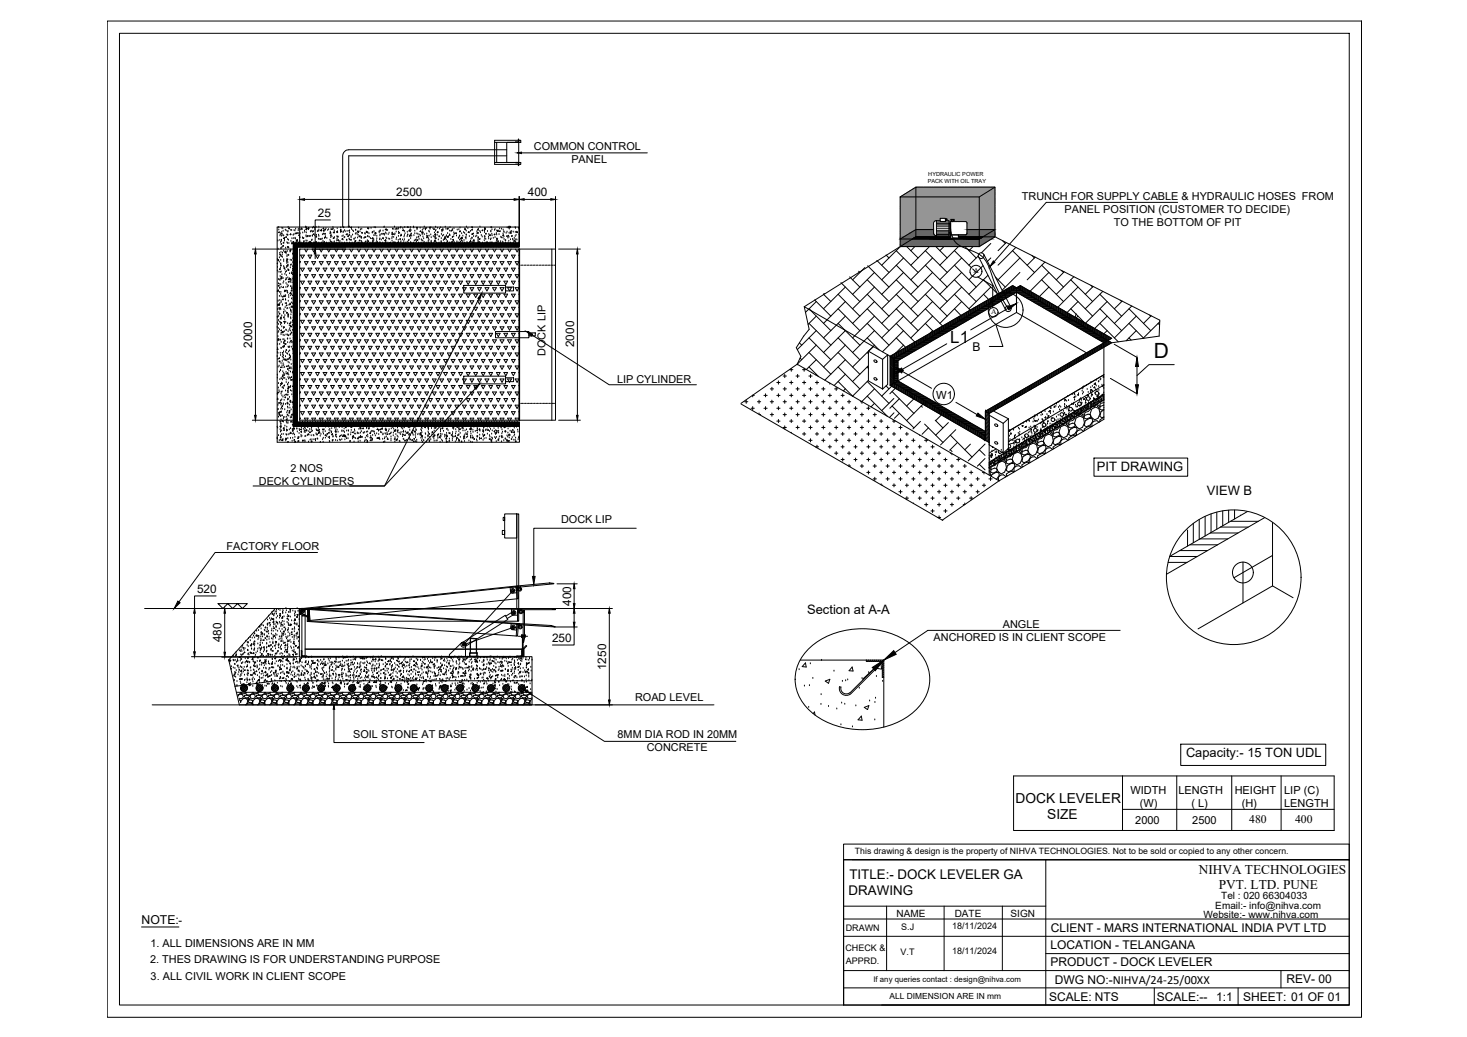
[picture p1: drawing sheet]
<svg xmlns="http://www.w3.org/2000/svg" width="420mm" height="297mm" viewBox="0 0 420 297" stroke-linecap="round" stroke-linejoin="round" font-family="sans-serif">
<defs><g id="words">
<text font-size="6" x="330.5" y="102.6">D</text>
<text font-size="4.8" x="272.2" y="98.2">L1</text>
<g font-size="3.9">
<text x="290.9" y="230">DOCK LEVELER</text>
<text x="299.9" y="234.7">SIZE</text>
</g>
<g font-size="3.8">
<text x="243.3" y="251.7">TITLE:- DOCK LEVELER GA</text>
<text x="343.3" y="250.2">NIHVA TECHNOLOGIES</text>
<text x="243" y="256.3">DRAWING</text>
<text x="349.1" y="254.6">PVT. LTD. PUNE</text>
</g>
<g font-size="3.7">
<text x="314.2" y="135">PIT DRAWING</text>
<text x="345.7" y="141.9">VIEW B</text>
<text x="231.2" y="175.9">Section at A-A</text>
<text x="339.7" y="217">Capacity:- 15 TON UDL</text>
</g>
<g font-size="3.5">
<text x="278.5" y="100.5">B</text>
<text x="40.5" y="264.8">NOTE:</text>
</g>
<g font-size="3.4">
<text x="113.5" y="56.2">2500</text>
<text x="151.2" y="56.2">400</text>
<text x="91" y="62.1">25</text>
<text x="72.2" y="99.6" transform="rotate(-90 72.2 99.6)">2000</text>
<text x="164.4" y="99.4" transform="rotate(-90 164.4 99.4)">2000</text>
<text x="56.4" y="169.8">520</text>
<text x="163.5" y="173.5" transform="rotate(-90 163.5 173.5)">400</text>
<text x="63.5" y="184" transform="rotate(-90 63.5 184)">480</text>
<text x="158.1" y="183.9">250</text>
<text x="173.6" y="192" transform="rotate(-90 173.6 192)">1250</text>
<text x="301" y="266.9">CLIENT - MARS INTERNATIONAL INDIA PVT LTD</text>
<text x="300.9" y="271.8">LOCATION - TELANGANA</text>
<text x="300.9" y="276.7">PRODUCT - DOCK LEVELER</text>
<text x="302.1" y="281.7">DWG NO:-NIHVA/24-25/00XX</text>
<text x="368.4" y="281.7">REV- 00</text>
<text x="300.5" y="286.6">SCALE: NTS</text>
<text x="331.3" y="286.6">SCALE:--</text>
<text x="348.3" y="286.6">1:1</text>
<text x="356.1" y="286.6">SHEET: 01 OF 01</text>
</g>
<g font-size="3.3">
<text x="357.8" y="235.8">480</text>
<text x="370.9" y="235.8">400</text>
</g>
<g font-size="3.2">
<text x="268.2" y="114.4">W1</text>
<text x="323.8" y="227.3">WIDTH</text>
<text x="337.5" y="227.3">LENGTH</text>
<text x="353.6" y="227.3">HEIGHT</text>
<text x="367.8" y="227.4">LIP (C)</text>
<text x="326.4" y="231.1">(W)</text>
<text x="341.3" y="231.1">( L)</text>
<text x="355.6" y="231.2">(H)</text>
<text x="367.8" y="231.2">LENGTH</text>
<text x="325.1" y="235.9">2000</text>
<text x="341.5" y="236">2500</text>
</g>
<g font-size="3.1">
<text x="152.9" y="43.1">COMMON CONTROL</text>
<text x="163.7" y="46.8">PANEL</text>
<text x="292.7" y="57.4">TRUNCH FOR SUPPLY CABLE &amp; HYDRAULIC HOSES FROM</text>
<text x="304.9" y="61.1">PANEL POSITION (CUSTOMER TO DECIDE)</text>
<text x="319" y="64.9">TO THE BOTTOM OF PIT</text>
<text x="156.3" y="102" transform="rotate(-90 156.3 102)">DOCK LIP</text>
<text x="176.7" y="109.6">LIP CYLINDER</text>
<text x="83.2" y="135.2">2 NOS</text>
<text x="74.1" y="139">DECK CYLINDERS</text>
<text x="160.7" y="149.9">DOCK LIP</text>
<text x="64.9" y="157.6">FACTORY FLOOR</text>
<text x="287.2" y="180">ANGLE</text>
<text x="267.4" y="183.7">ANCHORED IS IN CLIENT SCOPE</text>
<text x="181.9" y="200.8">ROAD LEVEL</text>
<text x="101.1" y="211.4">SOIL STONE AT BASE</text>
<text x="176.9" y="211.4">8MM DIA ROD IN 20MM</text>
<text x="185.2" y="215.2">CONCRETE</text>
<text x="51.1" y="264.7">-</text>
<text x="43" y="275.8">2. THES DRAWING IS FOR UNDERSTANDING PURPOSE</text>
<text x="43.1" y="271.2">1. ALL DIMENSIONS ARE IN MM</text>
<text x="43.2" y="280.8">3. ALL CIVIL WORK IN CLIENT SCOPE</text>
</g>
<g font-size="2.9">
<text x="349.8" y="257.4">Tel : 020 66304033</text>
<text x="256.8" y="262.5">NAME</text>
<text x="273.4" y="262.7">DATE</text>
<text x="289.4" y="262.5">SIGN</text>
<text x="344.6" y="262.9">Website:- www.nihva.com</text>
<text x="348.1" y="260.3">Email:- info@nihva.com</text>
</g>
<g font-size="2.6">
<text x="242.2" y="266.8">DRAWN</text>
<text x="258.1" y="266.2">S.J</text>
<text x="272.7" y="266.2">18/11/2024</text>
<text x="242.1" y="272.3">CHECK &amp;</text>
<text x="258" y="273.4">V.T</text>
<text x="272.7" y="273.4">18/11/2024</text>
<text x="242.2" y="276">APPRD.</text>
</g>
<text font-size="2.5" x="244.9" y="244.5">This drawing &amp; design is the property of NIHVA TECHNOLOGIES. Not to be sold or copied to any other concern.</text>
<text font-size="2.4" x="254.8" y="286.2">ALL DIMENSION ARE IN mm</text>
<g font-size="2.2">
<text x="278.8" y="78.1">A</text>
<text x="283.9" y="90">A</text>
<text x="250.2" y="281.1">If any queries contact : design@nihva.com</text>
</g>
<g font-size="1.6">
<text x="265.7" y="52.3">PACK WITH OIL TRAY</text>
<text x="265.9" y="50.3">HYDRAULIC POWER</text>
</g>
</g></defs>
<!-- layer: 0 -->
<g fill="none" stroke="#939598" stroke-width=".29">
<path d="M257.8 59.4l5.8-5.8-5.8 5.9M257.8 59.7l6.2-6.1-6.2 6.2M257.8 58.1l4.6-4.5-4.6 4.6M258 56.3l-.2 .1M258.2 56.2l-.4 .3M258.3 56.1l-.5 .5M258.8 55.8l-1 1M259 55.6l-1.2 1.2M259.2 55.5l-1.4 1.4M259.9 55.1l-2.1 2 1.9-1.9M260.1 55l-2.3 2.2M260.2 56.4l-2.4 2.4"/>
<path d="M260.3 56.4l-2.5 2.5M260.6 54.7l-2.8 2.7M260.8 54.5l-3 3M261 54.4l-3.2 3.2M261.5 54.1l-3.7 3.7M261.5 56.4l-3.7 3.6M261.5 56.4l2.8-2.8-6.5 6.6M261.8 53.9l-3.9 4 3.8-3.9M262.3 53.6l-4.5 4.5M262.3 58.2l-4.5 4.4M262.3 58.2l-4.5 4.5M262.3 58.9l-4.5 4.4"/>
<path d="M262.3 58.9l-4.5 4.5M262.7 53.6l-4.9 4.8M262.7 53.6l-4.9 4.9M262.8 53.6l-5 5M262.9 59.5l5.9-5.9-6.5 6.5zM262.9 53.6l-5.1 5.1M263 53.6l-2.8 2.8M263.1 53.6l-2.8 2.8M263.3 53.6l-5.5 5.5M263.4 53.6l-5.6 5.5M263.4 53.6l-5.6 5.6M263.8 53.6l-6 5.9"/>
<path d="M264.1 53.6l-6.3 6.2M264.3 53.6l-2.8 2.8M264.6 53.6l-6.8 6.7M264.9 53.6l-7.1 7.1M265 53.6l-2.8 2.8M265.1 53.6l-2.9 2.8M265.2 53.6l-7.4 7.4M265.3 53.6l-7.5 7.5M265.4 53.6l-7.6 7.5M265.6 53.6l-7.8 7.7M265.7 53.6l-7.9 7.8M265.7 53.6l-7.9 7.9"/>
<path d="M266 53.6l-8.2 8.2M266.2 53.6l-8.4 8.4 8.5-8.4M266.4 53.6l-8.6 8.5M266.5 53.6l-8.7 8.7M266.9 53.6l-4.6 4.6M267 53.6l-9.2 9.2M267.2 53.6l-9.4 9.4M267.3 53.6l-9.4 9.5 9.4-9.5M267.5 53.6l-9.7 9.7M267.6 53.6l-5.3 5.3M267.9 53.6l-10.1 10M267.9 53.6l-10.1 10.1"/>
<path d="M268 53.6l-10.2 10.2M268.2 53.6l-10.4 10.3M268.2 53.6l-10.4 10.4M268.3 53.6l-10.5 10.5M268.5 53.6l-10.7 10.7 10.8-10.7M268.6 53.6l-10.8 10.8M269 53.6l-11.2 11.1M269.2 53.6l-11.4 11.3M269.2 53.6l-11.3 11.4 11.4-11.4M269.5 53.6l-11.7 11.6M269.8 53.6l-12 11.9M269.9 53.6l-7.6 7.6"/>
<path d="M270.3 53.6l-12.5 12.4M270.4 53.6l-12.6 12.6 12.7-12.6M270.6 53.6l-12.8 12.8M270.8 53.6l-13 12.9M270.9 53.6l-13.1 13M270.9 53.6l-13.1 13.1M271.1 53.6l-8.8 8.8M271.2 53.6l-8.9 8.9M271.2 53.6l-13.4 13.4M271.4 53.6l-13.6 13.6M271.5 53.6l-13.7 13.6M271.6 53.6l-13.8 13.7"/>
<path d="M271.8 53.6l-14 13.9M272.1 53.6l-14.3 14.2M272.1 53.6l-14.2 14.4 14.3-14.4M272.4 53.6l-14.6 14.6M272.4 59.2l5.6-5.6-9.6 9.6zM272.5 53.6l-14.7 14.7M272.6 53.6l-14.8 14.7M272.7 53.6l-14.8 14.8M272.8 53.6l-14.7 14.7M272.9 53.6l-14.7 14.6M273.2 53.6l-14.1 14.1M273.4 53.6l-13.8 13.8"/>
<path d="M273.4 53.6l-13.7 13.7M273.5 53.6l-13.6 13.6M273.7 53.6l-13.3 13.3M274 53.6l-12.8 12.8M274.1 53.6l-12.7 12.7M274.2 53.6l-12.6 12.6M274.4 53.6l-12.3 12.3M274.4 53.6l-12.2 12.2M274.5 53.6l-12.1 12.2M274.7 53.6l-12.2 12.2M274.8 53.6l-12.2 12.2 12.2-12.2M275 53.6l-12.1 12.2"/>
<path d="M275.1 53.6l-12.2 12.2M275.1 53.6l-12.1 12.2M275.5 53.6l-12.2 12.2M275.6 53.6l-12.1 12.2M275.7 53.6l-12.1 12.2M275.8 53.6l-12.2 12.2M275.9 56.4l-6.2 6.1M275.9 56.4l-6.1 6.1M276 53.6l-12 12.2M276.3 53.6l-12.1 12.2M276.4 53.6l-12.2 12.2M276.5 53.6l-12.2 12.2"/>
<path d="M276.6 53.6l-12.1 12.2M276.7 53.6l-12.1 12.2 12.2-12.2M277 53.6l-12.2 12.2M277 53.6l-12.1 12.2 12.2-12.2M277.4 53.6l-12.1 12.2M277.6 53.6l-9.7 9.7M277.7 53.6l-9.7 9.6M277.8 53.6l-9.7 9.6M277.9 53.6l-9.6 9.6M278.3 53.6l-9 8.9 9-8.9M278.4 53.6l-8.9 8.9M278.6 53.6l-9 8.9"/>
<path d="M278.7 53.6l-2.8 2.8M278.9 53.6l-8.9 8.9M279 53.6l-8.9 8.9 8.9-8.9M279.2 53.6l-8.9 8.9M279.3 53.6l-8.9 8.9M279.4 56.4l-6.5 6.4M279.4 53.6l-9 8.9M279.7 53.6l-8.9 8.9M279.9 53.6l-9.1 9.1M280 53.6l-9.1 9.1M280.2 53.6l-9.1 9.1M280.5 57.2l-6.3 6.3"/>
<path d="M280.5 57.3l-6.2 6.2M280.5 58l-5.5 5.5M280.6 53.6l-9.3 9.2 9.3-9.2M280.7 53.6l-9.6 9.6M280.9 53.6l-9.7 9.6M280.9 53.6l-9.6 9.6M281 53.6l-9.6 9.6M281.2 53.6l-9.6 9.6M281.3 53.6l-9.7 9.6M281.3 53.6l-9.6 9.6M281.7 53.6l-9.9 9.7M281.8 53.6l-9.2 9.2"/>
<path d="M281.9 53.6l-9.2 9.2M282 53.6l-9.3 9.2M282.2 53.6l-2.8 2.8M282.3 53.6l-2.9 2.8M282.3 53.6l-9.2 9.2M282.6 53.6l-9.3 9.4M282.8 53.6l-9.8 9.8M282.9 53.6l-9.9 9.8M283 53.6l-9.9 9.9M283.1 53.6l-9.7 9.9M283.5 53.6l-9.9 9.9M283.5 53.6l-9.8 9.9"/>
<path d="M283.6 53.6l-9.9 9.9M283.8 53.6l-9.9 9.9M283.9 53.6l-9.9 9.9 9.9-9.9M284.1 53.6l-3.6 3.6M284.2 53.6l-3.7 3.7M284.2 53.6l-9.8 9.9M284.6 53.6l-9.9 9.9M284.7 53.6l-9.8 9.9M284.8 53.6l-4.3 4.4M284.9 53.6l-4.4 4.4M285 53.7l-9.8 9.8M285 54.1l-9.4 9.4 9.4-9.3"/>
<path d="M285 54.4l-9.1 9.1M285 54.7l-8.8 8.8M285 55l-8.5 8.5M285 55.7l-8.1 8M285 56l-8 8M285 56.4l-8 7.9M285 56.7l-8 8M285 57l-8 8M285 57.6l-8 8 8-7.9M285 58l-7.8 7.8M285 58.3l-7.5 7.5 7.5-7.5M285 58.6l-7.2 7.2"/>
<path d="M285 58.9l-6.9 6.9M285 59.3l-6.5 6.5M285 59.9l-5.9 5.9M285 54.5l-9.1 9M285 54.8l-8.7 8.7 8.7-8.6M285 55.1l-8.4 8.4M285 55.8l-8 8 8-7.9M285 56.4l-8 8M285 57.1l-8 7.9M285 58.7l-7.1 7.1M285 59l-6.8 6.8 6.8-6.7M285 59.4l-6.5 6.4"/>
<path d="M285 54.2l-9.3 9.3M285 54.5l-9 9M285 55.2l-8.3 8.3M285 55.5l-8.1 8.1M285 56.5l-8 7.9M285 56.8l-8 8M285 57.1l-8 8M285 57.5l-8 7.9M285 57.8l-8 8M285 58.4l-7.4 7.4M285 58.8l-7 7M285 59.4l-6.4 6.4"/>
<path d="M285 59.7l-6.1 6.1M257.8 61.7l8.1-8.1-8.1 8.1M257.8 65.9l12.3-12.3-12.3 12.4M257.8 60.4l6.9-6.8-6.9 6.9M257.8 62.4l8.8-8.8-8.8 8.9M258.4 60.1l3.8-3.7-4.3 4.4zM260.7 66.7l13.1-13.1-13.2 13.2M262.3 60.1l-4.5 4.5M262.3 62.4l-4.5 4.5M262.3 64.4l-3.6 3.5M262.3 60.2l-4.5 4.5M262.3 60.8l-4.5 4.5"/>
<path d="M262.3 61.2l-4.5 4.4M262.3 62.5l-4.5 4.4M262.3 63.1l-4.5 4.5M262.3 64.4l-3.4 3.4M262.3 60.9l-4.5 4.5M262.3 61.2l-4.5 4.5M262.3 63.2l-4.5 4.5M262.9 63.7l10.2-10.1-10.8 10.8zM263 60.1l6.6-6.5-7.3 7.2zM263 62.4l8.8-8.8-9.5 9.5zM263.2 65.8l12.2-12.2-12.2 12.2M265.1 65.8l12.2-12.2-12.1 12.2"/>
<path d="M266.9 65.7l.5-.5zM267.4 64.1l-1.6 1.7M267.4 64.5l-1.3 1.3M267.4 64.8l-1 1M267.4 65.1l-.6 .7M267.4 65.5l-.3 .3M267.4 63.9l-1.9 1.9M267.4 64.2l-1.5 1.6M267.4 64.9l-.9 .9M267.4 63.9l-1.8 1.9M267.4 64.3l-1.5 1.5M267.4 64.6l-1.2 1.2"/>
<path d="M267.4 65l-.8 .8M267.4 65.6l-.2 .2M267.4 63.8l-2 2M268.7 63.2l.6-.6-.6 .6M269.3 62.9l-.3 .3M269.3 63l-.3 .2M269.3 62.8l-.5 .4M269.3 63.1l-.2 .1M270.7 62.5l8.9-8.9-8.9 8.9M270.9 63l-.1 .2M271.1 63l-.2 .2M271.2 62.7l9.1-9.1-9.1 9.2"/>
<path d="M271.2 63l-.2 .2M271.8 63.6l.5-.5-.5 .6M272.1 64l.2-.1-.1 .1M272.3 63.5l-.5 .4M272.3 63.6l-.5 .4M272.3 63.6l-.4 .4M272.3 64h.1M272.3 63.5l.2-.2-.2 .2M272.3 62.9l-.5 .4M272.3 63l-.5 .4M272.5 63.1l-.7 .6M272.5 63.4l-.1 .1"/>
<path d="M273.1 63.1h-.1M273.2 62.8l9.3-9.2-9.2 9.3M274.6 63.5l9.9-9.9-9.9 9.9M275.3 63.5l9.7-9.7-9.6 9.7M276.8 63.5l8.2-8.1-8.2 8.2M277 65.3l8-8-8 8.1M277 64.1l8-8-8 8M277.3 65.8l7.7-7.7-7.7 7.7M278.8 65.8l6.2-6.2-6.1 6.2M279.5 65.8l5.5-5.5-5.4 5.5M280.8 65.8l4.2-4.2-4.2 4.2M281.5 65.8l3.5-3.5-3.5 3.5"/>
<path d="M282.5 65.8l2.5-2.5-2.5 2.5M283 65.8l2-1.9-1.9 1.9M283.7 65.8l1.3-1.2-1.2 1.2M285 60.3l-5.5 5.5M285 60.6l-5.2 5.2M285 60.9l-4.9 4.9M285 61.2l-4.6 4.6 4.6-4.5M285 61.9l-3.9 3.9M285 62.2l-3.6 3.6M285 62.5l-3.3 3.3 3.3-3.2M285 62.8l-3 3M285 63.2l-2.6 2.6"/>
<path d="M285 63.5l-2.3 2.3M285 64.1l-1.6 1.7M285 64.5l-1.3 1.3M285 64.8l-1 1M285 65.1l-.7 .7M285 65.5l-.3 .3 .3-.3M285 60l-5.8 5.8M285 61l-4.8 4.8M285 61.9l-3.9 3.9 3.9-3.8M285 62.9l-2.9 2.9M285 63.6l-2.2 2.2M285 64.2l-1.6 1.6 1.6-1.5"/>
<path d="M285 64.9l-.9 .9M285 65.2l-.6 .6M285 60.1l-5.8 5.7M285 60.7l-5.1 5.1M285 61.1l-4.8 4.7M285 61.4l-4.4 4.4M285 61.7l-4.1 4.1M285 62.7l-3.1 3.1M285 63l-2.8 2.8M285 64l-1.8 1.8M285 65l-.8 .8M285 65.3l-.5 .5"/>
<path d="M285 65.6l-.2 .2"/>
</g>
<g fill="none" stroke="#000" stroke-width=".29">
<path d="M30.7 6h359.2v285.4h-359.2zM34.2 9.5h352.2v278.4h-352.2zM85.8 56.3v14.2l.2-.1M87.2 57.1h60M148.6 56.3v14.2l-.2 .3M148.8 56.3v14.2M149.4 43.8h36M150.1 57.1h7.6M159.1 56.3v18.8M257.8 56.4h22.7v14.2h-22.7zM262.3 53.6l-4.5 2.8M285 53.6l-4.5 2.8"/>
<path d="M337.3 58h-37.7l-14.9 16.9M73.2 72.7v46.3M79.4 75.4v.1M79.4 77.6h.1M79.4 74.4h.1M79.5 76.6h.1M79.6 69h.1M79.6 71.4h.1M79.7 74.4l.1 .2h-.2zM79.8 66.6l.2-.2-.1 .2zM79.8 65.2h.1M79.9 65.9h.1"/>
<path d="M79.9 77.9h.1M80 75.1h.1M80 73.8h.1M80.1 72.6h.1M80.1 73l.3-.2-.1 .2zM80.2 68.8h.1M80.2 67.6h.1M80.2 77v.2l-.2-.1zM80.2 79.2h.1M80.3 78h.1M80.3 67.2h.1M80.3 76.8h.1"/>
<path d="M80.4 75.7h.1M80.4 76.3h.1M80.4 69.4h.1M80.4 74.6h.1M80.4 79.9h.1M80.4 75.6h.1M80.4 73.4h.1M80.4 71.2h.1M80.4 66.9h.1M80.5 72.3h.1M80.5 79.3h.2v.1zM80.5 71.1h.1"/>
<path d="M80.5 77.9h.1M80.6 70h.1M80.6 76.2h.1M80.6 73.5h.1M80.6 69.1h.1M80.6 68.8h.1M80.7 67.7h.1M80.7 79.9h.1M80.7 66.5h.1M80.7 79.6v.2h-.2zM80.7 65.4h.1M80.7 78.7h.1"/>
<path d="M80.7 66.8l.1 .2h-.2zM80.8 70.8h.1M80.8 73h.1M80.9 73.7h.1M80.9 72.5h.1M81 70.5l.2-.2-.1 .2zM81 65.5h.1M81 67.5h.1M81.1 66.2h.1M81.1 79.8h.1M81.2 68.3l.3-.3v.3zM81.3 74.9h.1"/>
<path d="M81.3 74.4h.1M81.3 76.3h.1M81.3 72h.1M81.3 67.6h.1M81.3 69.4v.2h-.2zM81.3 76.6h.1M81.3 76.8l.3-.1-.1 .2zM81.5 68.7h.1M81.5 69.1h.1M81.6 78.6h.1M81.6 77.4h.1M81.7 65.9h.1"/>
<path d="M81.7 72l.1 .2h-.3zM81.8 72.4h.1M81.8 78h.1M81.8 71.1h.1M81.8 67.9l.3-.1-.1 .2zM81.9 71.9v.4l-.3-.1zM81.9 72.7h.1M82 66.1h.1M82 79.8h.1M82 78.9h.1M82.1 77.8h.1M82.1 76.6h.1"/>
<path d="M82.1 75.5h.1M82.1 67.3h.1M82.2 74.3h.1M82.2 73.5h.1M82.2 69.5h.1M82.2 74.6v.2h-.2zM82.2 74.3l.2-.1v.2zM82.2 73.2h.1M82.3 72h.1M82.3 70.9h.1M82.4 69.7h.1M82.4 67.3h.1"/>
<path d="M82.4 75.9v.3h-.3zM82.4 68.6h.1M82.4 67.4h.1M82.4 76.3h.1M82.4 79.6h.1M82.4 75.2h.1M82.4 70.9h.1M82.4 66.5h.1M82.5 66.3h.1M82.5 77.2h.1M82.5 65.1h.1M82.5 76h.1"/>
<path d="M82.6 77.5h.1M82.6 73.2h.1M82.6 70.9h.1M82.6 68.8h.1M82.6 65.4l.3-.1-.1 .2zM82.7 71h.1M82.7 73.1h.1M82.7 77.2v.2h-.2zM82.7 69.7h.1M82.8 65.5h.1M82.9 78.4h.1M82.9 79.9h.1"/>
<path d="M83 71.8l.3-.1-.1 .2zM83.1 72.2h.1M83.1 67.2l.1-.2 .1 .2zM83.1 74.5h.1M83.2 76.7h.1M83.2 79.8v.2h-.2zM83.2 76h.1M83.3 66h.1M83.3 71.6h.1M83.3 67.2h.1M83.3 69.1h.1M83.4 75.9h.1"/>
<path d="M83.4 78.2l.3-.1-.1 .2zM83.5 74.6h.1M83.5 66h.1M83.6 69.7h.1M83.6 78.1h.1M83.6 68.4h.1M83.7 79.9h.1M83.7 69.6v.2h-.2zM83.7 78.7h.1M83.8 77.6h.1M83.8 77.1h.1M83.8 72.7h.1"/>
<path d="M83.8 76.4h.1M83.9 75.2h.1M83.9 69.3l.2-.1-.1 .2zM83.9 74.1h.1M84 73h.1M84 67.4h.1M84 69.6h.1M84 69.9h.1M84 71.3h.1M84 72.1h.1M84 74.3h.1M84 76.5h.1"/>
<path d="M84 77.2h.1M84 78.7h.1M84 79.4h.1M84 69.6h64.6v1.2M84 69.6v52.5M84 78.9h.1M84.1 69.5h.1M84.1 70.3l-.1 .1M84.1 70.5l-.1 .1M84.1 74h-.1M84.1 74.2h-.1M84.1 75.6l-.1 .1"/>
<path d="M84.1 76.4h-.1M84.1 76.9h-.1M84.1 77.8l-.1 .1M84.1 77.6l-.1 .1M84.1 79.1h-.1M84.1 68.3h.1M84.1 69.6l-.1 .2M84.1 74.4l-.1 .1M84.1 70.7l-.1 .2M84.1 72.9l-.1 .1M84.1 73.6l-.1 .2M84.1 75.8l-.1 .2"/>
<path d="M84.1 78l-.1 .2M84.1 76.6l-.1 .1M84.2 70.9l-.2 .2M84.2 78.2l-.2 .2M84.2 67.2h.1M84.2 74.6l-.2 .1M84.2 74.8l-.2 .1M84.2 75.3l-.2 .2M84.2 75.5l-.1 .1M84.2 76.8h-.1M84.2 77l-.2 .1M84.2 77.7l-.1 .1"/>
<path d="M84.2 66.1h.1M84.2 71.3l-.2 .3M84.2 72.1l-.2 .2M84.2 74.3v.1M84.2 76.5v.1M84.2 73.5v.1M84.2 78.7l-.1 .1M84.2 75.7v.1M84.2 79.4l-.2 .2M84.3 73l-.3 .3M84.3 76l-.3 .2M84.3 69.6l-.3 .2"/>
<path d="M84.3 72.3l-.3 .2M84.3 74.5l-.1 .1M84.3 75.2l-.1 .1M84.3 77.4l-.2 .2M84.3 78.2h-.1M84.3 69.8l-.3 .3M84.3 71.3h.1M84.3 72v.1M84.3 74.2v.1M84.3 73.3l-.3 .2M84.3 72.5l-.1 .1M84.3 76.2l-.2 .1"/>
<path d="M84.3 78.4l-.3 .2M84.3 78.6v.1M84.3 74.7l-.1 .1M84.3 74.9l-.3 .3M84.3 77.1l-.3 .3M84.3 77.7h-.1M84.3 79.3v.1M84.3 73.7l-.2 .2M84.3 78.8l-.2 .3M84.3 70l-.2 .2M84.3 71.5l-.3 .3M84.3 72.2v.1"/>
<path d="M84.3 77.4h.1M84.4 73.9l-.3 .2M84.4 69.6l-.4 .4M84.4 70.2l-.3 .3M84.4 70.5l-.2 .2M84.4 71.2h-.1M84.4 72.4l-.1 .1M84.4 74.1l-.1 .1M84.4 72.7l-.2 .2M84.4 76.3l-.1 .2M84.4 73.4l-.1 .1M84.4 75.4l-.2 .1"/>
<path d="M84.4 75.6l-.1 .1M84.4 76.1h-.1M84.4 80l-.4 .4M84.4 74.3l-.1 .2M84.4 72.9l-.1 .1M84.4 76.5l-.1 .2M84.4 75.1l-.1 .1M84.4 79.4l-.4 .5M84.5 71.6l-.5 .4M84.5 76.7l-.3 .3M84.5 66.1h.1M84.5 70.9l-.5 .4"/>
<path d="M84.5 73.1l-.2 .1M84.5 73.8h-.1M84.5 68.3h.1M84.5 69.6l-.2 .2M84.5 69.8l-.1 .2M84.5 70.4h-.1M84.5 70.6l-.3 .3M84.5 72l-.1 .2M84.5 71.3l-.1 .1M84.5 71.8l-.2 .2M84.5 72.7v.1M84.5 73.3h-.1"/>
<path d="M84.5 73.5l-.1 .1M84.5 74l-.1 .1M84.5 74.2v.1M84.5 74.9v.1M84.5 79.3v.1M84.5 75.7l-.2 .2M84.5 77.1l-.1 .2M84.5 77.9l-.2 .2M84.5 78.6l-.1 .2M84.6 74.4l-.3 .3M84.6 67h.1M84.6 70.8h-.1"/>
<path d="M84.6 72.2l-.1 .1M84.6 78.1l-.3 .2M84.6 72.4l-.2 .2M84.6 74.6l-.3 .3M84.6 77.6l-.4 .4M84.6 79.8l-.2 .1M84.6 68.5h.1M84.6 70.2l-.1 .1M84.6 71l-.2 .1M84.6 71.7l-.1 .1M84.6 73.2l-.1 .1M84.6 76.8l-.3 .3"/>
<path d="M84.6 73.9l-.1 .1M84.6 79.1l-.3 .2M84.6 75.4l-.2 .1M84.6 76.1l-.2 .2M84.6 78.3l-.3 .2M84.6 69.6l-.6 .6M84.6 69.7v.1M84.6 69.9l-.2 .3M84.6 70.7v.1M84.6 72.9l-.1 .1M84.6 73.6l-.1 .2M84.6 77.3l-.3 .3"/>
<path d="M84.6 78v.1M84.6 75.8l-.2 .2M84.6 78.5v.1M84.6 79.3h.1M84.7 65.6h.1M84.7 70.2h-.1M84.7 72.4h-.1M84.7 76l-.1 .1M84.7 69.6h.1M84.7 72.6l-.1 .1M84.7 78.7l-.7 .6M84.7 79.4l-.7 .7"/>
<path d="M84.7 79.9l-.1 .2M84.7 69.7h-.1M84.7 69.9h.1M84.7 70.6v.1M84.7 71.3l-.2 .3M84.7 72.8v.1M84.7 71.9l-.1 .1M84.7 73.5v.1M84.7 75l-.3 .3M84.7 75.7v.1M84.7 74.3l-.1 .1M84.7 77.9v.1"/>
<path d="M84.7 76.3l-.1 .1M84.7 76.5l-.2 .2M84.7 77l-.1 .1M84.7 77.2h.1M84.7 78.5h-.1M84.7 66.8l.2-.1v.2zM84.8 78.9l-.2 .1M84.8 70.3l-.2 .2M84.8 73.2l-.2 .3M84.8 75.4l-.2 .3M84.8 77.6l-.2 .3M84.8 71l-.2 .3"/>
<path d="M84.8 71.8h-.1M84.8 72.5h-.1M84.8 74l-.2 .2M84.8 74.7l-.2 .2M84.8 76.9h-.1M84.8 78.3l-.1 .1M84.8 79.1l-.2 .1M84.8 79.8l-.1 .1M84.9 69.6l-.9 .9M84.9 73.6l-.3 .3M84.9 77.8l-.1 .1M84.9 69.8h-.1"/>
<path d="M84.9 70.7l-.3 .3M84.9 70.5l-.1 .1M84.9 72.9l-.3 .3M84.9 68.8l.2-.2v.3zM84.9 74.2h-.1M84.9 78l-.3 .3M84.9 74.4l-.3 .2M84.9 74.9h-.1M84.9 75.8l-.2 .2M84.9 76.4h-.1M84.9 76.6l-.3 .2M84.9 79.3h-.1"/>
<path d="M84.9 69.4h.1M84.9 70.9v.1M84.9 78.2v.1M84.9 76.8h.1M84.9 69.9l-.2 .2M84.9 70.6v.1M84.9 71.3l-.3 .4M84.9 71.9l-.1 .1M84.9 72.1l-.2 .2M84.9 74.3v.1M84.9 72.8v.1M84.9 75.7v.1"/>
<path d="M84.9 76.5v.1M84.9 73.5v.1M84.9 77.2l-.3 .4M84.9 78.7l-.1 .1M84.9 75l-.3 .4M84.9 77l-.1 .1M84.9 77.7v.1M84.9 77.9v.1M84.9 79.4l-.3 .3M85 69.6l-.1 .1M85 72.3l-.1 .1M85 76l-.1 .1"/>
<path d="M85 74.5l-.1 .1M85 71l-.2 .3M85 73.3l-.2 .2M85 74l-.1 .1M85 76.2l-.1 .1M85 78.4l-.2 .2M85 70.3l-.1 .2M85 72.5l-.2 .2M85 74.7l-.1 .2M85 75.5l-.2 .2M85 76.9l-.1 .1M85 77.7h-.1"/>
<path d="M85 79.1l-.1 .2M85 79.9l-.1 .1M85.1 70l-.2 .2M85.1 71.5l-.2 .2M85.1 72.2l-.1 .1M85.1 73.7l-.2 .2M85.1 74.4l-.1 .1M85.1 76.6l-.2 .2M85.1 74.9l-.1 .1M85.1 78.8l-.2 .3M85.1 79.5l-.2 .3M85.1 75.7h-.1"/>
<path d="M85.1 78.6l-.1 .1M85.1 69.6l-1.1 1.2M85.1 77.6h.1M85.1 70.2v.1M85.1 71.7v.1M85.1 71h.1M85.1 71.4h.1M85.1 73.9v.1M85.1 72.4v.1M85.1 74.6v.1M85.1 73.2h.1M85.1 73.6h.1"/>
<path d="M85.1 76.8v.1M85.1 75.4h.1M85.1 75.8h.1M85.1 76.1h.1M85.1 78.3h.1M85.1 78.8h.1M85.1 79v.1M85.1 79.7v.1M85.1 70.9h.1M85.1 71.9l-.1 .2M85.1 72.4h.1M85.1 73.1h.1"/>
<path d="M85.1 73.8h.1M85.1 74.1l-.1 .2M85.1 74.6h.1M85.1 75.3h.1M85.1 76h.1M85.1 76.3l-.1 .2M85.1 76.8h.1M85.1 77.5h.1M85.1 78.2h.1M85.1 79h.1M85.1 79.2l-.1 .2M85.1 79.7h.1"/>
<path d="M85.1 69.2h.1M85.1 71l-1.1 1.2M85.1 71.3l-1.1 1.1M85.1 71.6l-1.1 1.1M85.1 71.8l-1.1 1.2M85.1 72l-1.1 1.2M85.1 72.3l-1.1 1.1M85.1 72.5l-1.1 1.2M85.1 72.7l-1.1 1.2M85.1 73l-1.1 1.1M85.1 73.3l-1.1 1.1M85.1 73.5l-1.1 1.1"/>
<path d="M85.1 73.7l-1.1 1.2M85.1 74l-1.1 1.1M85.1 74.2l-1.1 1.2M85.1 74.5l-1.1 1.1M85.1 74.7l-1.1 1.2M85.1 74.9l-1.1 1.2M85.1 75.2l-1.1 1.1M85.1 75.5l-1.1 1.1M85.1 75.7l-1.1 1.1M85.1 75.9l-1.1 1.2M85.1 76.2l-1.1 1.1M85.1 76.4l-1.1 1.2"/>
<path d="M85.1 76.7l-1.1 1.1M85.1 76.9l-1.1 1.2M85.1 77.1l-1.1 1.2M85.1 77.4l-1.1 1.1M85.1 77.7l-1.1 1.1M85.1 77.9l-1.1 1.2M85.1 78.1l-1.1 1.2M85.1 78.4l-1.1 1.1M85.1 78.6l-1.1 1.2M85.1 78.9l-1.1 1.1M85.1 79.1l-1.1 1.2M85.1 79.3l-1.1 1.2"/>
<path d="M85.1 79.6l-1.1 1.1M85.1 79.9l-1.1 1.1M85.1 69.9v.1M85.1 71.2l-.1 .1h-12.7M85.1 70.7l-.2 .2M85.1 72.9l-.2 .3M85.1 72.2h.1M85.1 72.7l-.1 .1M85.1 73.4l-.1 .1M85.1 74.4h.1M85.1 74.8v.1M85.1 75.1l-.2 .3"/>
<path d="M85.1 75.6h.1M85.1 77l-.1 .2M85.1 76.6h.1M85.1 77.3l-.2 .3M85.1 77.8l-.1 .1M85.1 78.5h.1M85.1 78l-.2 .2M85.1 79.5h.1M85.1 80l-.1 .1M85.2 69.6l-.2 .3M85.2 70.4l-.2 .2M85.3 66.9h.1"/>
<path d="M85.3 70l-.2 .2M85.3 70.6h-.1M85.4 69.7l-.2 .2M85.4 69.6l-1.4 1.4M85.4 70.5h-.1M85.4 66.9h.1M85.4 66.1h.1M85.4 69.9l-.1 .1M85.4 70.2l-.1 .1M85.4 65.7h.1M85.4 69.7h.1M85.4 70.4v.1"/>
<path d="M85.5 69.6h.1M85.5 69.9h-.1M85.5 70.1h-.1M85.5 70.3v.1M85.6 70.5l-.3 .3M85.6 69.8h-.1M85.6 69.6l-1.6 1.6M85.7 69.7h-.1M85.7 69.6v.1M85.7 67.2v.3h-.1zM85.8 69.8l-.3 .2M85.8 70.5l-.3 .3"/>
<path d="M85.8 68.1h.1M85.8 67.5h.1M85.8 69.6l-1.8 1.9M85.8 70.2l-.2 .3M85.8 74.9h.3l-.3 .5M85.8 78.7h.3l-.3 .4M85.9 69.2h.1M85.9 69.7l-.1 .1M85.9 68.1h.1M85.9 70.7h-.1M86 66.9h.1M86 69.6l-.1 .1"/>
<path d="M86 65.8h.1M86 70.6h.1M86 71.3l-.2 .3M86.1 69.6l-2.1 2.1M86.1 69.7l-.5 .5M86.1 73.1h1.1l-.6 .9zM86.1 76.8h1.1l-.6 .9zM86.1 69.9l-.2 .3M86.2 69.7h-.1M86.2 70.2l-.2 .1M86.2 70.4l-.2 .1M86.2 69.6h.1"/>
<path d="M86.2 70.6l-.2 .2M86.2 70.3v.1M86.3 70.5l-.1 .1M86.3 65.5h.1M86.3 69.6l-2.3 2.3M86.3 70l-.1 .1M86.5 65.8h.1M86.5 70.3l-.2 .2M86.5 69.6l-.3 .3M86.5 65.7h.1M86.5 69.8l-.1 .1M86.6 69.6l-1.2 1.2"/>
<path d="M86.6 69.7l-.1 .1M86.6 70.2l-.1 .1M86.6 70.5l-.3 .3M86.6 68.1h.1M86.7 70.1l-.1 .1M86.7 66.7h.1M86.7 70.4h-.1M86.7 69.6l-.1 .1M86.7 70.6l-.1 .1M86.8 68.2l.2-.1-.1 .2zM86.8 69.6l-1.1 1.2M86.8 69.7l-.5 .5"/>
<path d="M86.8 70.5h.1M86.8 69.9l-.1 .2M86.9 70.2l-.2 .1M86.9 69.6h.1M86.9 69.7h-.1M86.9 70.6l-.1 .2M87 70.3l-.2 .2M87 69.3h.1M87 69.8l-.1 .1M87 70.5v.1M87.1 69.6l-1.2 1.2M87.1 69.2h.1"/>
<path d="M87.1 70.2h-.1M87.2 69.6l-.1 .1M87.2 74.9h1l-.5 1zM87.2 78.7h1l-.5 .9zM87.2 66.2h.1M87.2 69.8l-.3 .3M87.2 70.5l-.2 .3M87.3 70.8h.1M87.3 71.3l.4 .9 .5-.9M87.3 66.6h.1M87.3 69.6l-1.1 1.2M87.3 70.2l-.2 .3"/>
<path d="M87.3 70.5h.1M87.3 69.9l-.2 .3M87.3 70.7h.1M87.4 69.6l-.1 .2M87.4 70.4h-.1M87.5 70.6h-.1M87.5 70.2v.1M87.6 69.7l-.2 .2M87.6 65h.1M87.6 69.6l-1.2 1.2M87.6 69.9l-.3 .3M87.6 70.2h.1"/>
<path d="M87.6 65.7l.3-.1-.1 .2zM87.6 70.4l-.1 .1M87.6 69h.1M87.6 65.4h.1M87.6 67.5h.1M87.6 69.7h.1M87.7 69.6h.1M87.7 67.9h.1M87.7 69.9h-.1M87.7 66.7h.1M87.7 70.3v.1M87.8 70.5l-.3 .3"/>
<path d="M87.8 65.5h.1M87.8 69.6l-1.2 1.2M87.8 70l-.2 .1M87.8 70.7l-.1 .1M87.9 69.7l-.2 .1M87.9 70.4l-.1 .1M87.9 69.6v.1M87.9 69.1h.1M88 67.8h.1M88 70.5l-.2 .2M88 69.6l-1.1 1.2M88 70.2l-.1 .2"/>
<path d="M88.1 65.5h.3v-.3l-.3 .3M88.2 69.6l-.4 .3M88.2 70.6l-.2 .1M88.2 67.5v.2h-.2zM88.2 70.2v.1M88.2 73.1h1.1l-.5 .9zM88.2 76.8h1.1l-.5 .9zM88.3 69.7l-.5 .5M88.3 69.6l-1.2 1.2M88.3 70.5h-.1M88.3 69.9l-.2 .3M88.3 70.2h.1"/>
<path d="M88.4 65.8h.1M88.4 69.7h-.1M88.4 69.6h.1M88.4 69.9h-.1M88.4 70.3l-.1 .2M88.5 70.5l-.3 .3M88.5 65.5h.1M88.5 69.6l-1.1 1.2M88.5 70l-.1 .1M88.5 70.2h.1M88.5 70.7v.1M88.5 69.4l.3-.3v.4z"/>
<path d="M88.6 67.7h.1M88.6 69.9h-.1M88.7 69.6l-.3 .2M88.7 70.3l-.2 .2M88.7 70l-.1 .2M88.8 69.6l-1.2 1.2M88.8 70.2l-.1 .1M88.8 69.4h.1M88.8 69.6h.2M88.8 69.6h.1M88.9 67.7h.1M88.9 69.6l-.2 .2"/>
<path d="M88.9 70.4l-.4 .3M88.9 66.4h.1M88.9 70.6l-.1 .1M89 70l-.2 .2M89 69.6l-1.1 1.2M89 69.7l-.2 .3M89 70.5h.1M89 69.9v.1M89.1 70.2l-.2 .1M89.1 66.3h.1M89.1 69.7h-.1M89.1 70.4l-.1 .1"/>
<path d="M89.1 69.6h.1M89.2 70.1h-.1M89.2 69.8l-.1 .1M89.2 70.3l-.1 .1M89.2 70.5l-.2 .3M89.3 68.9h.1M89.3 69.6l-1.2 1.2M89.3 70.2h-.1M89.3 74.9h1.1l-.6 1zM89.3 78.7h1.1l-.6 .9zM89.3 66.2h.1M89.4 68.8h.1"/>
<path d="M89.4 69.6l-.1 .1M89.4 67.6h.1M89.4 71.3l.4 .9 .5-.9M89.5 70.8h.1M89.5 66.5h.1M89.5 70l-.2 .2M89.5 65.3h.1M89.5 67.6h.1M89.5 69.6l-1.1 1.2M89.5 70.2l-.2 .3M89.5 70.5l-.3 .3M89.6 69.6l-.4 .4"/>
<path d="M89.6 70.4h-.1M89.6 70.6l-.1 .1M89.7 67.1l.2-.1-.1 .2zM89.7 70l-.2 .2M89.7 70.2l-.1 .1M89.8 66.4h.1M89.8 69.6l-1.2 1.2M89.8 69.7l-.3 .3M89.8 69.9l-.1 .1M89.8 65.1h.1M89.8 70.2h.1M89.8 69.6h.1"/>
<path d="M89.8 69.7h.1M89.8 69.9h.1M89.9 70.3l-.2 .2M90 69.6l-1.2 1.2M90 69.8h-.1M90 70l-.2 .1M90 70.5l-.3 .3M90 70.7l-.1 .1M90 65.2l.2-.1v.2zM90.1 69.6l-.1 .1M90.1 67.5h.1M90.2 70.8h.1"/>
<path d="M90.2 65.9h.1M90.2 69.6l-1.1 1.2M90.2 70.2l-.2 .3M90.3 70.5l-.3 .2M90.3 72.7v1.4M90.4 69.6l-.4 .3M90.4 70.4h-.1M90.4 70l-.1 .2M90.4 70.6l-.2 .1M90.4 73.1h1.1l-.6 .9zM90.4 76.8h1.1l-.6 .9zM90.5 69.7l-.5 .5"/>
<path d="M90.5 69.5h.1M90.5 69.6l-1.2 1.2M90.5 65.1h.1M90.5 69.9l-.1 .1M90.5 70.2l-.1 .1M90.6 69.7h-.1M90.6 69.6h.1M90.6 69.9h-.1M90.6 70.1h.1M90.6 67.4h.1M90.6 70.3l-.2 .2M90.6 67.7l.1 .2h-.2z"/>
<path d="M90.7 70.5l-.3 .3M90.7 69.5h.1M90.7 69.8h-.1M90.7 69.6l-1.2 1.2M90.7 70.2h.1M90.8 69.9l-.2 .1M90.8 70.6l-.2 .2M90.9 69.6l-.2 .1M90.9 66.4h.1M90.9 69.6l-1.1 1.2M90.9 70.2l-.2 .3M91 69.9l-.2 .3"/>
<path d="M91 70.7h-.1M91.1 66.2h.1M91.1 69.6l-.2 .3M91.1 70.4l-.2 .2M91.1 70.6h.1M91.2 70.2l-.1 .1M91.2 68.5h.1M91.2 69.6l-1.1 1.2M91.2 69.7l-.1 .2M91.2 69.9l-.2 .3M91.2 67.4h.1M91.2 70.7v.1"/>
<path d="M91.3 66.2h.1M91.3 69.7h-.1M91.3 70.2h-.1M91.3 69.6h.1M91.3 65.1h.1M91.3 67.7h.1M91.3 65.9h.1M91.3 70.6v.1M91.4 70.1h-.1M91.4 68.6h.1M91.4 70.3l-.2 .2M91.4 70.5v.1"/>
<path d="M91.5 69.6l-1.2 1.2M91.5 74.9h1.1l-.6 1zM91.5 78.7h1.1l-.6 .9zM91.5 71.3l.5 .9 .5-.9M91.6 70.1l-.2 .1M91.6 69.6l-.3 .3M91.7 70l-.1 .1M91.7 69.6l-1.1 1.2M91.7 70.2l-.2 .3M91.7 70.5l-.3 .3M91.8 66.1h.3l-.1-.3-.2 .3M91.8 69.9l-.1 .1"/>
<path d="M91.8 68.5l.2-.1-.1 .2zM91.8 70.1l-.1 .1M91.8 70.4h.1M91.8 69.6l-.4 .4M91.9 69.6l-1.1 1.2M91.9 69.7l-.1 .2M92 69.9l-.2 .2M92 70.2l-.2 .1M92 69.6h.1M92 65.9h.1M92 69.7h.1M92 69.9h.1"/>
<path d="M92 70.6l-.1 .2M92.1 70.3l-.2 .2M92.2 69.6l-1.2 1.2M92.2 69.8h-.1M92.3 69.9l-.3 .2M92.3 70.6l-.2 .2M92.3 68.5h.1M92.3 69.6l-.1 .1M92.3 67.2h.1M92.3 70.3l-.1 .2M92.4 70.8h.1M92.4 70l-.2 .2"/>
<path d="M92.4 69.6l-1.1 1.2M92.5 69.9l-.1 .1M92.5 70.7h-.1M92.5 69.5h.1M92.5 69.1h.1M92.5 70.1v.1M92.6 69.6l-.3 .3M92.6 70.4l-.3 .2M92.6 66l.2-.1-.1 .2zM92.6 73.1h1l-.5 .9zM92.6 76.8h1l-.5 .9zM92.6 70.6h-.1"/>
<path d="M92.6 67.1h.1M92.7 69.7l-.2 .2M92.7 69.6l-1.2 1.2M92.7 69.9l-.1 .2M92.7 70.7l-.1 .1M92.7 65.3v.2h-.2zM92.7 70.2l-.1 .1M92.8 66.4h.1M92.8 69.7h-.1M92.8 69.6h.1M92.8 69.9h-.1M92.8 70.1h.1"/>
<path d="M92.9 70.3l-.3 .2M92.9 70.5l-.2 .2M92.9 69.8h-.1M92.9 68.3h.1M92.9 69.4h.1M92.9 69.6l-1.1 1.2v-.2M93 67.1h.1M93 66h.1M93 69.6v.1M93 70.1l-.1 .1M93.1 69.8l-.2 .2M93.1 70.5l-.2 .3"/>
<path d="M93.1 69.6l-1.1 1.2M93.1 70.2l-.2 .3M93.1 67.9l.1 .2h-.2zM93.2 67.1h.1M93.2 67.8h.1M93.2 65.9h.1M93.2 70.1v.1M93.3 69.6l-.2 .2M93.3 70.4l-.2 .1M93.3 69.8l-.2 .3M93.3 70.6l-.2 .1M93.4 65.5h.1"/>
<path d="M93.4 69.6l-1.1 1.2M93.4 69.7v.1M93.4 70.5h.1M93.4 69.9l-.1 .2M93.4 70.7v.1M93.5 69.7h-.1M93.5 70.2l-.2 .1M93.5 69.6h.1M93.6 70.3l-.2 .2M93.6 68.3h.1M93.6 70.5l-.1 .2M93.6 74.9h1.1l-.5 1z"/>
<path d="M93.6 78.7h1.1l-.5 .9zM93.7 69.6l-1.2 1.2M93.7 70l-.2 .1M93.7 71.3l.5 .9 .4-.9M93.8 69.6l-.3 .3M93.8 69.8l-.1 .1M93.9 66h.1M93.9 70l-.3 .2M93.9 69.6l-1.2 1.2M93.9 70.2l-.2 .3M94 69.6l-.1 .2M94 70.4l-.4 .4"/>
<path d="M94 69.8l-.1 .2M94.1 70l-.2 .2M94.1 65.8h.1M94.1 69.6l-1.1 1.2M94.1 69.7v.1M94.2 69.9l-.1 .1M94.2 70.7l-.1 .1M94.2 70.2l-.2 .1M94.2 69.6h.1M94.2 69.7h.1M94.3 70.3l-.2 .2M94.3 69.8l-.1 .1"/>
<path d="M94.3 70.5l-.1 .2M94.4 69.6l-1.2 1.2M94.5 66.9h.1M94.5 68.8h.1M94.5 69.6l-.1 .1M94.5 69.8l-.3 .3M94.5 70.5l-.2 .3M94.6 70.8h.1M94.6 66.5h.1M94.6 70l-.3 .2M94.6 63h-4.3v6.4M94.6 69.6l-1.1 1.2"/>
<path d="M94.6 70.2l-.2 .3M94.6 67.4l.3-.1-.1 .2zM94.7 69.2h.1M94.7 66.7h.1M94.7 70.5h-.1M94.7 68h.1M94.7 73.1h1.1l-.5 .9zM94.7 76.8h1.1l-.5 .9zM94.8 69.6l-.2 .2M94.8 66.9h.1M94.8 70.4h-.1M94.8 69.8l-.2 .2"/>
<path d="M94.8 70.6l-.2 .1M94.8 65.8h.1M94.8 70l-.1 .2M94.9 69.4h.1M94.9 69.6l-1.2 1.2M94.9 69.7l-.1 .1M94.9 69.9l-.1 .1M94.9 70.7l-.1 .1M94.9 70.2l-.1 .1M95 70.4l-.2 .1M95 69.7h-.1M95 69.6h.1"/>
<path d="M95 69.9h-.1M95.1 67.9h.1M95.1 70.3l-.1 .1M95.1 70.5l-.2 .2M95.1 69.6l-1.1 1.2v-.2M95.1 70.7v.1M95.1 70l-.1 .1M95.1 65.5l.1 .2h-.2zM95.2 69.7l-.2 .1M95.2 70.4l-.1 .1M95.2 69.6v.1M95.3 70.8h.1"/>
<path d="M95.3 70l-.2 .2M95.3 69.6h.1M95.3 65.2h.1M95.3 69.6l-1.1 1.2M95.3 70.2l-.1 .2M95.4 69.7l-.3 .2M95.4 70.5l-.3 .2M95.4 65.6h.1M95.5 69.6l-.1 .1M95.5 70.4h-.1M95.5 69.8l-.2 .2M95.5 70.6l-.2 .1"/>
<path d="M95.6 69.6l-1.1 1.2M95.6 69.7v.1M95.6 68.1v.2h-.2zM95.6 69.9l-.2 .3M95.6 70.2l-.1 .1M95.7 69.7h-.1M95.7 70.4l-.1 .1M95.7 69.6h.1M95.7 70.6l-.1 .2M95.7 69.3h.1M95.7 66.1h.1M95.7 69.9h-.1"/>
<path d="M95.7 66.4l.1 .3-.3-.1zM95.8 68h.1M95.8 70.1h-.1M95.8 70.3l-.1 .1M95.8 74.9h1.1l-.6 1zM95.8 78.7h1.1l-.6 .9zM95.8 70.5v.1M95.9 69.6l-1.2 1.2M95.9 71.3l.4 .9 .5-.9M95.9 70.6l-.1 .2M95.9 69.9l-.1 .1M96 69.6l-.2 .2"/>
<path d="M96 69.8v.1M96.1 69.6l-1.2 1.2M96.1 70.2l-.2 .3M96.1 69.7v.1M96.2 70.7h-.1M96.2 69.6v.1M96.2 70.4l-.2 .2M96.3 69.6l-1.1 1.2M96.3 69.7l-.5 .5M96.4 69.9l-.3 .3M96.4 70.2l-.2 .1M96.4 69.7h.1"/>
<path d="M96.4 70.4l-.1 .1M96.4 69.6h.1M96.4 68.9h.1M96.4 66.6h.1M96.4 70.6l-.1 .2M96.5 67.8h.1M96.5 70.1h-.1M96.5 66.6h.1M96.5 68.4h.1M96.5 70.5v.1M96.6 65.5h.1M96.6 69.6l-1.2 1.2"/>
<path d="M96.6 70.4v.1M96.7 67.9h.1M96.7 66.4h.1M96.7 66.6h.1M96.7 70.1l-.2 .1M96.7 69.6l-.3 .3M96.7 68.8l.2-.1v.2zM96.7 69.8l-.2 .2M96.8 70.8h.1M96.8 69.6l-1.1 1.2M96.8 69.7v.1M96.8 70.2l-.1 .2"/>
<path d="M96.8 70.5l-.3 .3M96.9 67.9h.1M96.9 69.9l-.1 .1M96.9 73.1h1l-.5 .9zM96.9 76.8h1l-.5 .9zM97 70.4h-.1M97 69.6l-.1 .1M97 69.8l-.1 .1M97 70.6l-.2 .1M97 69.1h.1M97 70.2v.1M97.1 69.6l-1.2 1.2"/>
<path d="M97.1 69.9l-.3 .3M97.1 70.2h.1M97.2 69.6h.1M97.2 69.7h-.1M97.2 69.9h-.1M97.2 70.6l-.2 .2M97.3 70.3l-.3 .2M97.3 69.6l-1.1 1.2M97.3 69.8h-.1M97.3 70.5l-.1 .1M97.4 69.2h.1M97.4 69.9l-.2 .2"/>
<path d="M97.4 70.6l-.1 .2M97.4 69.6l-.1 .1M97.5 70.3l-.2 .2M97.5 70.8h.1M97.6 66.6h.1M97.6 66.2h.1M97.6 69.6l-1.2 1.2M97.6 70.2l-.1 .1M97.6 66.3l.2-.1-.1 .2zM97.6 65.3h.1M97.6 69.7l-.2 .2M97.6 70.5l-.2 .1"/>
<path d="M97.6 65.7l-.1 .2zM97.7 69.6l-.1 .1M97.7 70.6l-.1 .1M97.8 70.2l-.1 .1M97.8 69.7l-.5 .5M97.8 69.6l-1.1 1.2M97.8 70.5h-.1M97.8 69.9l-.2 .3M97.8 70.2h.1M97.9 69.7h-.1M97.9 69.6h.1M97.9 69.9h-.1"/>
<path d="M97.9 70.1h.1M97.9 74.9h1.1l-.5 1zM97.9 78.7h1.1l-.5 .9zM98 67.7h.1M98 70.3l-.2 .2M98 70.5l-.2 .3M98 69.8h-.1M98 71.3l.5 .9 .4-.9M98.1 69.6l-1.2 1.2M98.1 69.7h.1M98.1 68.3v.3l-.2-.1zM98.1 69.6v.1"/>
<path d="M98.2 68.7h.1M98.3 67.6h.1M98.3 66.6h.1M98.3 69.6l-1.2 1.2M98.3 70.2l-.2 .3M98.3 66.4h.1M98.4 65.2h.1M98.4 70.7h-.1M98.4 69.6l-.4 .4M98.4 70.4l-.4 .4M98.4 70.6h.1M98.5 65.2h.1"/>
<path d="M98.5 70.2l-.1 .1M98.5 69.6l-1.1 1.2M98.5 69.7l-.5 .5M98.5 70.5h.1M98.6 69.9l-.3 .3M98.6 68.1h.1M98.6 69.7h.1M98.6 70.2h-.1M98.7 69.6h.1M98.7 66.1h.1M98.7 70.3l-.1 .2M98.7 68h.1"/>
<path d="M98.7 70.5l-.2 .3M98.8 69.6l-1.2 1.2M98.8 70l-.2 .1M98.8 70.4v.1M98.9 66.4h.1M98.9 70.1l-.2 .1M98.9 69.6l-.3 .3M98.9 69.8l-.1 .1M99 69.6l-1.2 1.2M99 70.2l-.1 .2M99 69.7v.1M99 70.5l-.3 .3"/>
<path d="M99 73.1h1.1l-.5 .9zM99 76.8h1.1l-.5 .9zM99.1 70.1l-.1 .1M99.1 67.2l.4 .1M99.2 70.4h-.1M99.2 69.6l-.1 .1M99.2 70.6l-.2 .1M99.2 67.2l.2-.3 .1 .3M99.2 70v.1M99.2 68.8h.1M99.2 69.6l-1.1 1.2M99.2 69.7l-.3 .4"/>
<path d="M99.2 70.5h.1M99.3 69.9l-.1 .1M99.3 70.2l-.1 .1M99.4 69.6h.1M99.4 68.8h.1M99.4 69.7h-.1M99.4 66.3h.1M99.5 70.3l-.2 .2M99.5 69.8l-.2 .1M99.5 70.5l-.3 .3M99.5 69.6l-1.1 1.2M99.5 70.2h.1"/>
<path d="M99.6 67.7l.2-.2v.2zM99.6 69.6l-.1 .1M99.7 70.3l-.2 .2M99.7 70.8h.1M99.8 65h.1M99.8 69.6l-1.2 1.2M99.8 70.2l-.1 .1M99.8 70.5l-.3 .3M99.8 70.7h.1M99.8 70.1v.1M99.9 69.6l-.5 .5M99.9 70.4h-.1"/>
<path d="M99.9 70.6h-.1M100 68.5h.1M100 69.7l-.4 .5M100 67.3h.1M100 69.6l-1.1 1.2M100 69.9l-.1 .2M100 66.2h.1M100 70.2l-.1 .1M100.1 65h.1M100.1 68.7h.1M100.1 69.7h-.1M100.1 65.9v.2h-.2z"/>
<path d="M100.1 74.9h1.1l-.6 1zM100.1 78.7h1.1l-.6 .9zM100.1 69.6h.1M100.1 67.5h.1M100.1 66.7h.1M100.1 69.9h-.1M100.2 70.3l-.3 .2M100.2 71.3l.4 .9 .5-.9M100.2 70.5l-.2 .3M100.2 69.6l-1.1 1.2M100.2 70l-.1 .1M100.2 70.7v.1"/>
<path d="M100.3 69.6l-.2 .2M100.3 70.1l-.1 .1M100.4 65.2l.3-.2-.1 .2zM100.5 69.6l-1.2 1.2M100.5 70.2l-.3 .3M100.6 68.1h.1M100.6 67.7h.1M100.6 68.6v.2l-.2-.1zM100.6 70.1l-.1 .1M100.6 69.6l-.3 .3M100.6 70.4l-.3 .3M100.6 70.6l-.1 .1"/>
<path d="M100.7 65.7h.1M100.7 69.7l-.3 .4M100.7 69.6l-1.1 1.2M100.8 69.9l-.2 .2M100.8 70.2l-.2 .1M100.8 69.7h.1M100.8 70.4l-.1 .1M100.9 69.6h.1M100.9 69.9h-.1M100.9 70.3v.1M100.9 70.5l-.2 .3M101 67.3h.1"/>
<path d="M101 69.6l-1.2 1.2M101 70l-.2 .1M101 66.1h.1M101.1 69.6l-.2 .2M101.1 70.3l-.1 .2M101.2 70l-.3 .2M101.2 73.1h1l-.5 .9zM101.2 76.8h1l-.5 .9zM101.2 66.4h.1M101.2 69.6l-1.2 1.2M101.2 70.2l-.1 .1M101.3 69.9l-.1 .1"/>
<path d="M101.3 69.6l-.3 .3M101.3 70.4l-.4 .4M101.4 70l-.2 .2M101.4 68.6h.1M101.4 69.6l-1.1 1.2M101.4 69.7l-.1 .2M101.5 69.9l-.1 .1M101.5 70.2l-.1 .1M101.5 69.7h.1M101.5 70.4l-.1 .1M101.6 69.6h.1M101.6 70.1h-.1"/>
<path d="M101.7 69.8l-.2 .1M101.7 70.3l-.1 .1M101.7 70.5l-.3 .3M101.7 69l.2-.1-.1 .2zM101.7 69.4h.1M101.7 69.6l-1.1 1.2M101.7 68.2h.1M101.7 70.2h.1M101.8 67.1h.1M101.8 65.9h.1M101.8 69.6l-.1 .1M101.9 70.8h.1"/>
<path d="M101.9 66h.1M101.9 70l-.1 .2M102 69.6l-1.2 1.2M102 70.2l-.3 .3M102 66.8h.1M102 70.5l-.3 .3M102 69.9v.1M102.1 69.6l-.4 .4M102.1 70.4h-.1M102.1 70.6l-.1 .1M102.1 70l-.1 .2M102.2 69.6l-1.2 1.2"/>
<path d="M102.2 69.7l-.2 .2M102.2 69.9v.1M102.2 70.2l-.1 .1M102.2 74.9h1.1l-.5 1zM102.2 78.7h1.1l-.5 .9zM102.3 69.6h.1M102.3 67.2h.1M102.3 69.7h-.1M102.3 69.9h-.1M102.3 71.3l.5 .9 .5-.9M102.4 70.3l-.3 .2M102.4 68.2h.1"/>
<path d="M102.4 69.6l-1.1 1.2 .1-.2M102.4 69.8h-.1M102.4 70l-.1 .1M102.4 70.5l-.2 .3M102.4 70.7v.1M102.5 66.5l.2-.1v.2zM102.5 69.6l-.1 .1M102.5 66.1l.1 .3h-.2zM102.6 67.4h.1M102.6 70.8h.1M102.6 70l-.2 .2M102.7 69.6h.1"/>
<path d="M102.7 69.6l-1.2 1.2M102.7 70.2l-.3 .3M102.7 65.3h.1M102.7 70.5l-.2 .2M102.8 69.6l-.3 .3M102.8 70.4h.1M102.8 70l-.1 .2M102.8 70.6l-.1 .1M102.9 68.9l.2-.1v.2zM102.9 69.7l-.2 .3M102.9 69.6l-1.1 1.2M102.9 70.5h-.1"/>
<path d="M103 69.9l-.1 .1M103 70.2l-.2 .1M103 69.7h.1M103.1 69.6h.1M103.1 70.6l-.2 .2M103.1 69.9h-.1M103.1 66.4h.1M103.1 70.1h-.1M103.1 70.3l-.1 .2M103.1 67.5v.3h-.3zM103.1 70.5v.1M103.2 69.6l-1.2 1.2"/>
<path d="M103.2 70.2h-.1M103.2 65.8h.1M103.3 69.9l-.2 .1M103.3 70.6l-.2 .2M103.3 69.6l-.2 .2M103.3 69.8v.1M103.3 73.1h1.1l-.5 .9zM103.3 76.8h1.1l-.5 .9zM103.4 68.2h.1M103.4 69.6l-1.2 1.2M103.4 70.2l-.2 .3M103.5 69.1h.1"/>
<path d="M103.5 69.9l-.3 .3M103.5 70.7h-.1M103.5 68h.1M103.5 69.5h.1M103.5 69.6l-.1 .2M103.5 70.4l-.2 .2M103.6 66.8h.1M103.6 68.3h.1M103.6 69.8l-.1 .1M103.6 70.6h-.1M103.6 65.7h.1M103.6 70.2v.1"/>
<path d="M103.6 69.6l-1.1 1.2M103.6 69.7v.1M103.7 69.9l-.3 .3M103.7 70.7l-.1 .1M103.7 69.7h.1M103.7 70.2h-.1M103.8 69.6h.1M103.8 66.9h.1M103.8 70.1h-.1M103.9 70.3l-.3 .2M103.9 70.5l-.2 .2M103.9 69.6l-1.1 1.2"/>
<path d="M104 69.6l-.3 .3M104.1 69.8l-.2 .2M104.1 70.8h.1M104.1 70l-.2 .2M104.2 69.6l-1.2 1.2M104.2 70.2l-.3 .3M104.2 70.5l-.3 .3M104.2 68.3h.1M104.3 70.4h-.1M104.3 69.6l-.2 .2M104.3 69.8l-.1 .2M104.4 69.7l-.1 .1"/>
<path d="M104.4 69.6l-1.2 1.2M104.4 69.9l-.2 .3M104.4 70.7v.1M104.4 74.9h1.1l-.5 1zM104.4 78.7h1.1l-.5 .9zM104.5 70.2l-.2 .1M104.5 68.1h.1M104.5 69.6h.1M104.5 66.9h.1M104.5 69.7h-.1M104.5 69.9h.1M104.5 70.6v.1"/>
<path d="M104.5 71.3l.5 .9 .4-.9M104.5 67.9l.3-.1-.1 .2zM104.6 70.3l-.3 .2M104.6 67.1h.1M104.6 69.6l-1.1 1.2M104.6 69.8h-.1M104.6 70.5l-.1 .1M104.7 69.4h.1M104.7 69.9l-.2 .2M104.7 70.6l-.1 .2M104.7 69.6l-.1 .1M104.8 70.8h.1"/>
<path d="M104.8 69.3h.1M104.8 70l-.2 .2M104.9 69.6l-1.2 1.2M104.9 70.2l-.3 .3M104.9 66.5h.1M104.9 69.9v.1M104.9 70.7h.1M105 69.6l-.3 .3M105 70.4l-.3 .2M105 70.6h.1M105 70l-.1 .2M105 66.4l.1 .2h-.2z"/>
<path d="M105.1 69.7l-.1 .2M105.1 69.6l-1.1 1.2M105.1 70.5h-.1M105.2 69.9l-.1 .1M105.2 70.2l-.2 .1M105.2 68.9h.1M105.2 69.7h.1M105.2 70.4v.1M105.3 69.6h.1M105.3 67.7h.1M105.3 69.9h-.1M105.3 70.1h-.1"/>
<path d="M105.3 66.6h.1M105.3 70.3v.1M105.3 70.5l-.2 .3M105.3 65.5h.1M105.3 66.8h.1M105.3 69.1l.2-.1 .1 .2zM105.3 69.8h.1M105.4 65.5h.1M105.4 69.6l-1.2 1.2 .1-.2M105.4 65.4l.2-.1v.2zM105.4 67.8h.1M105.4 69.7h.1"/>
<path d="M105.5 69.6v.1M105.5 70.1l-.2 .1M105.5 73.1h1.1l-.6 .9zM105.5 76.8h1.1l-.6 .9zM105.6 69.8l-.3 .2M105.6 70.5l-.3 .3M105.6 69.6l-1.1 1.2M105.6 70.2l-.2 .3M105.6 69.7v.1M105.7 66.9h.1M105.7 70.7h-.1M105.7 70.1l-.1 .1"/>
<path d="M105.7 69.6v.1M105.7 70.4l-.1 .1M105.8 69.8l-.3 .3M105.8 68h.1M105.8 70.6h-.1M105.8 69.6l-1.1 1.2M105.8 69.7v.1M105.9 69.9l-.2 .2M105.9 69.7h.1M105.9 70.2l-.1 .1M105.9 70.4l-.1 .1M106 69.6h.1"/>
<path d="M106 70.6l-.2 .2M106 70.3v.1M106.1 70.5l-.1 .1M106.1 68.3h.1M106.1 69.6l-1.1 1.2M106.1 70l-.2 .1M106.2 69.6l-.3 .3M106.3 65.4h.1M106.3 69.8l-.2 .1M106.4 69.6l-1.2 1.2M106.4 70.2l-.3 .3M106.4 69.7l-.1 .1"/>
<path d="M106.4 69.9l-.3 .3M106.4 69.6v.1M106.4 70.4l-.3 .4M106.5 68.3l.3 .1v-.3l-.3 .2M106.5 70.6l-.1 .1M106.6 69.6l-1.2 1.2M106.6 69.7l-.2 .2M106.6 70.5h-.1M106.6 74.9h1.1l-.6 1zM106.6 78.7h1.1l-.6 .9zM106.6 69.9l-.2 .3M106.6 66.7h.1"/>
<path d="M106.6 70.7v.1M106.6 69.3l.3-.1-.1 .2zM106.7 70.2l-.2 .1M106.7 66.6h.1M106.7 71.3l.4 .9 .5-.9M106.7 69.6h.1M106.7 69.7h-.1M106.7 70.6v.1M106.7 69h.1M106.8 70.3l-.2 .2M106.8 66.6h.1M106.8 69.8l-.1 .1"/>
<path d="M106.8 70.5l-.1 .1M106.8 69.6l-1.1 1.2M106.9 70.2h-.1M106.9 69.6l-.1 .1M107 69.8l-.3 .3M107 70.5l-.2 .3M107 70.8h.1M107 68.6h.1M107 69h.1M107.1 67.5h.1M107.1 69.6l-1.2 1.2M107.1 70.2l-.3 .3"/>
<path d="M107.1 66.4h.1M107.1 70.5h-.1M107.1 69.9l-.2 .3M107.1 70.7h.1M107.2 65.2h.1M107.2 69.6l-.2 .2M107.2 70.4h-.1M107.2 70.6h.1M107.3 70.2l-.1 .1M107.3 69.7l-.1 .2M107.3 69.6l-1.1 1.2M107.3 69.9l-.2 .3"/>
<path d="M107.3 70.7v.1M107.4 70.2h-.1M107.4 70.4l-.2 .1M107.4 67.5h.1M107.4 69.7h-.1M107.5 69.6h.1M107.5 69.9h-.1M107.5 66.8l.2-.1-.1 .2zM107.5 67h.1M107.5 70.3v.1M107.5 66.6v.2h-.1zM107.5 70.5l-.1 .2"/>
<path d="M107.5 69.6l-1.1 1.2M107.5 70l-.1 .1M107.5 70.7v.1M107.6 65.2h.1M107.6 69.7l-.1 .1M107.6 70.4l-.1 .1M107.7 69.6v.1M107.7 73.1h1l-.5 .9zM107.7 76.8h1l-.5 .9zM107.8 70.8h.1M107.8 69.6l-1.1 1.2M107.8 70.2l-.1 .2"/>
<path d="M107.8 69.7l-.2 .2M107.8 70.5l-.2 .2M107.9 68.9h.1M107.9 67.7h.1M107.9 68.4h.1M107.9 69.6v.1M107.9 70.4h.1M108 70.6l-.2 .1M108 70.2v.1M108 69.2v.2h-.2zM108 69.7l-.5 .5M108 69.6l-1.1 1.2"/>
<path d="M108 70.5h.1M108.1 69.9l-.3 .3M108.1 70.2h-.1M108.1 69.7h.1M108.2 69.6h.1M108.2 69.9h-.1M108.2 70.3l-.1 .2M108.3 70.5l-.3 .3M108.3 69.6l-1.1 1.2M108.3 70l-.2 .1M108.4 69.6l-.2 .2M108.4 70.3l-.1 .2"/>
<path d="M108.5 69.8l-.2 .1M108.6 69.6l-1.2 1.2M108.6 70.2l-.1 .1M108.6 66.6h.1M108.6 66.4h.1M108.6 70.4l-.3 .3M108.6 69.6l-.1 .2M108.7 70.6l-.1 .1M108.7 70l-.1 .2M108.7 68.7h.1M108.7 74.9h1.1l-.5 1zM108.7 78.7h1.1l-.5 .9z"/>
<path d="M108.8 69.6h.1M108.8 69.6l-1.2 1.2M108.8 69.7l-.5 .5M108.8 70.5h-.1M108.8 68.4h.1M108.8 67.6h.1M108.8 69.9v.1M108.8 71.3l.5 .9 .4-.9M108.9 70.2l-.2 .1M108.9 67.3h.1M108.9 66.3h.1M108.9 69.7h-.1"/>
<path d="M108.9 70.4l-.1 .1M108.9 69.6h.1M108.9 66.1h.1M108.9 70.1h.1M109 70.3l-.1 .1M109 70.5l-.2 .3M109 69.6l-1.1 1.2M109.1 70.4l-.1 .1M109.1 70.1l-.1 .1M109.1 69.6l-.2 .3M109.2 68.8h.1M109.2 69.8l-.2 .2"/>
<path d="M109.2 70.5l-.2 .3M109.2 70.8h.1M109.3 69.6l-1.2 1.2M109.3 70.2l-.2 .2M109.3 70.5h-.1M109.4 67.1h.1M109.4 70.1l-.1 .1M109.4 69.6l-.2 .2M109.4 69.8l-.2 .3M109.4 70.4h-.1M109.4 70.6l-.1 .1M109.5 70.2l-.1 .1"/>
<path d="M109.5 69.6l-1.2 1.2M109.5 69.7l-.1 .1M109.5 69.9l-.1 .2M109.5 68.2l.2-.1zM109.6 70.2h-.1M109.6 69.6h.1M109.6 69.7h-.1M109.6 69.9h.1M109.7 70.3l-.3 .2M109.7 66.2h.1M109.7 69.6l-1.1 1.2M109.7 69.8h.1"/>
<path d="M109.7 70.5l-.2 .3M109.8 68.5h.1M109.8 67l.2-.2v.2zM109.8 73.1h1.1l-.6 .9zM109.8 76.8h1.1l-.6 .9zM109.9 69.6l-.2 .1M109.9 65h.1M109.9 70.3l-.2 .2M110 70.8h.1M110 69.6l-1.1 1.2M110 70.2v.1M110 65h.1"/>
<path d="M110 70.5l-.3 .3M110.1 67.4h.1M110.1 70.1l-.1 .1M110.1 69.6l-.5 .5M110.2 70.6l-.2 .1M110.3 69.7l-.6 .5M110.3 69.6l-1.2 1.2M110.3 69.9l-.2 .2M110.3 70.2l-.1 .1M110.3 69.6h.2M110.3 65.7l.3-.1-.1 .2zM110.3 69.7h.1"/>
<path d="M110.3 70.4l-.1 .1M110.4 69.6h.1M110.4 69.9h-.1M110.4 70.1h-.1M110.4 70.3v.1M110.5 70.5l-.3 .3M110.5 66.7h.1M110.5 69.8h-.1M110.5 69.4l-.2 .2M110.5 69.4v.2M110.5 68.6v.4l-.3-.1zM110.5 69.4h.1"/>
<path d="M110.5 69.6l-1.2 1.2M110.5 70.2h.1M110.5 68.2h.1M110.6 67h.1M110.6 69.9l-.2 .1M110.6 65.9h.1M110.6 66h.1M110.6 69.6l-.1 .1M110.7 69.6l-1.1 1.2M110.7 70.2l-.2 .3M110.8 68.3h.1M110.8 69.9l-.3 .3"/>
<path d="M110.8 70.7h-.1M110.8 70.4l-.4 .4M110.8 69.6l-.1 .2M110.9 70.6h-.1M110.9 74.9h1.1l-.6 1zM110.9 78.7h1.1l-.6 .9zM110.9 70.2v.1M111 69.6l-1.2 1.2M111 69.7l-.2 .2M111 71.3l.4 .9 .5-.9M111 69.9l-.2 .3M111 66h.1"/>
<path d="M111 70.7l-.1 .1M111.1 69.7h-.1M111.1 70.2h-.1M111.1 70.4l-.2 .1M111.1 69.6h.1M111.1 70.3v.1M111.2 67.2h.1M111.2 70.5l-.1 .2M111.2 69.6l-1.1 1.2M111.2 70l-.1 .1M111.3 70.4l-.1 .1M111.4 68.5h.1"/>
<path d="M111.4 70.1l-.2 .1M111.4 69.6l-.3 .3M111.4 66.8h.1M111.4 70v.1M111.5 69.6l-1.2 1.2M111.5 69.7l-.2 .2M111.5 70.2l-.2 .2M111.5 70.5l-.3 .3M111.6 70.1l-.1 .1M111.6 68.6h.1M111.6 70.4h-.1M111.6 70.6l-.1 .1"/>
<path d="M111.6 70v.1M111.7 69.6l-1.2 1.2M111.7 69.7l-.2 .3M111.7 69.9v.1M111.7 70.7v.1M111.8 70.2l-.2 .1M111.8 69.6l-.3 .1M111.8 69.6h.1M111.8 69.7h-.1M111.9 70.3l-.3 .2M111.9 69.8l-.1 .1M111.9 70.5l-.1 .2"/>
<path d="M111.9 69.6l-1.1 1.2M112 70.2h-.1M112 73.1h1l-.5 .9zM112 76.8h1l-.5 .9zM112.1 69.6l-.2 .1M112.2 70.8h.1M112.2 70l-.2 .2M112.2 69.6l-1.1 1.2M112.2 70.2l-.3 .3M112.2 68.3h.1M112.2 70.7h.1M112.3 69.1h.1"/>
<path d="M112.3 67.1h.1M112.3 66.8h.1M112.3 67.2l.2-.2v.2zM112.3 69.6l-.5 .5M112.3 67.9h.1M112.3 70.4l-.4 .4M112.4 66.8h.1M112.4 70.6h-.1M112.4 70l-.2 .2M112.4 65.6h.1M112.4 70.2v.1M112.4 67.1l.3-.1-.1 .2z"/>
<path d="M112.5 69.7l-.3 .3M112.5 69.6l-1.2 1.2M112.5 69.9l-.1 .1M112.5 70.2h.1M112.5 69.7h.1M112.6 69.6h.1M112.6 69.9h-.1M112.6 70.1h-.1M112.6 70.3l-.2 .2M112.6 69.5h.1M112.6 65.7h.1M112.7 70.5l-.3 .3"/>
<path d="M112.7 69.8h-.1M112.7 69.6l-1.2 1.2M112.7 68h.1M112.8 69.6l-.1 .1M112.8 70.1l-.1 .1M112.9 70.5l-.3 .3M112.9 69.8l-.3 .2M112.9 69.6l-1.1 1.2M112.9 70.2l-.2 .3M113 69.6h.1M113 65h.1M113 70.1v.1"/>
<path d="M113 67.3h.1M113 69.6l-.1 .2M113 70.4l-.1 .1M113 74.9h1.1l-.5 1zM113 78.7h1.1l-.5 .9zM113.1 69.8l-.3 .3M113.1 70.6l-.2 .1M113.1 67h.1M113.1 70.2v.1M113.1 71.3l.5 .9 .4-.9M113.2 65.8h.1M113.2 69.6l-1.2 1.2"/>
<path d="M113.2 69.7l-.1 .1M113.2 69.9l-.2 .2M113.2 70.2h.1M113.3 69.7h-.1M113.3 69.6h.1M113.3 70.6l-.2 .2M113.3 69.9h-.1M113.3 70.3l-.2 .2M113.4 70.5l-.1 .1M113.4 69.6l-1.1 1.2M113.4 70l-.1 .1M113.5 68.6h.1"/>
<path d="M113.5 66.4h.1M113.6 68.2h.1M113.6 69.6l-.3 .2M113.6 69.8l-.1 .1M113.6 70l-.2 .2M113.7 69.6l-1.2 1.2M113.7 70.2l-.3 .3M113.7 65.3v.3l-.3-.1zM113.7 69.9v.1M113.8 69.6l-.2 .2M113.8 70.4l-.4 .4M113.8 69.8v.1"/>
<path d="M113.8 70l-.1 .2M113.8 69.5h.4l-.1-.3-.2 .3M113.9 69.6l-1.2 1.2M113.9 69.7l-.1 .1M113.9 69.9v.1M114 70.2l-.2 .1M114 69.7h-.1M114 69.6h.1M114 70.6l-.1 .2M114.1 68.8h.1M114.1 65.6h.1M114.1 70.1h-.1"/>
<path d="M114.1 67.7h.1M114.1 69.8l-.1 .1M114.1 70.3l-.3 .2M114.1 70.5v.1M114.1 73.1h1.1l-.5 .9zM114.1 76.8h1.1l-.5 .9zM114.1 66.5h.1M114.1 66.9h.1M114.1 69.6l-1.1 1.2M114.2 65.4h.1M114.3 69.6l-.2 .1M114.4 70.8h.1"/>
<path d="M114.4 70l-.3 .2M114.4 69.6l-1.1 1.2M114.4 70.2l-.3 .3M114.4 66.8h.1M114.4 70.5l-.3 .3M114.4 69.9v.1M114.5 68.5l.2-.1v.2zM114.5 69.6l-.4 .4M114.5 70.4h-.1M114.5 69.8v.1M114.5 70.6l-.1 .1M114.7 65.3h.1"/>
<path d="M114.7 69.6l-1.2 1.2M114.7 69.7l-.1 .1M114.7 69.9l-.3 .3M114.7 70.7l-.1 .1M114.7 70.2l-.2 .1M114.7 70.4l-.1 .1M114.7 69.7h.1M114.8 69.6h.1M114.8 67.7h.1M114.8 69.9h-.1M114.8 69.2h.1M114.8 65.1h.1"/>
<path d="M114.8 70.3v.1M114.9 70.5l-.2 .2M114.9 67.3h.1M114.9 69.6l-1.2 1.2 .1-.2M114.9 70l-.2 .1M114.9 70.7l-.1 .1M114.9 70.4v.1M114.9 69.7l-.1 .1M114.9 67.2l.1 .3h-.2zM115 69.6v.1M115.1 70.8h.1M115.1 70l-.2 .2"/>
<path d="M115.1 69.6l-1.1 1.2M115.2 70.5l-.3 .2M115.2 69.7l-.3 .2M115.2 70.1v.1M115.2 74.9h1.1l-.5 1zM115.2 78.7h1.1l-.5 .9zM115.2 69.6v.1M115.2 70.4h.1M115.3 68.7h.1M115.3 70l-.1 .1M115.3 70.6l-.2 .1M115.3 71.3l.5 .9 .4-.9"/>
<path d="M115.3 66l.2-.1v.2zM115.4 69.7l-.3 .3M115.4 65.5h.1M115.4 69.6l-1.2 1.2M115.4 70.5h-.1M115.4 70.2l-.1 .1M115.5 66.1h.1M115.5 69.7h-.1M115.5 70.4l-.1 .1M115.5 69.6h.1M115.5 70.6l-.2 .2M115.5 69.9h-.1"/>
<path d="M115.5 70.1h.1M115.5 70.3v.1M115.6 70.5l-.1 .1M115.6 69.6l-1.1 1.2M115.7 69.1h.1M115.7 67.9h.1M115.7 69.9l-.2 .1M115.7 70.6l-.2 .2M115.8 68.6h.1M115.8 69.8v.1M115.8 67.5h.1M115.8 69.6l-1.1 1.2"/>
<path d="M115.8 70.2l-.2 .3M115.9 66.3h.1M115.9 69.7l-.1 .1M115.9 65.2h.1M115.9 69.9l-.3 .3M115.9 70.7h-.1M116 69.6l-.1 .1M116 70.4l-.2 .2M116 66.9h.1M116 69.8v.1M116 70.6h.1M116.1 69.6l-1.2 1.2"/>
<path d="M116.1 69.7l-.1 .1M116.1 70.5h-.1M116.1 69.9l-.2 .3M116.1 70.7l-.1 .1M116.2 69.7h-.1M116.2 70.2l-.2 .1M116.2 69.6h.1M116.3 70.1h-.1M116.3 73.1h1.1l-.6 .9zM116.3 76.8h1.1l-.6 .9zM116.3 70.3l-.2 .2M116.3 70.5l-.1 .2"/>
<path d="M116.3 69.6l-1.1 1.2M116.5 69.6l-.3 .3M116.5 69.8l-.2 .2M116.6 70.8h.1M116.6 67.8h.1M116.6 69.6l-1.1 1.2M116.6 70.2l-.3 .3M116.6 69.7v.1M116.6 70.5l-.3 .3M116.6 66.5h.1M116.6 65.2h.1M116.6 69.4h.1"/>
<path d="M116.7 67.4h.1M116.7 69.8l-.4 .4M116.7 70.4h-.1M116.7 69.6l-.1 .1M116.7 70.6l-.1 .1M116.8 65h.2M116.8 65h.1M116.8 67.3h.1M116.8 70.2l-.1 .1M116.9 69.6l-1.2 1.2M116.9 69.7l-.1 .1M116.9 69.9l-.3 .3"/>
<path d="M116.9 70.7l-.1 .1M116.9 70.2h.1M116.9 69.6h.1M116.9 69.7h.1M116.9 69.9h.1M116.9 70.6v.1M117 69h.1M117 70.3l-.2 .2M117.1 69.6l-1.2 1.2M117.1 69.8h-.1M117.1 70.5l-.1 .1M117.2 68.8h.1"/>
<path d="M117.2 70.6l-.2 .2M117.2 69.9l-.3 .2M117.2 69.6l-.1 .1M117.2 70.3l-.1 .2M117.3 70.8h.1M117.3 70l-.2 .2M117.3 69.6l-1.1 1.2M117.3 70.2v.1M117.4 67.4l.2-.1-.1 .2zM117.4 69.9l-.1 .1M117.4 70.7h-.1M117.4 65.8v.4l-.3-.1z"/>
<path d="M117.4 74.9h1l-.5 1zM117.4 78.7h1l-.5 .9zM117.4 67.5v.2h-.2zM117.4 69.6l-.2 .3M117.4 70.4l-.2 .2M117.4 71.3l.5 .9 .4-.9M117.5 66.4h.1M117.5 65.8h.1M117.5 70.6h-.1M117.5 65.2h.1M117.5 70.2v.1M117.6 69.7l-.2 .2"/>
<path d="M117.6 69.5h.1M117.6 69.6l-1.2 1.2M117.6 70.5h-.1M117.6 68.3h.1M117.6 69.9l-.2 .3M117.6 70.2h.1M117.7 67.2h.1M117.7 69.7h-.1M117.7 69.6h.1M117.7 66.1h.1M117.7 70.1h.1M117.7 69.9h-.1"/>
<path d="M117.7 70.3l-.1 .2M117.8 70.5l-.3 .3M117.8 69.8h-.1M117.8 67h.1M117.8 69.6l-1.2 1.2M117.9 69.7h-.1M117.9 67.6h.1M117.9 69.6v.1M118 69.8l-.3 .2M118 70.5l-.3 .3M118 69.6l-1.1 1.2M118 70.2l-.2 .3"/>
<path d="M118.1 70.7h-.1M118.2 69.6l-.2 .2M118.2 70.4l-.2 .1M118.3 69.6l-1.1 1.2M118.3 69.7l-.5 .5M118.3 69.9l-.2 .3M118.4 69.7h-.1M118.4 70.2l-.2 .1M118.4 70.4l-.1 .1M118.4 69.6h.1M118.4 65h.1M118.4 73.1h1.1l-.5 .9z"/>
<path d="M118.4 76.8h1.1l-.5 .9zM118.5 70.3l-.1 .1M118.5 65.3h.1M118.5 70.5l-.2 .3M118.5 67.5h.1M118.5 69.6l-1.1 1.2M118.5 70l-.1 .1M118.7 69h.1M118.7 69.6l-.3 .3M118.7 70.3l-.2 .2M118.7 69.8l-.1 .1M118.8 66.2h.1"/>
<path d="M118.8 66.9h.1M118.8 69.6l-1.2 1.2M118.8 70.2l-.1 .1M118.8 69.7v.1M118.8 70.5l-.3 .3M118.9 70.1l-.1 .1M118.9 70.4h-.1M118.9 69.6l-.1 .1M119 68.8h.1M119 69.6l-1.1 1.2M119 69.7l-.5 .5M119 70.5h.1"/>
<path d="M119.1 69.9l-.2 .2M119.1 70.2l-.2 .1M119.1 69.6h.1M119.1 69.7h.1M119.1 70.6l-.1 .2M119.2 68.7h.1M119.2 70.3l-.1 .2M119.2 69.8l-.1 .1M119.2 70.5v.1M119.3 65.2l.1-.1v.2zM119.3 69.6l-1.2 1.2M119.3 69.3h.1"/>
<path d="M119.3 70.2h-.1M119.4 68.1h.1M119.4 67h.1M119.4 69.6l-.1 .1M119.4 65.8h.1M119.4 69.8l-.3 .3M119.4 70.5l-.2 .3M119.4 68.8l.3-.1-.1 .2zM119.5 70.8h.1M119.5 65.4h.1M119.5 69.6l-1.1 1.2M119.5 70.2l-.2 .3"/>
<path d="M119.5 74.9h1.1l-.5 1zM119.5 78.7h1.1l-.5 .9zM119.6 70.5h-.1M119.6 70.7h-.1M119.6 70.1v.1M119.6 71.3l.5 .9 .4-.9M119.6 69.6l-.1 .2M119.6 70.4h.1M119.7 67.1h.1M119.7 70.6h-.1M119.8 69.7l-.3 .3M119.8 69.6l-1.2 1.2"/>
<path d="M119.8 69.9l-.2 .2M119.8 70.2l-.1 .1M119.9 70.4l-.2 .1M119.9 69.7h-.1M119.9 69.6h.1M119.9 69.9h-.1M119.9 67.7v.2h-.2zM119.9 70.3v.1M120 70.5l-.3 .3M120 69.6l-1.2 1.2M120 70l-.1 .1M120 70.7l-.1 .1"/>
<path d="M120 68.6h.1M120.1 67.3h.1M120.1 69.7l-.2 .1M120.1 70.4l-.1 .1M120.1 69.6v.1M120.2 69.6l-1.1 1.2M120.2 70.2l-.1 .2M120.3 66.3l.2-.2v.3zM120.3 65.3h.1M120.3 70.1v.1M120.4 69.6l-.4 .3M120.4 70.4l-.4 .3"/>
<path d="M120.4 67.6h.1M120.4 70.6l-.2 .1M120.5 69.7l-.5 .5M120.5 69.6l-1.1 1.2M120.5 69.9l-.1 .2M120.5 70.2l-.1 .1M120.6 69.7h-.1M120.6 73.1h1.1l-.6 .9zM120.6 76.8h1.1l-.6 .9zM120.6 69.6h.1M120.6 69.9h-.1M120.7 68.7h.1"/>
<path d="M120.7 70.3l-.2 .2M120.7 70.5l-.2 .3M120.7 69.6l-1.1 1.2M120.7 70l-.1 .1M120.7 70.2h.1M120.7 70.7v.1M120.8 66.7l.2-.3 .1 .4zM120.8 68.9h.1M120.8 66.6h.1M120.9 69.6l-.2 .2M120.9 70.3l-.2 .2M120.9 67.2h.1"/>
<path d="M121 66h.1M121 70l-.2 .2M121 69.6l-1.2 1.2M121 69.7l-.3 .2M121 70.2l-.1 .1M121.1 69.1h.1M121.1 70.4l-.4 .3M121.1 69.6l-.1 .1M121.1 67.9h.1M121.1 70.6l-.1 .1M121.2 70l-.2 .2M121.2 66.7h.1"/>
<path d="M121.2 65.6h.1M121.2 69.6l-1.1 1.2M121.2 69.7l-.2 .3M121.3 69.9l-.1 .1M121.3 70.7l-.1 .1M121.3 70.2l-.2 .1M121.3 69.7h.1M121.3 70.4l-.1 .1M121.3 69.6h.1M121.3 68.4h.1M121.4 70.1h-.1M121.4 70.3l-.1 .1"/>
<path d="M121.4 70.5l-.1 .2M121.5 69.6l-1.2 1.2M121.5 67.2h.1M121.5 69.4h.1M121.5 65h.1M121.5 70.4v.1M121.6 70.1l-.2 .1M121.6 69.6l-.3 .3M121.7 70.8h.1M121.7 70l-.1 .1M121.7 74.9h1l-.5 1zM121.7 78.7h1l-.5 .9z"/>
<path d="M121.7 69.6l-1.1 1.2M121.7 70.2l-.1 .2M121.8 70.5l-.4 .3M121.8 71.3l.4 .9 .5-.9M121.8 69.6l-.4 .4M121.8 65.8h.1M121.8 70.4h.1M121.8 70.6l-.1 .1M121.9 70l-.1 .2M121.9 65.3v.2h-.2zM121.9 70.2l-.1 .1M122 69.6l-1.2 1.2"/>
<path d="M122 69.7l-.3 .3M122 69.9l-.1 .1M122 70.2h.1M122.1 69.6h.1M122.1 69.7h-.1M122.1 69.9h-.1M122.1 70.3l-.2 .2M122.2 65.4h.1M122.2 69.6l-1.2 1.2M122.2 69.8h-.1M122.2 70l-.1 .1M122.2 70.5l-.3 .3"/>
<path d="M122.2 70.7l-.1 .1M122.2 67h.1M122.2 67.7h.1M122.3 69.6l-.1 .1M122.3 67.6l.3-.1-.1 .2zM122.4 67.9v.2h-.2zM122.4 70.8h.1M122.4 70l-.2 .2M122.4 69.6l-1.1 1.2M122.4 70.2l-.2 .3M122.5 70.5l-.3 .2M122.6 69.6l-.4 .3"/>
<path d="M122.6 69.5h.1M122.6 70.6l-.2 .1M122.6 70l-.1 .2M122.7 69h.1M122.7 70.2l-.1 .1M122.7 69.7l-.3 .3M122.7 68.3h.1M122.7 69.6l-1.1 1.2M122.7 69.9v.1M122.7 70.2h.1M122.7 73.1h1.1l-.5 .9zM122.7 76.8h1.1l-.5 .9z"/>
<path d="M122.8 69.7h-.1M122.8 69.6h.1M122.8 66.3h.1M122.8 69.9h-.1M122.8 70.1h.1M122.9 68.8h.1M122.9 70.3l-.3 .2M122.9 70.5l-.2 .3M122.9 67.6h.1M122.9 69.8h-.1M123 66.5h.1M123 69.6l-1.2 1.2"/>
<path d="M123 70.2h-.1M123 65.3h.1M123 69.9l-.1 .1M123 70.6l-.1 .2M123.1 69.6l-.1 .1M123.2 65.7h.1M123.2 69.6l-1.2 1.2M123.2 70.2l-.2 .3M123.2 65.1l.2-.1-.1 .2zM123.2 69.9l-.2 .3M123.2 70.7h.1M123.3 69.6l-.1 .2"/>
<path d="M123.3 70.6h.1M123.4 67.3h.1M123.4 70.2l-.1 .1M123.4 69.6l-1.1 1.2M123.4 69.7l-.1 .2M123.5 69.9l-.3 .3M123.5 69.4h.1M123.5 70.7l-.1 .1M123.5 68.1h.1M123.5 69.1h.1M123.5 69.7h.1M123.5 69.6h.1"/>
<path d="M123.5 70.6v.1M123.6 70.3l-.2 .2M123.6 70.5v.1M123.7 69.6l-1.2 1.2M123.7 70l-.2 .1M123.8 70.1l-.2 .1M123.8 69.6l-.3 .3M123.8 74.9h1.1l-.5 1zM123.8 78.7h1.1l-.5 .9zM123.9 70l-.1 .1M123.9 69.6l-1.1 1.2M123.9 69.7v.1"/>
<path d="M123.9 70.2l-.2 .3M123.9 70.5l-.3 .3M123.9 71.3l.5 .9 .4-.9M124 69.9l-.1 .1M124 65.5h.1M124 70.1l-.1 .1M124.1 70.4h-.1M124.1 67.7h.1M124.1 69.6l-1.1 1.2M124.1 69.7l-.1 .2M124.2 69.9l-.1 .2M124.2 70.2l-.1 .1"/>
<path d="M124.3 69.6h.1M124.3 69.7h-.1M124.3 69.9h-.1M124.3 70.6l-.2 .2M124.3 70.3l-.2 .2M124.3 65.5l.1 .2h-.2zM124.4 68h.1M124.4 69.6l-1.2 1.2M124.4 69.8h-.1M124.4 70.5l-.1 .1M124.4 69l.2-.1v.2zM124.4 66.7h.1"/>
<path d="M124.5 69.9l-.2 .2M124.5 70.6l-.2 .2M124.5 69.1h.1M124.5 69.6l-.1 .1M124.6 70.8h.1M124.6 70l-.2 .2M124.6 68.6h.1M124.6 69.6l-1.1 1.2M124.6 70.2l-.2 .3M124.7 67.4h.1M124.7 68h.1M124.7 69.9l-.1 .1"/>
<path d="M124.7 70.7h-.1M124.7 66.2h.1M124.7 70.1v.1M124.7 67l.1 .3h-.3zM124.8 69.6l-.3 .3M124.8 65.1h.1M124.8 69.2h.1M124.8 70.4l-.3 .2M124.8 70.6h-.1M124.9 65.9h.1M124.9 68.1v.2h-.2zM124.9 69.7l-.2 .2"/>
<path d="M124.9 69.6l-1.1 1.2M124.9 69.9l-.1 .2M124.9 70.7v.1M124.9 73.1h1.1l-.6 .9zM124.9 76.8h1.1l-.6 .9zM124.9 70.2l-.1 .1M125 69.7h-.1M125 69.6h.1M125 69.9h-.1M125 70.1h.1M125.1 70.3l-.3 .2M125.1 70.5l-.2 .2"/>
<path d="M125.1 69.8h-.1M125.2 69.6l-1.2 1.2 .1-.2M125.2 67.4h.1M125.2 69.7h.1M125.2 69.6v.1M125.2 70.1l-.1 .1M125.2 66.5l.3-.1-.1 .2zM125.3 66.6h.1M125.3 65.4h.1M125.3 69.8l-.2 .2M125.3 70.5l-.2 .3M125.4 69.6l-1.2 1.2"/>
<path d="M125.4 70.2l-.2 .3M125.4 70.1v.1M125.5 69.6l-.1 .2M125.5 70.4l-.1 .1M125.5 69.8l-.2 .3M125.5 68.7h.1M125.5 70.6l-.1 .1M125.6 69.6l-1.1 1.2M125.6 69.7v.1M125.6 70.5h.1M125.7 69.9l-.2 .2M125.7 70.2l-.2 .1"/>
<path d="M125.7 67.8h.1M125.7 69.7h.1M125.7 69.6h.1M125.7 70.6l-.1 .2M125.7 69.9h.1M125.8 70.3l-.1 .2M125.8 70.5v.1M125.9 65.6h.1M125.9 69.6l-1.2 1.2M125.9 70l-.2 .1M125.9 67.8h.1M126 69.6l-.2 .2"/>
<path d="M126 74.9h1.1l-.6 1zM126 78.7h1.1l-.6 .9zM126 69.8l-.1 .1M126.1 71.3l.4 .9 .5-.9M126.1 69.6l-1.2 1.2M126.1 70.2l-.2 .3M126.2 65.2h.1M126.2 69.6l-.1 .2M126.2 70.4l-.4 .4M126.3 69.8l-.5 .4M126.3 70.6l-.2 .1M126.3 69.5h.1"/>
<path d="M126.3 69.2h.1M126.3 69.6l-1.1 1.2M126.3 69.7v.1M126.3 70.5h.1M126.4 69.9l-.3 .3M126.4 68.3h.1M126.4 70.7l-.1 .1M126.4 70.2l-.1 .1M126.4 67.2h.1M126.5 69.6h.1M126.5 66h.1M126.5 69.7h-.1"/>
<path d="M126.5 70.3l-.1 .2M126.5 69.8l-.1 .1M126.5 70.5l-.1 .2M126.6 66.4h.1M126.6 69.6l-1.2 1.2M126.7 67.6h.1M126.7 69.6l-.1 .1M126.8 69.8l-.3 .3M126.8 70.5l-.3 .3M126.8 70.8h.1M126.8 70l-.3 .2M126.8 65.6h.1"/>
<path d="M126.8 69.6l-1.1 1.2M126.8 70.2l-.2 .3M126.8 65.7l.1 .2h-.2zM126.9 70.5h-.1M127 69.6l-.2 .2M127 68.9h.1M127 70.4h-.1M127 69.8l-.2 .2M127 70.6l-.2 .1M127.1 67.4h.1M127.1 70.2l-.1 .1M127.1 73.1h1.1l-.6 .9z"/>
<path d="M127.1 76.8h1.1l-.6 .9zM127.1 69.6l-1.2 1.2M127.1 69.7l-.1 .1M127.1 69.9l-.2 .3M127.1 70.7v.1M127.1 70.2h.1M127.2 70.4l-.2 .1M127.2 69.7h-.1M127.2 69.6h.1M127.2 69.9h-.1M127.3 70.3l-.1 .1M127.3 70.5l-.2 .2"/>
<path d="M127.3 69.6l-1.1 1.2M127.3 70l-.1 .1M127.3 70.7v.1M127.3 68.3l.1 .3-.3-.1zM127.3 67.9l.2-.1v.2zM127.4 69.7l-.2 .1M127.4 70.4l-.1 .1M127.4 69.6v.1M127.5 70.8h.1M127.5 65.1h.1M127.5 70l-.2 .2M127.6 68.4h.1"/>
<path d="M127.6 69.6l-1.2 1.2M127.6 70.5l-.2 .2M127.6 69.7l-.2 .2M127.7 69.6l-.1 .1M127.7 70.4h-.1M127.7 69.8l-.1 .2M127.7 65.7h.1M127.7 70.6l-.1 .1M127.8 67.9h.1M127.8 68.8h.1M127.8 69.6l-1.1 1.2M127.8 69.7v.1"/>
<path d="M127.9 69.9l-.3 .3M127.9 67.5h.1M127.9 70.2l-.2 .1M127.9 69.7h.1M127.9 70.4l-.1 .1M127.9 69.6h.1M127.9 69.9h.1M128 70.1h-.1M128 70.3l-.1 .1M128 70.5l-.2 .3M128.1 69.6l-1.2 1.2M128.1 69.2h.1"/>
<path d="M128.1 65.4l.3-.1-.1 .2zM128.2 68h.1M128.2 67.8l.2-.2 .1 .3zM128.2 74.9h1l-.5 1zM128.2 78.7h1l-.5 .9zM128.2 66.9h.1M128.2 69.3h.1M128.2 65.8h.1M128.2 69.8l-.2 .2M128.2 71.3l.5 .9 .4-.9M128.3 69.6l-1.2 1.2M128.3 70.2l-.2 .3"/>
<path d="M128.3 69.7v.1M128.4 70.7h-.1M128.4 69.6v.1M128.4 70.4l-.4 .4M128.5 70.6h-.1M128.5 69.6l-1.1 1.2M128.5 69.7l-.5 .5M128.6 69.9l-.3 .3M128.6 70.2l-.1 .1M128.6 69.7h.1M128.6 70.4l-.1 .1M128.7 69.6h.1"/>
<path d="M128.7 70.6l-.2 .2M128.7 70.1h-.1M128.7 67.4h.1M128.7 67.3h.1M128.7 70.3v.1M128.7 70.5v.1M128.8 66.2h.1M128.8 69.6l-1.2 1.2M128.8 70.4v.1M128.9 67.5h.1M128.9 69.6h.1M128.9 65.2h.1"/>
<path d="M128.9 69.6l-.3 .3M129 69.8l-.3 .2M129 70.8h.1M129 69.6l-1.1 1.2M129 70.2l-.1 .2M129 69.7v.1M129 70.5l-.3 .3M129.1 68.6h.1M129.1 70.1l-.1 .1M129.2 69.8l-.5 .4M129.2 70.4h-.1M129.2 69.6l-.1 .1"/>
<path d="M129.2 70.6l-.2 .1M129.2 73.1h1.1l-.5 .9zM129.2 76.8h1.1l-.5 .9zM129.3 70.2l-.1 .1M129.3 69.6l-1.2 1.2M129.3 69.7l-.1 .1M129.3 69.9l-.1 .2M129.3 65.9v.2h-.2zM129.3 70.2h.1M129.3 69.3l.3-.1-.1 .2zM129.4 69.6h.1M129.4 69.7h-.1"/>
<path d="M129.4 69.9h-.1M129.4 70.6l-.1 .2M129.5 70.3l-.3 .2M129.5 69.6l-1.1 1.2M129.5 69.8h-.1M129.5 70.5l-.1 .1M129.6 65.8h.1M129.6 68h.1M129.6 69.9l-.2 .2M129.6 70.6l-.1 .2M129.6 66.1h.1M129.6 69.6l-.1 .1"/>
<path d="M129.7 70.3l-.2 .2M129.7 70.8h.1M129.8 69.6l-1.2 1.2M129.8 70.2l-.1 .1M129.8 68.6l.1 .2-.3-.1zM129.8 69.7l-.2 .2M129.8 70.5l-.2 .1M129.9 69h.1M129.9 69.6v.1M129.9 70.4h.1M129.9 67.8h.1M129.9 70.6l-.1 .1"/>
<path d="M130 66.7h.1M130 70.2l-.1 .1M130 69.7l-.5 .5M130 65.5h.1M130 67.2h.1M130 69.4h.1M130 69.6l-1.1 1.2M130.1 69.9l-.3 .3M130.1 70.2h-.1M130.1 69.7h.1M130.1 69.6h.1M130.1 69.9h.1"/>
<path d="M130.1 70.1h.1M130.2 66.8l.2-.1zM130.2 70.3l-.3 .2M130.2 70.5l-.2 .3M130.2 69.8h-.1M130.3 69.6l-1.2 1.2M130.3 69.7h.1M130.3 74.9h1.1l-.6 1zM130.3 78.7h1.1l-.6 .9zM130.4 69.6v.1M130.4 71.3l.4 .9 .5-.9M130.5 69.6l-1.2 1.2"/>
<path d="M130.5 70.2l-.2 .3M130.6 70.7h-.1M130.6 69.6l-.4 .4M130.6 70.4l-.4 .4M130.7 70.6h-.1M130.7 70.2v.1M130.7 67.6h.1M130.7 66.9h.1M130.7 69.6l-1.1 1.2M130.7 69.7l-.5 .5M130.7 70.5h.1M130.8 69.9l-.3 .3"/>
<path d="M130.8 69.7h.1M130.8 70.2h-.1M130.9 69.6h.1M130.9 69.3h.1M130.9 70.3l-.1 .2M131 65.9h.1M131 70.5l-.3 .3M131 69.6l-1.1 1.2M131 70l-.2 .1M131.1 69.6l-.3 .3M131.1 70.3l-.1 .2M131.2 70l-.2 .2"/>
<path d="M131.2 69.6h.1M131.2 69.6l-1.1 1.2M131.2 70.2v.1M131.2 69.7l-.2 .2M131.2 70.5l-.2 .3M131.3 68.3h.1M131.3 70.1l-.1 .1M131.4 70.4h-.1M131.4 69.6l-.1 .1M131.4 73.1h1.1l-.6 .9zM131.4 76.8h1.1l-.6 .9zM131.4 65.8h.1"/>
<path d="M131.4 70v.1M131.5 68h.1M131.5 70.5h-.1M131.5 69.6l-1.2 1.2M131.5 69.7l-.3 .3M131.5 69.9v.1M131.5 70.2l-.1 .1M131.6 69.6h.1M131.6 67.7h.1M131.6 69.7h-.1M131.6 68.8h.1M131.7 70.3l-.2 .2"/>
<path d="M131.7 67.6h.1M131.7 69.8l-.2 .1M131.7 70.5l-.2 .3M131.7 66.4h.1M131.7 69.6l-1.1 1.2M131.8 65.3h.1M131.8 70.2h-.1M131.8 66.1v.3h-.2zM131.8 69.6l-.1 .1M131.9 69.4h.1M131.9 70.8h.1M132 69.6l-1.2 1.2"/>
<path d="M132 70.2l-.3 .3M132 70.5l-.3 .3M132 70.7h.1M132.1 69.6l-.5 .5M132.1 70.4h-.1M132.1 68.9l.2-.1v.2zM132.1 68.1v.4l-.3-.1zM132.1 70l-.1 .2M132.1 70.6h.1M132.2 68.2h.1M132.2 69.7l-.2 .3M132.2 66.9h.1"/>
<path d="M132.2 69.6l-1.1 1.2M132.2 69.9v.1M132.3 70.2l-.2 .1M132.3 68.2l.2-.1-.1 .2zM132.3 69.7h-.1M132.3 69.6h.1M132.3 69.9h.1M132.4 70.3l-.3 .2M132.4 70.5l-.2 .3M132.4 69.6l-1.1 1.2M132.4 70l-.1 .1M132.4 70.7v.1"/>
<path d="M132.5 74.9h1l-.5 1zM132.5 78.7h1l-.5 .9zM132.6 69.4h.1M132.6 67.7h.1M132.6 69.6l-.3 .2M132.6 70.1l-.2 .1M132.6 71.3l.4 .9 .4-.9M132.7 69.6l-1.2 1.2M132.7 70.2l-.3 .3M132.8 66.6h.1M132.8 70.1l-.1 .1M132.8 69.6l-.3 .3"/>
<path d="M132.8 70.4l-.3 .3M132.9 69.8l-.3 .3M132.9 70.6l-.2 .1M132.9 68.9h.1M132.9 69.6l-1.1 1.2M132.9 69.7v.1M133 69.9l-.2 .2M133 70.2l-.1 .1M133 69.7h.1M133.1 69.6h.1M133.1 70.6l-.2 .2M133.1 66.9h.1"/>
<path d="M133.1 69.9h-.1M133.1 65.6h.1M133.1 70.3l-.2 .2M133.1 65.7l.2-.1v.2zM133.2 70.5l-.1 .1M133.2 69.6l-1.1 1.2M133.2 70l-.2 .1M133.2 70.2h.1M133.2 70.7v.1M133.2 65.9h.1M133.3 68.1h.1M133.3 69.9h-.1"/>
<path d="M133.3 70.6l-.1 .1M133.3 69.6l-.2 .2M133.3 70.3l-.1 .2M133.4 70l-.2 .2M133.4 68.5h.1M133.4 69.6l-1.1 1.2M133.4 70.2v.1M133.5 67.3h.1M133.5 68h.1M133.5 69.9l-.1 .1M133.5 66.2h.1M133.5 69.6l-.2 .3"/>
<path d="M133.5 70.4l-.2 .2M133.5 73.1h1.1l-.5 .9zM133.5 76.8h1.1l-.5 .9zM133.6 65h.1M133.6 67.4h.1M133.6 70l-.2 .2M133.7 69.6l-1.2 1.2M133.7 69.7l-.2 .2M133.7 69.9v.1M133.7 70.2l-.1 .1M133.7 69.5h.1M133.7 69.7h.1"/>
<path d="M133.8 69.6h.1M133.8 70.6l-.1 .2M133.8 70.1h-.1M133.9 69.8l-.2 .1M133.9 70.3l-.3 .2M133.9 70.5l-.1 .1M133.9 69.6l-1.1 1.2M134 65.5h.1M134 69.6l-.1 .1M134.1 70.8h.1M134.1 70l-.2 .2M134.2 69.6l-1.2 1.2"/>
<path d="M134.2 70.2l-.3 .3M134.2 70.5l-.3 .3M134.2 69.9v.1M134.3 70.1l-.1 .1M134.3 66.4v.2h-.2zM134.3 69.6l-.4 .4M134.3 69.6l-1.1 1.2M134.3 70.4h-.1M134.3 69.6h.2M134.4 66.7h.1M134.4 67.7h.1M134.4 69.7l-.1 .2"/>
<path d="M134.4 69.9l-.1 .2M134.5 70.2l-.2 .1M134.5 69.6h.1M134.5 69.7h-.1M134.5 69.9h.1M134.6 70.3l-.3 .2M134.6 69.6l-1.1 1.2 .1-.2M134.6 69.8h-.1M134.6 70l-.1 .1M134.6 70.5l-.2 .3M134.6 70.7v.1M134.6 74.9h1.1l-.6 1z"/>
<path d="M134.6 78.7h1.1l-.6 .9zM134.7 71.3l.4 .9 .5-.9M134.8 69.1h.1M134.8 66.3h.1M134.8 69.6l-.2 .1M134.8 69v.2h-.2zM134.8 70.8h.1M134.8 70l-.2 .2M134.9 68.6h.1M134.9 69.6l-1.2 1.2M134.9 70.2l-.3 .3M134.9 69.7l-.2 .2"/>
<path d="M134.9 70.5l-.2 .2M135 70.1l-.1 .1M135 69.6v.1M135 70.4h.1M135.1 70.6l-.2 .1M135.1 70l-.1 .1M135.1 66h.1M135.1 65h.3M135.1 69.7l-.2 .3M135.1 68.2h.1M135.1 69.6l-1.1 1.2M135.1 70.5h.1"/>
<path d="M135.1 67.1l.3-.1-.1 .2zM135.2 69.4h.1M135.2 69.9l-.1 .1M135.2 70.2l-.1 .1M135.2 68.3h.1M135.2 69.7h.1M135.3 69.6h.1M135.3 67.1h.1M135.3 70.1h-.1M135.3 65.9h.1M135.3 65.3h.1M135.3 70.3l-.1 .2"/>
<path d="M135.4 70.5l-.3 .3M135.4 69.8l-.2 .1M135.4 69.6l-1.2 1.2 .1-.2M135.4 70.2h.1M135.5 69.9l-.2 .1M135.5 70.6l-.2 .2M135.5 69l.3-.3v.4zM135.5 69.6l-.1 .1M135.6 69.6h.1M135.6 69.8l-.1 .1M135.6 69h.1M135.6 67h.1"/>
<path d="M135.6 69.6l-1.1 1.2M135.6 70.2l-.2 .3M135.7 67.7h.1M135.7 69.9l-.3 .3M135.7 70.7h-.1M135.7 73.1h1.1l-.6 .9zM135.7 76.8h1.1l-.6 .9zM135.7 69.6l-.1 .2M135.8 69.8l-.1 .1M135.8 70.6h-.1M135.8 70.2v.1M135.9 69.6l-1.2 1.2"/>
<path d="M135.9 69.7l-.1 .1M135.9 70.5h-.1M135.9 69.9l-.2 .3M135.9 70.7l-.1 .1M135.9 69.7h.1M136 69.6h.1M136 70.1h-.1M136.1 70.3l-.2 .2M136.1 70.5l-.2 .2M136.1 69.6l-1.1 1.2M136.2 67.8h.1M136.2 69.6l-.3 .3"/>
<path d="M136.3 70l-.2 .2M136.4 69.6l-1.2 1.2M136.4 69.7l-.1 .1M136.4 70.2l-.3 .3M136.4 70.5l-.3 .3M136.5 70.4h-.1M136.5 69.8l-.1 .2M136.5 67.6h.1M136.5 70l-.1 .2M136.6 66.4h.1M136.6 69.6l-1.2 1.2M136.6 69.7l-.1 .1"/>
<path d="M136.6 69.9v.1M136.6 70.7v.1M136.7 70.2l-.2 .1M136.7 69.6h.1M136.7 69.7h-.1M136.7 69.9h.1M136.7 70.6v.1M136.8 66.6v.2h-.2zM136.8 70.3l-.3 .2M136.8 65.9h.1M136.8 74.9h1.1l-.6 1zM136.8 78.7h1.1l-.6 .9z"/>
<path d="M136.8 69.6l-1.1 1.2M136.8 69.8h.1M136.8 70.5v.1M136.9 71.3l.4 .9 .5-.9M136.9 69.2h.1M136.9 68.8h.1M136.9 66.1h.1M136.9 68.2h.1M136.9 69.9l-.2 .2M136.9 70.6l-.1 .2M137 68h.1M137 68.3h.1"/>
<path d="M137 69.6l-.2 .1M137 66.9h.1M137 70.3l-.2 .2M137 70.8h.1M137 65.7h.1M137 70l-.2 .2M137.1 69.6l-1.2 1.2M137.1 70.2l-.1 .1M137.1 69.9v.1M137.1 70.7h.1M137.2 69.6l-.2 .3M137.2 70.4l-.2 .2"/>
<path d="M137.2 69.2l.1 .2h-.3zM137.2 68.5l.3-.1-.1 .2zM137.3 70.6h-.1M137.3 70l-.2 .2M137.3 69.7l-.1 .2M137.3 69.6l-1.1 1.2M137.3 70.5h.1M137.4 69.9l-.1 .1M137.4 70.2l-.1 .1M137.4 66.3h.1M137.4 69.7h.1M137.4 70.4v.1"/>
<path d="M137.5 69.6h.1M137.5 65h.1M137.5 69.9h-.1M137.5 70.1h-.1M137.5 70.3v.1M137.6 70.5l-.3 .3M137.6 69.8h-.1M137.6 66.6h.1M137.6 69.6l-1.2 1.2 .1-.2M137.6 69.7h.1M137.7 69.6v.1M137.8 69.8l-.3 .2"/>
<path d="M137.8 70.5l-.3 .3M137.8 69.6l-1.1 1.2M137.8 70.2l-.2 .3M137.9 67.5h.1M137.9 69.7l-.1 .1M137.9 73.1h1l-.5 .9zM137.9 76.8h1l-.5 .9zM137.9 70.7h-.1M137.9 69.6v.1M137.9 70.4l-.1 .1M138 69.8l-.4 .4M138 70.6h-.1"/>
<path d="M138.1 69.6l-1.2 1.2M138.1 69.7l-.1 .1M138.1 66l.2-.1-.1 .2zM138.1 69.9l-.2 .3M138.1 67.9h.1M138.1 69.7h.1M138.1 70.2l-.1 .1M138.1 70.4l-.1 .1M138.2 69.6h.1M138.2 70.6l-.2 .2M138.2 70.3v.1M138.3 70.5l-.1 .1"/>
<path d="M138.3 69.6l-1.1 1.2M138.3 70l-.2 .1M138.4 69.6l-.3 .3M138.5 69.8l-.1 .1M138.6 69.6l-1.2 1.2M138.6 70.2l-.3 .3M138.6 69.7l-.1 .1M138.7 69.6l-.1 .1M138.7 70.4l-.4 .4M138.7 68.9h.1M138.7 70.6l-.1 .1M138.7 67.7h.1"/>
<path d="M138.7 66.1h.1M138.8 66.6h.1M138.8 66.1h.1M138.8 65.5h.1M138.8 69.6l-1.2 1.2M138.8 69.7l-.5 .5M138.8 70.5h-.1M138.8 69.9l-.2 .3M138.8 68.3h.1M138.9 70.2l-.2 .1M138.9 69.6h.1M138.9 67.9h.1"/>
<path d="M138.9 69.7h-.1M138.9 70.6l-.1 .2M138.9 74.9h1.1l-.5 1zM138.9 78.7h1.1l-.5 .9zM139 70.3l-.2 .2M139 69.8l-.1 .1M139 70.5v.1M139 65.3v.4l-.3-.1zM139 69.6l-1.1 1.2M139 67l.2-.2v.2zM139 71.3l.5 .9 .4-.9M139.1 70.2h-.1"/>
<path d="M139.1 68.6h.1M139.2 69.6l-.2 .1M139.2 69.8l-.3 .3M139.2 70.5l-.2 .3M139.2 70.8h.1M139.3 69.6l-1.2 1.2M139.3 70.2l-.3 .3M139.3 70.5h-.1M139.3 69.9l-.2 .3M139.3 70.7h.1M139.4 69.6l-.2 .2M139.4 70.4h-.1"/>
<path d="M139.5 70.6h-.1M139.5 69.3v.3h-.3zM139.5 70.2v.1M139.5 69.7l-.1 .2M139.5 69.6l-1.1 1.2M139.5 69.9l-.2 .3M139.5 69.6l.2-.2 .1 .2M139.5 69.6h.3M139.6 70.2h-.1M139.6 70.4l-.1 .1M139.6 66.3h.1M139.6 69.7h-.1"/>
<path d="M139.7 69.6h.1M139.7 69.9h-.1M139.7 70.3v.1M139.8 70.5l-.3 .3M139.8 69.6l-1.2 1.2M139.8 70l-.2 .1M139.8 70.7l-.1 .1M139.8 69.7l-.1 .1M139.8 70.4v.1M139.9 69.6v.1M139.9 68h.1M140 70.8h.1"/>
<path d="M140 68.4h.1M140 67.2h.1M140 69.6l-1.1 1.2M140 73.1h1.1l-.5 .9zM140 76.8h1.1l-.5 .9zM140.1 69.7l-.3 .2M140.1 70.5l-.3 .2M140.1 67.4l.2-.1v.2zM140.1 69.6v.1M140.1 70.4h.1M140.2 70.6l-.2 .1M140.2 70.2v.1"/>
<path d="M140.3 69.7l-.5 .5M140.3 69.6l-1.2 1.2M140.3 70.5h-.1M140.3 69.9l-.2 .3M140.3 70.2h.1M140.3 69.6h.1M140.3 69.7h.1M140.4 69.6h.1M140.4 69.9h-.1M140.4 70.3l-.1 .2M140.5 70.5l-.3 .3M140.5 68.7h.1"/>
<path d="M140.5 67.5h.1M140.5 69.6l-1.1 1.2M140.5 70l-.2 .1M140.6 66.4h.1M140.6 65.2h.1M140.6 66.2h.1M140.6 68.4h.1M140.7 69.6l-1.1 1.2M140.7 70.2l-.2 .3M140.8 69.6h.1M140.8 65.2h.1M140.8 70.7h-.1"/>
<path d="M140.9 67.1h.1M140.9 69.6l-.4 .3M140.9 70.4l-.4 .3M140.9 65.8h.1M140.9 70l-.1 .2M140.9 67.5h.1M141 69.6l-1.2 1.2M141 69.7l-.5 .5M141 70.5h-.1M141 69.9v.1M141.1 70.2l-.2 .1M141.1 69.7h-.1"/>
<path d="M141.1 70.4l-.1 .1M141.1 74.9h1.1l-.6 1zM141.1 78.7h1.1l-.6 .9zM141.1 69.6h.1M141.2 70.1h-.1M141.2 71.3l.4 .9 .5-.9M141.2 70.5l-.2 .3M141.2 69.6l-1.1 1.2M141.3 68.3h.1M141.3 70.4l-.1 .1M141.4 70.1l-.2 .1M141.4 69.6l-.3 .3"/>
<path d="M141.4 69.8l-.2 .2M141.4 70.5l-.2 .3M141.4 70.8h.1M141.5 69.6l-1.2 1.2M141.5 70.2l-.2 .2M141.5 70.5h-.1M141.6 70.1l-.1 .1M141.6 69.6l-.2 .2M141.6 66h.1M141.6 70.4h-.1M141.6 69.8l-.1 .2M141.6 70.6l-.1 .1"/>
<path d="M141.7 70l-.1 .1M141.7 70.2l-.1 .1M141.7 67v.2h-.2zM141.7 69.6l-1.2 1.2M141.7 69.9v.1M141.8 65.7h.1M141.8 68h.1M141.8 70.2h-.1M141.8 69.6h.1M141.8 69.7h-.1M141.8 69.9h.1M141.9 70.3l-.2 .2"/>
<path d="M142 69.6l-1.2 1.2M142 69.8h-.1M142 70.5l-.3 .3M142.1 69.6l-.1 .1M142.1 70.3l-.1 .2M142.2 70.8h.1M142.2 69.6h.1M142.2 66.9h.1M142.2 68.8l.2-.2-.1 .2zM142.2 73.1h1l-.5 .9zM142.2 76.8h1l-.5 .9zM142.2 68.5h.1"/>
<path d="M142.2 69.6l-1.1 1.2M142.2 70.2v.1M142.3 67.3h.1M142.3 70.5l-.4 .3M142.3 66.1h.1M142.3 70.1v.1M142.3 69.6l-.5 .5M142.3 70.4h.1M142.4 70.6l-.2 .1M142.4 66.2l.3-.3v.4zM142.5 69.7l-.5 .5M142.5 66.3h.1"/>
<path d="M142.5 69.6l-1.2 1.2M142.5 68.5h.1M142.5 69.9l-.2 .2M142.5 70.2l-.1 .1M142.6 69.3h.1M142.6 69.7h-.1M142.6 69.6h.1M142.6 69.9h-.1M142.6 70.1h.1M142.6 70.3l-.2 .2M142.7 70.5l-.3 .3M142.7 69.8h-.1"/>
<path d="M142.7 69.6l-1.2 1.2M142.8 69.2h.1M142.8 70.1l-.1 .1M142.8 69.6l-.1 .1M142.9 67.2h.1M142.9 69.6l-1.1 1.2M142.9 70.2l-.2 .3M143 69.9l-.2 .2M143 70.7h-.1M143 66.2l.3-.1-.1 .3zM143.1 69.6l-.5 .4M143.1 70.4l-.5 .4"/>
<path d="M143.1 65.5h.1M143.1 70.6h.1M143.1 70.2v.1M143.2 69.6l-1.2 1.2M143.2 69.7l-.1 .2M143.2 69.9l-.2 .3M143.2 70.7l-.1 .1M143.2 74.9h1.1l-.5 1zM143.2 78.7h1.1l-.5 .9zM143.3 69.7h-.1M143.3 70.2h-.1M143.3 70.4l-.2 .1"/>
<path d="M143.3 69.6h.1M143.3 71.3l.5 .9 .4-.9M143.4 70.3l-.1 .1M143.4 69.2h.1M143.4 70.5l-.1 .2M143.4 68h.1M143.4 69.6l-1.1 1.2M143.4 70l-.1 .1M143.6 70.1l-.2 .1M143.6 69.6l-.3 .3M143.6 68.1h.1M143.7 65.6h.1"/>
<path d="M143.7 70l-.1 .1M143.7 69.6l-1.1 1.2M143.7 70.2l-.3 .3M143.7 70.5l-.3 .3M143.7 69.9v.1M143.8 70.1l-.1 .1M143.8 70.4h-.1M143.8 69.6l-.3 .3M143.9 70l-.1 .1M143.9 69.6l-1.1 1.2M143.9 69.7l-.1 .2M143.9 69.9v.1"/>
<path d="M144 70.2l-.2 .1M144 69.4h.1M144 69.6h.1M144 68.2h.1M144 69.7h-.1M144.1 67h.1M144.1 70.3l-.2 .2M144.1 65.9h.1M144.1 69.8l-.1 .1M144.1 70.5l-.2 .3M144.2 69.6l-1.2 1.2M144.2 67.2v.3h-.2z"/>
<path d="M144.2 70.2h-.1M144.3 66.4h.1M144.3 69.6l-.1 .1M144.3 67.8h.1M144.3 73.1h1.1l-.5 .9zM144.3 76.8h1.1l-.5 .9zM144.4 70.8h.1M144.4 66.6h.1M144.4 68.6h.1M144.4 70l-.2 .2M144.4 69.6l-1.1 1.2M144.4 70.2l-.2 .3"/>
<path d="M144.5 70.5l-.4 .3M144.5 69.9l-.1 .1M144.5 70.7h-.1M144.5 69.6l-.5 .5M144.5 70.4h.1M144.6 70l-.1 .2M144.6 70.6h-.1M144.7 69.7l-.2 .2M144.7 69.6l-1.2 1.2M144.7 69.9l-.1 .1M144.7 70.7l-.1 .1M144.7 69h.1"/>
<path d="M144.7 70.2l-.1 .1M144.8 69.7h-.1M144.8 69.6h.1M144.8 69.9h-.1M144.8 70.3l-.2 .2M144.8 68.9h.1M144.9 70.5l-.2 .2M144.9 70l-.1 .1M144.9 70.7l-.1 .1M144.9 69.6l-1.2 1.2 .1-.2M145 66.8h.1M145 69.6l-.2 .2"/>
<path d="M145 70.1l-.1 .1M145.1 69.8l-.2 .1M145.1 70.5l-.2 .2M145.1 67.6l.2-.1v.2zM145.1 69.6l-1.1 1.2M145.1 70.2l-.2 .3M145.2 66.5h.1M145.2 70.1v.1M145.3 65.2h.1M145.3 69.6l-.2 .2M145.3 69.8l-.3 .3M145.3 70.6l-.2 .1"/>
<path d="M145.4 69.6l-1.2 1.2M145.4 69.7l-.1 .1M145.4 70.5h-.1M145.4 74.9h1.1l-.6 1zM145.4 78.7h1.1l-.6 .9zM145.4 69.9l-.1 .2M145.4 70.2l-.1 .1M145.5 68.2h.1M145.5 69.7h-.1M145.5 71.3l.4 .9 .5-.9M145.5 69.6h.1M145.5 70.6l-.2 .2"/>
<path d="M145.5 69.9h-.1M145.6 70.3l-.2 .2M145.6 70.5v.1M145.6 67.7h.1M145.6 65.3h.1M145.6 69.6l-1.1 1.2M145.6 70l-.1 .1M145.7 69.1h.1M145.7 65.1h.1M145.8 68h.1M145.8 69.6l-.2 .2M145.8 66.8h.1"/>
<path d="M145.9 65.6h.1M145.9 70l-.3 .2M145.9 65.1l.2-.1v.2zM145.9 69.6l-1.2 1.2M145.9 70.2l-.3 .3M146 69.6l-.1 .2M146 70.4l-.4 .4M146 65h.1M146 69.8l-.1 .2M146 65h.2M146.1 70l-.2 .2M146.1 69.6l-1.1 1.2"/>
<path d="M146.1 69.7v.1M146.1 65.1h.1M146.1 66.4h.1M146.1 69.9v.1M146.1 70.7v.1M146.2 70.2l-.2 .1M146.2 68.7h.1M146.2 69.7h-.1M146.2 69.6h.1M146.3 70.1h-.1M146.3 69.8l-.1 .1M146.3 70.3l-.2 .2"/>
<path d="M146.3 70.5l-.1 .2M146.4 69.6l-1.2 1.2M146.4 66.5v.3h-.3zM146.5 69.6l-.1 .1M146.5 73.1h1l-.5 .9zM146.5 76.8h1l-.5 .9zM146.5 66.3h.1M146.5 69.8l-.2 .2M146.5 70.5l-.2 .3M146.6 70.8h.1M146.6 70l-.3 .2M146.6 69.6l-1.1 1.2"/>
<path d="M146.6 70.2l-.2 .3M146.7 70.5h-.1M146.7 67.5v.2h-.2zM146.7 69.6l-.1 .2M146.7 69.8l-.1 .2M146.7 70.4h.1M146.7 70.6l-.1 .1M146.8 68.6h.1M146.9 69.6l-1.2 1.2M146.9 69.7l-.1 .1M146.9 69.9l-.2 .3M146.9 70.7l-.1 .1"/>
<path d="M146.9 68.8h.1M146.9 70.2l-.2 .1M147 70.4l-.2 .1M147 69.7h-.1M147 69.6h.1M147 66.5h.1M147 69.9h-.1M147 70.3v.1M147.1 70.5l-.2 .2M147.1 69.6l-1.2 1.2 .1-.2M147.1 70l-.1 .1M147.1 70.7l-.1 .1"/>
<path d="M147.1 69l.3-.1-.1 .2zM147.2 69.7l-.2 .1M147.2 70.4l-.1 .1M147.2 69.6v.1M147.3 70.8h.1M147.3 68.3h.1M147.3 70l-.2 .2M147.3 69.6l-1.1 1.2M147.3 70.2l-.1 .2M147.4 70.5l-.3 .2M147.4 69.7l-.3 .2M147.5 69.6l-.1 .1"/>
<path d="M147.5 70.4h-.1M147.5 68.9h.1M147.5 70.6l-.2 .1M147.5 70l-.1 .2M147.5 67.7h.1M147.5 65.2h.1M147.5 74.9h1.1l-.5 1zM147.5 78.7h1.1l-.5 .9zM147.6 69.7l-.3 .3M147.6 66.6h.1M147.6 69.6l-1.2 1.2M147.6 70.5h-.1"/>
<path d="M147.6 65.4h.1M147.6 69.9l-.1 .1M147.6 70.2l-.1 .1M147.6 71.3l.5 .9 .5-.9M147.7 69.3h.1M147.7 69.7h-.1M147.7 70.4l-.1 .1M147.7 69.6h.1M147.7 70.6l-.2 .2M147.7 69.9h-.1M147.8 68.6h.1M147.8 70.1h-.1"/>
<path d="M147.8 70.3l-.1 .1M147.8 67.4h.1M147.8 70.5v.1M147.8 69.6l-1.1 1.2M147.9 69.9l-.1 .1M147.9 70.6l-.1 .2M148 66.5h.1M148 69.6l-.2 .2M148 66.5l.2-.1-.1 .2zM148 69.8v.1M148.1 68.8h.1M148.1 69.6l-1.2 1.2"/>
<path d="M148.1 70.2l-.3 .3M148.1 69.7v.1M148.1 69.9l-.3 .3M148.1 70.7h.1M148.2 69.6l-.1 .1M148.2 70.4l-.2 .2M148.2 70.6h.1M148.3 69.6l-1.1 1.2M148.3 69.7l-.1 .2M148.4 69.9l-.3 .3M148.4 69.7h.1M148.4 70.2l-.2 .1"/>
<path d="M148.4 70.4l-.1 .1M148.4 69.6h.1M148.4 70.6l-.1 .2M148.5 70.1h-.1M148.5 70.3l-.1 .1M148.5 70.5v.1M148.6 69.6l-1.2 1.2M148.6 69.7l-.2 .2M148.6 70.4v.1M148.6 70.8h.1M148.6 69.8l-.9 1M148.6 70l-.7 .8"/>
<path d="M148.6 70.3l-.5 .5M148.6 70.8h-63.5v50.1M148.6 70.2h-.1M148.6 69.9l-.1 .1M148.6 70.6l-.1 .2M148.6 65.1l.1 .2h-.2zM148.6 71.3v49.1M148.6 76h.4M148.7 67.3h.1M148.7 66h.1M148.8 69.6v-4.6h-69.4v61.7h69.4v-4.6M148.8 71.3h10.3v49.1h-10.3"/>
<path d="M148.8 71.3h-63v49.1h63M148.8 71.3v49.1M148.8 76.8v.2M148.8 73.1v.2M149.3 76h.5M150.1 76h.6M151 76h.6M151.9 76h.6M152.7 76h.6M153.6 76h.5M154.4 76h.6M155.3 76h.6"/>
<path d="M156.2 76h.6M157 76h.6M157.9 76h.6M158 71.3v49.1M158.8 76h.3M160 71.3h6.2M165.4 72.7v46.3M243.3 79.3l3 2.9M245.9 77.7l.4 .3M247.7 76.6l-3.5 3.6M248.5 76.1l6.1 6.1M250.5 78l-6.3 6.3"/>
<path d="M251.1 74.6l3.5 3.4M253.8 73l.8 .9M256.7 76l6.2 6.2M256.7 71.8l6.2 6.2M257.8 70.6l-27.5 17.3M257.9 70.6l-5.4 5.4M258.8 73.9l-6.3 6.3M258.8 78l-6.3 6.3M259.7 70.6l3.2 3.3M262 70.6l-1.1 1.2M262.3 67.8l-4.5 2.8M265 76l6.3 6.2"/>
<path d="M265 71.8l6.3 6.2M266.2 70.6l-5.3 5.4M267.1 73.9l-6.2 6.3M267.1 78l-6.2 6.3M267.4 64.1l-.1 2.6a.87 .87 0 0 0 .9 .8M267.4 65.8h-5.1l-4.5 2.7h22.7l4.5-2.7h-8M268 70.6l3.3 3.3M268.2 63.2a.87 .87 0 0 0-.9 .8M268.2 66h3.6M268.2 66.4h3.6M268.2 63.6h3.6M268.2 64h3.6"/>
<path d="M268.2 64.4h3.6M268.2 64.8h3.6M268.2 67.2h3.6M268.2 66.8h3.6M268.2 65.4h3.6M269.3 63.2h-1.1v4.4h3.6v-2.2M269.3 62.5h1.5v.9h-1.5zM270.4 70.6l-1.2 1.2M270.8 63.2h1v2.2M270.8 62.7l.1 .4zM271.1 62.7l.1 .3h-.3v-.3h.2M271.8 64h.5v2.8h-.5z"/>
<path d="M272 64l.2 1a6 6 0 0 0 2.7 5.4l3.2 1.4a7.7 7.7 0 0 1 5.5 5.7l1.8 4.9 3.5 6.3M272.3 67.8h-10v-14.2h22.7v14.2h-10.5M272.3 67.3h2.2v1h-2.2zM272.3 62.8h1v.3h-1zM272.5 63.1v.4h.5v-.4M273.4 76l6.2 6.2M273.4 71.8l4.8 4.9M274.5 70.6l-5.3 5.4M275.4 73.9l-6.2 6.3M275.4 78l-6.2 6.3M276.4 70.6l3.2 3.3M276.6 63.5l.4 .4v3l-.4 .4"/>
<path d="M276.6 63.5h-4.3v3.8h4.3M277.8 78.1h.1M278.5 79.1l-1 1.1M278.6 77l1 1M278.7 70.6l-1.2 1.2M280 79.3l4.3 2.5v6.4M280.2 73.3l-2.7 2.7M280.3 73.6l7.8 15.2M280.5 70.6l4.5-2.8 47.2 23.9-.2 4.6-13.6 1.9M280.9 76.8l-2.3 2.3M281.5 76.1l-.6 .6M281.8 72.9l7.7 15.2"/>
<path d="M283 78.8l-5.5 5.5M283.8 69.7l-2.7 2.7M283.8 73.9l-1 1M285.1 79.3l2.8 2.9M287.2 69l.7 .7M288.2 69.5l-2.4 2.3M290 71.8l6.3 6.2M290.9 70.9l-5.1 5.1M292.1 73.9l-6.3 6.3M292.1 78l-5.1 5.2M295.6 73.2l.7 .7M296.5 73.7l-2.3 2.3"/>
<path d="M298.3 76l6.3 6.2M299.3 75.1l-5.1 5.1M300.4 78l-5.4 5.4 .1 1.3M304 77.5l.6 .5M304.8 77.9l-2.3 2.3M307.6 79.3l-5.1 5M79.4 93.8h.1M79.4 83.4l.2-.2v.3h-.2M79.4 90.6v.3M79.4 92.5h.1M79.5 99.8h.1M79.5 98.7h.1"/>
<path d="M79.5 88.7h.1M79.6 97.6h.1M79.6 90.9h.1M79.6 99.9v.2h-.2zM79.6 96.4h.1M79.6 87.6h.1M79.6 97.1l.2-.1v.3zM79.6 95.3h.1M79.6 86.3h.1M79.6 87.1l.1 .2h-.2zM79.7 94.1h.1M79.7 81.8h.2v.2z"/>
<path d="M79.7 92.9h.1M79.7 83.3h.1M79.8 91.8h.1M79.8 81.3h.1M79.8 87.4l.3-.3v.3zM79.8 90.6h.1M79.8 95h.1M79.8 80.1h.1M79.8 97.6h.1M79.9 89.5h.1M79.9 88.4h.1M79.9 87.2h.1"/>
<path d="M79.9 80.2h.1M80 86.1h.1M80 88.7h.1M80 92.3h.1M80 84.9h.1M80.1 83.7h.1M80.1 94.5h.1M80.1 88.2h.2l-.1 .2zM80.1 82.6h.1M80.1 98.7h.1M80.1 89.7l.1 .2h-.3zM80.2 81.5h.1"/>
<path d="M80.2 97.4h.1M80.2 82.5h.1M80.2 80.3h.1M80.2 86.9h.1M80.3 92.4h.1M80.4 91.2h.1M80.4 97.4h.1M80.4 93.1h.1M80.4 81.5h.1M80.4 88.7h.1M80.4 84.3h.1M80.4 83.7h.1"/>
<path d="M80.4 94.6l.3-.1-.1 .3zM80.5 86.2h.1M80.5 95.9h.1M80.5 99.8h.1M80.5 91v.4l-.3-.1 .3-.3M80.5 84.9h.1M80.5 98.1h.1M80.5 95.4h.1M80.5 91h.1M80.5 86.6h.1M80.5 82.3h.1M80.6 92.3l.1 .3-.3-.1z"/>
<path d="M80.7 93.6h.1M80.7 90.5h.1M80.9 87.4h.1M80.9 85.1h.1M80.9 85.7h.2v.2zM80.9 87.3h.1M81 99.5h.1M81 95v.3h-.3zM81 97.3h.1M81.1 96h.1M81.1 81.1h.1M81.1 94.9v.2h-.2z"/>
<path d="M81.2 94.1h.1M81.2 82.1v.3h-.2zM81.2 91.1h.1M81.2 98.2h.1M81.2 93.8h.1M81.2 89.5h.1M81.2 85.1h.1M81.3 99.6h.1M81.3 89.8h.1M81.3 80.7h.1M81.3 92.1l.2-.1v.3zM81.3 98.4h.1"/>
<path d="M81.3 97.3h.1M81.3 88.7h.1M81.4 96.2h.1M81.4 84.8h.1M81.4 95h.1M81.4 98.5h.1M81.4 90.9h.1M81.4 98.9l.1 .3h-.3zM81.5 93.9h.1M81.5 83.6h.1M81.5 84.9l.1-.1 .1 .2zM81.5 92.7h.1"/>
<path d="M81.5 91.5h.1M81.5 83.4h.1M81.5 97.5l.1 .2h-.2zM81.6 90.4h.1M81.6 92.3h.1M81.6 89.3h.1M81.6 97.7h.1M81.6 98.5l.3-.1-.1 .3zM81.7 88.1h.1M81.7 87h.1M81.7 83.2l.3-.1-.1 .2zM81.8 85.8h.1"/>
<path d="M81.8 84.7h.1M81.8 86h.1M81.8 80.2h.1M81.8 83.5h.1M81.8 92.3h.1M81.9 82.4h.1M81.9 94.5h.1M81.9 81.2h.1M81.9 95.9h.1M82 80.1h.1M82 94.7h.1M82.1 87h.1"/>
<path d="M82.1 89.7h.1M82.1 89.6l.3-.1zM82.1 87.3l-.1 .3zM82.2 88.4h.1M82.2 81.6h.1M82.3 83.8h.1M82.3 97.1h.1M82.3 83.5h.1M82.3 95.9h.1M82.4 82.2h.1M82.4 98.1h.1M82.4 97.1h.1"/>
<path d="M82.4 92.7h.1M82.4 88.4h.1M82.4 84h.1M82.5 96l.2-.1-.1 .3zM82.5 90.9h.1M82.5 90.6h.1M82.5 99.4h.1M82.5 95h.1M82.6 86.3h.1M82.6 81.9h.1M82.6 80.1l.2-.3 .1 .4-.3-.1M82.6 80.7l.2-.1-.1 .2z"/>
<path d="M82.6 89.9v.3l-.2-.1zM82.7 99.5h.1M82.7 84.6h.1M82.7 85.2h.1M82.8 87.4h.1M82.8 94.6h.1M82.8 99.5h.1M82.9 93.3h.1M82.9 87.1l.3-.1-.1 .2zM83 99.4h.1M83 94.2h.1M83 98.2h.1"/>
<path d="M83 88.3h.1M83 84l.3-.3v.4l-.3-.1M83.1 97.1h.1M83.1 87.1h.1M83.1 92.6v.2l-.2-.1zM83.1 95.9h.1M83.2 94.8h.1M83.2 93.7h.1M83.2 82.1h.1M83.2 88.8h.1M83.2 97.8h.1M83.2 93.5h.1"/>
<path d="M83.2 92.5h.1M83.2 95.8h.1M83.2 80.9h.1M83.2 91h.1M83.2 89.1h.1M83.2 84.7h.1M83.2 80.4h.1M83.3 91.3h.1M83.3 90.2h.1M83.4 89h.1M83.4 87.9h.1M83.4 89.5h.1"/>
<path d="M83.4 83.5h.1M83.5 86.8h.1M83.5 82.6l.1-.2 .1 .2zM83.5 87.9l.2-.2v.3zM83.5 85.6h.1M83.5 97.8h.1M83.5 84.4h.1M83.5 99.5h.1M83.5 95.1l.1 .2h-.2zM83.6 83.3h.1M83.6 98.2h.1M83.6 93.4l-.3 .1 .3-.1"/>
<path d="M83.6 82.1h.1M83.6 80.3h.1M83.7 81h.1M83.7 92.4h.1M83.7 99.9l.3-.1-.1 .2zM83.7 93.2h.1M83.7 94.6h.1M83.8 92h.1M83.9 87.1h.1M83.9 87h.1M84 85.7h.1M84 85.2h.1"/>
<path d="M84 81.6h.1M84 83.8h.1M84 84.5h.1M84 86h.1M84 86.7h.1M84 88.9h.1M84 89.6h.1M84 91.1h.1M84 91.8h.1M84 94h.1M84 96.2h.1M84 97h.1"/>
<path d="M84 98.4h.1M84 99.2h.1M84 97.8l-.1 .1 .2-.1M84 86.2h.1M84 98.7h.1M84.1 80.7l-.1 .1M84.1 82.9l-.1 .1M84.1 81.5h-.1M84.1 93.2l-.1 .1M84.1 95.4l-.1 .1M84.1 97.6l-.1 .1M84.1 86.4l-.1 .1"/>
<path d="M84.1 86.6l-.1 .1M84.1 87.1l-.1 .1M84.1 88.1l-.1 .1M84.1 87.9h-.1M84.1 88.8l-.1 .1M84.1 90.3l-.1 .1M84.1 90.1h-.1M84.1 94h-.1M84.1 96.7h-.1M84.1 97.4h-.1M84.1 98.9h-.1M84.1 99.6h-.1"/>
<path d="M84.1 83.9l-.1 .1M84.1 83.2l-.1 .1M84.1 86.1v.1M84.1 88.3l-.1 .1M84.1 81l-.1 .1M84.1 90.5l-.1 .1M84.1 92.7l-.1 .1M84.1 81.7l-.1 .1M84.1 93.4l-.1 .2M84.1 98.5v.1M84.1 85.4l-.1 .1M84.1 89l-.1 .2"/>
<path d="M84.1 94.2l-.1 .1M84.1 95.6l-.1 .2M84.1 96.4l-.1 .1M84.2 80.4l-.2 .2M84.2 85.6l-.2 .1M84.2 90.7l-.2 .2M84.2 98l-.2 .2M84.2 84.1l-.2 .2M84.2 84.3l-.2 .2M84.2 84.9l-.2 .1M84.2 85.8l-.2 .2M84.2 85.1l-.2 .1"/>
<path d="M84.2 87.3l-.2 .1M84.2 88l-.1 .1M84.2 89.3l-.2 .1M84.2 90h-.1M84.2 90.2h-.1M84.2 94.4l-.2 .1M84.2 94.6l-.2 .1M84.2 96.6h-.1M84.2 96.8l-.2 .1M84.2 97.3h-.1M84.2 97.5l-.1 .1M84.2 99l-.2 .1"/>
<path d="M84.2 99.7l-.2 .1M84.2 80.9v.1M84.2 88.9v.1M84.2 81.6v.1M84.2 91.1l-.2 .3M84.2 93.3v.1M84.2 83.8v.1M84.2 95.5v.1M84.2 84.6l-.2 .2M84.2 86.8l-.2 .2M84.2 88.2v.1M84.2 91.9l-.2 .2"/>
<path d="M84.2 94v.1M84.2 96.2v.1M84.2 99.2l-.2 .2M84.3 88.4l-.3 .3M84.3 95.7l-.3 .3M84.3 81.8l-.3 .3M84.3 84.8h-.1M84.3 85.5h-.1M84.3 87l-.2 .1M84.3 87.7l-.2 .1M84.3 94.3h-.1M84.3 95l-.3 .3"/>
<path d="M84.3 97.2l-.1 .1M84.3 97.9l-.1 .1M84.3 84.4v.1M84.3 86.6v.1M84.3 91v.1M84.3 91.8h.1M84.3 82.1l-.3 .2M84.3 82.3l-.3 .3M84.3 82.8l-.2 .1M84.3 95.9l-.3 .3M84.3 96.2h.1M84.3 83.7v.1"/>
<path d="M84.3 98.1l-.3 .3M84.3 85.9l-.1 .2M84.3 87.2h-.1M84.3 88.6l-.2 .2M84.3 89.6l-.3 .3M84.3 94.5h-.1M84.3 94.7l-.3 .3M84.3 95.2l-.1 .1M84.3 96.9l-.3 .3M84.3 98.4l-.1 .1M84.3 86.1l-.2 .3M84.3 93.4l-.3 .4"/>
<path d="M84.3 98.6l-.2 .2M84.3 91.2l-.3 .4M84.3 82.5l-.3 .3M84.3 84.7h.1M84.3 89.8l-.1 .1M84.3 97.1v.1M84.4 86.3l-.3 .3M84.4 93.7l-.3 .2M84.4 98.8l-.2 .1M84.4 86.5l-.1 .1M84.4 80.7l-.1 .1M84.4 93.9l-.1 .1"/>
<path d="M84.4 82.9l-.2 .2M84.4 83.6l-.1 .1M84.4 84.9l-.2 .1M84.4 85.1l-.2 .2M84.4 85.6l-.2 .1M84.4 85.8l-.1 .1M84.4 92.2l-.4 .3M84.4 92.4l-.2 .2M84.4 92.9l-.3 .3M84.4 93.1l-.1 .2M84.4 95.3l-.1 .2M84.4 96.1h-.1"/>
<path d="M84.4 92.6l-.4 .5M84.4 86.8l-.1 .1M84.4 89l-.2 .2M84.4 80.2l-.2 .2M84.4 81.6l-.1 .2M84.4 83.8l-.2 .3M84.4 99.2l-.3 .3M84.4 85.3l-.1 .1M84.4 87.5l-.1 .1M84.4 91.9l-.4 .4M84.4 94.1l-.1 .1M84.4 94.8l-.1 .2"/>
<path d="M84.4 96.3l-.2 .2M84.4 100l-.2 .2M84.5 81.1l-.4 .4M84.5 84l-.3 .3M84.5 91.4l-.5 .4M84.5 96.5l-.3 .2M84.5 80.4l-.4 .3M84.5 90.6l-.5 .5M84.5 83.3l-.5 .4M84.5 82.6l-.2 .1M84.5 86.2l-.1 .1M84.5 92.9h-.1"/>
<path d="M84.5 93.6h-.1M84.5 95.1l-.2 .1M84.5 95.8l-.2 .1M84.5 80.8l-.5 .5M84.5 83l-.5 .5M84.5 81.3l-.2 .3M84.5 84.5l-.1 .1M84.5 84.3l-.2 .1M84.5 85.2v.1M84.5 80.1v.1M84.5 89.6l-.1 .2M84.5 80.6l-.1 .1"/>
<path d="M84.5 91.6l-.2 .2M84.5 91.8v.1M84.5 81.5v.1M84.5 82.3l-.1 .1M84.5 94.7v.1M84.5 82.8l-.1 .1M84.5 96.7l-.2 .2M84.5 83.7v.1M84.5 99.1v.1M84.5 99.8v.1M84.5 86l-.1 .1M84.5 86.7v.1"/>
<path d="M84.5 87.4v.1M84.5 88.2l-.2 .2M84.5 88.9h.1M84.5 90.1l-.3 .3M84.5 90.4l-.3 .2M84.5 90.9h-.1M84.5 91.1l-.1 .1M84.5 92.5v.1M84.5 93.3l-.1 .1M84.5 94h.1M84.5 95.5l-.2 .2M84.5 96h-.1"/>
<path d="M84.5 96.2h.1M84.5 96.9l-.1 .2M84.5 97.7l-.2 .2M84.5 98.4l-.1 .1M84.6 81.8l-.3 .2M84.6 94.2l-.3 .3M84.6 83.2l-.1 .1M84.6 90.6h-.1M84.6 92l-.2 .2M84.6 92.8h-.1M84.6 82l-.3 .2M84.6 84.9l-.2 .2"/>
<path d="M84.6 87.1l-.6 .6M84.6 89.3l-.3 .2M84.6 92.2l-.2 .2M84.6 94.4l-.3 .3M84.6 97.3l-.4 .5M84.6 99.5l-.6 .6M84.6 88.6l-.3 .3M84.6 80.5l-.1 .1M84.6 81.3h-.1M84.6 82.7l-.1 .1M84.6 83.5l-.2 .1M84.6 84.2h-.1"/>
<path d="M84.6 98.8l-.3 .4M84.6 85.7l-.2 .1M84.6 86.4l-.2 .1M84.6 87.8l-.3 .4M84.6 90l-.1 .1M84.6 90.8h-.1M84.6 91.5h-.1M84.6 93l-.2 .1M84.6 93.7l-.2 .1M84.6 95.1l-.2 .2M84.6 95.9h-.1M84.6 96.6l-.1 .1"/>
<path d="M84.6 98.1l-.3 .2M84.6 82.4l-.1 .2M84.6 84.6l-.2 .3M84.6 85.3l-.2 .3M84.6 89.7l-.4 .4M84.6 90.4v.1M84.6 80.7v.1M84.6 81l-.1 .1M84.6 82.2v.1M84.6 83.1v.1M84.6 97l-.4 .5M84.6 84.4h.1"/>
<path d="M84.6 88.1h.1M84.6 88.3l-.3 .3M84.6 88.8h.1M84.6 89.5v.1M84.6 93.2h.1M84.6 93.4l-.1 .1M84.6 93.9v.1M84.6 94.6v.1M84.6 95.6l-.1 .1M84.6 98.3v.1M84.7 89.9l-.1 .1M84.7 81.2h-.1"/>
<path d="M84.7 88.5h-.1M84.7 92.1l-.1 .1M84.7 86.7l-.4 .4M84.7 88.9l-.7 .7M84.7 92.3l-.1 .2M84.7 99.2l-.5 .5M84.7 99.7l-.1 .1M84.7 80.1l-.2 .3M84.7 80.8v.1M84.7 83v.1M84.7 85.2v.1M84.7 87.4l-.5 .5"/>
<path d="M84.7 88.2h.1M84.7 90.4h.1M84.7 92.6l-.1 .1M84.7 81.4l-.1 .1M84.7 81.6l-.1 .1M84.7 82.1h-.1M84.7 82.3v.1M84.7 94.8l-.2 .2M84.7 83.8l-.2 .2M84.7 97.7l-.4 .4M84.7 84.5v.1M84.7 99.9l-.2 .2"/>
<path d="M84.7 86l-.2 .2M84.7 86.5l-.1 .1M84.7 88.7h-.1M84.7 89.6v.1M84.7 90.9l-.1 .1M84.7 91.1l-.2 .2M84.7 91.6l-.1 .2M84.7 91.8l-.1 .2M84.7 93.3v.1M84.7 94l-.1 .2M84.7 95.5v.1M84.7 96.2l-.2 .2"/>
<path d="M84.7 97h.1M84.7 98.4l-.3 .3M84.7 98.2l-.1 .1M84.8 82.5l-.2 .2M84.8 87.6l-.2 .2M84.8 80.3l-.2 .2M84.8 86.2l-.2 .1M84.8 98.7l-.2 .1M84.8 80.5l-.2 .2M84.8 82.7l-.2 .3M84.8 84.9l-.2 .3M84.8 85.7l-.2 .2"/>
<path d="M84.8 87.1l-.2 .3M84.8 87.9l-.2 .1M84.8 90.1l-.2 .2M84.8 93l-.2 .1M84.8 95.2l-.2 .2M84.8 97.4l-.2 .2M84.8 81.3h-.1M84.8 82l-.1 .1M84.8 83.5l-.2 .2M84.8 84.2l-.2 .1M84.8 86.4l-.1 .1M84.8 88.6l-.1 .1"/>
<path d="M84.8 89.3l-.2 .2M84.8 90.8l-.1 .1M84.8 91.5l-.1 .1M84.8 92.3h-.1M84.8 93.7l-.2 .2M84.8 94.5l-.2 .1M84.8 95.9l-.2 .3M84.8 96.7l-.2 .2M84.8 98.1l-.1 .1M84.8 98.9l-.2 .2M84.8 99.6h-.1M84.9 83.2l-.3 .2"/>
<path d="M84.9 85.4l-.3 .2M84.9 88.3l-.2 .1M84.9 80l-.1 .1M84.9 91.2l-.3 .3M84.9 81l-.2 .1M84.9 92.7l-.3 .2M84.9 81.7l-.3 .2M84.9 93.4l-.3 .3M84.9 95.6l-.3 .3M84.9 83.9l-.3 .2M84.9 97.8l-.3 .3M84.9 98.5l-.1 .1"/>
<path d="M84.9 86.1l-.1 .1M84.9 86.6l-.1 .1M84.9 88.8l-.1 .1M84.9 89l-.3 .3M84.9 89.5l-.1 .1M84.9 90.3l-.1 .1M84.9 90.5l-.3 .2M84.9 94.2l-.3 .2M84.9 96.4l-.3 .2M84.9 96.9h-.1M84.9 97.6l-.1 .1M84.9 80.4v.1"/>
<path d="M84.9 85.6v.1M84.9 90.7v.1M84.9 84.1v.1M84.9 98v.1M84.9 89.3h.1M84.9 96.6h.1M84.9 85.8l-.1 .2M84.9 88l-.1 .2M84.9 80.9v.1M84.9 81.6v.1M84.9 86v.1M84.9 80.2l-.1 .1"/>
<path d="M84.9 91.1v.1M84.9 93.3v.1M84.9 82.4l-.1 .1M84.9 95.5v.1M84.9 83.1h.1M84.9 96.2v.1M84.9 97l-.3 .3M84.9 83.8v.1M84.9 84.3l-.1 .2M84.9 84.6l-.3 .3M84.9 98.4v.1M84.9 85.3h.1"/>
<path d="M84.9 86.8l-.3 .3M84.9 87.3l-.1 .1M84.9 87.5l-.1 .1M84.9 88.2v.1M84.9 88.9v.1M84.9 89.7l-.2 .2M84.9 90.2h.1M84.9 91.9l-.2 .2M84.9 92.6h.1M84.9 94v.1M84.9 94.6l-.1 .1M84.9 94.8l-.3 .3"/>
<path d="M84.9 95.3l-.1 .2M84.9 96.8h.1M84.9 97.7v.1M84.9 99l-.1 .1M84.9 99.2l-.3 .3M84.9 99.7l-.1 .1M84.9 99.9l-.1 .1M85 88.4l-.1 .2M85 81.8l-.1 .2M85 95.7l-.1 .2M85 87l-.1 .1M85 94.3l-.1 .1"/>
<path d="M85 80.6l-.2 .2M85 81.3l-.2 .2M85 83.5l-.2 .2M85 86.4l-.1 .2M85 88.6l-.1 .2M85 90.8l-.2 .3M85 93l-.2 .3M85 93.7l-.2 .3M85 95.9l-.2 .3M85 98.1l-.2 .3M85 82.1l-.2 .2M85 82.8l-.2 .2"/>
<path d="M85 84.2l-.1 .1M85 85l-.2 .2M85 85.7h-.1M85 87.2h-.1M85 87.9h-.1M85 89.4l-.1 .1M85 90.1h-.1M85 91.5l-.2 .3M85 92.3l-.2 .2M85 94.5h-.1M85 95.2l-.1 .1M85 96.7h-.1"/>
<path d="M85 97.4l-.1 .2M85 98.9h-.1M85 99.6l-.1 .1M85.1 91.2l-.2 .3M85.1 81l-.2 .3M85.1 86.1l-.2 .3M85.1 89l-.2 .2M85.1 92l-.2 .2M85.1 81.7l-.1 .1M85.1 93.4l-.2 .3M85.1 82.3h-.1M85.1 94.2h-.1"/>
<path d="M85.1 83h-.1M85.1 83.7l-.1 .1M85.1 83.9l-.2 .2M85.1 98.6l-.2 .2M85.1 99.3l-.2 .2M85.1 85.9l-.1 .1M85.1 86.8l-.1 .1M85.1 87.4h-.1M85.1 88.1l-.1 .1M85.1 88.3l-.1 .1M85.1 92.5l-.1 .1M85.1 94.7l-.1 .1"/>
<path d="M85.1 95.6l-.1 .1M85.1 96.2h-.1M85.1 96.9l-.1 .1M85.1 96.4l-.2 .1M85.1 97.6l-.1 .1M85.1 98.4h-.1M85.1 81.2v.1M85.1 84.1v.1M85.1 86.3v.1M85.1 87.1h.1M85.1 80.5h.1M85.1 81h.1"/>
<path d="M85.1 91.5h.1M85.1 81.9v.1M85.1 82.7h.1M85.1 96.6v.1M85.1 83.4v.1M85.1 84.9h.1M85.1 99.5v.1M85.1 85.6v.1M85.1 86.1h.1M85.1 87.8v.1M85.1 88.3h.1M85.1 88.5v.1"/>
<path d="M85.1 89.3h.1M85.1 90v.1M85.1 90.7v.1M85.1 91.2h.1M85.1 92.2v.1M85.1 92.9v.1M85.1 93.4h.1M85.1 93.7h.1M85.1 94.4v.1M85.1 95.1v.1M85.1 95.6h.1M85.1 95.9h.1"/>
<path d="M85.1 97.3v.1M85.1 98.1h.1M85.1 98.5h.1M85.1 98.8v.1M85.1 80.4h.1M85.1 81.2h.1M85.1 81.4l-.1 .2M85.1 81.9h.1M85.1 82.6h.1M85.1 83.4h.1M85.1 84.1h.1M85.1 84.3l-.1 .2"/>
<path d="M85.1 85.6h.1M85.1 86.3h.1M85.1 86.5l-.1 .2M85.1 87.8h.1M85.1 88.5h.1M85.1 88.7l-.1 .2M85.1 90h.1M85.1 90.7h.1M85.1 91.7l-.1 .1M85.1 92.2h.1M85.1 92.9h.1M85.1 93.6h.1"/>
<path d="M85.1 93.9l-.1 .1M85.1 94.4h.1M85.1 95.1h.1M85.1 95.8h.1M85.1 96.6h.1M85.1 97.3h.1M85.1 98h.1M85.1 98.7h.1M85.1 99l-.1 .2M85.1 99.5h.1M85.1 80.1l-1.1 1.2M85.1 80.3l-1.1 1.2"/>
<path d="M85.1 80.6l-1.1 1.1M85.1 80.8l-1.1 1.2M85.1 81l-1.1 1.2M85.1 81.3l-1.1 1.1M85.1 81.5l-1.1 1.2M85.1 81.8l-1.1 1.1M85.1 82.1l-1.1 1.1M85.1 82.3l-1.1 1.1M85.1 82.5l-1.1 1.2M85.1 82.8l-1.1 1.1M85.1 83l-1.1 1.2M85.1 83.2l-1.1 1.2"/>
<path d="M85.1 83.5l-1.1 1.2-.2-.1h.2M85.1 83.7l-1.1 1.2M85.1 84l-1.1 1.2M85.1 84.2l-1.1 1.2M85.1 84.5l-1.1 1.1M85.1 84.7l-1.1 1.2M85.1 85l-1.1 1.1M85.1 85.2l-1.1 1.2M85.1 85.4l-1.1 1.2M85.1 85.7l-1.1 1.1M85.1 86l-1.1 1.1M85.1 86.2l-1.1 1.1"/>
<path d="M85.1 86.4l-1.1 1.2M85.1 86.7l-1.1 1.1M85.1 86.9l-1.1 1.2M85.1 87.2l-1.1 1.1M85.1 87.4l-1.1 1.2M85.1 87.6l-1.1 1.2M85.1 87.9l-1.1 1.1M85.1 88.2l-1.1 1.1M85.1 88.4l-1.1 1.1M85.1 88.6l-1.1 1.2M85.1 88.9l-1.1 1.1M85.1 89.1l-1.1 1.2"/>
<path d="M85.1 89.3l-1.1 1.2M85.1 89.6l-1.1 1.1M85.1 89.8l-1.1 1.2M85.1 90.1l-1.1 1.1M85.1 90.4l-1.1 1.1M85.1 90.6l-1.1 1.1M85.1 90.8l-1.1 1M85.1 91.1l-1.1 1.1M85.1 91.3l-1.1 1.2M85.1 91.5l-1.1 1.2M85.1 91.8l-1.1 1.1M85.1 92l-1.1 1.2"/>
<path d="M85.1 92.3l-1.1 1.1M85.1 92.5l-1.1 1.2M85.1 92.8l-1.1 1.1M85.1 93l-1.1 1.2M85.1 93.3l-1.1 1.1M85.1 93.5l-1.1 1.2M85.1 93.7l-1.1 1.2M85.1 94l-1.1 1.1M85.1 94.2l-1.1 1.2M85.1 94.5l-1.1 1.1M85.1 94.7l-1.1 1.2M85.1 95l-1.1 1.1"/>
<path d="M85.1 95.2l-1.1 1.2M85.1 95.5l-1.1 1.1M85.1 95.7l-1.1 1.2M85.1 95.9l-1.1 1.2M85.1 96.2l-1.1 1.1M85.1 96.4l-1.1 1.2M85.1 96.7l-1.1 1.1M85.1 96.9l-1.1 1.2M85.1 97.2l-1.1 1.1M85.1 97.4l-1.1 1.2M85.1 97.7l-1.1 1.1M85.1 97.9l-1.1 1.1"/>
<path d="M85.1 98.1l-1.1 1.2M85.1 98.4l-1.1 1.1M85.1 98.7l-1.1 1.1M85.1 98.9l-1.1 1.1M85.1 99.1l-1.1 1.2M85.1 99.4l-1.1 1.1M85.1 99.6l-1.1 1.2M85.1 99.8l-1.1 1.2M85.1 83.1l-.2 .4M85.1 80.7l-.1 .1M85.1 80.2l-.2 .2M85.1 81.7h.1"/>
<path d="M85.1 82.1v.1M85.1 82.4l-.2 .3M85.1 82.9h.1M85.1 83.6v.1M85.1 83.9h.1M85.1 84.6l-.2 .3M85.1 85.1l-.1 .1M85.1 85.3l-.2 .2M85.1 85.8v.1M85.1 86.8h.1M85.1 87.3h.1M85.1 87.5l-.2 .3"/>
<path d="M85.1 88v.1M85.1 89h.1M85.1 89.5l-.1 .1M85.1 89.7l-.2 .3M85.1 90.2l-.1 .2M85.1 90.9l-.1 .2M85.1 90.4l-.2 .2M85.1 92.4v.1M85.1 91.9v.1M85.1 93.1l-.1 .2M85.1 92.6l-.2 .4M85.1 94.1v.1"/>
<path d="M85.1 94.6v.1M85.1 94.8l-.2 .3M85.1 95.3l-.1 .2M85.1 96.1h.1M85.1 96.3v.1M85.1 96.8v.1M85.1 97l-.2 .3M85.1 97.6h.1M85.1 97.8l-.2 .2M85.1 98.3h.1M85.1 99.2v.1M85.1 99.8l-.1 .1"/>
<path d="M85.1 100l-.2 .2M85.8 82.4h.3l-.3 .5M85.8 86.2h.3l-.3 .4M85.8 89.9h.3l-.3 .4M85.8 93.6h.3l-.3 .4M85.8 97.3h.3l-.3 .5M86.1 80.5h1.1l-.6 1zM86.1 84.3h1.1l-.6 .9zM86.1 88h1.1l-.6 1zM86.1 91.8h1.1l-.6 .9zM86.1 95.5h1.1l-.6 .9zM86.1 99.2h1.1l-.6 1z"/>
<path d="M87.2 82.4h1l-.5 .9zM87.2 86.2h1l-.5 .9zM87.2 89.9h1l-.5 .9zM87.2 93.6h1l-.5 .9zM87.2 97.3h1l-.5 1zM88.2 80.5h1.1l-.5 1zM88.2 84.3h1.1l-.5 .9zM88.2 88h1.1l-.5 1zM88.2 91.8h1.1l-.5 .9zM88.2 95.5h1.1l-.5 .9zM88.2 99.2h1.1l-.5 1zM89.3 82.4h1.1l-.6 .9z"/>
<path d="M89.3 86.2h1.1l-.6 .9zM89.3 89.9h1.1l-.6 .9zM89.3 93.6h1.1l-.6 .9zM89.3 97.3h1.1l-.6 1zM90.4 80.5h1.1l-.6 1zM90.4 84.3h1.1l-.6 .9zM90.4 88h1.1l-.6 1zM90.4 91.8h1.1l-.6 .9zM90.4 95.5h1.1l-.6 .9zM90.4 99.2h1.1l-.6 1zM91.5 82.4h1.1l-.6 .9zM91.5 86.2h1.1l-.6 .9z"/>
<path d="M91.5 89.9h1.1l-.6 .9zM91.5 93.6h1.1l-.6 .9zM91.5 97.3h1.1l-.6 1zM92.6 80.5h1l-.5 1zM92.6 84.3h1l-.5 .9zM92.6 88h1l-.5 1zM92.6 91.8h1l-.5 .9zM92.6 95.5h1l-.5 .9zM92.6 99.2h1l-.5 1zM93.6 82.4h1.1l-.5 .9zM93.6 86.2h1.1l-.5 .9zM93.6 89.9h1.1l-.5 .9z"/>
<path d="M93.6 93.6h1.1l-.5 .9zM93.6 97.3h1.1l-.5 1zM94.7 80.5h1.1l-.5 1zM94.7 84.3h1.1l-.5 .9zM94.7 88h1.1l-.5 1zM94.7 91.8h1.1l-.5 .9zM94.7 95.5h1.1l-.5 .9zM94.7 99.2h1.1l-.5 1zM95.8 82.4h1.1l-.6 .9zM95.8 86.2h1.1l-.6 .9zM95.8 89.9h1.1l-.6 .9zM95.8 93.6h1.1l-.6 .9z"/>
<path d="M95.8 97.3h1.1l-.6 1zM96.9 80.5h1l-.5 1zM96.9 84.3h1l-.5 .9zM96.9 88h1l-.5 1zM96.9 91.8h1l-.5 .9zM96.9 95.5h1l-.5 .9zM96.9 99.2h1l-.5 1zM97.9 82.4h1.1l-.5 .9zM97.9 86.2h1.1l-.5 .9zM97.9 89.9h1.1l-.5 .9zM97.9 93.6h1.1l-.5 .9zM97.9 97.3h1.1l-.5 1z"/>
<path d="M99 80.5h1.1l-.5 1zM99 84.3h1.1l-.5 .9zM99 88h1.1l-.5 1zM99 91.8h1.1l-.5 .9zM99 95.5h1.1l-.5 .9zM99 99.2h1.1l-.5 1zM100.1 82.4h1.1l-.6 .9zM100.1 86.2h1.1l-.6 .9zM100.1 89.9h1.1l-.6 .9zM100.1 93.6h1.1l-.6 .9zM100.1 97.3h1.1l-.6 1zM101.2 80.5h1l-.5 1z"/>
<path d="M101.2 84.3h1l-.5 .9zM101.2 88h1l-.5 1zM101.2 91.8h1l-.5 .9zM101.2 95.5h1l-.5 .9zM101.2 99.2h1l-.5 1zM102.2 82.4h1.1l-.5 .9zM102.2 86.2h1.1l-.5 .9zM102.2 89.9h1.1l-.5 .9zM102.2 93.6h1.1l-.5 .9zM102.2 97.3h1.1l-.5 1zM103.3 80.5h1.1l-.5 1zM103.3 84.3h1.1l-.5 .9z"/>
<path d="M103.3 88h1.1l-.5 1zM103.3 91.8h1.1l-.5 .9zM103.3 95.5h1.1l-.5 .9zM103.3 99.2h1.1l-.5 1zM104.4 82.4h1.1l-.5 .9zM104.4 86.2h1.1l-.5 .9zM104.4 89.9h1.1l-.5 .9zM104.4 93.6h1.1l-.5 .9zM104.4 97.3h1.1l-.5 1zM105.5 80.5h1.1l-.6 1zM105.5 84.3h1.1l-.6 .9zM105.5 88h1.1l-.6 1z"/>
<path d="M105.5 91.8h1.1l-.6 .9zM105.5 95.5h1.1l-.6 .9zM105.5 99.2h1.1l-.6 1zM106.6 82.4h1.1l-.6 .9zM106.6 86.2h1.1l-.6 .9zM106.6 89.9h1.1l-.6 .9zM106.6 93.6h1.1l-.6 .9zM106.6 97.3h1.1l-.6 1zM107.7 80.5h1l-.5 1zM107.7 84.3h1l-.5 .9zM107.7 88h1l-.5 1zM107.7 91.8h1l-.5 .9z"/>
<path d="M107.7 95.5h1l-.5 .9zM107.7 99.2h1l-.5 1zM108.7 82.4h1.1l-.5 .9zM108.7 86.2h1.1l-.5 .9zM108.7 89.9h1.1l-.5 .9zM108.7 93.6h1.1l-.5 .9zM108.7 97.3h1.1l-.5 1zM109.8 80.5h1.1l-.6 1zM109.8 84.3h1.1l-.6 .9zM109.8 88h1.1l-.6 1zM109.8 91.8h1.1l-.6 .9zM109.8 95.5h1.1l-.6 .9z"/>
<path d="M109.8 99.2h1.1l-.6 1zM110.9 82.4h1.1l-.6 .9zM110.9 86.2h1.1l-.6 .9zM110.9 89.9h1.1l-.6 .9zM110.9 93.6h1.1l-.6 .9zM110.9 97.3h1.1l-.6 1zM112 80.5h1l-.5 1zM112 84.3h1l-.5 .9zM112 88h1l-.5 1zM112 91.8h1l-.5 .9zM112 95.5h1l-.5 .9zM112 99.2h1l-.5 1z"/>
<path d="M113 82.4h1.1l-.5 .9zM113 86.2h1.1l-.5 .9zM113 89.9h1.1l-.5 .9zM113 93.6h1.1l-.5 .9zM113 97.3h1.1l-.5 1zM114.1 80.5h1.1l-.5 1zM114.1 84.3h1.1l-.5 .9zM114.1 88h1.1l-.5 1zM114.1 91.8h1.1l-.5 .9zM114.1 95.5h1.1l-.5 .9zM114.1 99.2h1.1l-.5 1zM115.2 82.4h1.1l-.5 .9z"/>
<path d="M115.2 86.2h1.1l-.5 .9zM115.2 89.9h1.1l-.5 .9zM115.2 93.6h1.1l-.5 .9zM115.2 97.3h1.1l-.5 1zM116.3 80.5h1.1l-.6 1zM116.3 84.3h1.1l-.6 .9zM116.3 88h1.1l-.6 1zM116.3 91.8h1.1l-.6 .9zM116.3 95.5h1.1l-.6 .9zM116.3 99.2h1.1l-.6 1zM117.4 82.4h1l-.5 .9zM117.4 86.2h1l-.5 .9z"/>
<path d="M117.4 89.9h1l-.5 .9zM117.4 93.6h1l-.5 .9zM117.4 97.3h1l-.5 1zM118.4 80.5h1.1l-.5 1zM118.4 84.3h1.1l-.5 .9zM118.4 88h1.1l-.5 1zM118.4 91.8h1.1l-.5 .9zM118.4 95.5h1.1l-.5 .9zM118.4 99.2h1.1l-.5 1zM119.5 82.4h1.1l-.5 .9zM119.5 86.2h1.1l-.5 .9zM119.5 89.9h1.1l-.5 .9z"/>
<path d="M119.5 93.6h1.1l-.5 .9zM119.5 97.3h1.1l-.5 1zM120.6 80.5h1.1l-.6 1zM120.6 84.3h1.1l-.6 .9zM120.6 88h1.1l-.6 1zM120.6 91.8h1.1l-.6 .9zM120.6 95.5h1.1l-.6 .9zM120.6 99.2h1.1l-.6 1zM121.7 82.4h1l-.5 .9zM121.7 86.2h1l-.5 .9zM121.7 89.9h1l-.5 .9zM121.7 93.6h1l-.5 .9z"/>
<path d="M121.7 97.3h1l-.5 1zM122.7 80.5h1.1l-.5 1zM122.7 84.3h1.1l-.5 .9zM122.7 88h1.1l-.5 1zM122.7 91.8h1.1l-.5 .9zM122.7 95.5h1.1l-.5 .9zM122.7 99.2h1.1l-.5 1zM123.8 82.4h1.1l-.5 .9zM123.8 86.2h1.1l-.5 .9zM123.8 89.9h1.1l-.5 .9zM123.8 93.6h1.1l-.5 .9zM123.8 97.3h1.1l-.5 1z"/>
<path d="M124.9 80.5h1.1l-.6 1zM124.9 84.3h1.1l-.6 .9zM124.9 88h1.1l-.6 1zM124.9 91.8h1.1l-.6 .9zM124.9 95.5h1.1l-.6 .9zM124.9 99.2h1.1l-.6 1zM126 82.4h1.1l-.6 .9zM126 86.2h1.1l-.6 .9zM126 89.9h1.1l-.6 .9zM126 93.6h1.1l-.6 .9zM126 97.3h1.1l-.6 1zM127.1 80.5h1.1l-.6 1z"/>
<path d="M127.1 84.3h1.1l-.6 .9zM127.1 88h1.1l-.6 1zM127.1 91.8h1.1l-.6 .9zM127.1 95.5h1.1l-.6 .9zM127.1 99.2h1.1l-.6 1zM128.2 82.4h1l-.5 .9zM128.2 86.2h1l-.5 .9zM128.2 89.9h1l-.5 .9zM128.2 93.6h1l-.5 .9zM128.2 97.3h1l-.5 1zM129.2 80.5h1.1l-.5 1zM129.2 84.3h1.1l-.5 .9z"/>
<path d="M129.2 88h1.1l-.5 1zM129.2 91.8h1.1l-.5 .9zM129.2 95.5h1.1l-.5 .9zM129.2 99.2h1.1l-.5 1zM130.3 82.4h1.1l-.6 .9zM130.3 86.2h1.1l-.6 .9zM130.3 89.9h1.1l-.6 .9zM130.3 93.6h1.1l-.6 .9zM130.3 97.3h1.1l-.6 1zM131.4 80.5h1.1l-.6 1zM131.4 84.3h1.1l-.6 .9zM131.4 88h1.1l-.6 1z"/>
<path d="M131.4 91.8h1.1l-.6 .9zM131.4 95.5h1.1l-.6 .9zM131.4 99.2h1.1l-.6 1zM132.5 82.4h1l-.5 .9zM132.5 86.2h1l-.5 .9zM132.5 89.9h1l-.5 .9zM132.5 93.6h1l-.5 .9zM132.5 97.3h1l-.5 1zM132.8 81.8h12v2.2h-12zM133.5 80.5h1.1l-.5 1zM133.5 84.3h1.1l-.5 .9zM133.5 88h1.1l-.5 1z"/>
<path d="M133.5 91.8h1.1l-.5 .9zM133.5 95.5h1.1l-.5 .9zM133.5 99.2h1.1l-.5 1zM134.6 82.4h1.1l-.6 .9zM134.6 86.2h1.1l-.6 .9zM134.6 89.9h1.1l-.6 .9zM134.6 93.6h1.1l-.6 .9zM134.6 97.3h1.1l-.6 1zM135.7 80.5h1.1l-.6 1zM135.7 84.3h1.1l-.6 .9zM135.7 88h1.1l-.6 1zM135.7 91.8h1.1l-.6 .9z"/>
<path d="M135.7 95.5h1.1l-.6 .9zM135.7 99.2h1.1l-.6 1zM136.8 82.4h1.1l-.6 .9zM136.8 86.2h1.1l-.6 .9zM136.8 89.9h1.1l-.6 .9zM136.8 93.6h1.1l-.6 .9zM136.8 97.3h1.1l-.6 1zM137.1 85.6l-27 53.6h-9.9M137.9 80.5h1l-.5 1zM137.9 84.3h1l-.5 .9zM137.9 88h1l-.5 1zM137.9 91.8h1l-.5 .9z"/>
<path d="M137.9 95.5h1l-.5 .9zM137.9 99.2h1l-.5 1zM138.9 82.4h1.1l-.5 .9zM138.9 86.2h1.1l-.5 .9zM138.9 89.9h1.1l-.5 .9zM138.9 93.6h1.1l-.5 .9zM138.9 97.3h1.1l-.5 1zM140 80.5h1.1l-.5 1zM140 84.3h1.1l-.5 .9zM140 88h1.1l-.5 1zM140 91.8h1.1l-.5 .9zM140 95.5h1.1l-.5 .9z"/>
<path d="M140 99.2h1.1l-.5 1zM141.1 82.4h1.1l-.6 .9zM141.1 86.2h1.1l-.6 .9zM141.1 89.9h1.1l-.6 .9zM141.1 93.6h1.1l-.6 .9zM141.1 97.3h1.1l-.6 1zM141.9 95h9.6v1.7h-9.6zM142.2 80.5h1l-.5 1zM142.2 84.3h1l-.5 .9zM142.2 88h1l-.5 1zM142.2 91.8h1l-.5 .9zM142.2 95.5h1l-.5 .9z"/>
<path d="M142.2 99.2h1l-.5 1zM143.2 82.4h1.1l-.5 .9zM143.2 86.2h1.1l-.5 .9zM143.2 89.9h1.1l-.5 .9zM143.2 93.6h1.1l-.5 .9zM143.2 97.3h1.1l-.5 1zM144.3 80.5h1.1l-.5 1zM144.3 84.3h1.1l-.5 .9zM144.3 88h1.1l-.5 1zM144.3 91.8h1.1l-.5 .9zM144.3 95.5h1.1l-.5 .9zM144.3 99.2h1.1l-.5 1z"/>
<path d="M144.8 82.2h2.3v1.1h-2.3zM145.4 82.4h1.1l-.6 .9zM145.4 86.2h1.1l-.6 .9zM145.4 89.9h1.1l-.6 .9zM145.4 93.6h1.1l-.6 .9zM145.4 97.3h1.1l-.6 1zM146.5 80.5h1l-.5 1zM146.5 84.3h1l-.5 .9zM146.5 88h1l-.5 1zM146.5 91.8h1l-.5 .9zM146.5 95.5h1l-.5 .9zM146.5 99.2h1l-.5 1z"/>
<path d="M147.5 82.4h1.1l-.5 .9zM147.5 86.2h1.1l-.5 .9zM147.5 89.9h1.1l-.5 .9zM147.5 93.6h1.1l-.5 .9zM147.5 97.3h1.1l-.5 1zM148.8 99.2v.2M148.8 95.5v.2M148.8 91.8v.2M148.8 88v.2M148.8 84.3v.2M148.8 80.5v.2M151.5 95.3h1.8v.9h-1.8z"/>
<path d="M152.4 95.9l22.1 14.3h24.9M229 98.2l.6 .7M230.3 87.9l25.7 14.8 36.2-20.9 26.2 15.1-36.2 20.9v8.3M230.3 87.9l1.4 6.4-1.5 2-2.1 3.3 1.3 2.5-1.1 2.2M231.7 88.4l6.3 6.3M231.7 96.8l6.3 6.3M231.7 92.6l6.3 6.3M233.3 85.9l4.7 4.7M233.8 86.4l-3.1 3.1M233.8 90.6l-2.3 2.3M233.8 94.7l-5.4 5.4M233.8 98.9l-5.5 5.4"/>
<path d="M235.8 84.3l2.2 2.1M236.1 84l-.2 .3M240 92.6l6.3 6.3M240 88.4l6.3 6.3M240 84.3l6.3 6.3M240 96.8l6.3 6.3M240.8 81l5.5 5.4M242.1 90.6l-6.2 6.2M242.1 94.7l-6.2 6.3M242.1 98.9l-6.2 6.2M242.1 82.2l-6.2 6.2M242.1 86.4l-6.2 6.2"/>
<path d="M248.4 96.8l3.4 3.4M248.4 92.6l6.2 6.3M248.4 88.4l6.2 6.3M248.4 84.3l6.2 6.3M248.4 80.2l6.2 6.2M250.2 99.3l-1.5 1.3M250.5 86.4l-6.3 6.2M250.5 90.6l-6.3 6.2M250.5 82.2l-6.3 6.2M250.5 94.7l-6.3 6.3M250.5 98.9l-6.3 6.2M256.7 96.8l2.7 2.7"/>
<path d="M256.7 92.6l5.3 5.4M256.7 88.4l6.2 6.3M256.7 84.3l6.2 6.3M256.7 80.2l6.2 6.2M258.6 100v1.2M258.8 82.2l-6.3 6.2M258.8 86.4l-6.3 6.2M258.8 90.6l-6.3 6.2M258.8 94.7l-6.1 6.1M258.8 98.9l-2.3 2.3M258.8 99.8v1.3M259 99.8v1.2"/>
<path d="M259.2 99.6v1.3h2.2M259.3 99.5v1.3M259.5 99.4v1.3h2.2M259.7 99.3v1.3M259.9 99.2v1.3M260.1 99.1v1.3M260.3 99v1.3M260.4 98.9v1.3M260.6 98.8v1.2M260.8 100h2.2M260.8 98.7v1.3M261 98.6v1.2"/>
<path d="M261.1 99.8h2.2M261.2 98.4v1.4M261.4 98.4v1.2M261.4 99.6h2.3M261.5 98.2v1.3M261.8 98.1v1.3h2.2M261.9 98v1.3M262.1 99.2h2.2M262.1 97.9v1.3M262.3 97.8v1.3M262.4 99h2.2M262.5 97.7v1.3"/>
<path d="M262.7 97.6v1.3M262.7 98.9h2.2M262.9 97.5v1.3M263 97.4v1.3h2.2M263.2 97.3v1.3M263.4 98.5h2.2M263.4 97.2v1.2M263.6 97.1v1.3M263.7 98.3h2.2M263.8 97v1.2M264 96.9v1.2M264 98.1h2.2"/>
<path d="M264.1 96.7v1.3M264.3 96.7v1.2h2.2M264.5 96.5v1.3M264.6 97.8h2.2M264.7 96.4v1.3M264.9 96.3v1.3M264.9 97.6h2.2M265 92.6l2.3 2.3v1.3M265 88.4l5 5M265 84.3l6.3 6.3M265 80.2l6.3 6.2M265.1 96.2v1.3"/>
<path d="M265.2 96.1v1.3M265.3 97.4h2.2M265.4 96v1.3M265.6 97.2h2.2M265.6 95.9v1.3M265.8 95.8v1.3M265.9 97h2.2M266 95.7v1.3M266.2 95.6v1.3M266.2 96.8h2.2M266.5 95.4v1.3h2.2M266.7 95.3v1.2"/>
<path d="M266.9 95.2l-.1 1.2h2.3M267.1 82.2l-6.2 6.2M267.1 86.4l-6.2 6.2M267.1 90.6l-6.2 6.2M267.1 94.7l-.8 .8v1.2M267.1 95.1v1.2M267.2 96.3h2.2M267.4 94.8v1.3M267.5 96.1h2.2M267.6 94.8v1.2M267.8 94.6v1.3h2.2M268 94.5v1.3"/>
<path d="M268.1 95.7h2.3M268.2 94.4v1.3M268.4 94.3v1.3M268.4 95.5h2.3M268.5 94.2v1.3M268.7 94.1v1.3M268.8 95.3h2.2M268.9 94v1.3M269.1 93.9v1.3h2.2M269.3 93.8v1.3M269.5 93.7l-.1 1.3h2.2M269.6 93.6v1.2"/>
<path d="M269.7 94.8h2.2M269.8 93.4v1.4M270 93.4v1.2M270.1 94.6h2.2M270.2 93.2v1.3M270.4 93.1v1.3h2.2M270.6 93v1.3M270.7 94.2h2.2M270.8 92.9v1.3M270.9 92.8v1.3M271 94.1h2.2M271.1 92.7v1.3"/>
<path d="M271.2 98.5l-12.8 7.3M271.3 92.6v1.3h2.2M271.5 92.5v1.3M271.6 93.7h2.3M271.7 92.4v1.3M271.9 92.3v1.3M272 93.5h2.2M272 92.2v1.2M272.2 92.1v1.3M272.3 93.3h2.2M272.4 92v1.2M272.6 91.9v1.2h2.2"/>
<path d="M272.8 91.8v1.2M272.9 93h2.2M273 91.7v1.2M273.1 91.5v1.3M273.2 92.8h2.2M273.3 91.5v1.2M273.4 88.4l1.8 2M273.4 84.3l4.5 4.5M273.4 80.2l6.2 6.2M273.5 91.3v1.3M273.6 92.6h2.2M273.7 91.2v1.3"/>
<path d="M273.9 92.4h2.2M273.9 91.1v1.3M274.1 91v1.3M274.2 92.2h2.2M274.2 90.9v1.3M274.5 90.8v1.3M274.5 92h2.2M274.6 90.7v1.3M274.8 90.6v1.2h2.2M275 90.5v1.3M275.2 90.4l-.1 1.3h2.2M275.4 90.3v1.2"/>
<path d="M275.4 82.2l-6.2 6.2M275.4 86.4l-6.2 6.2M275.5 91.5h2.2M275.6 90.2v1.3M275.7 90.1l.1 1.2h2.2M275.9 90v1.2M276.1 89.8v1.3h2.2M276.3 89.8v1.2M276.4 90.9h2.2M276.5 89.6v1.3M276.7 89.5v1.3M276.7 90.7h2.2"/>
<path d="M276.8 89.4v1.3M277 89.3v1.3h2.3M277.2 89.2v1.3M277.4 89.1v1.3h2.2M277.6 89v1.3M277.7 90.2h2.2M277.8 88.9v1.3M277.9 88.8v1.3M278 90h2.2M278.1 88.7v1.3M278.3 88.6v1.2h2.3M278.5 88.4v1.4"/>
<path d="M278.7 88.4v1.2h2.2M278.9 88.2v1.3M279 89.5h2.2M279 88.2v1.2M279.2 88v1.3M279.3 89.3h2.2M279.4 87.9v1.3M279.6 87.8v1.3h2.2M279.8 87.7v1.3M279.9 88.9h2.2M280 87.6v1.3M280.1 87.5v1.3"/>
<path d="M280.3 88.7h2.2M280.3 87.4v1.3M280.5 87.3v1.3M280.6 88.5h2.2M280.7 87.2v1.2M280.9 87.1v1.3h2.2M281.1 87v1.2M281.2 88.2h2.2M281.2 86.9v1.3M281.4 86.8v1.2M281.5 88h2.2M281.6 86.7v1.2"/>
<path d="M281.7 84.3l1.4 1.5M281.7 80.2l3.9 3.9M281.8 86.5v1.3M281.8 87.8h2.3M282 86.5v1.2M282.2 86.3v1.3h2.2M282.4 86.2v1.3M282.5 87.4h2.2M282.5 86.1v1.3M282.7 86v1.3M282.8 87.3h2.2M282.9 85.9v1.3"/>
<path d="M283.1 85.8v1.3h2.2M283.3 85.7v1.3M283.5 85.6l-.1 1.3h2.2M283.6 85.5v1.3M283.8 82.2l-6.3 6.2M283.8 86.7h2.2M283.8 85.4v1.3M284 85.3v1.2M284.1 86.5h2.2M284.2 85.2v1.3M284.4 85.1v1.2h2.2M284.6 85v1.2"/>
<path d="M284.7 86.2h2.2M284.7 84.9v1.2M284.9 84.8v1.2M285 86h2.2M285.1 84.6v1.3M285.2 92.9l2 6.3h-3.8M285.3 84.5v1.3M285.3 85.8h2.2M285.5 84.4v1.3M285.7 84.3v1.3h2.2M285.8 84.2v1.3M286 85.4h2.2"/>
<path d="M286 84.1v1.3M286.2 84v1.3M286.3 85.2h2.2M286.4 83.9v1.3M286.6 83.8v1.3h2.2M286.8 83.7v1.3M286.9 83.6v1.3h2.3M287.2 83.5v1.3M287.2 84.7h2.3M287.3 83.4v1.2M287.5 83.2v1.3M287.6 84.5h2.2"/>
<path d="M287.7 83.2v1.2M287.9 83v1.3h2.2M288.1 82.9v1.3M288.2 84.1h2.2M288.3 82.8v1.3M288.4 82.7v1.3M288.5 83.9h2.3M288.6 82.6v1.3M288.7 88.3l-10.7 6.2M288.8 82.5l.1 1.2h2.2M289 82.4v1.3M289.2 82.3v1.3"/>
<path d="M289.4 82.2v1.3M289.5 83.4h3.3M289.5 82.1v1.3M289.7 82v1.2M289.8 83.2h2.7M289.9 81.9v1.3M290.1 81.8v1.2M290.1 83h2.1M290.3 81.9v1M290.5 82.1v.7h1.3M290.6 82.1v.6M290.8 82.6h.7"/>
<path d="M290.8 82.3v.3M291 82.4v.1M291.1 84.3v3.9M291.1 89.5l20.1 11.6M291.1 89.5l-35.1 20.2M291.1 82.4v7.1M291.2 82.4l-.1 .1M291.2 83.7h2.2M291.4 82.3v.3M291.5 83.9h2.2M291.6 82.2v.5M291.7 82.1v.7"/>
<path d="M291.9 84.1h2.2M291.9 82v.9M292.1 81.9v1.1M292.2 84.3h2.2M292.3 81.8v1.3M292.5 81.9v1.3M292.7 82.1v1.2M292.8 84.7h2.2M292.8 82.1v1.3M293 82.3l.1 1.3h-3.9M293.1 84.9h2.2M293.2 82.4v1.2"/>
<path d="M293.4 82.5v1.2M293.4 85.1h2.3M293.6 82.6v1.2M293.8 82.7v1.3M293.9 82.8v1.2M294.1 85.4h2.2M294.1 82.9v1.3M294.3 83v1.3M294.4 85.6h2.2M294.5 83.1v1.3M294.7 83.2v1.3h-2.2M294.9 83.3v1.3"/>
<path d="M295 86h2.2M295.2 83.5v1.3M295.4 86.2h2.2M295.4 83.6v1.3M295.6 83.7v1.3M295.7 86.3h2.2M295.8 83.8v1.3M296 84v1.2h-2.2M296 86.5h2.2M296.2 84v1.4M296.3 86.7h2.2M296.3 84.2v1.2"/>
<path d="M296.5 84.3v1.3M296.6 86.9h2.2M296.7 84.4v1.3M296.9 84.5v1.3h-2.2M296.9 87.1h2.2M297.1 84.6v1.3M297.3 84.7v1.3M297.4 84.8v1.3M297.6 87.4h2.2M297.6 84.9v1.3M297.8 85v1.3M297.9 87.6h2.2"/>
<path d="M298 85.1v1.3M298.2 85.2v1.3M298.3 80.2l6.3 6.2M298.4 85.4v1.2M298.5 85.4v1.3M298.8 85.6v1.2M298.8 88.2h2.3M298.9 85.7v1.2M299.1 85.8v1.3M299.2 88.4h2.2M299.3 85.9v1.2M299.5 88.5h2.2"/>
<path d="M299.5 86v1.3h-2.2M299.6 86.1v1.2M299.8 88.7h2.2M299.9 86.2v1.3M300 86.3v1.3M300.2 86.4v1.3M300.4 82.2l-2.7 2.7M300.4 86.4l-.1 .1M300.4 86.5l.1 1.3h-2.3M300.5 89.1h2.2M300.6 86.6v1.3M300.8 86.7v1.3h-2.3"/>
<path d="M301 86.8v1.3M301.1 86.9v1.3M301.3 87.1v1.2M301.4 89.6h2.2M301.5 87.1v1.3M301.7 87.3v1.2M301.7 89.8h2.2M301.9 87.3v1.3M302.1 87.5v1.2M302.2 87.6v1.2M302.4 90.2h2.2M302.4 87.7v1.2h-2.2"/>
<path d="M302.6 87.8v1.2M302.7 90.4h2.2M302.8 87.9v1.3M303.2 88.1v1.3M303.3 90.7h2.2M303.3 88.2v1.3h-2.2M303.5 88.3v1.3M303.6 90.9h2.3M303.7 88.4v1.3M303.9 88.5v1.3M304 91.1h2.2M304.1 88.6v1.3"/>
<path d="M304.3 91.3h2.2M304.3 88.7v1.3h-2.2M304.4 88.8v1.3M304.6 89v1.2M304.8 89v1.4M304.9 91.7h2.2M305 89.2v1.2M305.2 89.3v1.3h-2.2M305.2 91.8h2.2M305.4 89.4v1.2M305.5 89.5v1.3M305.7 89.6v1.3"/>
<path d="M305.9 89.7v1.3M306.1 89.8v1.3M306.2 92.4h2.2M306.3 89.9v1.3M306.5 90v1.3M306.6 90.1v1.3M306.7 88.4l3.9 4M306.7 84.3l6.2 6.3M306.7 80.2l6.2 6.2M306.8 90.2v1.3h-2.2M307 90.4v1.2M307.1 93h2.2"/>
<path d="M307.2 90.4v1.3M307.4 90.6v1.2M307.5 93.1h2.2M307.6 90.6v1.3M307.8 90.8v1.2h-2.2M308.1 91v1.2h-2.2M308.2 89.9l-.3 2.2M308.3 91.1v1.2M308.5 91.2v1.3M308.7 91.3v1.3h-2.2M308.8 82.2l-5.8 5.8v1.3h-2.2M308.8 86.4l-3.2 3.1"/>
<path d="M308.8 90.6l-.6 .4M308.8 93.9h2.2M308.9 91.4v1.3M309 94.1h2.3M309 91.5v1.3h-2.2M309.2 91.6v1.3M309.4 91.7v1.3M309.6 91.8v1.3M309.7 94.4h2.2M309.8 91.9v1.3M310 92v1.3h-2.2M310 94.6h2.2"/>
<path d="M310.1 92.1v1.3M310.3 92.3v1.2h-2.2M310.5 92.3v1.3M310.7 95h2.2M310.7 92.5v1.2h-2.3M311 95.2h2.2M311.1 92.7v1.3M311.2 92.8v1.2M311.5 92.9v1.3M311.6 95.5h2.2M311.6 93v1.2h-2.2M311.8 93.1v1.3"/>
<path d="M311.9 95.7h2.2M312 93.2v1.3M312.2 93.3v1.3M312.3 95.9h2.2M312.3 93.4v1.3M312.4 81.7l.5 .5M312.6 93.5v1.3h-2.2M312.7 93.6v1.3M312.9 93.7v1.3M313.1 82.1l-2.3 2.2M313.1 93.8v1.3M313.1 100v1.2"/>
<path d="M313.2 96.4h2.2M313.3 94v1.2M313.3 99.8v1.3M313.5 94v1.3h-2.2M313.5 99.8v1.2M313.5 96.7h2.2M313.7 94.2v1.2M313.7 99.6v1.3M313.8 94.2v1.4M313.8 99.5v1.3M314 94.4v1.2M314 99.4v1.3"/>
<path d="M314.2 97h2.2M314.2 94.5v1.3M314.2 99.3v1.3M314.4 94.6v1.3M314.4 99.2v1.3M314.5 97.2h2.2M314.6 94.7v1.3M314.6 99.1v1.3M314.8 94.8v1.3h-2.2M314.8 99v1.3M314.8 97.4h2.2M314.9 94.9v1.3"/>
<path d="M314.9 98.9v1.3M315 92.6l5.3 5.3M315 88.4l6.2 6.3M315 84.3l6.2 6.3M315.1 97.6h2.1M315.1 95v1.3h-2.2M315.1 98.8v1.2M315.3 95.1v1.3M315.3 98.7v1.3M315.4 97.8h1.5M315.5 95.2v1.3M315.5 98.6v1.2"/>
<path d="M315.7 95.3v1.3M315.7 98.5v1.3M315.8 97.9h.8v1.3M315.9 83.5l-5.1 4.9M315.9 95.4v1.3M315.9 98.4v1.2M316 95.6l.1 1.2h-2.3M316 98.2v1.3M316.1 98.1h.2M316.2 95.6v1.3M316.2 98.1v1.3M316.4 95.8v1.2"/>
<path d="M316.4 98v1.3M316.6 95.9v1.2M316.8 96v1.3M316.8 97.8v1.3M317 96.1v1.2M317 97.7v1.3M317.1 86.4l-6.2 6.2v1.2M317.1 90.6l-3.6 3.5M317.1 94.7l-.9 .9M317.1 96.2v1.3M317.1 97.6v1.3M317.3 96.3v2.5"/>
<path d="M317.5 96.4v1M317.5 97.7v1M317.7 96.5v.8M317.7 97.8v.8M317.9 96.6v.6M317.9 97.9v.6M318.1 96.7v.4M318.1 98v.4M318.2 96.8v.2M318.2 98.1v.1M318.4 98.2l-28.4-16.4-35.1 20.2v8.4M318.4 98.2l-35.1 20.2"/>
<path d="M319.1 98.6l6.5 3.8M320.9 86l.3 .4M321.4 86.2l-2.2 2.2M323.4 96.8l.5 .6M323.4 92.6l4.2 4.3M323.4 88.4l6.2 6.3M324.2 87.6l-5 5M325.4 90.6l-6.2 6.2M325.4 94.7l-2.8 2.9M329.3 90.2l.3 .4M329.7 90.4l-2.2 2.2M331.7 92.6l.4 .5"/>
<path d="M332.2 92.2l-4.7 4.6M79.4 102.1h.1M79.4 112.8l.1-.1-.1 .2M79.4 114.3l.2-.2v.3h-.2M79.4 101h.1M79.4 107.5h.1M79.4 108.3h.1M79.5 112.4l.3-.1-.1 .2zM79.6 117.4h.1M79.6 116.1h.1M79.6 101.2h.1M79.6 103h.1"/>
<path d="M79.6 105.2h.1M79.7 117.3h.1M79.7 111.1h.1M79.8 109.9h.1M79.8 119.5h.1M79.9 111.9h.1M79.9 118.8l.3-.1-.1 .2zM79.9 118.5h.1M79.9 104.9h.1M80 103.6h.1M80 115.2v.3h-.2zM80 103.5l.2-.1v.2z"/>
<path d="M80 102.5l.1 .2h-.2zM80 118l.1 .3h-.3zM80.1 106.6h.1M80.2 112.3h.1M80.2 108.8h.1M80.3 101.2h.1M80.3 118l.1-.1 .1 .2zM80.3 106.1h.1M80.3 119.3h.1M80.3 114.9h.1M80.3 110.5h.1M80.4 115.5h.1"/>
<path d="M80.4 106.2h.1M80.4 101.8h.1M80.4 109.9l.2-.1-.1 .2zM80.4 116h.1M80.4 117.2h.1M80.5 114.7h.1M80.5 112.9h.1M80.5 108.5h.1M80.5 104.1h.1M80.5 119.1h.1M80.5 105.1l.1 .2h-.2zM80.6 118h.1"/>
<path d="M80.6 110.2h.1M80.6 116.9h.1M80.6 112.4h.1M80.7 115.7h.1M80.7 109.7h.1M80.7 114.5h.1M80.7 108.5h.1M80.7 113.4h.1M80.7 116.3l.3-.1-.1 .2zM80.8 112.2h.1M80.8 104.8h.1M80.8 111.1h.1"/>
<path d="M80.8 103.5h.1M80.8 107.9l.2-.2v.2zM80.8 101l.2-.1v.2zM80.9 110h.1M80.9 117.2h.1M80.9 102.3h.1M80.9 119.1h.1M80.9 108.8h.1M81 107.6h.1M81 106.5h.1M81 101.7h.1M81 105.3h.1"/>
<path d="M81 111h.1M81 113.8h.1M81.1 104.2h.1M81.1 103.1h.1M81.1 116h.1M81.2 101.9h.1M81.2 115.7h.1M81.2 111.3h.1M81.2 106.9h.1M81.2 102.5h.1M81.2 100.8h.1M81.2 119.6h.1"/>
<path d="M81.2 107.4l.2-.1v.2zM81.3 104.7h.1M81.3 108.4h.1M81.4 114.7h.1M81.4 113.4h.1M81.5 103.1h.1M81.5 110.3v.2h-.2zM81.5 105.3h.1M81.5 108.4h.1M81.5 117.4h.1M81.6 107.2h.1M81.6 119.6h.1"/>
<path d="M81.6 113.8l.2-.1v.2zM81.8 115.8h.1M81.8 102.2h.1M81.8 112h.1M81.8 100.9h.1M81.9 102.8v.4l-.3-.1zM81.9 100.3l.2-.2v.2zM81.9 106.7h.1M82 109.6h.1M82 108.9h.1M82 112.9v.2h-.2zM82 104.9l.3-.1-.1 .2z"/>
<path d="M82.1 107l.3-.2v.3zM82.1 119.5h.1M82.1 118.3h.1M82.1 103.3h.1M82.1 101.3h.1M82.2 115.6h.1M82.3 118.9h.1M82.3 113.3h.1M82.3 117.8h.1M82.3 112h.1M82.4 116.6h.1M82.4 118.9h.1"/>
<path d="M82.4 114.6h.1M82.4 110.2h.1M82.4 105.8h.1M82.4 101.4h.1M82.4 115.5h.1M82.4 110.3h.1M82.4 111.3l.2-.1v.2zM82.4 114.3h.1M82.4 115.5l.1 .2h-.2zM82.5 113.2h.1M82.5 107h.1M82.5 112.5h.1"/>
<path d="M82.5 116.9h.1M82.5 108.1h.1M82.5 112h.1M82.5 105.8h.1M82.5 103.8h.1M82.5 102.7l.1 .2h-.2zM82.6 110.9h.1M82.6 109.7h.1M82.6 104.9h.1M82.6 108.6h.1M82.6 100.8h.1M82.7 107.4h.1"/>
<path d="M82.7 114.4h.1M82.7 119.2h.1M82.7 106.3h.1M82.8 105.1h.1M82.8 110.7v.4l-.3-.1 .3-.3M82.8 117.7l.2-.1-.1 .2zM82.8 104h.1M82.9 102.8h.1M82.9 108.2h.1M82.9 101.7h.1M82.9 102.4l.2-.1-.1 .2zM82.9 113.8h.1"/>
<path d="M82.9 118.1v.2h-.2zM82.9 100.5h.1M82.9 116h.1M83 118.1h.1M83 114.9l.2-.2 .1 .2zM83 105.3v.2h-.2zM83 116.9h.1M83 102h.1M83.1 108.5h.1M83.2 119.7h.1M83.2 115.3h.1M83.2 111.9h.1"/>
<path d="M83.2 111h.1M83.2 106.6h.1M83.2 102.2h.1M83.2 110.7h.1M83.2 108.8l.3-.1-.1 .2zM83.3 103.1h.1M83.3 105.3h.1M83.4 119.4h.1M83.4 105.7h.1M83.4 117.4h.1M83.4 104.4h.1M83.5 119.6h.1"/>
<path d="M83.5 118.8l.2-.2v.3zM83.5 107.9v.2h-.2zM83.6 113.1h.1M83.6 112.1h.1M83.6 115.2l.3-.1-.1 .2zM83.7 106.9h.1M83.8 106.7h.1M83.8 108.9h.1M83.9 116.8h.1M84 115.5h.1M84 100.6h.1M84 110.5v.2h-.2z"/>
<path d="M84 101.4h.1M84 103.6h.1M84 104.3h.1M84 105.8h.1M84 106.5h.1M84 108.7h.1M84 109.4h.1M84 110.9h.1M84 111.6h.1M84 113.8h.1M84 116h.1M84 116.7h.1"/>
<path d="M84 118.2h.1M84 118.9h.1M84 106h.1M84 111.1h.1M84 118.4v.1M84.1 101.3h-.1M84.1 105.6l-.1 .1M84.1 107.8l-.1 .1M84.1 110l-.1 .1M84.1 118.1l-.1 .1M84.1 100.5l-.1 .1M84.1 102.7l-.1 .1"/>
<path d="M84.1 102.5l-.1 .1M84.1 106.2h-.1M84.1 106.4h-.1M84.1 108.6h-.1M84.1 109.1h-.1M84.1 109.8l-.1 .1M84.1 113h-.1M84.1 113.7l-.1 .1M84.1 115.2h-.1M84.1 117.4h-.1M84.1 118.6l-.1 .1M84.1 119.4h-.1"/>
<path d="M84.1 102.9l-.1 .2M84.1 105.8v.1M84.1 108l-.1 .2M84.1 110.3l-.1 .1M84.1 112.5l-.1 .1M84.1 117.6l-.1 .1M84.1 118.3v.1M84.1 100.7l-.1 .2M84.1 101.5l-.1 .1M84.1 103.7l-.1 .1M84.1 105.1l-.1 .2M84.1 108.8l-.1 .1"/>
<path d="M84.1 111v.1M84.1 113.2l-.1 .1M84.1 113.9l-.1 .2M84.1 116.1l-.1 .2M84.2 100.2l-.2 .2M84.2 110.5l-.2 .1M84.2 117.8l-.2 .2M84.2 120l-.2 .2M84.2 100.4l-.1 .1M84.2 103.9l-.2 .1M84.2 104.1l-.2 .1M84.2 106.8l-.2 .1"/>
<path d="M84.2 107l-.2 .2M84.2 107.5l-.2 .2M84.2 107.8h-.1M84.2 109l-.1 .1M84.2 109.2l-.2 .2M84.2 110h-.1M84.2 116.3l-.2 .2M84.2 116.6l-.2 .1M84.2 117.1l-.2 .1M84.2 118.8l-.2 .1M84.2 119.5l-.2 .1M84.2 100.6v.1"/>
<path d="M84.2 101.4h.1M84.2 103.6h.1M84.2 108h.1M84.2 113.8v.1M84.2 115.3l-.2 .2M84.2 116v.1M84.2 104.3l-.2 .2M84.2 106.5l-.2 .2M84.2 108.7v.1M84.2 111.6l-.2 .3M84.2 113.1v.1M84.2 119l-.2 .2"/>
<path d="M84.3 100.9l-.3 .2M84.3 105.3l-.3 .2M84.3 108.2l-.3 .2M84.3 115.5l-.3 .3M84.3 104.5l-.3 .2M84.3 106.7l-.1 .1M84.3 107.5h-.1M84.3 110.4h-.1M84.3 114.1l-.3 .2M84.3 114.8l-.3 .2M84.3 117h-.1M84.3 117.7h-.1"/>
<path d="M84.3 119.2l-.2 .1M84.3 119.9h-.1M84.3 103.5v.1M84.3 104.2v.1M84.3 105.5l-.2 .1M84.3 105.7l-.1 .1M84.3 108.4l-.2 .2M84.3 110.6l-.3 .2M84.3 110.8l-.1 .2M84.3 115.9v.1M84.3 118.1l-.1 .2M84.3 117.9l-.2 .2"/>
<path d="M84.3 102l-.3 .3M84.3 104.7l-.1 .1M84.3 106.9l-.1 .1M84.3 109.4l-.3 .3M84.3 114.3l-.3 .2M84.3 114.5l-.3 .3M84.3 115.7l-.3 .3M84.3 115l-.2 .1M84.3 116.7l-.3 .3M84.3 105.9l-.2 .2M84.3 113.2l-.3 .4M84.3 118.3l-.2 .3"/>
<path d="M84.3 103.7l-.1 .2M84.3 111l-.3 .4M84.3 116.1l-.1 .2M84.3 102.2l-.2 .3M84.3 104.5h.1M84.3 108.8v.1M84.3 109.6l-.2 .2M84.3 116.9h.1M84.4 106.1l-.3 .3M84.4 118.5l-.2 .2M84.4 106.3l-.1 .2M84.4 108.5l-.1 .2"/>
<path d="M84.4 112.7l-.3 .3M84.4 113.6l-.1 .2M84.4 103.2l-.4 .3M84.4 102.5l-.3 .2M84.4 102.7l-.2 .2M84.4 104.7h-.1M84.4 104.9l-.2 .2M84.4 105.6h-.1M84.4 107.6l-.2 .1M84.4 108.3h-.1M84.4 112l-.4 .3M84.4 112.2l-.2 .2"/>
<path d="M84.4 115.1l-.1 .1M84.4 115.8l-.1 .1M84.4 117.1l-.2 .1M84.4 117.3l-.2 .2M84.4 117.8l-.1 .1M84.4 118l-.1 .1M84.4 112.4l-.4 .4M84.4 105.1l-.1 .1M84.4 103.6v.1M84.4 108.7v.1M84.4 113.8l-.1 .2M84.4 119l-.1 .1"/>
<path d="M84.4 101.4l-.4 .4M84.4 104.3v.1M84.4 106.5l-.1 .2M84.4 107.3l-.1 .1M84.4 111.6l-.4 .5M84.4 114.6l-.1 .1M84.4 116v.1M84.4 116.8v.1M84.4 119.7l-.1 .2M84.5 103.8l-.3 .3M84.5 113.3l-.4 .4M84.5 116.3l-.3 .2"/>
<path d="M84.5 100.2l-.3 .2M84.5 102.4h-.1M84.5 103.1h-.1M84.5 105.3l-.2 .1M84.5 106l-.1 .1M84.5 112.6l-.1 .1M84.5 114.8l-.2 .1M84.5 115.5l-.2 .2M84.5 102.8l-.5 .5M84.5 101.1l-.2 .3M84.5 102l-.1 .2M84.5 104.2v.1"/>
<path d="M84.5 105h.1M84.5 106.4v.1M84.5 109.4l-.1 .1M84.5 111.6h.1M84.5 112.3v.1M84.5 114.5v.1M84.5 116.7v.1M84.5 118.9v.1M84.5 119.6v.1M84.5 100.4l-.2 .2M84.5 100.6l-.2 .2M84.5 101.3v.1"/>
<path d="M84.5 102.6h-.1M84.5 103.5v.1M84.5 104l-.2 .2M84.5 105.5l-.1 .1M84.5 105.7l-.1 .1M84.5 106.2l-.1 .1M84.5 107.2h.1M84.5 107.9l-.2 .2M84.5 109.9l-.3 .3M84.5 110.1l-.2 .2M84.5 110.8l-.1 .2M84.5 112.8l-.1 .1"/>
<path d="M84.5 113l-.1 .2M84.5 113.6h-.1M84.5 113.8h.1M84.5 115l-.1 .1M84.5 115.2l-.2 .3M84.5 116h.1M84.5 116.5l-.2 .1M84.5 117.4l-.2 .3M84.6 101.5l-.6 .5M84.6 106.7l-.3 .2M84.6 114l-.3 .2M84.6 111.8l-.2 .1"/>
<path d="M84.6 103l-.1 .1M84.6 110.3l-.3 .2M84.6 112.5l-.1 .1M84.6 101.7l-.3 .3M84.6 104.7l-.2 .1M84.6 106.9l-.6 .6M84.6 109.1l-.3 .2M84.6 112l-.2 .2M84.6 114.2l-.3 .2M84.6 117.1l-.2 .2M84.6 119.3l-.6 .6M84.6 100.3h-.1"/>
<path d="M84.6 101l-.1 .1M84.6 102.5h-.1M84.6 103.2l-.2 .1M84.6 103.9l-.1 .1M84.6 105.4l-.1 .1M84.6 106.1l-.1 .1M84.6 107.6l-.3 .3M84.6 108.3l-.2 .2M84.6 109.8l-.1 .1M84.6 110.5l-.3 .3M84.6 111.3l-.3 .3M84.6 112.7l-.1 .1"/>
<path d="M84.6 113.5h-.1M84.6 114.9l-.1 .1M84.6 115.7l-.2 .1M84.6 116.4h-.1M84.6 117.9l-.2 .1M84.6 118.6l-.3 .3M84.6 100.7l-.5 .5M84.6 102.2l-.1 .1M84.6 102.9v.1M84.6 104.4l-.1 .1M84.6 116.8l-.1 .2M84.6 100.5v.1"/>
<path d="M84.6 102h.1M84.6 103.4v.1M84.6 107.8v.1M84.6 108l-.2 .3M84.6 109.5l-.4 .4M84.6 110.8h.1M84.6 111.5h.1M84.6 113h.1M84.6 113.2l-.1 .1M84.6 114.4v.1M84.6 115.4l-.1 .1M84.7 104.6l-.1 .1"/>
<path d="M84.7 109.7l-.1 .1M84.7 111.9l-.1 .1M84.7 100.9l-.1 .1M84.7 108.3h-.1M84.7 104.8l-.1 .2M84.7 108.7l-.5 .5M84.7 110.9l-.7 .7M84.7 112.1l-.1 .2M84.7 118.9l-.5 .5M84.7 119.4l-.1 .2M84.7 100.6v.1M84.7 102.8v.1"/>
<path d="M84.7 107.2l-.3 .3M84.7 110.1l-.1 .2M84.7 112.3l-.1 .2M84.7 113v.1M84.7 114.5l-.2 .3M84.7 115.2v.1M84.7 117.4l-.3 .4M84.7 119.6l-.4 .5M84.7 101.1l-.1 .2M84.7 101.4l-.1 .1M84.7 102.1h.1M84.7 103.6l-.2 .2"/>
<path d="M84.7 105l-.2 .3M84.7 105.8l-.2 .2M84.7 106.5l-.1 .1M84.7 107.9v.1M84.7 108.5l-.1 .1M84.7 109.2l-.1 .2M84.7 109.4h.1M84.7 110.7h-.1M84.7 111.6l-.1 .1M84.7 113.8l-.1 .1M84.7 114.3l-.1 .1M84.7 116l-.2 .2"/>
<path d="M84.7 118.2l-.3 .3M84.7 118l-.1 .1M84.7 118.7l-.1 .1M84.8 100.1l-.2 .2M84.8 102.3l-.2 .2M84.8 106l-.2 .1M84.8 111.1l-.2 .1M84.8 118.4l-.2 .1M84.8 119.9l-.2 .1M84.8 100.3l-.2 .2M84.8 102.5l-.2 .3M84.8 105.4l-.2 .3"/>
<path d="M84.8 106.9l-.2 .3M84.8 107.6l-.2 .2M84.8 109.8l-.2 .3M84.8 112.7l-.2 .2M84.8 114.9l-.2 .3M84.8 117.2l-.2 .2M84.8 101.1h-.1M84.8 101.8l-.2 .1M84.8 103.2l-.2 .2M84.8 104l-.2 .2M84.8 104.7h-.1M84.8 106.2l-.2 .2"/>
<path d="M84.8 109.1h-.1M84.8 110.5l-.1 .1M84.8 111.3l-.2 .1M84.8 112l-.1 .1M84.8 113.5l-.2 .2M84.8 114.2l-.1 .1M84.8 115.7l-.2 .2M84.8 116.4l-.2 .3M84.8 118.6l-.1 .1M84.8 119.4h-.1M84.9 102.9l-.3 .3M84.9 105.8l-.1 .1"/>
<path d="M84.9 108l-.2 .2M84.9 110.3l-.3 .2M84.9 111l-.1 .1M84.9 112.5l-.3 .2M84.9 117.6l-.3 .2M84.9 118.3l-.1 .1M84.9 100.7l-.2 .2M84.9 101.5l-.3 .2M84.9 102.7l-.1 .1M84.9 103.7l-.3 .2M84.9 105.1l-.3 .3M84.9 106.4h-.1"/>
<path d="M84.9 107.1l-.1 .1M84.9 108.6h-.1M84.9 108.8l-.3 .2M84.9 110l-.1 .1M84.9 111.5l-.1 .1M84.9 112.2l-.1 .1M84.9 113.2l-.3 .2M84.9 113.9l-.3 .2M84.9 116.1l-.3 .2M84.9 116.6l-.1 .1M84.9 100.2v.1M84.9 110.5h.1"/>
<path d="M84.9 120v.1M84.9 103.9h.1M84.9 109v.1M84.9 116.3v.1M84.9 117.8v.1M84.9 100.4l-.1 .2M84.9 107.8l-.1 .1M84.9 100.6v.1M84.9 107.2l-.3 .4M84.9 108h.1M84.9 108.7v.1M84.9 110.9v.1"/>
<path d="M84.9 113.1v.1M84.9 113.8v.1M84.9 114.6l-.3 .3M84.9 115.3l-.3 .3M84.9 116.8l-.3 .3M84.9 118.2v.1M84.9 101.4h.1M84.9 102.1l-.1 .1M84.9 103.6h.1M84.9 104.1l-.1 .1M84.9 104.3l-.2 .2M84.9 105v.1"/>
<path d="M84.9 105.8h.1M84.9 106.5l-.3 .3M84.9 109.2l-.1 .2M84.9 109.4l-.2 .3M84.9 110h.1M84.9 110.2h.1M84.9 111.6l-.2 .3M84.9 116v.1M84.9 116.6h.1M84.9 117.5h.1M84.9 118.8l-.1 .1M84.9 119l-.3 .3"/>
<path d="M84.9 119.5l-.1 .1M84.9 119.7l-.1 .1M85 100.9l-.1 .1M85 108.2l-.1 .1M85 106.7l-.1 .2M85 114.1l-.1 .1M85 115.5l-.1 .2M85 119.2l-.1 .1M85 101.1l-.2 .2M85 103.3l-.2 .2M85 105.5l-.2 .2M85 106.2l-.1 .2"/>
<path d="M85 108.4l-.1 .2M85 110.6l-.2 .2M85 112.8l-.2 .2M85 113.5l-.2 .3M85 115.7l-.2 .3M85 117.9l-.2 .3M85 100.3l-.1 .1M85 101.8l-.2 .2M85 102.5l-.1 .2M85 104.7l-.2 .3M85 106.9l-.1 .2M85 107.7h-.1"/>
<path d="M85 109.1l-.1 .1M85 109.9h-.1M85 111.3l-.1 .2M85 112.1l-.1 .1M85 114.3l-.2 .2M85 115l-.2 .2M85 117.2l-.2 .2M85 118.6l-.1 .1M85 119.4h-.1M85.1 103.7l-.2 .2M85.1 105.9l-.2 .2M85.1 106.6l-.1 .1"/>
<path d="M85.1 116.1l-.2 .2M85.1 118.3l-.2 .3M85.1 100.8h-.1M85.1 101.5l-.2 .2M85.1 102l-.1 .1M85.1 105.7l-.1 .1M85.1 107.2h-.1M85.1 107.9h-.1M85.1 108.8l-.2 .2M85.1 111l-.2 .3M85.1 111.7l-.2 .3M85.1 113.2l-.2 .3"/>
<path d="M85.1 113.9l-.1 .1M85.1 114.5h-.1M85.1 115.4l-.1 .1M85.1 115.9l-.1 .1M85.1 116.7h-.1M85.1 117.4h-.1M85.1 118.1l-.1 .1M85.1 119.1h-.1M85.1 100.3h.1M85.1 101.7v.1M85.1 103.9v.1M85.1 106.1v.1"/>
<path d="M85.1 113.4v.1M85.1 114.1v.1M85.1 116.3v.1M85.1 118.5v.1M85.1 119.3v.1M85.1 100.7h.1M85.1 101v.1M85.1 102.5h.1M85.1 103.2h.1M85.1 104.7h.1M85.1 105.4h.1M85.1 105.8h.1"/>
<path d="M85.1 106.8v.1M85.1 107.6h.1M85.1 108h.1M85.1 108.3h.1M85.1 109v.1M85.1 109.8h.1M85.1 110.5h.1M85.1 111h.1M85.1 111.2v.1M85.1 112h.1M85.1 112.7h.1M85.1 113.2h.1"/>
<path d="M85.1 114.9h.1M85.1 115.4h.1M85.1 115.6v.1M85.1 117.1v.1M85.1 117.8v.1M85.1 118.3h.1M85.1 100.2h.1M85.1 100.9h.1M85.1 101.2l-.1 .2M85.1 101.7h.1M85.1 102.4h.1M85.1 103.1h.1"/>
<path d="M85.1 103.9h.1M85.1 104.1l-.1 .2M85.1 104.6h.1M85.1 105.3h.1M85.1 106.1h.1M85.1 106.3l-.1 .2M85.1 106.8h.1M85.1 107.5h.1M85.1 108.5l-.1 .2M85.1 109h.1M85.1 109.7h.1M85.1 111.4l-.1 .2"/>
<path d="M85.1 111.9h.1M85.1 113.4h.1M85.1 113.6l-.1 .2M85.1 114.1h.1M85.1 115.6h.1M85.1 116.3h.1M85.1 117.1h.1M85.1 117.8h.1M85.1 118.5h.1M85.1 118.8l-.1 .1M85.1 119.3h.1M85.1 120h.1"/>
<path d="M85.1 100.1l-1.1 1.1M85.1 100.3l-1.1 1.2M85.1 100.6l-1.1 1.1M85.1 100.8l-1.1 1.2M85.1 101.1l-1.1 1.1M85.1 101.3l-1.1 1.2M85.1 101.6l-1.1 1.1M85.1 101.8l-1.1 1.2M85.1 102l-1.1 1.2M85.1 102.3l-1.1 1.1M85.1 102.5l-1.1 1.2M85.1 102.8l-1.1 1.1"/>
<path d="M85.1 103l-1.1 1.2M85.1 103.3l-1.1 1.1M85.1 103.5l-1.1 1.2M85.1 103.8l-1.1 1.2M85.1 104l-1.1 1.2M85.1 104.2l-1.1 1.2M85.1 104.5l-1.1 1.1M85.1 104.4l-.2 .3M85.1 104.7l-1.1 1.2M85.1 105l-1.1 1.1M85.1 105.2l-1.1 1.2M85.1 105.5l-1.1 1.1"/>
<path d="M85.1 105.7l-1.1 1.2M85.1 106l-1.1 1.1M85.1 106.2l-1.1 1.1M85.1 106.4l-1.1 1.2M85.1 106.7l-1.1 1.1M85.1 106.9l-1.1 1.2M85.1 107.2l-1.1 1.1M85.1 107.4l-1.1 1.2M85.1 107.7l-1.1 1.1M85.1 107.9l-1.1 1.2M85.1 108.1l-1.1 1.2M85.1 108.4l-1.1 1.1"/>
<path d="M85.1 108.6l-1.1 1.2M85.1 108.9l-1.1 1.1M85.1 109.1l-1.1 1.2M85.1 109.4l-1.1 1.1M85.1 109.6l-1.1 1.2M85.1 109.9l-1.1 1.1M85.1 110.1l-1.1 1.2M85.1 110.3l-1.1 1.2M85.1 110.6l-1.1 1.1M85.1 110.8l-1.1 1.2M85.1 111.1l-1.1 1.1M85.1 111.3l-1.1 1.2"/>
<path d="M85.1 111.6l-1.1 1.1M85.1 111.8l-1.1 1.2M85.1 112.1l-1.1 1.1M85.1 112.3l-1.1 1.2M85.1 112.5l-1.1 1.2M85.1 112.8l-1.1 1.1M85.1 113l-1.1 1.2M85.1 113.3l-1.1 1.1M85.1 113.5l-1.1 1.2M85.1 113.8l-1.1 1.1M85.1 114l-1.1 1.2M85.1 114.3l-1.1 1.1"/>
<path d="M85.1 114.5l-1.1 1.2M85.1 114.7l-1.1 1.2M85.1 115l-1.1 1.1M85.1 115.2l-1.1 1.2M85.1 115.5l-1.1 1.1M85.1 115.7l-1.1 1.2M85.1 116l-1.1 1.1M85.1 116.2l-1.1 1.2M85.1 116.4l-1.1 1.2M85.1 116.7l-1.1 1.1M85.1 116.9l-1.1 1.2M85.1 117.2l-1.1 1.1"/>
<path d="M85.1 117.4l-1.1 1.2M85.1 117.7l-1.1 1.1M85.1 117.9l-1.1 1.2M85.1 118.2l-1.1 1.1M85.1 118.4l-1.1 1.2M85.1 118.6l-1.1 1.2M85.1 118.9l-1.1 1.1M85.1 119.1l-1.1 1.2M85.1 119.4l-1.1 1.1M85.1 119.6l-1.1 1.2M85.1 119.9l-1.1 1.1M85.1 112.4l-.2 .3"/>
<path d="M85.1 100.5l-.1 .1M85.1 101.4v.1M85.1 101.9v.1M85.1 102.2l-.2 .3M85.1 102.7l-.1 .1M85.1 103.4l-.1 .2M85.1 102.9l-.2 .3M85.1 103.6v.1M85.1 104.9l-.1 .1M85.1 105.6h.1M85.1 105.1l-.2 .3M85.1 106.6h.1"/>
<path d="M85.1 107.1h.1M85.1 107.3l-.2 .3M85.1 107.8h.1M85.1 108.8h.1M85.1 109.2l-.1 .2M85.1 109.5l-.2 .3M85.1 110l-.1 .1M85.1 110.7l-.1 .2M85.1 110.2l-.2 .2M85.1 111.7h.1M85.1 112.2l-.1 .1M85.1 112.9l-.1 .1"/>
<path d="M85.1 113.9h.1M85.1 114.4h.1M85.1 114.6l-.2 .3M85.1 115.1l-.1 .1M85.1 115.8v.1M85.1 116.1h.1M85.1 116.6h.1M85.1 116.8l-.2 .3M85.1 117.3v.1M85.1 118v.1M85.1 119.5l-.1 .1M85.1 119v.1"/>
<path d="M85.1 119.7l-.2 .2M85.8 101.1h.3l-.3 .4M85.8 104.8h.3l-.3 .5M85.8 108.6h.3l-.3 .4M85.8 112.3h.3l-.3 .4M85.8 116h.3l-.3 .5M85.8 119.8h.3l-.3 .4M86.1 103h1.1l-.6 .9zM86.1 106.7h1.1l-.6 .9zM86.1 110.4h1.1l-.6 1zM86.1 114.1h1.1l-.6 1zM86.1 117.9h1.1l-.6 .9z"/>
<path d="M87.2 101.1h1l-.5 .9zM87.2 104.8h1l-.5 1zM87.2 108.6h1l-.5 .9zM87.2 112.3h1l-.5 .9zM87.2 116h1l-.5 1zM88.2 103h1.1l-.5 .9zM88.2 106.7h1.1l-.5 .9zM88.2 110.4h1.1l-.5 1zM88.2 114.1h1.1l-.5 1zM88.2 117.9h1.1l-.5 .9zM89.3 101.1h1.1l-.6 .9zM89.3 104.8h1.1l-.6 1z"/>
<path d="M89.3 108.6h1.1l-.6 .9zM89.3 112.3h1.1l-.6 .9zM89.3 116h1.1l-.6 1zM90.4 103h1.1l-.6 .9zM90.4 106.7h1.1l-.6 .9zM90.4 110.4h1.1l-.6 1zM90.4 114.1h1.1l-.6 1zM90.4 117.9h1.1l-.6 .9zM91.5 101.1h1.1l-.6 .9zM91.5 104.8h1.1l-.6 1zM91.5 108.6h1.1l-.6 .9zM91.5 112.3h1.1l-.6 .9z"/>
<path d="M91.5 116h1.1l-.6 1zM92.6 103h1l-.5 .9zM92.6 106.7h1l-.5 .9zM92.6 110.4h1l-.5 1zM92.6 114.1h1l-.5 1zM92.6 117.9h1l-.5 .9zM93.6 101.1h1.1l-.5 .9zM93.6 104.8h1.1l-.5 1zM93.6 108.6h1.1l-.5 .9zM93.6 112.3h1.1l-.5 .9zM93.6 116h1.1l-.5 1zM94.7 103h1.1l-.5 .9z"/>
<path d="M94.7 106.7h1.1l-.5 .9zM94.7 110.4h1.1l-.5 1zM94.7 114.1h1.1l-.5 1zM94.7 117.9h1.1l-.5 .9zM95.8 101.1h1.1l-.6 .9zM95.8 104.8h1.1l-.6 1zM95.8 108.6h1.1l-.6 .9zM95.8 112.3h1.1l-.6 .9zM95.8 116h1.1l-.6 1zM96.9 103h1l-.5 .9zM96.9 106.7h1l-.5 .9zM96.9 110.4h1l-.5 1z"/>
<path d="M96.9 114.1h1l-.5 1zM96.9 117.9h1l-.5 .9zM97.9 101.1h1.1l-.5 .9zM97.9 104.8h1.1l-.5 1zM97.9 108.6h1.1l-.5 .9zM97.9 112.3h1.1l-.5 .9zM97.9 116h1.1l-.5 1zM99 103h1.1l-.5 .9zM99 106.7h1.1l-.5 .9zM99 110.4h1.1l-.5 1zM99 114.1h1.1l-.5 1zM99 117.9h1.1l-.5 .9z"/>
<path d="M100.1 101.1h1.1l-.6 .9zM100.1 104.8h1.1l-.6 1zM100.1 108.6h1.1l-.6 .9zM100.1 112.3h1.1l-.6 .9zM100.1 116h1.1l-.6 1zM101.2 103h1l-.5 .9zM101.2 106.7h1l-.5 .9zM101.2 110.4h1l-.5 1zM101.2 114.1h1l-.5 1zM101.2 117.9h1l-.5 .9zM102.2 101.1h1.1l-.5 .9zM102.2 104.8h1.1l-.5 1z"/>
<path d="M102.2 108.6h1.1l-.5 .9zM102.2 112.3h1.1l-.5 .9zM102.2 116h1.1l-.5 1zM103.3 103h1.1l-.5 .9zM103.3 106.7h1.1l-.5 .9zM103.3 110.4h1.1l-.5 1zM103.3 114.1h1.1l-.5 1zM103.3 117.9h1.1l-.5 .9zM104.4 101.1h1.1l-.5 .9zM104.4 104.8h1.1l-.5 1zM104.4 108.6h1.1l-.5 .9zM104.4 112.3h1.1l-.5 .9z"/>
<path d="M104.4 116h1.1l-.5 1zM105.5 103h1.1l-.6 .9zM105.5 106.7h1.1l-.6 .9zM105.5 110.4h1.1l-.6 1zM105.5 114.1h1.1l-.6 1zM105.5 117.9h1.1l-.6 .9zM106.6 101.1h1.1l-.6 .9zM106.6 104.8h1.1l-.6 1zM106.6 108.6h1.1l-.6 .9zM106.6 112.3h1.1l-.6 .9zM106.6 116h1.1l-.6 1zM107.7 103h1l-.5 .9z"/>
<path d="M107.7 106.7h1l-.5 .9zM107.7 110.4h1l-.5 1zM107.7 114.1h1l-.5 1zM107.7 117.9h1l-.5 .9zM108.7 101.1h1.1l-.5 .9zM108.7 104.8h1.1l-.5 1zM108.7 108.6h1.1l-.5 .9zM108.7 112.3h1.1l-.5 .9zM108.7 116h1.1l-.5 1zM109.8 103h1.1l-.6 .9zM109.8 106.7h1.1l-.6 .9zM109.8 110.4h1.1l-.6 1z"/>
<path d="M109.8 114.1h1.1l-.6 1zM109.8 117.9h1.1l-.6 .9zM110.9 101.1h1.1l-.6 .9zM110.9 104.8h1.1l-.6 1zM110.9 108.6h1.1l-.6 .9zM110.9 112.3h1.1l-.6 .9zM110.9 116h1.1l-.6 1zM112 103h1l-.5 .9zM112 106.7h1l-.5 .9zM112 110.4h1l-.5 1zM112 114.1h1l-.5 1zM112 117.9h1l-.5 .9z"/>
<path d="M113 101.1h1.1l-.5 .9zM113 104.8h1.1l-.5 1zM113 108.6h1.1l-.5 .9zM113 112.3h1.1l-.5 .9zM113 116h1.1l-.5 1zM114.1 103h1.1l-.5 .9zM114.1 106.7h1.1l-.5 .9zM114.1 110.4h1.1l-.5 1zM114.1 114.1h1.1l-.5 1zM114.1 117.9h1.1l-.5 .9zM115.2 101.1h1.1l-.5 .9zM115.2 104.8h1.1l-.5 1z"/>
<path d="M115.2 108.6h1.1l-.5 .9zM115.2 112.3h1.1l-.5 .9zM115.2 116h1.1l-.5 1zM116.3 103h1.1l-.6 .9zM116.3 106.7h1.1l-.6 .9zM116.3 110.4h1.1l-.6 1zM116.3 114.1h1.1l-.6 1zM116.3 117.9h1.1l-.6 .9zM117.4 101.1h1l-.5 .9zM117.4 104.8h1l-.5 1zM117.4 108.6h1l-.5 .9zM117.4 112.3h1l-.5 .9z"/>
<path d="M117.4 116h1l-.5 1zM118.4 103h1.1l-.5 .9zM118.4 106.7h1.1l-.5 .9zM118.4 110.4h1.1l-.5 1zM118.4 114.1h1.1l-.5 1zM118.4 117.9h1.1l-.5 .9zM119.5 101.1h1.1l-.5 .9zM119.5 104.8h1.1l-.5 1zM119.5 108.6h1.1l-.5 .9zM119.5 112.3h1.1l-.5 .9zM119.5 116h1.1l-.5 1zM120.6 103h1.1l-.6 .9z"/>
<path d="M120.6 106.7h1.1l-.6 .9zM120.6 110.4h1.1l-.6 1zM120.6 114.1h1.1l-.6 1zM120.6 117.9h1.1l-.6 .9zM121.7 101.1h1l-.5 .9zM121.7 104.8h1l-.5 1zM121.7 108.6h1l-.5 .9zM121.7 112.3h1l-.5 .9zM121.7 116h1l-.5 1zM122.7 103h1.1l-.5 .9zM122.7 106.7h1.1l-.5 .9zM122.7 110.4h1.1l-.5 1z"/>
<path d="M122.7 114.1h1.1l-.5 1zM122.7 117.9h1.1l-.5 .9zM123.8 101.1h1.1l-.5 .9zM123.8 104.8h1.1l-.5 1zM123.8 108.6h1.1l-.5 .9zM123.8 112.3h1.1l-.5 .9zM123.8 116h1.1l-.5 1zM124.9 103h1.1l-.6 .9zM124.9 106.7h1.1l-.6 .9zM124.9 110.4h1.1l-.6 1zM124.9 114.1h1.1l-.6 1zM124.9 117.9h1.1l-.6 .9z"/>
<path d="M126 101.1h1.1l-.6 .9zM126 104.8h1.1l-.6 1zM126 108.6h1.1l-.6 .9zM126 112.3h1.1l-.6 .9zM126 116h1.1l-.6 1zM127.1 103h1.1l-.6 .9zM127.1 106.7h1.1l-.6 .9zM127.1 110.4h1.1l-.6 1zM127.1 114.1h1.1l-.6 1zM127.1 117.9h1.1l-.6 .9zM128.2 101.1h1l-.5 .9zM128.2 104.8h1l-.5 1z"/>
<path d="M128.2 108.6h1l-.5 .9zM128.2 112.3h1l-.5 .9zM128.2 116h1l-.5 1zM129.2 103h1.1l-.5 .9zM129.2 106.7h1.1l-.5 .9zM129.2 110.4h1.1l-.5 1zM129.2 114.1h1.1l-.5 1zM129.2 117.9h1.1l-.5 .9zM130.3 101.1h1.1l-.6 .9zM130.3 104.8h1.1l-.6 1zM130.3 108.6h1.1l-.6 .9zM130.3 112.3h1.1l-.6 .9z"/>
<path d="M130.3 116h1.1l-.6 1zM131.4 103h1.1l-.6 .9zM131.4 106.7h1.1l-.6 .9zM131.4 110.4h1.1l-.6 1zM131.4 114.1h1.1l-.6 1zM131.4 117.9h1.1l-.6 .9zM132.5 101.1h1l-.5 .9zM132.5 104.8h1l-.5 1zM132.5 108.6h1l-.5 .9zM132.5 112.3h1l-.5 .9zM132.5 116h1l-.5 1zM132.8 107.8h12v2.2h-12z"/>
<path d="M133.5 103h1.1l-.5 .9zM133.5 106.7h1.1l-.5 .9zM133.5 110.4h1.1l-.5 1zM133.5 114.1h1.1l-.5 1zM133.5 117.9h1.1l-.5 .9zM134.6 101.1h1.1l-.6 .9zM134.6 104.8h1.1l-.6 1zM134.6 108.6h1.1l-.6 .9zM134.6 112.3h1.1l-.6 .9zM134.6 116h1.1l-.6 1zM135.7 103h1.1l-.6 .9zM135.7 106.7h1.1l-.6 .9z"/>
<path d="M135.7 110.4h1.1l-.6 1zM135.7 114.1h1.1l-.6 1zM135.7 117.9h1.1l-.6 .9zM136.1 111.3l-26 27.9h-37.6M136.8 101.1h1.1l-.6 .9zM136.8 104.8h1.1l-.6 1zM136.8 108.6h1.1l-.6 .9zM136.8 112.3h1.1l-.6 .9zM136.8 116h1.1l-.6 1zM137.9 103h1l-.5 .9zM137.9 106.7h1l-.5 .9zM137.9 110.4h1l-.5 1z"/>
<path d="M137.9 114.1h1l-.5 1zM137.9 117.9h1l-.5 .9zM138.9 101.1h1.1l-.5 .9zM138.9 104.8h1.1l-.5 1zM138.9 108.6h1.1l-.5 .9zM138.9 112.3h1.1l-.5 .9zM138.9 116h1.1l-.5 1zM140 103h1.1l-.5 .9zM140 106.7h1.1l-.5 .9zM140 110.4h1.1l-.5 1zM140 114.1h1.1l-.5 1zM140 117.9h1.1l-.5 .9z"/>
<path d="M141.1 101.1h1.1l-.6 .9zM141.1 104.8h1.1l-.6 1zM141.1 108.6h1.1l-.6 .9zM141.1 112.3h1.1l-.6 .9zM141.1 116h1.1l-.6 1zM142.2 103h1l-.5 .9zM142.2 106.7h1l-.5 .9zM142.2 110.4h1l-.5 1zM142.2 114.1h1l-.5 1zM142.2 117.9h1l-.5 .9zM143.2 101.1h1.1l-.5 .9zM143.2 104.8h1.1l-.5 1z"/>
<path d="M143.2 108.6h1.1l-.5 .9zM143.2 112.3h1.1l-.5 .9zM143.2 116h1.1l-.5 1zM144.3 103h1.1l-.5 .9zM144.3 106.7h1.1l-.5 .9zM144.3 110.4h1.1l-.5 1zM144.3 114.1h1.1l-.5 1zM144.3 117.9h1.1l-.5 .9zM144.8 108.2h2.3v1.1h-2.3zM145.4 101.1h1.1l-.6 .9zM145.4 104.8h1.1l-.6 1zM145.4 108.6h1.1l-.6 .9z"/>
<path d="M145.4 112.3h1.1l-.6 .9zM145.4 116h1.1l-.6 1zM146.5 103h1l-.5 .9zM146.5 106.7h1l-.5 .9zM146.5 110.4h1l-.5 1zM146.5 114.1h1l-.5 1zM146.5 117.9h1l-.5 .9zM147.5 101.1h1.1l-.5 .9zM147.5 104.8h1.1l-.5 1zM147.5 108.6h1.1l-.5 .9zM147.5 112.3h1.1l-.5 .9zM147.5 116h1.1l-.5 1z"/>
<path d="M148.8 117.9v.2M148.8 114.1v.3M148.8 110.4v.2M148.8 106.7v.2M148.8 103v.2M148.8 115.5h.2M149.3 115.5h.6M150.2 115.5h.6M151.1 115.5h.6M151.9 115.5h.6M152.8 115.5h.5M153.6 115.5h.6"/>
<path d="M154.5 115.5h.6M155.4 115.5h.6M156.2 115.5h.6M157.1 115.5h.6M158 115.5h.6M158.8 115.5h.3M212.2 115.7l57.8 33.4M213.2 115.1h1M213.7 114.6v.9M215.1 116.9h.9M215.5 113.3h.5M215.6 113.2v.5"/>
<path d="M215.6 116.5v.9M216.9 115.1h1M217.4 114.6v.9M217.4 118.3v.4M217.5 118.8h.4M218.8 113.3h.9M218.8 116.9h.9M219.3 112.8v.9M219.3 116.5v.9M220.6 111.4h.9M220.6 115.1h.9M220.6 118.8h.9"/>
<path d="M221.1 110.9v1M221.1 114.6v.9M221.1 118.3v.9M222.5 109.6h.9M222.5 113.3h.9M222.5 116.9h.9M222.9 109.1v.9M222.9 112.8v.9M222.9 116.5v.9M224.3 107.7h.9M224.3 111.4h.9M224.3 115.1h.9"/>
<path d="M224.3 118.8h.9M224.8 107.2v1M224.8 110.9v1M224.8 114.6v.9M224.8 118.3v.9M226.2 105.9h.9M226.2 109.6h.9M226.2 113.3h.9M226.2 116.9h.9M226.6 105.6v.8M226.6 109.1v.9M226.6 112.8v.9"/>
<path d="M226.6 116.5v.9M228 107.7h.9M228 111.4h.9M228 115.1h.9M228 118.8h.9M228.3 104.3l57.8 33.4M228.3 104.3l-16.1 11.2M228.4 104.4v.1M228.4 107.2v1M228.4 110.9v1M228.4 114.6v.9M228.4 118.3v.9"/>
<path d="M229.2 102.6l.4 .5M229.8 105.9h1M229.8 109.6h1M229.8 113.3h1M229.8 116.9h1M230.3 105.5v.9M230.3 109.1v.9M230.3 112.8v.9M230.3 116.5v.9M231.7 107.7h.9M231.7 111.4h.9M231.7 115.1h.9"/>
<path d="M231.7 118.8h.9M231.7 105.1l2.8 2.8M231.7 101l6.3 6.2M232.1 107.2v1M232.1 110.9v1M232.1 114.6v.9M232.1 118.3v.9M233.5 109.6h1M233.5 113.3h1M233.5 116.9h1M233.8 107.2l-.2 .2M233.8 103.1l-2.9 2.7"/>
<path d="M234 109.1v.9M234 112.8v.9M234 116.5v.9M235.3 111.4h1M235.3 115.1h1M235.3 118.8h1M235.8 110.9v1M235.8 114.6v.9M235.8 118.3v.9M237.2 109.6h.2M237.2 113.3h.9M237.2 116.9h.9"/>
<path d="M237.7 109.7v.3M237.7 112.8v.9M237.7 116.5v.9M239 111.4h1M239 115.1h1M239 118.8h1M239.5 110.9v1M239.5 114.6v.9M239.5 118.3v.9M240 109.3l4.3 4.3M240 105.1l6.3 6.3M240 101l6.3 6.2"/>
<path d="M240.9 113.3h.9M240.9 116.9h.9M241.4 112.8v.9M241.4 116.5v.9M242.1 107.2l-3.2 3.2M242.1 111.4l-.6 .6M242.1 103.1l-5.9 5.8M242.7 115.1h.9M242.7 118.8h.9M243.2 114.6v.9M243.2 118.3v.9M244.6 116.9h.9"/>
<path d="M245 116.5v.9M246.4 115.1h.5v.4M246.4 118.8h.9M246.9 118.3v.9M248.3 116.9h.8M248.4 101l.3 .3M248.4 113.5l5.8 5.8M248.4 109.3l6.2 6.2M248.4 105.1l.3 .4M248.7 104.7l-4.5 4.6M248.7 108.9l-4.5 4.6M248.7 100.6v8.5l4.1 2.3"/>
<path d="M248.7 116.5v.9M248.7 100.6l4.1 2.3M250.1 118.8h.9M250.5 115.5l-1.1 1.1M250.5 111.4l-3.7 3.6M250.5 118.3v.9M252.8 102.9l1.4-1.2v8.4l-1.4 1.3M252.8 102.9v8.5M253.8 110.5l.8 .9M254.9 104.7l1.1 1.1h1.2M254.9 104.2l1.1 1.1h1.2M254.9 106.6l1.1 1.1h1.2"/>
<path d="M254.9 110.4l28.4 16.4M254.9 110l.4 .2v.4M254.9 106.8l1.1 1.1h1.2M254.9 106l1.1 1.1h1.2M254.9 110.2l.2 .1M254.9 109.7l.5 .4M254.9 109.4l.7 .6M254.9 109.1l.8 .9M254.9 108.9l1 .9M254.9 108.6l1.1 1.1M254.9 108.4l1.1 1.1M254.9 108.1l1.1 1.1"/>
<path d="M254.9 107.8l1.1 1.1M254.9 107.6l1.1 1.1M254.9 107.3l1.1 1.1M254.9 107.1l1.1 1.1M254.9 106.3l1.1 1.1M254.9 105.8l1.1 1.1M254.9 105.5l1.1 1.1M254.9 105.3l1.1 1.1M254.9 105l1.1 1.1M254.9 104.5l1.1 1.1M254.9 103.9l1.1 1.1M254.9 103.7l1.1 1.1"/>
<path d="M254.9 103.4l1.1 1.1M254.9 103.2l1.1 1.1M254.9 102.9l1.1 1M254.9 102.6l1.1 1M254.9 102.4l1.1 1M254.9 102.2l1.1 .6v1.1M255 102.2l1 .9M255.1 102v.1M255.1 110.3v.2M255.3 101.9v.3M255.4 110.6l-2.9 2.9M255.5 112.2l6.3 6.2"/>
<path d="M255.5 116.3l6.3 6.3M255.5 101.7v.6M255.5 110.1v.6M255.6 102.5l.4 .4M255.7 101.7v.8M255.7 110v.8M255.8 101.5v1M255.8 109.9v1M256 103.9l1.2 .1M256 114.1l-3.5 3.5M256 103.9v.1M256 104.5v3.9"/>
<path d="M256 108h1.2M256 102.7h2.2M256 102.9h1.9M256 118.3l-1.3 1.3M256 109.5h1.9M256 101.4v9.6M256 103.9l35.1-20.2 25.1 14.5v21.9l-30.1 17.6M256 109.7l26.2 15.2M256 109.7h2.2M256 109.4h1.6M256 109.1h1.2M256 103.8h1.2"/>
<path d="M256 103.6h1.2M256 103.4h1.2M256 103.3h1.3M256 103.1h1.6M256 109h1.2M256 108.8h1.2M256 108.6h1.2M256 108.4h1.2M256 108.3h1.2M256 107.5h1.2M256 107.3h1.2M256 106.9h1.2"/>
<path d="M256 106.8h1.2M256 106.6h1.2M256 106.4h1.2M256 106.2h1.2M256 106h1.2M256 105.7h1.2M256 105.5h1.2M256 105.1h1.2M256 104.9h1.2M256 104.7h1.2M256 104.6h1.2M256 104.4h1.2"/>
<path d="M256 104.2h1.2M256 109.7l-1.1 .7M256.2 101.3v1.3M256.2 109.8v1.3M256.3 109.9h2.2M256.3 102.5h2.2M256.4 101.2v1.3M256.4 110v1.2M256.6 101.1v1.3M256.6 102.3h2.3M256.7 101l.1 1.3M256.8 110.2v1.2"/>
<path d="M256.8 110.8l-1.9 2M256.9 100.9v1.3M257 102.2h2.2M257.1 100.8v1.3M257.1 110.4v1.2M257.2 103.3v5.8l25 14.5 1.1-1.1M257.3 110.5h2.2M257.3 102h2.2M257.3 100.7v1.3M257.3 110.5v1.3M257.5 100.6v1.3M257.5 110.6v1.3"/>
<path d="M257.6 114.2l-2.7 2.7M257.6 118.4l-1.4 1.4M257.6 110.6h2.2M257.6 101.8h2.2M257.7 100.5v1.2M257.7 110.7v1.3M257.9 100.4v1.3M257.9 110.8v1.3M257.9 110.8h2.2M257.9 101.6h2.3M258.1 100.3v1.2M258.1 110.9v1.3"/>
<path d="M258.2 111h2.2M258.2 100.2v1.2h2.2M258.2 111v1.3M258.4 100v1.3M258.4 111.1v1.3M258.5 106.4l8.3 4.8M258.5 111.2h2.2M258.6 101.2h2.2M258.6 111.2v1.3M258.8 111.4v1.2M258.8 111.4h2.3M258.8 110.1h-2.2v1.3"/>
<path d="M258.9 101.1h2.2M259 111.4v1.3M259.1 110.3h-2.2v1.3M259.3 111.6v1.3M259.5 111.7h2.2M259.5 111.8v1.2M259.7 111.9v1.2M259.8 111.9h2.2M259.9 100.5h2.2M259.9 112v1.3M260.1 112.1v1.2M260.2 112.1h2.2"/>
<path d="M260.2 100.3h2.2M260.3 112.2v1.3M260.5 113l1.3 1.2M260.5 100.1h2.2M260.6 112.4v1.3M260.8 112.5h2.2M260.8 112.5v1.3M261 112.6v1.3M261.1 112.7h2.2M261.2 112.7v1.3M261.4 111.6h-2.2v1.2M261.4 112.8v1.3"/>
<path d="M261.4 112.8h2.2M261.5 112.9v1.3M261.7 113h2.2M261.8 113v1.3M261.9 113.1v1.3M262.1 113.2h2.2M262.1 113.9l-2.5 2.4M262.1 113.3v1.2M262.3 113.3v1.3M262.4 113.4h2.2M262.5 113.5v1.2M262.7 112.3h-2.3v1.3"/>
<path d="M262.7 113.6v1.2M262.7 113.6h2.2M262.9 113.7v1.2M263 113.8h2.2M263 113.8v1.2M263.2 113.9v1.3M263.3 113.9h2.2M263.4 114v1.2M263.6 114.1v1.3M263.6 114.1h2.3M263.8 114.2v1.3M263.8 116.3l.4 .3"/>
<path d="M264.1 114.4v1.3M264.5 114.6v1.3M264.6 114.7h2.2M264.7 114.7v1.3M264.7 115.4l-5.1 5.1M264.9 114.8v1.3M264.9 114.9h2.2M265.1 114.9v1.3M265.4 115.2v1.2M265.6 115.2h2.2M265.6 115.2v1.4M265.8 115.4v1.2"/>
<path d="M265.9 115.4h2.2M266 115.5v1.3M266.2 114.3h-2.2v1.3M266.2 115.6v1.3M266.2 115.6h2.2M266.3 115.7v1.3M266.5 115.8h2.2M266.5 114.5h-2.2v1.3M266.5 115.8v1.3M266.7 115.9v1.3M267.1 116.1v1.3M267.1 116.1h2.2"/>
<path d="M267.3 116.2v1.3M267.4 115h-2.2v1.3M267.4 116.3v1.3M267.5 116.3h2.2M267.6 116.4v1.3M267.8 116.5h2.2M267.8 116.6v1.2M268 116.6v1.3M268.1 116.7h2.2M268.2 116.8v1.2M268.4 116.9v1.2M268.4 116.9h2.3"/>
<path d="M268.5 117v1.3M268.9 117.2v1.3M269 117.3h2.3M269 116h-2.2l.1 1.3M269.1 117.3v1.2M269.3 117.4v1.3M269.4 117.4h2.2M269.5 117.5v1.3M269.5 119l-1.5 1.5M269.8 117.7v1.3M270.2 117.9v1.3M270.4 118h2.2"/>
<path d="M270.4 118v1.3M270.6 118.1v1.3M270.7 118.2h2.2M270.8 118.3v1.2M270.9 117.1h-2.2v1.2M270.9 118.3v1.3M271 118.4h2.2M271.1 118.5v1.2M271.5 118.7v1.2M271.6 118.7h2.2M271.7 118.8v1.2M271.9 118.9v1.3"/>
<path d="M271.9 118.9h2.2M271.9 117.6h-2.2l-.1 1.3M272 119v1.2M272.2 117.8h-2.2v1.3M272.4 119.2v1.3M272.8 119.4v1.3M272.9 119.5h2.2M273 119.5v1.3M273.1 119.6v1.3M273.2 119.6h2.2M273.3 119.7v1.3M273.5 118.5h-2.2v1.3"/>
<path d="M273.7 119.9v1.3M273.8 115.2l6 3.6M274.5 119.1h-2.2l-.1 1.3M274.8 119.3h-2.2v1.3M275.7 119.8h-2.2v1.3M282.3 117.8l1 .6M282.3 117.4v6.1M282.4 117.7v.2M282.4 118h-.1M282.5 117.6v.4M282.6 118.1l-.3 .3M282.7 117.5v.6"/>
<path d="M282.9 118.3l-.6 .5M282.9 117.4v.8M283.1 117.3v1M283.1 118.4l-.9 .9M283.3 117.2v1.2M283.3 119l-1.1 1.1M283.3 119.4l-1.1 1.1M283.3 118.5l-1-.5-.1 1.1M283.3 118.4v17.7M283.3 118.6l-1.1 1.1M283.3 119.8l-1.1 1.1M283.3 118.9l4 2.4"/>
<path d="M283.5 117.1v1.2M283.6 116.9v1.3M283.8 116.9v1.2M284 116.7v1.3M284.2 116.6v1.3M284.4 116.5v1.3M284.6 116.4v1.3M284.6 117.8l4.2 2.1M284.7 116.3v1.3M284.9 116.2v1.3M285.1 116.1v1.3M285.3 116v1.3"/>
<path d="M285.5 115.9v1.3M285.7 115.8v1.3M285.8 115.7v1.2M286 115.6v1.3M286.2 115.5v1.2M286.4 115.4v1.2M286.6 115.2v1.3M286.8 115.2v1.2M286.9 115v1.3M287.2 114.9v1.3M287.3 114.8v1.3M287.5 114.7v1.3"/>
<path d="M287.7 114.6v1.3M287.9 114.5v1.3M288.1 114.4v1.3M288.3 114.3v1.3M288.4 114.2v1.3M288.6 114.1v1.3M288.8 114v1.2M288.8 119.9v8.6l-1.5 1.3M288.8 119.9l-1.5 1.4M289 113.9v1.3M289.2 113.8v1.2M289.4 113.7v1.2"/>
<path d="M289.5 113.6v1.2M289.7 113.5v1.2M289.9 113.3v1.3M290.1 113.2v1.3M290.3 113.1v1.3M290.5 113v1.3M290.6 112.9v1.3M290.8 112.8v1.3M291 112.7v1.3M291.2 112.6v1.3M291.4 112.5v1.3M291.6 112.4v1.3"/>
<path d="M291.7 112.3v1.3M291.9 112.2v1.3M292.1 112.1v1.2M292.3 111.9v1.3M292.5 111.9v1.2M292.7 111.7v1.3M292.8 111.6v1.3M293 111.5v1.3M293.2 111.4v1.3M293.4 111.3v1.3M293.6 111.2v1.3M293.8 111.1v1.3"/>
<path d="M293.9 111v1.3M294.1 110.9v1.3M294.3 110.8v1.3M294.5 110.7v1.2M294.7 110.6v1.3M294.9 110.5v1.2M295.1 110.4v1.2M295.2 110.3v1.2M295.4 110.2v1.2M295.6 110v1.3M295.8 110v1.2M296 109.8v1.3"/>
<path d="M296.2 109.7v1.3M296.3 119.1h.1M296.3 109.6v1.3M296.3 119.1l.1 .3h-.3zM296.5 109.5v1.3M296.7 109.4v1.3M296.9 109.3v1.3M297.1 119.1h.1M297.1 109.2v1.3M297.3 109.1v1.3M297.4 109v1.3M297.6 108.9v1.3"/>
<path d="M297.8 108.8v1.2M298 108.7v1.3M298.2 119h.1M298.2 108.6v1.2M298.3 118.3h.1M298.4 108.5v1.2M298.5 108.3v1.3M298.6 118.8h.1M298.8 108.2v1.3M298.9 108.1v1.3M299.1 108v1.3M299.3 117.9h.1"/>
<path d="M299.3 107.9v1.3M299.5 107.8v1.3M299.5 119.4l.1 .3-.3-.1zM299.6 107.7v1.3M299.9 118.8h.1M299.9 107.6v1.3M300 119.8h.1M300 107.5v1.3M300.1 119.1l.3-.1-.1 .3zM300.2 107.4v1.3M300.4 119.7h.1M300.4 117.9l.3-.3 .1 .4z"/>
<path d="M300.4 107.3v1.3M300.6 107.2v1.3M300.8 107.1v1.2M300.9 118.5h.1M300.9 117.8h.1M300.9 117h.1M301 106.9v1.3M301 117h.1M301.1 106.9v1.2M301.3 106.7v1.3M301.4 119.8l-.1-.2v.3M301.5 106.7v1.2"/>
<path d="M301.7 118h.1M301.7 106.5v1.3M301.9 106.4v1.3M302.1 106.3v1.3M302.1 116.3v.3h-.2zM302.2 106.2v1.3M302.4 116.4h.1M302.4 106.1v1.3M302.6 119.5h.1M302.6 115.8h.1M302.6 106v1.3M302.8 105.9v1.3"/>
<path d="M303 105.8v1.3M303.1 119h.1M303.2 116.7h.1M303.2 105.7v1.2M303.2 115.2h.1M303.3 105.6v1.3M303.5 117.4h.1M303.5 116.3h.1M303.5 105.5v1.2M303.7 105.4v1.3M303.8 116.6h.1M303.9 105.3v1.2"/>
<path d="M303.9 117.7h.1M304.1 105.2v1.2M304.2 119.6h.1M304.3 105v1.3M304.4 105v1.2M304.6 117.8h.1M304.6 104.8v1.3M304.7 118.8h.1M304.8 104.7v1.3M304.9 116.5h.1M304.9 115.8h.1M304.9 118.1v.2h-.2z"/>
<path d="M304.9 114.5l.3-.1-.1 .3zM304.9 114.9h.1M304.9 116h.1M305 104.6v1.3M305.2 118.9h.1M305.2 104.5v1.3M305.2 116.8l-.1 .1M305.4 120h.1M305.4 104.4v1.3M305.4 118.9h.1M305.4 116.4h.1M305.5 119.6h.1"/>
<path d="M305.5 119.8h.1M305.5 114.9h.1M305.5 119.4h-.1M305.5 104.3v1.3M305.6 117.2h.1M305.7 116.7h.1M305.7 120h.1M305.7 104.2v1.3M305.8 113.6h.1M305.8 119.6h.1M305.9 119.9h.1M305.9 104.1v1.3"/>
<path d="M305.9 119.3h.1M306 118.7h.1M306 114.7h.1M306.1 116.6h.1M306.1 119.1h.1M306.1 104v1.3M306.1 117.4l.2 .2-.3 .1zM306.2 119.5h.1M306.2 118.4h.1M306.2 119.1h.1M306.3 116.6h.1M306.3 103.9v1.3"/>
<path d="M306.3 119.5h.1M306.5 103.8v1.2M306.5 119.8h.1M306.5 119.9h.1M306.5 119.1h.1M306.5 119.5h.1M306.5 119.7h.1M306.6 119.9h.1M306.6 103.7v1.3M306.8 119.5h.1M306.8 118.8h.1M306.8 103.6v1.2"/>
<path d="M306.9 119.1h.1M306.9 115.8h.1M306.9 118.7v.2zM307 115.8h.1M307 115.8h-.2M307 119.4h.1M307 103.5v1.2M307.1 119.5h.1M307.2 113h.1M307.2 103.3v1.3M307.3 119.2h.1M307.3 119.1h.1"/>
<path d="M307.3 119.3h.1M307.3 117.5h.1M307.3 118.5h.1M307.4 115.8h.1M307.4 103.2v1.3M307.5 117.7h.1M307.5 118.6h.1M307.5 119.3h.1M307.6 115.5h.1M307.6 118.7h.1M307.6 103.1v1.3M307.7 117.8h.1"/>
<path d="M307.7 119h.1M307.7 119.4h.1M307.7 114.5h.1M307.7 112.9h.1M307.7 118v.1M307.7 118.1h.1M307.8 114.6h.1M307.8 103v1.3M307.8 113.6v.2h-.2zM307.8 113.1h.1M307.8 119.6l.1 .2-.7 .7h-1.1M307.7 118.4h.1"/>
<path d="M307.9 118.7h.1M307.9 118.8h.1M307.9 102.9v1.3M308 116.1h.1M308 118.6h.1M308.1 117.9h.1M308.1 118.1h.1M308.1 113.7h.1M308.1 102.8v1.3M308.2 116.6h.1M308.2 119.1h.1M308.3 118.4h.1"/>
<path d="M308.3 102.7v1.3M308.4 118.5h.1M308.4 117.7h.1M308.4 118.8h.1M308.4 118.2v.1zM308.5 102.6v1.3M308.5 116.3l.1 .2-.1 .1zM308.5 118.8h.1M308.6 118.2h.1M308.6 113.1l.3-.1-.1 .3zM308.7 118.4h.1M308.7 102.5v1.3"/>
<path d="M308.7 118.8h.1M308.7 117.5h.1M308.8 117.7h.1M308.8 118h.1M308.9 112.8h.1M308.9 102.4v1.3M308.9 118.4h.1M309 118.1h.1M309 118h.1M309 118.3h.1M309 102.3v1.3M309.1 114.9h.1"/>
<path d="M309.2 118.5h.1M309.2 116.3h.1M309.2 102.2v1.3M309.3 117.6h.1M309.3 117.2h.1M309.3 118h.1M309.4 118.4h.1M309.4 102.1v1.2M309.5 118.2h.1M309.5 117.5h.1M309.6 117.6h.1M309.6 114.2v-.2l-.3 .4"/>
<path d="M309.6 102v1.2M309.6 115.4h.1M309.6 115.9v.1M309.7 117.7h.1M309.7 117.1h.1M309.7 114.7h.1M309.6 117.4h.1M309.8 118h.1M309.8 101.9v1.2M309.8 117.3h.1M309.8 118.3l-1 .8h-.2M309.9 115.5h.1"/>
<path d="M309.9 117.6v.1zM309.9 117.1h.1M309.9 112h.1M310 101.7v1.3M310 117.7h.1M310.1 112.9h.1M310.1 111.1h.1M310.1 111.4h.1M310.1 117.2h.1M310.1 101.7v1.2M310.2 117.6h.1M310.2 116.9h.1"/>
<path d="M310.3 112.5h.1M310.3 101.5v1.3M310.4 117.3h.1M310.4 117.6h.1M310.4 117.2h.1M310.4 110.8h.1M310.4 114.1l.3 .3-.3 .1zM310.5 101.4v1.3M310.6 116.4h.1M310.6 116.5h.1M310.6 116.6h.1M310.7 119l.9-.4 .6 .2 .1 .7-1.1 .5-.7-.3z"/>
<path d="M310.7 118.5l-.5 .8-.4-.3 .3-.3 .6-.2M310.7 101.3v1.3M310.7 117.3h.1M310.8 116.7h.1M310.8 117.4h.1M310.9 101.2v1.3M310.9 114h.1M310.9 114.9h.1M310.9 115.2l.1 .2-.2 .1zM311 117h.1M311 117.1h.1M311 116.3h.1"/>
<path d="M311 114.7h.1M311.1 116.9h.1M311.1 116.6h.1M311.1 101.1v1.3M311.1 117.3h.1M311.2 114.2h.1M311.2 110.5h.1M311.2 116.8h.1M311.2 101v1.3M311.3 116.1h.1M311.4 116.2h.1M311.4 111.6h.1"/>
<path d="M311.4 117l-.1 .2zM311.4 113.3h.1M311.4 116.9h.1M311.5 100.9v1.3M311.6 116.6h.1M311.5 116.5h.1M311.6 116.2h.1M311.6 115.8h.1M311.6 100.8v1.3M311.7 116.5h.1M311.7 112.4h.1M311.7 115.8h.1"/>
<path d="M311.7 113.1l.1 .3-.3-.1zM311.8 115.3h.1M311.8 116.6h.1M311.8 116h.1M311.8 116.8h.1M311.8 100.7v1.3M312 115.8h.1M312 100.6v1.3M312.1 116.6h.1M312.2 100.5v1.2M312.2 116.2h.1M312.3 116.9v.3l-.6 .7-.9 .2-.2-.2"/>
<path d="M312.3 112.2h.1M312.3 115.4h.1M312.3 112.5h.1M312.3 100.4v1.3M312.3 111.6h.3v.2zM312.4 116.6h.1M312.4 115.5h.1M312.4 111.1h.1M312.4 115.9h.1M312.4 109.6h.1M312.3 115.5h.1M312.5 116.2h.1"/>
<path d="M312.6 113.6h.1M312.6 115.3h.1M312.6 100.3v1.2M312.6 115.8h.1M312.6 113.1h.1M312.6 116.5h.1M312.7 113h.1M312.7 116.4h.1M312.7 115.7h.1M312.7 100.2v1.2M312.8 115.7h.1M312.8 116.2h.1"/>
<path d="M312.8 112.3h.1M312.9 110.7h.1M312.9 112h.1M312.9 113.2h.1M312.9 100v1.3M313 116.1h.1M313 115h.1M313.1 114.9h.1M313.1 116h.1M313.2 115.3h.1M313.2 115.8h.1M313.2 115.7h.1"/>
<path d="M313.2 114.8h.1M313.2 114.1h.1M313.3 114.1l.2 .1-.3 .1zM313.3 110l.4 .1v-.4l-.3 .3M313.4 115.2h.1M313.5 115.4h.1M313.5 114.4h.1M313.5 110.8l.1 .3h-.3zM313.5 115.8h.1M313.6 112.7h.1M313.6 115.7h.1M313.7 114.7h.1"/>
<path d="M313.7 111.6h.1M313.7 110h.1M313.8 116.6l-1.1 .6-.5 1.5 .5 .9M313.8 115.1h.1M313.8 116.6l1 .6 .3 1.3-.6 1.3-1 .5-.8-.7M313.9 115.5h.1M313.9 114.8h.1M314 110.5h.1M314 114.8h.1M314 108.9h.1M314.2 111.9h.1M314.2 115.2h.1"/>
<path d="M314.2 114.5h.1M314.2 115.5h.1M314.3 115.2h.1M314.3 115.7l-1 .9-.3-.1M314.3 114.5h.1M314.3 113.3l.1 .3h-.2zM314.4 114.3h.1M314.5 114.9h.1M314.5 114.5h.1M314.5 116.1l.6-.1-.4 .7-.4-.3zM314.6 115.1h.1M314.6 114.9h.1"/>
<path d="M314.6 109.4h.1M314.6 113.6h.1M314.6 114.3h.1M314.6 114.2h.1M314.7 110.8h.1M314.7 111.8h.1M314.7 109.3h.1M314.8 113h.1M314.8 113.9v.2zM314.8 114.7h.1M314.9 115.1h.1M315 115.3l.3 .2 .9-.2"/>
<path d="M315.1 108.8h.1M315.1 113.9h.1M315.1 114h.1M315.2 113.8h.1M315.3 114.7h.1M315.3 108.6h.1M315.4 114.3h.1M315.4 113.6h.1M315.4 114.4l-.1 .2zM315.6 114.8h.1M315.6 114.7h.1M315.6 110.3h.1"/>
<path d="M315.7 114.1h.1M315.7 110.7h.1M315.7 113.4h.1M315.8 113.4h.1M315.8 113.6h.1M315.8 113.1l-.1-.2v.3M315.9 110.8h.1M315.9 114.4h.1M316 113.8h.1M316 114.4h.1M316.1 107.8v.2h-.2zM316.1 111.3h.1"/>
<path d="M316.1 112.6h.1M316.2 116l-1.1 .4-.2 .8 .7 .3 .6-.3M316.2 119.6l-1.2 .7 .1 .4M316.2 117.4l-.9 .6-.3 1.3 .7 .3 .5-.2M316.2 107.3l-27.4 16.2M316.2 114.6l-32.9 19.4M316.2 114.4l-32.9 19.5M316.2 113l-32.9 19.5M316.2 112.9l-32.9 19.4M316.2 110.2v.1M316.2 110.3l-27.4 16.2M318 108.4l7.6 4.4"/>
<path d="M325.6 105v5.2M336.3 104.5h-7.2l-3.5 3.1M79.4 125.4h.1M79.4 122.4h.1M79.4 125.7h.1M79.4 125.4v.3M79.5 122.6h.1M79.8 124.8h.1M80 126.2h.1M80.2 120.9h.1M80.2 122.2l.3 .1v-.4l-.3 .3M80.2 123.1h.1"/>
<path d="M80.3 126h.1M80.3 122.2h.1M80.3 125.2l.2-.1-.1 .2zM80.3 124.9h.1M80.3 121h.1M80.3 123.7h.1M80.4 123.7h.1M80.4 122.6h.1M80.4 121.4h.1M80.4 126h.1M80.4 121.6h.1M80.5 120.3h.1"/>
<path d="M80.7 123.4h.1M80.7 124.5h.1M80.7 126.1l.3-.2v.3h-.3M80.9 120.5l.1 .2h-.3zM81 125.9h.1M81.1 124.4h.1M81.1 122.7l.2-.1v.2zM81.2 120.9h.1M81.2 120h.1M81.3 122.7h.1M81.4 123.2h-.1l.1-.2v.3M81.6 122.1h.1"/>
<path d="M81.8 126.3h.1M81.9 125.7h.1M81.9 125.7v.2l-.2-.1zM81.9 124.5h.1M82 120.2l.2-.1-.1 .2zM82 125.8h.1M82 121h.1M82.1 124.6h.1M82.1 123.2h.1M82.1 123.5h.1M82.1 122.4h.1M82.2 121.2h.1"/>
<path d="M82.2 120.1h.1M82.3 123.3h.1M82.4 125.6h.1M82.4 126.7l.2-.2-.1 .2M82.5 120.7h.1M82.5 121.3h.1M82.5 124.6h.1M82.8 124.4h.1M82.9 123.1h.1M83.2 124.1h.1M83.2 124.1l.2-.1-.1 .2zM83.2 125.6h.1"/>
<path d="M83.2 122.8h.1M83.4 120.7l.1 .2h-.3zM83.7 126.4h.1M83.7 123h.1M83.7 123.5l.2-.2v.2zM83.7 121.8h.1M83.8 125.5h.1M83.9 124.4h.1M83.9 121h.1M83.9 122.8h.3v-.3l-.3 .3M83.9 123.2h.1M84 122.1h.1"/>
<path d="M84 121.1h.1M84 122.1h64.8M84.1 124.2h.1M84.1 120.3l-.1 .1M84.1 120.8l-.1 .1M84.1 121l-.1 .1M84.1 120.5l-.1 .2M84.1 121.3l-.1 .1M84.2 120.2l-.1 .1M84.2 121.1v.1M84.2 120.4v.1M84.3 120.6l-.2 .2"/>
<path d="M84.3 120.1l-.1 .1M84.3 121.8l-.3 .3M84.3 124.6h.1M84.3 123h.1M84.3 125.9l.1 .2h-.2zM84.3 121.3l-.3 .3M84.3 122v.1M84.4 126.7l.2-.3v.3M84.4 121.2v.1M84.5 126.6h.1M84.5 125.3h.1M84.5 121.8l-.1 .2"/>
<path d="M84.5 120.4l-.2 .2M84.6 121.3l-.6 .5M84.6 121.5l-.3 .3M84.6 120.8l-.3 .3M84.6 120.1l-.3 .3M84.6 120.5l-.5 .5M84.6 121.9l-.1 .2M84.6 120.3h.1M84.6 121h.1M84.6 121.7v.1M84.7 120.7h-.1M84.7 120.4v.1"/>
<path d="M84.7 121.1l-.1 .2M84.7 121.8v.1M84.8 122.1h.1M84.8 120.1l-.2 .1M84.8 120.8l-.2 .2M84.8 121.6l-.2 .1M84.9 120.5l-.2 .2M84.9 121l-.1 .1M84.9 121.3l-.3 .2M84.9 121.8h-.1M84.9 120.2l-.1 .2M84.9 121.1v.1"/>
<path d="M84.9 120.4v.1M84.9 121.9l-.1 .1M85 120.6l-.1 .2M85 120.8l-.1 .2M85 122.9h.1M85 120.1l-.1 .1M85 121.6l-.1 .1M85.1 121.3l-.2 .2M85.1 122l-.1 .1M85.1 120.7v.1M85.1 120v.1M85.1 120.5h.1"/>
<path d="M85.1 120.7h.1M85.1 121l-.1 .1M85.1 123.7h.1M85.1 120.1l-1.1 1.2M85.1 120.4l-1.1 1.1M85.1 120.6l-1.1 1.2M85.1 120.8l-1.1 1.2M85.1 121.2v.1M85.1 120.2l-12.8 .2M85.1 120.9h63.7v1.2M85.1 121.9v.1M85.2 121.6l-.2 .2"/>
<path d="M85.2 125.5l.3-.1-.1 .2zM85.3 120.9l-1.2 1.2M85.3 122l-.1 .1M85.3 121.3l-.2 .3M85.3 126.5h.1M85.3 121.5v.1M85.4 121.7l-.2 .2M85.4 121l-.2 .1M85.4 125.3h.1M85.4 120.9v.1M85.4 121.9l-.1 .1M85.5 121.1l-.2 .2"/>
<path d="M85.5 121.3l-.1 .2M85.5 121.8l-.1 .1M85.5 122.1h.1M85.5 126.5h.1M85.5 120.9l-1.1 1.2M85.6 126.5h.1M85.6 121l-.1 .1M85.6 121.8h-.1M85.6 125.3h.1M85.6 122h-.1M85.7 124.2h.1M85.7 120.9l-.1 .1"/>
<path d="M85.7 123h.1M85.7 121.6l-.1 .1M85.8 121l-.3 .3M85.8 123.3h.1M85.8 120.9l-1.2 1.2M85.8 121.8l-.2 .1M85.9 121h-.1M85.9 121.7l-.1 .1M85.9 120.9h.1M86 121.3l-.2 .3M86 120.9l-1.1 1.2M86 121.5l-.1 .2"/>
<path d="M86.1 121.7l-.4 .4M86.1 123l.2-.1-.1 .2zM86.1 121.9l-.1 .2M86.1 121.2l-.1 .1M86.2 120.9l-.8 .8M86.2 121.4l-.1 .1M86.2 124.7h.1M86.2 125.2h.1M86.2 120.9l-1.1 1.2M86.2 121.6l-.1 .1M86.2 122.1h.1M86.3 123.9h.1"/>
<path d="M86.3 121l-.1 .2M86.3 122.6h.1M86.3 123.5l.1 .2h-.2zM86.3 122h-.1M86.4 120.9l-.1 .1M86.5 124.9h.1M86.5 121.6l-.3 .3M86.5 120.9l-1.1 1.2M86.5 121l-.3 .4M86.5 121.8l-.1 .1M86.6 121h-.1M86.6 121.7l-.1 .1"/>
<path d="M86.6 120.9h.1M86.6 126.3h.1M86.7 121.4l-.2 .2M86.8 120.9l-1.2 1.2M86.8 121.3l-.1 .1M86.8 121.5l-.2 .2M86.8 121.7l-.3 .4M86.8 126.1l.1 .2h-.2zM86.8 121.9l-.1 .2M86.9 123h.1M86.9 120.9l-.6 .6M86.9 121.4l-.1 .1"/>
<path d="M86.9 121.6l-.1 .1M87 122.1h.1M87 120.9l-1.1 1.2M87 121.8l-.1 .1M87.1 121.5l-.2 .1M87.1 123.8h.1M87.1 120.9l-.3 .4M87.2 122.6h.1M87.2 123.4h.1M87.2 121l-.3 .4M87.2 121.8l-.2 .2M87.3 120.9l-1.2 1.2"/>
<path d="M87.3 126.3h.1M87.3 121.5l-.2 .2M87.3 120.9h.1M87.3 125.1h.1M87.3 126.5h.1M87.3 121.9l-.1 .2M87.3 121h.1M87.3 121.2l-.2 .2M87.4 123.9h.1M87.4 121.6l-.1 .2M87.4 122.8h.1M87.5 120.9l-1.2 1.2"/>
<path d="M87.5 121.3l-.2 .2M87.5 121.5v.1M87.5 120.4l-.3-.6h1l-.3 .6M87.6 121.7l-.2 .2M87.6 125h.1M87.6 121.9l-.2 .2M87.6 121l-.2 .1M87.6 121.2l-.1 .1M87.6 123.4h.1M87.6 120.9v.1M87.6 121.6v.1M87.7 122.1h.1"/>
<path d="M87.7 120.9l-1.1 1.2M87.8 121l-.2 .2M87.8 121.8l-.2 .1M87.8 122h-.1M87.9 120.9l-.1 .1M87.9 121.7h-.1M87.9 123.1v.3h-.3zM87.9 121.6h.1M88 120.9l-1.2 1.2M88 124.8h.1M88.1 121l-.5 .5M88.1 122.4h.1"/>
<path d="M88.1 120.9h.1M88.2 121.6l-.4 .3M88.2 124.4l.2-.1-.1 .2zM88.2 120.9l-1.1 1.2M88.2 121.3l-.2 .3M88.2 121.5v.1M88.3 121l-.6 .6M88.3 121.7l-.4 .4M88.3 121.9l-.1 .2M88.3 120.9v.1M88.3 121.4v.1M88.4 126.6h.1"/>
<path d="M88.4 122.3h.1M88.4 121.1l-.2 .2M88.4 121.8l-.1 .1M88.4 123.6h.1M88.4 120.9l-1.1 1.2M88.4 121.3v.1M88.4 122.1h.1M88.5 124.6h.1M88.5 121l-.1 .1M88.5 121.5l-.2 .2M88.6 120.9l-.1 .1M88.7 121.6l-.3 .2"/>
<path d="M88.7 123h.1M88.7 120.9l-1.1 1.2M88.7 121.3l-.1 .1M88.7 122v.1M88.8 121l-.4 .3M88.8 120.9h.1M88.8 126.1h.1M88.8 123.7l.1 .2h-.2zM88.9 121.6l-.5 .4M89 121.3l-.3 .3M89 120.9l-1.2 1.2M89 121.7l-.2 .3"/>
<path d="M89 121.5l-.1 .1M89 121.9l-.1 .2M89.1 126h.1M89.1 120.9l-.3 .4M89.1 121.4l-.1 .1M89.1 121.6l-.1 .1M89.1 124.8h.1M89.2 123.7h.1M89.2 123h.1M89.2 121.3l-.1 .1M89.2 122.5h.1M89.2 126.6h.1"/>
<path d="M89.2 120.9l-1.2 1.2M89.2 121.8l-.1 .1M89.3 121.5l-.2 .1M89.3 126.3v.2h-.2zM89.3 120.9l-.3 .4M89.4 122.3h.1M89.4 121.4h-.1M89.4 120.9l-1.1 1.2M89.5 123.5h.1M89.5 121.3h-.1M89.5 122l-.1 .1M89.5 121.5l-.2 .2"/>
<path d="M89.5 120.9h.1M89.5 121l-.3 .3M89.7 126h.1M89.7 120.9l-1.2 1.2M89.7 121.3l-.2 .2M89.7 120.4l-.4-.6h1.1l-.3 .6M89.7 121.5l-.6 .6M89.7 124.7h.1M89.8 121l-.3 .3M89.8 121.9l-.2 .2M89.8 121.7l-.3 .3M89.8 120.9v.1"/>
<path d="M89.8 121.1l-.1 .2M89.8 121.8v.1M89.9 124.9h.1M89.9 122.1h.1M89.9 120.9l-1.1 1.2M89.9 121.6l-.1 .1M90 121l-.1 .1M90 121.8h-.1M90 122h-.1M90.1 120.9l-.1 .1M90.1 121.4l-.1 .1M90.1 121.6l-.1 .1"/>
<path d="M90.2 120.9l-1.2 1.2M90.2 125.8l.2-.1v.2zM90.2 121.5v.1M90.3 121l-.5 .5M90.3 120.9h.1M90.4 126.3h.1M90.4 120.9l-1.1 1.2M90.4 122v.1M90.4 121.3l-.1 .2M90.4 121.5l-.4 .4M90.5 121.7l-.4 .4M90.5 121l-.4 .3"/>
<path d="M90.5 124.3h.1M90.5 120.9v.1M90.5 121.9l-.1 .1M90.6 123.1h.1M90.6 124.6h.1M90.6 121.1l-.2 .2M90.6 121.3l-.1 .2M90.6 121.8l-.1 .1M90.6 122.1h.1M90.6 123.3h.1M90.6 120.9l-1.1 1.2M90.7 121l-.1 .1"/>
<path d="M90.7 121.8h-.1M90.7 121.5l-.2 .2M90.8 120.9l-.1 .1M90.8 121.1l-.2 .2M90.8 121.9l-.2 .1M90.9 125.7h.1M90.9 121.6l-.2 .1M90.9 124.6h.1M90.9 120.9l-1.1 1.2M90.9 123.4h.1M90.9 121.5v.1M91 122.3h.1"/>
<path d="M91 125.8h.1M91 121l-.1 .1M91 120.9h.1M91 121.2l-.2 .2M91 121.9l-.1 .2M91 123.2h.3l-.1 .2zM91.2 121.3l-.2 .2M91.2 120.9l-1.2 1.2M91.2 121.5l-.3 .3M91.2 122.7h.1M91.2 121.7l-.1 .2M91.2 121.9l-.1 .2"/>
<path d="M91.2 121.2v.1M91.3 123.5h.1M91.3 123.9v.2h-.2zM91.3 120.9l-.2 .2M91.3 121.4l-.1 .1M91.3 121.6l-.1 .1M91.4 121.3l-.1 .1M91.4 120.9l-1.2 1.2M91.4 121l-.1 .2M91.5 121.3h-.1M91.5 123.2h.1M91.5 120.9v.1"/>
<path d="M91.5 121.1v.1M91.5 123.6l.1 .4-.3-.1zM91.6 121.4l-.3 .2M91.6 120.9l-1.1 1.2M91.6 126.7l.2-.2v.2M91.7 122l-.1 .1M91.7 124.9h.1M91.7 121l-.1 .1M91.8 120.9h.1M91.8 121.2l-.2 .1M91.8 121.4l-.5 .5M91.8 120.4l-.3-.6h1.1l-.4 .6"/>
<path d="M91.9 120.9l-1.2 1.2M91.9 121.3l-.1 .1M91.9 122l-.1 .1M91.9 121.5l-.6 .6M91.9 124.4h.1M91.9 121.7l-.2 .3M92 121.9l-.1 .1M92 120.9l-.2 .2M92 121.4l-.1 .1M92 121.1l-.1 .2M92 121.8v.1M92.1 122.1h.1"/>
<path d="M92.1 120.9l-1.1 1.2M92.1 121.6l-.1 .1M92.2 121l-.1 .1M92.2 121.3l-.2 .1M92.2 121.8h-.1M92.3 121.1l-.1 .1M92.3 120.9l-.1 .1M92.3 121.9l-.2 .1M92.3 121.4l-.1 .1M92.4 123.2h.1M92.4 126h.1M92.4 120.9l-1.2 1.2"/>
<path d="M92.4 122l-.1 .1M92.5 121l-.2 .1M92.5 120.9h.1M92.5 121.2l-.2 .1M92.5 121.9l-.1 .1M92.5 123.9h.1M92.5 121.4l-.3 .3M92.6 126.7h.1M92.6 125.5h.1M92.6 120.9l-1.1 1.2M92.6 121.3v.1M92.6 122v.1"/>
<path d="M92.6 121.5l-.3 .3M92.6 124.3h.1M92.7 121.7l-.2 .2M92.7 123.2h.1M92.7 121.9l-.1 .1M92.7 121l-.2 .1M92.7 121.2l-.1 .1M92.7 120.9v.1M92.8 121.6l-.1 .1M92.8 123.1h.1M92.8 121.1l-.1 .1M92.8 121.3l-.1 .2"/>
<path d="M92.8 121.8l-.1 .1M92.8 122.1h.1M92.9 120.9l-1.2 1.2M92.9 121l-.1 .1M92.9 121.8h-.1M92.9 122h.1M93 120.9l-.1 .1M93 121.4l-.2 .2M93.1 121l-.2 .3M93.1 120.9l-1.1 1.2M93.1 121.8l-.2 .1M93.1 124.6h.2v.2z"/>
<path d="M93.1 123.6h.1M93.2 125.5h.1M93.2 121h-.1M93.2 120.9h.1M93.2 122.4h.1M93.2 121.4l-.3 .3M93.3 121.1l-.2 .2M93.3 121.8l-.2 .3M93.4 120.9l-1.2 1.2M93.4 121.5l-.3 .3M93.4 121.3l-.1 .1M93.4 121.7v.1"/>
<path d="M93.4 121.9l-.1 .2M93.4 121.2v.1M93.5 120.9l-.1 .1M93.5 121.4l-.1 .1M93.6 125h.1M93.6 120.9l-1.2 1.2M93.6 121.3l-.1 .1M93.6 121.6l-.2 .1M93.6 122.1h-.1M93.6 121l-.1 .2M93.7 121.3h-.1M93.7 122h-.1"/>
<path d="M93.7 120.9v.1M93.7 121.1v.1M93.8 124.1v.2h-.2zM93.8 120.9l-1.1 1.2M93.8 121.8l-.1 .1M93.9 121.3l-.3 .2M93.9 122l-.1 .1M93.9 121l-.1 .1M94 120.9h.1M94 121.2l-.1 .1M94 121.9l-.1 .1M94 122.1l.1 .2z"/>
<path d="M94 120.4l-.4-.6h1.1l-.3 .6M94 125.4h.1M94.1 121.3l-.6 .6M94.1 124.1h.1M94.1 120.9l-1.2 1.2M94.1 121.5l-.2 .3M94.1 121.7l-.1 .2M94.2 121.9l-.2 .2M94.2 120.9l-.2 .2M94.2 121.4l-.1 .1M94.2 123.2h.1M94.2 121.6v.1"/>
<path d="M94.3 126.4h.1M94.3 120.9l-1.1 1.2M94.3 121.8l-.1 .1M94.4 125.2h.1M94.4 125.6h.1M94.4 121.3l-.2 .1M94.4 124.1h.1M94.4 126.6h.1M94.5 123h.1M94.5 120.9l-.4 .4M94.5 123.5h.1M94.5 120.9l-1.1 1.2"/>
<path d="M94.5 121l-.1 .2M94.5 121.8l-.3 .3M94.6 121.3l-.4 .3M94.6 122l-.1 .1M94.7 120.9h.1M94.7 121.2l-.1 .1M94.7 121.9l-.1 .1M94.7 121h-.1M94.8 121.8l-.1 .1M94.8 121.1h-.1M94.8 120.9l-1.1 1.2M94.8 121.3l-.4 .4"/>
<path d="M94.8 121.5l-.2 .3M94.9 121.9l-.1 .2M94.9 121h-.1M94.9 121.2l-.1 .1M94.9 121.7l-.1 .1M94.9 124h.1M94.9 120.9v.1M95 123.7h.1M95 121.6l-.1 .1M95 122.8h.1M95 122.1h.1M95.1 120.9l-1.2 1.2"/>
<path d="M95.1 121l-.2 .2M95.1 121.3l-.2 .2M95.1 121.8l-.2 .1M95.1 122h.1M95.1 126h.3l-.1 .2zM95.2 120.9l-.1 .1M95.2 121.7h-.1M95.2 126.4h.1M95.2 124.2l.1 .4-.3-.1zM95.3 121.6h-.1M95.3 120.9l-1.1 1.2M95.3 121.3l-.3 .3"/>
<path d="M95.3 122v.1M95.3 125.2h.1M95.4 121l-.3 .2M95.4 125.1h.1M95.4 121.7l-.3 .2M95.4 120.9h.1M95.5 121.8l-.2 .2M95.5 121.1l-.2 .2M95.6 120.9l-1.2 1.2M95.6 121.3l-.3 .3M95.6 121.5l-.2 .2M95.6 121.7v.1"/>
<path d="M95.6 121h.1M95.6 121.9l-.1 .2M95.6 120.9v.1M95.6 121.4v.1M95.7 121.1l-.1 .2M95.7 121.8l-.1 .1M95.8 120.9l-1.2 1.2M95.8 121.3l-.1 .1M95.8 122.1h-.1M95.8 121v.1M95.9 122.7h.1M95.9 120.9v.1"/>
<path d="M95.9 121.1l-.1 .2M95.9 121.9l-.1 .1M96 123.5h.2v.2zM96 120.9l-1.1 1.2M96 121v.1M96 121.8h.1M96.1 123.3h.1M96.1 126.2h.1M96.1 121h.1M96.1 121.7v.1M96.1 120.4l-.3-.6h1.1l-.4 .6M96.2 120.9h.1"/>
<path d="M96.2 125h.1M96.2 123.9h.1M96.2 121.6v.1M96.2 122.7h.1M96.2 123.8h.1M96.2 124.3l.1 .3h-.2zM96.2 121.8l-.2 .3M96.3 121.3l-.5 .5M96.3 120.9l-1.2 1.2M96.3 121.7v.1M96.3 121.5l-.1 .1M96.4 121.9l-.2 .2"/>
<path d="M96.4 120.9l-.8 .8M96.4 125.3h.1M96.4 121.4l-.1 .1M96.4 121.6v.1M96.5 121.3l-.1 .1M96.5 123.2h.1M96.5 120.9l-1.2 1.2M96.5 121l-.2 .3M96.6 126.3h.1M96.6 120.9v.1M96.6 121.7l-.2 .2M96.7 121.1l-.2 .2"/>
<path d="M96.7 120.9l-1.1 1.2M96.7 121.8l-.3 .3M96.8 123.8h.1M96.8 121l-.1 .1M96.8 121.7v.1M96.9 120.9h.1M96.9 121.2l-.5 .4M97 121.8l-.3 .3M97 121.1h-.1M97 121.3l-.3 .3M97 120.9l-1.1 1.2M97 121.5l-.1 .2"/>
<path d="M97.1 121.9l-.1 .2M97.1 121h-.1M97.1 121.7l-.1 .1M97.1 120.9v.1M97.2 122.5h.1M97.2 121.1l-.2 .2M97.2 121.8l-.1 .1M97.2 126h.1M97.2 122.1h.1M97.3 125.2h.1M97.3 120.9l-1.2 1.2M97.3 121.6l-.2 .1"/>
<path d="M97.3 121l-.1 .1M97.3 121.8h-.1M97.4 121.1l-.3 .4M97.4 120.9l-.1 .1M97.4 121.9l-.1 .1M97.5 126.2h.1M97.5 121.6l-.2 .1M97.5 124.9h.1M97.5 120.9l-1.2 1.2M97.6 121l-.2 .1M97.6 121.7l-.2 .1M97.6 120.9h.1"/>
<path d="M97.7 121.6l-.1 .1M97.7 120.9l-1.1 1.2M97.7 121.3l-.2 .3M97.8 121.5l-.1 .1M97.8 121.7l-.3 .4M97.8 121l-.5 .5M97.8 121.9l-.1 .2M97.8 120.9v.1M97.9 126h.1M97.9 124.8h.1M97.9 123.6h.1M97.9 123.4h.1"/>
<path d="M97.9 121.1l-.1 .2M97.9 121.3l-.1 .2M97.9 121.8l-.1 .1M97.9 122.1h.1M98 122.5h.1M98 120.9l-1.2 1.2M98 121l-.1 .1M98 121.8h-.1M98.1 124.9h.2l-.1 .2zM98.1 120.9v.1M98.2 121.6l-.1 .1M98.2 120.9l-1.1 1.2"/>
<path d="M98.3 121.5l-.1 .1M98.3 120.4l-.4-.6h1.1l-.3 .6M98.3 121l-.3 .3M98.3 121.7l-.3 .3M98.4 120.9h.1M98.4 124.8h.1M98.4 124.9h.1M98.4 121.6v.1M98.4 123.5h.1M98.5 121.3l-.2 .2M98.5 120.9l-1.2 1.2M98.5 121.5l-.1 .1"/>
<path d="M98.5 121.7l-.4 .5 .2-.1M98.6 121.9l-.2 .2M98.6 122.9h.1M98.6 121.2l-.1 .1M98.6 120.9l-.8 .8M98.6 121.4l-.1 .1M98.7 123.9h.1M98.7 120.9l-1.1 1.2M98.7 121.6l-.1 .1M98.7 122.1h.1M98.7 124.6l.1 .2h-.2zM98.7 121l-.1 .2"/>
<path d="M98.8 126h.1M98.8 122h-.1M98.8 120.9v.1M98.8 121.7l-.2 .2M98.9 121.4l-.2 .1M98.9 124.8v.3h-.2zM98.9 122.4h.2zM98.9 120.9l-1.1 1.2M98.9 121l-.3 .4M98.9 121.8l-.1 .1M99 121h.1M99 121.7v.1"/>
<path d="M99.1 120.9h.1M99.1 125.2h.1M99.1 121.4l-.2 .2M99.2 120.9l-1.1 1.2M99.2 121.3v.1M99.2 121.5l-.1 .2M99.2 125.7h.1M99.2 121.7l-.3 .4M99.3 123.5h.1M99.3 121.9l-.1 .2M99.3 122.2h.1M99.3 120.9l-.4 .4"/>
<path d="M99.3 121.4l-.1 .1M99.4 122.1h.1M99.5 120.9l-1.2 1.2M99.5 121.6l-.2 .1M99.5 121.8l-.2 .1M99.5 121.5h.1M99.6 120.9l-.4 .4M99.6 121.4h.1M99.7 125.7h.1M99.7 121.6l-.2 .1M99.7 124.5h.1M99.7 124.6h.1"/>
<path d="M99.7 120.9l-1.2 1.2M99.8 123.4h.1M99.8 121.5l-.1 .1M99.8 121l-.4 .4M99.8 120.9h.1M99.8 122.2h.1M99.8 123.5h.1M99.9 121.6l-.4 .4M99.9 120.9l-1.1 1.2M99.9 121.3l-.1 .2M100 121.5l-.1 .1M100 121.7l-.3 .4"/>
<path d="M100 121l-.3 .3M100 121.9l-.1 .2M100 121.2v.1M100 120.9v.1M100.1 121.6l-.1 .1M100.1 122.1h.1M100.1 126.3l.2-.1v.2zM100.2 120.9l-1.2 1.2M100.2 122.1h.1M100.2 121l-.2 .2M100.2 121.8l-.2 .1M100.2 122h.1"/>
<path d="M100.3 120.9l-.1 .1M100.3 121.4l-.2 .2M100.4 121.6l-.2 .1M100.4 124.6h.1M100.4 120.9l-1.1 1.2M100.4 120.4l-.3-.6h1.1l-.3 .6M100.5 121.5l-.1 .1M100.5 121l-.5 .5M100.5 124h.1M100.6 120.9h.1M100.6 122.5h.1M100.6 121.4l-.1 .1"/>
<path d="M100.6 123.3h.1M100.6 121.6l-.3 .3M100.7 120.9l-1.2 1.2M100.7 121.5l-.1 .1M100.7 121.3l-.1 .1M100.7 121l-.3 .3M100.7 121.7l-.3 .4M100.7 122.2l.1 .2h-.2zM100.8 121.9l-.2 .2M100.8 120.9v.1M100.8 121.2l-.1 .1M100.8 121.4l-.1 .1"/>
<path d="M100.9 121.1l-.1 .1M100.9 121.8l-.1 .1M100.9 120.9l-1.1 1.2M100.9 121.3l-.1 .1M100.9 121.6l-.1 .1M100.9 122.1h.1M100.9 125.3h.1M100.9 123.8l.3-.1-.1 .2zM100.9 121v.1M101 125.7h.1M101 121.3h-.1M101 122h-.1"/>
<path d="M101 120.9v.1M101.1 121.1l-.1 .1M101.1 121.6l-.2 .2M101.1 120.9l-1.1 1.2M101.2 124.8v.2h-.2zM101.2 121.3l-.3 .2M101.2 122l-.1 .1M101.2 125.3h.1M101.2 121l-.1 .1M101.3 120.9h.1M101.3 121.2l-.1 .1M101.3 121.6l-.3 .3"/>
<path d="M101.4 121.3l-.3 .3M101.4 126.6h.1M101.4 120.9l-1.1 1.2M101.4 122v.1M101.4 125.4h.1M101.4 121.7l-.2 .3M101.4 121.5v.1M101.5 124.3h.1M101.5 121.9l-.1 .1M101.5 123.1h.1M101.5 120.9l-.2 .2M101.5 121.4l-.1 .1"/>
<path d="M101.5 121.6v.1M101.6 123.5h.1M101.6 121.3l-.1 .1M101.7 120.9l-1.2 1.2M101.7 121.8l-.2 .1M101.7 121.3h.1M101.7 121.5l-.1 .1M101.8 120.9l-.4 .4M101.8 125.6h.1M101.8 121.4h.1M101.9 124.3h.1M101.9 120.9l-1.2 1.2"/>
<path d="M101.9 122v.1M102 120.9h.1M102 121l-.3 .2M102 121.2l-.1 .1M102 121.4l-.3 .3M102.1 122v.1M102.1 120.9l-1.1 1.2M102.1 121.3v.1M102.2 121.5l-.6 .6M102.2 121.7l-.2 .3M102.2 121.9v.1M102.2 121l-.2 .1"/>
<path d="M102.2 120.9v.1M102.3 121.1l-.1 .2M102.3 121.8l-.1 .1M102.3 124h.1M102.3 122.1h.1M102.4 120.9l-1.2 1.2M102.4 121.6l-.2 .1M102.4 121l-.1 .1M102.4 121.3l-.2 .2M102.4 121.8h-.1M102.4 122h.1M102.5 124.2h.1"/>
<path d="M102.5 120.9l-.1 .1M102.5 121.4l-.1 .1M102.6 126.5h.1M102.6 122.2h.1M102.6 125.4v.3h-.3zM102.6 120.4l-.4-.6h1.1l-.3 .6M102.6 120.9l-1.1 1.2M102.6 121.3h.1M102.6 122v.1M102.7 121l-.2 .2M102.8 120.9h.1M102.8 124.2h.1"/>
<path d="M102.8 125.4h.1M102.8 121.4l-.4 .3M102.8 123h.1M102.8 120.9l-1.1 1.2M102.8 122v.1M102.8 121.3v.1M102.9 121.5l-.4 .4M102.9 121.7l-.2 .3M102.9 121l-.2 .3M103 120.9v.1M103 121.4l-.1 .1M103 121.9l-.1 .1"/>
<path d="M103 125.2l.3-.1-.1 .2zM103 121.6v.1M103.1 121.1l-.2 .2M103.1 121.8l-.1 .1M103.1 120.9l-1.1 1.2M103.1 121.3l-.1 .1M103.1 122.1h.1M103.1 126.4h.1M103.1 125.4h.1M103.1 121v.1M103.2 125.2h.1M103.2 122.4v.2h-.1z"/>
<path d="M103.2 121.5l-.1 .1M103.2 124.1h.1M103.2 120.9v.1M103.3 122.9h.1M103.3 125h.1M103.3 121.1l-.2 .2M103.3 121.9l-.2 .1M103.3 120.9l-1.1 1.2M103.3 121v.1M103.3 121.8h.1M103.4 121.5l-.3 .3M103.4 121h.1"/>
<path d="M103.5 120.9h.1M103.5 121.2l-.3 .2M103.5 123.6h.1M103.5 121.9l-.2 .2M103.6 121.3l-.2 .2M103.6 120.9l-1.1 1.2M103.6 121.5l-.2 .3M103.6 122.9h.1M103.6 121.7l-.1 .2M103.7 121.9l-.1 .2M103.7 121.2l-.1 .1M103.7 125v.2h-.2z"/>
<path d="M103.7 120.9l-.2 .2M103.7 121.4l-.1 .1M103.7 121.6v.1M103.8 121.3l-.1 .1M103.9 120.9l-1.2 1.2M103.9 121l-.2 .2M103.9 122.7l.2-.1-.1 .2zM103.9 121.3h.1M103.9 120.9v.1M104 124.1h.1M104.1 120.9l-1.2 1.2M104.1 121l-.2 .2"/>
<path d="M104.1 121.8l-.3 .3M104.1 121.3l-.3 .3M104.1 122v.1M104.2 121h-.1M104.2 120.9h.1M104.2 124.1h.1M104.2 121.2v.1M104.2 121.9v.1M104.3 121.3l-.6 .6M104.3 120.9l-1.1 1.2M104.4 121.5l-.3 .3M104.4 121.7l-.2 .2"/>
<path d="M104.4 126.5h.1M104.4 121.9l-.1 .2M104.5 123.9h.1M104.5 120.9l-.3 .2M104.5 121.4l-.1 .1M104.5 121.1l-.1 .2M104.5 121.8v.1M104.5 122.1h.1M104.6 126.2h.1M104.6 120.9l-1.2 1.2M104.6 121.6l-.2 .1M104.6 125.5h.1"/>
<path d="M104.6 121l-.1 .1M104.6 121.3l-.1 .1M104.6 121.8h-.1M104.7 121.1v.1M104.7 120.9l-.1 .1M104.7 121.9l-.1 .1M104.7 121.4l-.1 .1M104.7 120.4l-.3-.6h1.1l-.3 .6M104.8 120.9l-1.2 1.2M104.8 121.3h.1M104.8 122v.1M104.9 121l-.2 .1"/>
<path d="M104.9 120.9h.1M104.9 126.1h.1M104.9 121.2v.1M104.9 121.9v.1M105 124.9h.1M105 122.7h.1M105 121.6l-.3 .2M105 123.8h.1M105 120.9l-1.1 1.2M105 121.3l-.4 .4M105 122v.1M105.1 121.5l-.1 .1"/>
<path d="M105.1 121.7l-.1 .2M105.1 121l-.1 .1M105.2 120.9v.1M105.2 121.9l-.1 .1M105.2 126.7l-.1-.1 .2-.1v.2M105.3 126.4h.1M105.3 121.1l-.2 .2M105.3 121.3l-.2 .2M105.3 121.8l-.1 .1M105.3 122.1h.1M105.3 123.7h.1M105.3 124.6h.1"/>
<path d="M105.3 120.9l-1.1 1.2M105.3 125.2h.1M105.3 121v.1M105.3 121.8h.1M105.4 122h-.1M105.4 120.9v.1M105.5 121.4l-.3 .3M105.6 121l-.3 .3M105.6 120.9l-1.2 1.2M105.6 121.8l-.2 .1M105.6 121h.1M105.7 120.9h.1"/>
<path d="M105.7 122.6v.2h-.2zM105.7 121.4l-.3 .3M105.8 121.1l-.3 .2M105.8 121.8l-.3 .3M105.8 121.5l-.2 .3M105.8 120.9l-1.2 1.2M105.8 121.3l-.1 .1M105.8 121.7v.1M105.9 121.2l-.1 .1M105.9 120.9l-.1 .1M105.9 121.4l-.1 .1M105.9 124.1l.2-.1v.2z"/>
<path d="M106 125.4l.1-.2 .1 .2zM106 124.2h.1M106 120.9l-1.1 1.2M106 121.3l-.1 .1M106 121.6l-.1 .1M106 122.1h.1M106.1 121l-.2 .2M106.1 122h-.1M106.1 120.9v.1M106.2 125h.1M106.2 121.1l-.2 .2M106.2 123.8h.1"/>
<path d="M106.3 120.9l-1.2 1.2M106.3 121.8l-.2 .1M106.3 125.9v.4l-.3-.1zM106.4 121l-.2 .1M106.4 120.9h.1M106.4 121.2l-.3 .3M106.4 125.5h.1M106.5 123.5h.1M106.5 121.8l-.3 .3M106.5 121.3l-.6 .6M106.5 120.9l-1.1 1.2M106.6 126.2h.1"/>
<path d="M106.6 121.5l-.3 .3M106.6 121.7l-.1 .1M106.6 125.8h.1M106.6 121.9l-.1 .2M106.7 120.9l-.3 .2M106.7 121.4l-.1 .1M106.7 125.9h.1M106.7 121.6l-.1 .1M106.7 124.7h.1M106.8 123.6h.1M106.8 120.9l-1.2 1.2M106.8 121.8l-.1 .1"/>
<path d="M106.8 122.4h.1M106.9 121.5l-.2 .1M106.9 121.1l-.2 .3M106.9 120.9l-.3 .4M106.9 120.4l-.3-.6h1.1l-.4 .6M107 120.9l-1.2 1.2v.2h-.2l.3-.4M107 121l-.1 .1M107 121.8l-.3 .3M107.1 123.7h.1M107.1 121.5l-.3 .2M107.1 120.9h.1M107.1 122.4h.1"/>
<path d="M107.1 121.2l-.2 .2M107.1 121.9l-.1 .2M107.1 121h-.1M107.2 123.8h.1M107.2 121.6l-.2 .2M107.2 120.9l-1.1 1.2M107.2 121.3l-.1 .2M107.3 124.3h.1M107.3 121.5l-.1 .1M107.3 121.7l-.1 .2M107.3 121.9l-.1 .2M107.3 121l-.1 .1"/>
<path d="M107.3 121.2v.1M107.4 120.9l-.1 .1M107.4 121.6l-.1 .1M107.5 122.1h.1M107.5 124.9h.1M107.5 120.9l-1.1 1.2M107.5 121l-.1 .2M107.5 121.3l-.2 .2M107.5 121.8l-.1 .1M107.5 122h.1M107.6 120.9l-.1 .1M107.6 121.7h-.1"/>
<path d="M107.7 121.6h.1M107.8 120.9l-1.2 1.2M107.8 121l-.2 .2M107.8 121.7l-.2 .2M107.9 120.9h.1M107.9 124.3h.1M108 125.5l.2-.1-.1 .2zM108 122.3h.1M108 120.9l-1.2 1.2M108 121.3l-.2 .3M108 121.5l-.1 .2M108 121.7l-.3 .4"/>
<path d="M108 121l-.5 .6M108.1 121.9l-.2 .2M108.1 120.9v.1M108.1 121.4l-.1 .1M108.1 122.8l.1 .2h-.2zM108.2 121.1l-.2 .2M108.2 121.8l-.1 .1M108.2 120.9l-1.1 1.2M108.2 121.3l-.1 .1M108.2 122.1h.1M108.3 121l-.1 .1M108.3 125.6h.1"/>
<path d="M108.3 120.9v.1M108.4 123.5h.1M108.4 125.7h.1M108.4 121.6l-.2 .2M108.5 124.5h.1M108.5 123.2h.1M108.5 120.9l-1.2 1.2M108.5 121l-.3 .3M108.5 121.8l-.3 .2M108.5 125.6l.1-.2 .1 .3zM108.5 123.3h.1M108.6 122.2h.1"/>
<path d="M108.6 121h-.1M108.6 121.7l-.1 .1M108.6 120.9h.1M108.6 125.5h.1M108.6 121.6v.1M108.7 121.3l-.2 .3M108.7 120.9l-1.1 1.2M108.8 125.9h.1M108.8 121.7l-.4 .4M108.8 121.5l-.1 .1M108.8 121.9l-.1 .2M108.8 123l.3-.1-.1 .2z"/>
<path d="M108.9 120.9l-.8 .8M108.9 121.4l-.1 .1M108.9 121.6l-.1 .1M108.9 121.3v.1M109 123.9h.1M109 120.9l-1.2 1.2M109 121l-.2 .3M109.1 120.9l-.1 .1M109.1 121.7l-.2 .2M109.1 120.4l-.4-.6h1.1l-.3 .6M109.1 121.4l-.2 .2M109.2 120.9l-1.2 1.2"/>
<path d="M109.2 121l-.2 .3M109.2 121.8l-.3 .3M109.3 121.5l-.2 .1M109.3 120.9h.1M109.3 122.1h.1M109.3 124h.1M109.3 121h-.1M109.4 121.1l-.2 .2M109.4 121.8l-.2 .3M109.4 120.9l-1.1 1.2M109.4 121.3l-.1 .2M109.5 121.5l-.3 .3"/>
<path d="M109.5 122.6v.3h-.3zM109.5 121h-.1M109.5 121.7l-.1 .1M109.5 121.9l-.1 .2M109.6 120.9l-.1 .1M109.6 125.8h.1M109.6 121.1l-.1 .2M109.6 121.8v.1M109.7 124.6h.1M109.7 122.1h.1M109.7 124.3h.1M109.7 120.9l-1.1 1.2"/>
<path d="M109.7 121.6l-.2 .1M109.7 121v.1M109.7 121.8h.1M109.8 126.7l.2-.2v.2M109.8 120.9l-.1 .1M109.9 121.4l-.2 .1M109.9 121.6l-.2 .1M110 120.9l-1.2 1.2M110 121.5v.1M110 121l-.5 .5M110.1 120.9h.1M110.1 125.7h.1"/>
<path d="M110.1 121.6l-.4 .4M110.2 120.9l-1.2 1.2M110.2 121.3l-.2 .2M110.2 126.5h.1M110.2 121.5v.1M110.3 121.7l-.4 .4M110.3 125.4h.1M110.3 121l-.4 .3M110.3 124.2h.1M110.3 121.9l-.2 .2M110.3 120.9v.1M110.3 123.1h.1"/>
<path d="M110.4 121.1l-.2 .2M110.4 121.3l-.1 .2M110.4 121.8l-.1 .1M110.4 122.1h.1M110.4 120.9l-1.1 1.2M110.5 121l-.1 .1M110.5 121.8h-.1M110.5 122.9h.1M110.5 121.5l-.2 .2M110.5 124.4h.1M110.5 120.9v.1M110.6 123.2h.1"/>
<path d="M110.6 125.2h.1M110.6 121.6l-.1 .1M110.6 123l.1 .3-.2-.1zM110.7 120.9l-1.2 1.2M110.7 121.5v.1M110.8 121l-.4 .3M110.8 120.9h.1M110.8 121.2l-.3 .2M110.8 121.9l-.2 .2M110.8 124h.1M110.8 121.6l-.4 .4M110.9 124.4l.2-.1v.2z"/>
<path d="M110.9 121.3l-.1 .2M110.9 125.7h.1M110.9 120.9l-1.1 1.2M110.9 121.5v.1M111 121.7l-.2 .2M111 121.9l-.1 .2M111 121.2l-.1 .1M111.1 120.9l-.3 .2M111.1 121.4l-.1 .1M111.1 125.7v.2l-.2-.1zM111.1 121.6l-.1 .1M111.1 122.1h.1"/>
<path d="M111.2 120.9l-1.2 1.2M111.2 121l-.1 .2M111.2 121.3l-.1 .1M111.2 122h-.1M111.2 120.4l-.3-.6h1.1l-.4 .6M111.3 120.9l-.1 .1M111.3 121.7l-.2 .2M111.3 123.6h.1M111.4 121.4l-.2 .1M111.4 120.9l-1.1 1.2M111.4 123.1h.1M111.4 122v.1"/>
<path d="M111.5 121l-.2 .2M111.5 121.7l-.2 .2M111.5 120.9h.1M111.5 122.2h.1M111.6 121.4l-.3 .2M111.6 124.4h.1M111.6 120.9l-1.1 1.2M111.6 121.3v.1M111.6 122v.1M111.7 121.5l-.2 .2M111.7 121.7l-.2 .3M111.7 121.9v.1"/>
<path d="M111.8 120.9l-.4 .4M111.8 121.4l-.1 .1M111.9 124.3h.1M111.9 122.1h.1M111.9 120.9l-1.1 1.2M111.9 121.6l-.2 .1M111.9 121.8l-.1 .1M111.9 121.3l-.1 .1M112 126.3h.1M112 125.2h.1M112 125.8h.1M112 121.5h-.1"/>
<path d="M112 124h.1M112 120.9l-.3 .4M112.1 122.8h.1M112.1 121.4h-.1M112.2 120.9l-1.2 1.2M112.2 122l-.1 .1M112.2 121.5l-.3 .2M112.2 121l-.2 .2M112.2 120.9h.1M112.3 121.4l-.1 .1M112.4 120.9l-1.2 1.2M112.4 121.3l-.1 .1"/>
<path d="M112.4 122l-.1 .1M112.4 121.5l-.5 .5M112.5 121.7l-.3 .3M112.5 121l-.4 .3M112.5 121.9l-.1 .1M112.5 121.2l-.1 .1M112.5 122.5h.1M112.5 120.9v.1M112.5 121.6v.1M112.6 121.1l-.1 .1M112.6 121.3l-.1 .2M112.6 121.8l-.1 .1"/>
<path d="M112.6 122.1h.1M112.6 124.8h.1M112.6 120.9l-1.1 1.2M112.7 124.1h.1M112.7 121l-.1 .1M112.7 121.8h-.1M112.7 122h-.1M112.7 122.9h.1M112.7 120.9v.1M112.8 121.4l-.2 .2M112.9 121l-.3 .3M112.9 120.9l-1.2 1.2"/>
<path d="M112.9 121.8l-.2 .1M112.9 123.5l.2-.2v.2zM112.9 121.5l-.2 .2M112.9 125.7h.3l-.1 .2zM113 121h-.1M113 120.9h.1M113 121.4v.1M113.1 121.1l-.3 .2M113.1 121.8l-.3 .3M113.1 126.6h.1M113.1 125.4h.1M113.1 120.9l-1.2 1.2"/>
<path d="M113.1 121.3l-.1 .1M113.1 121.5l-.2 .3M113.2 121.7l-.1 .1M113.2 123.1v.4l-.3-.1zM113.2 121.9l-.2 .2M113.2 121.2l-.1 .1M113.2 121.4v.1M113.3 120.9l-.2 .1M113.3 121.1l-.1 .1M113.3 121.8l-.1 .1M113.3 122.3h.1M113.3 123.2h.1"/>
<path d="M113.3 120.9l-1.1 1.2M113.3 121.3v.1M113.3 121.6l-.1 .1M113.3 122.1h.1M113.4 124.5h.1M113.4 121l-.1 .1M113.4 120.4l-.4-.6h1.1l-.3 .6M113.4 121.3h-.1M113.4 122h-.1M113.5 120.9l-.1 .1M113.6 125.9v.2h-.2zM113.6 120.9l-1.1 1.2"/>
<path d="M113.6 121l-.1 .2M113.6 121.8l-.1 .1M113.6 121.3l-.2 .2M113.6 122v.1M113.7 121h-.1M113.7 120.9h.1M113.7 126.1h.1M113.7 121.2v.1M113.7 121.9v.1M113.8 124.9h.1M113.8 123.2h.2l-.1 .2zM113.8 123.8h.1"/>
<path d="M113.8 125.9h.1M113.8 121.3l-.5 .5M113.8 122.6h.1M113.8 120.9l-1.1 1.2M113.9 121.7l-.1 .2M113.9 121.5l-.3 .3M113.9 121.9l-.1 .2M114 125.2h.1M114 120.9l-.2 .2M114 121.4l-.1 .1M114 121.6l-.1 .1M114 124h.1"/>
<path d="M114.1 121.3l-.1 .1M114.1 120.9l-1.1 1.2M114.1 121.8l-.1 .1M114.1 121.3h.1M114.2 120.9l-.3 .4M114.3 121.4l-.3 .2M114.3 120.9l-1.1 1.2M114.4 126.4h.1M114.4 121.3h-.1M114.4 122l-.1 .1M114.4 120.9h.1M114.4 121l-.2 .2"/>
<path d="M114.4 121.2v.1M114.4 121.9v.1M114.5 124.1h.1M114.5 126.5h.1M114.5 122.1h.1M114.5 121.8v.1M114.5 121.1h.1M114.6 120.9l-1.2 1.2M114.6 121.3l-.5 .4M114.6 121.5l-.6 .6M114.7 124.5h.1M114.7 121.9l-.2 .2"/>
<path d="M114.7 121h-.1M114.7 121.2l-.1 .1M114.7 121.7l-.1 .1M114.7 120.9v.1M114.7 121.6v.1M114.8 122.1h.1M114.8 120.9l-1.1 1.2M114.9 123.9h.1M114.9 121l-.2 .2M114.9 121.3l-.2 .2M114.9 121.8l-.2 .1M114.9 122h-.1"/>
<path d="M114.9 122.6h.1M114.9 120.9v.1M114.9 121.7h.1M115 121.4l-.2 .2M115.1 120.9l-1.2 1.2M115.1 121.3h-.1M115.1 122l-.1 .1M115.2 121l-.3 .2M115.2 121.7l-.3 .2M115.2 120.9h.1M115.2 122.4h.1M115.2 121.4l-.2 .2"/>
<path d="M115.2 124.6h.1M115.3 125.1h.1M115.3 121.3l-.1 .1M115.3 122l-.1 .1M115.3 122.9h.1M115.3 120.9l-1.2 1.2M115.3 121.5l-.1 .2M115.4 121.7l-.3 .3M115.4 121l-.3 .3M115.4 120.9v.1M115.4 121.4v.1M115.4 121.9l-.1 .1"/>
<path d="M115.5 125.8h.1M115.5 121.1l-.2 .2M115.5 121.8l-.1 .1M115.5 124.6h.1M115.5 120.9l-1.1 1.2M115.5 121.3v.1M115.5 122.1h.1M115.5 120.4l-.3-.6h1.1l-.4 .6M115.6 123.5h.1M115.6 123.5v.2h-.2zM115.6 121l-.1 .1M115.6 122.4h.1"/>
<path d="M115.7 126h.1M115.7 120.9l-.1 .1M115.7 121.1l-.2 .2M115.7 121.9l-.2 .1M115.8 122.5h.1M115.8 120.9l-1.1 1.2M115.8 121.8h.1M115.8 124.6h.3l-.1 .2zM115.9 121l-.1 .1M115.9 120.9h.1M115.9 121.2l-.5 .5M115.9 121.9l-.1 .2"/>
<path d="M116 121.8v.1M116 121.3l-.5 .5M116 120.9l-1.1 1.2M116 121.5l-.2 .3M116 126.1l.1 .2h-.2zM116.1 121.7l-.1 .1M116.1 121.9l-.1 .2M116.1 121.2l-.1 .1M116.2 123.7h.1M116.2 120.9l-.2 .2M116.2 121.4l-.1 .1M116.2 121.6l-.1 .1"/>
<path d="M116.3 121.3l-.1 .1M116.3 120.9l-1.2 1.2M116.3 121l-.1 .2M116.3 124.2h.1M116.3 121.3h.1M116.4 120.9l-.1 .1M116.4 121.1v.1M116.5 126.2h.1M116.5 120.9l-1.1 1.2M116.5 121.8l-.3 .3M116.6 126.1h.1M116.6 121l-.1 .1"/>
<path d="M116.6 121.7v.1M116.6 120.9h.1M116.6 124.1h.1M116.6 121.2l-.4 .4M116.7 121.8l-.2 .3M116.7 121.1h.1M116.8 121.3l-.6 .6M116.8 120.9l-1.2 1.2M116.8 121.5l-.2 .2M116.9 121.9l-.2 .2M116.9 121h-.1M116.9 121.7l-.1 .1"/>
<path d="M116.9 123.7v.4l-.3-.1zM116.9 120.9v.1M116.9 121.1l-.1 .2M116.9 121.8v.1M117 122.1h.1M117 122.4h.1M117 120.9l-1.1 1.2M117 121.6l-.1 .1M117.1 124.6h.1M117.1 121l-.1 .1M117.1 121.3l-.2 .2M117.1 121.8h-.1"/>
<path d="M117.1 122.4h.1M117.2 121.1l-.1 .1M117.2 120.9l-.1 .1M117.2 121.9l-.2 .1M117.2 121.6l-.1 .1M117.3 125.6h.1M117.3 120.9l-1.2 1.2M117.3 122l-.1 .1M117.3 124.4h.1M117.4 121l-.2 .1M117.4 123.3h.1M117.4 122.6h.1"/>
<path d="M117.4 121.2l-.3 .3M117.4 121.9l-.1 .1M117.4 122.1h.1M117.4 126h.1M117.4 121.6l-.2 .2M117.4 124.8h.1M117.5 120.9l-1.2 1.2M117.5 121.3l-.2 .3M117.5 126h.1M117.5 121.5v.1M117.6 121.7l-.2 .2M117.6 121l-.2 .1"/>
<path d="M117.6 121.9l-.2 .2M117.6 120.9v.1M117.7 121.1l-.2 .2M117.7 121.3l-.1 .2M117.7 121.8l-.1 .1M117.7 122.1h.1M117.7 120.4l-.3-.6h1l-.3 .6M117.7 120.9l-1.1 1.2M117.8 121l-.1 .1M117.8 121.8h-.1M117.8 122h-.1M117.9 120.9l-.1 .1"/>
<path d="M117.9 126h.2v.2zM118 121.6l-.2 .1M118 121l-.3 .3M118 120.9l-1.3 1.2 .2 .2v-.2M118 121.8l-.2 .1M118 123.7l.1 .2h-.2zM118.1 121h-.1M118.1 121.7l-.1 .1M118.1 120.9h.1M118.2 124.3h.1M118.3 121.3l-.3 .3M118.3 120.9l-1.2 1.2"/>
<path d="M118.3 121.5l-.2 .2M118.3 121.7l-.3 .4M118.3 121.9l-.1 .2M118.3 124.7h.1M118.3 121.2v.1M118.4 120.9l-.8 .8M118.4 123.4h.1M118.4 121.4l-.1 .1M118.5 120.9l-1.2 1.2M118.5 121.6l-.2 .1M118.5 122.1h-.1M118.5 121l-.1 .2"/>
<path d="M118.5 125.8h.1M118.5 126.3l.1 .2h-.2zM118.5 122h.1M118.6 120.9l-.1 .1M118.7 123.8h.1M118.7 121.6l-.3 .3M118.7 125.9h.1M118.7 120.9l-1.1 1.2M118.7 121l-.3 .4M118.7 121.8l-.1 .1M118.8 121h.1M118.8 121.7v.1"/>
<path d="M118.8 120.9h.1M118.9 121.4l-.2 .2M118.9 122.5h.1M118.9 123.7l.1-.2h-.3l.2 .2M118.9 124.7h.1M119 126.5h.1M119 120.9l-1.2 1.2M119 121.3l-.1 .1M119 121.5l-.2 .2M119 125.4h.1M119 121.7l-.3 .4M119.1 124.2h.1"/>
<path d="M119.1 121.9l-.2 .2M119.1 123h.1M119.1 120.9l-.6 .6M119.1 121.4l-.1 .1M119.1 121.6v.1M119.2 122.1h.1M119.2 123.3h.1M119.2 120.9l-1.1 1.2M119.2 121.8l-.1 .1M119.3 121.5l-.2 .1M119.4 126.1h.1M119.4 126.6h.1"/>
<path d="M119.4 122.2h.1M119.4 120.9l-.4 .4M119.4 121.4h.1M119.4 121l-.3 .4M119.4 121.8l-.2 .2M119.5 120.9l-1.2 1.2M119.5 121.5l-.2 .2M119.6 120.9h.1M119.6 121h-.1M119.6 121.4v.1M119.6 121.6l-.1 .2M119.6 124.5h.1"/>
<path d="M119.7 120.9l-1.2 1.2M119.7 121.3l-.1 .1M119.7 121.5v.1M119.8 121.7l-.4 .4M119.8 121l-.4 .3M119.8 121.9l-.2 .2M119.8 121.2l-.1 .1M119.8 120.9v.1M119.9 121.6l-.1 .1M119.9 120.4l-.4-.6h1.1l-.4 .6M119.9 122.1h.1M119.9 120.9l-1.1 1.2"/>
<path d="M120 121l-.2 .2M120 121.8l-.2 .1M120 122h-.1M120 124.3h.1M120.1 120.9l-.1 .1M120.1 121.7h-.1M120.2 121.6h-.1M120.2 120.9l-1.1 1.2M120.3 121l-.5 .5M120.3 120.9h.1M120.3 121.4l-.1 .2M120.4 121.6l-.4 .3"/>
<path d="M120.5 120.9l-1.2 1.2M120.5 121.5l-.1 .1M120.5 121.3l-.1 .1M120.5 121l-.6 .6M120.5 121.7l-.3 .4M120.5 121.9l-.1 .2M120.5 123.1h.1M120.5 125.5h.1M120.5 123.9l.1 .2h-.2zM120.5 120.9v.1M120.5 121.4v.1M120.5 124.3l-.2 .3h.3l-.1-.3"/>
<path d="M120.6 121.1l-.1 .2M120.6 121.8l-.1 .1M120.7 120.9l-1.2 1.2M120.7 121.3l-.1 .1M120.7 122.1h-.1M120.7 122.6h.1M120.7 123.4h.1M120.7 121v.1M120.7 126.3h.1M120.7 124.8h.1M120.7 121.5l-.2 .2M120.8 125.1h.1"/>
<path d="M120.8 120.9l-.1 .1M120.8 124.9l.2-.1v.2zM120.8 123.9h.1M120.9 122.8h.1M120.9 121.6l-.2 .2M120.9 126.7l.1-.2v.2M120.9 125.6h.1M120.9 120.9l-1.1 1.2M121 121.3l-.2 .1M121 122l-.1 .1M121 121l-.3 .3M121 120.9h.1"/>
<path d="M121.1 121.6l-.4 .4M121.2 121.3l-.3 .3M121.2 120.9l-1.2 1.2M121.2 126.2h.1M121.2 121.7l-.2 .3M121.2 121.5l-.1 .1M121.3 121.9l-.2 .2M121.3 120.9l-.3 .4M121.3 121.4l-.1 .1M121.3 121.6v.1M121.4 126.3h.1M121.4 121.3l-.1 .1"/>
<path d="M121.4 120.9l-1.2 1.2M121.4 121l-.2 .3M121.5 121.3h-.1M121.5 120.9v.1M121.5 121.7l-.2 .2M121.6 121.4l-.3 .2M121.6 120.9l-1.1 1.2M121.6 122.4l.3-.1-.1 .2zM121.7 122l-.1 .1M121.7 121.5l-.1 .1M121.8 120.9h.1M121.8 125.4h.1"/>
<path d="M121.8 121l-.3 .2M121.8 124.2h.1M121.9 124.4h.1M121.9 120.9l-1.2 1.2M121.9 121.3l-.1 .2M121.9 121.5l-.6 .6M122 121l-.4 .3M122 121.9l-.2 .2M122 121.7l-.3 .3M122 120.9v.1M122 120.4l-.3-.6h1l-.3 .6M122.1 121.1l-.2 .2"/>
<path d="M122.1 121.8l-.1 .1M122.1 122.1h.1M122.1 120.9l-1.1 1.2M122.1 121.6l-.1 .1M122.2 126.6h.1M122.2 121l-.1 .1M122.2 121.3l-.2 .2M122.2 121.8h-.1M122.2 122h-.1M122.3 120.9l-.1 .1M122.3 121.4l-.1 .1M122.4 120.9l-1.1 1.2"/>
<path d="M122.4 121.3h.1M122.4 122v.1M122.4 121.5l-.2 .2M122.5 121l-.3 .2M122.5 120.9h.1M122.5 126h.1M122.6 124.9h.1M122.6 122.7h.1M122.6 125.2h.1M122.6 123.7h.1M122.6 120.9l-1.1 1.2M122.6 122v.1"/>
<path d="M122.6 121.3l-.1 .2M122.7 122.5h.1M122.7 121.5l-.5 .4M122.7 121.7l-.3 .3M122.7 124.1h.1M122.7 123.1h.1M122.7 121l-.3 .3M122.7 122.9h.1M122.7 120.9v.1M122.7 121.9v.1M122.8 122.1h.1M122.8 121.1l-.1 .2"/>
<path d="M122.8 121.3l-.1 .2M122.8 121.8l-.1 .1M122.9 120.9l-1.2 1.2M122.9 126.3l.2-.1-.1 .2zM122.9 121l-.1 .1M122.9 121.8h-.1M123 121.5l-.3 .2M123 124.1v.2h-.2zM123 120.9v.1M123 126.3h.1M123 121.1l-.1 .2M123 121.9l-.1 .1"/>
<path d="M123.1 125.3h.1M123.1 121.6l-.1 .1M123.1 120.9l-1.1 1.2M123.2 121.5l-.1 .1M123.2 121l-.1 .1M123.2 120.9h.1M123.2 121.2l-.2 .2M123.2 121.9l-.1 .2M123.4 121.3l-.2 .2M123.4 125.9h.1M123.4 120.9l-1.2 1.2M123.4 121.5l-.3 .3"/>
<path d="M123.4 121.7l-.1 .2M123.5 121.9l-.2 .2M123.5 121.2l-.1 .1M123.5 120.9l-.2 .2M123.5 121.4l-.1 .1M123.6 122.7h.1M123.6 121.6l-.1 .1M123.6 122.1h-.1M123.6 120.9l-1.2 1.2M123.6 121l-.1 .2M123.7 121.3l-.2 .1M123.7 122h-.1"/>
<path d="M123.7 124.5h.1M123.7 120.9v.1M123.7 123.8l.2-.1v.2zM123.8 121.4l-.2 .1M123.8 120.9l-1.1 1.2M123.9 121.3h-.1M123.9 122l-.1 .1M123.9 121l-.2 .2M124 120.9h.1M124 123.9h.1M124 121.2l-.1 .1M124 121.9l-.1 .1"/>
<path d="M124 121.4l-.5 .5M124.1 120.9l-1.1 1.2M124.1 121.3v.1M124.1 122v.1M124.1 121.5l-.4 .4M124.1 121.7l-.1 .2M124.2 121.9l-.1 .1M124.2 120.4l-.4-.6h1.1l-.3 .6M124.2 120.9l-.2 .2M124.2 121.4l-.1 .1M124.2 124.9l.1 .3h-.3zM124.3 125.8h.1"/>
<path d="M124.3 121.1l-.2 .2M124.3 121.8l-.1 .1M124.3 124.6h.1M124.3 122.1h.1M124.3 123.5h.1M124.3 126.4h.1M124.3 120.9l-1.1 1.2M124.3 121.6l-.1 .1M124.4 122.3h.1M124.4 122.7h.1M124.4 121l-.1 .1M124.4 121.3l-.1 .1"/>
<path d="M124.4 121.8h-.1M124.5 124.9h.1M124.5 120.9l-.1 .1M124.5 121.1l-.1 .1M124.5 121.9l-.2 .1M124.5 121.4l-.1 .1M124.6 124.8h.1M124.6 120.9l-1.2 1.2M124.6 121.3h.1M124.6 122v.1M124.7 121l-.2 .1M124.7 120.9h.1"/>
<path d="M124.7 121.2l-.1 .1M124.7 121.9l-.1 .1M124.7 122.7h.1M124.7 121.4l-.3 .3M124.8 120.9l-1.1 1.2M124.8 121.3v.1M124.8 122v.1M124.9 121.5l-.4 .3M124.9 121.7l-.2 .2M124.9 122.6h.1M124.9 126.3h.1M124.9 121l-.2 .1"/>
<path d="M124.9 121.2v.1M124.9 121.9v.1M124.9 120.9v.1M125 121.6l-.1 .1M125 121.1l-.1 .1M125 121.3l-.1 .2M125 121.8l-.1 .1M125 122.1h.1M125.1 120.9l-1.2 1.2M125.1 121l-.1 .1M125.1 121.8h-.1M125.2 122h-.1"/>
<path d="M125.2 126.3h.1M125.2 120.9v.1M125.2 121.4l-.2 .2M125.3 125h.1M125.3 121l-.2 .3M125.3 120.9l-1.1 1.2M125.3 121.8l-.1 .1M125.4 125.6h.1M125.4 121h.1M125.4 120.9h.1M125.4 121.4l-.2 .3M125.5 124.3v.3h-.2z"/>
<path d="M125.5 121.1l-.2 .2M125.5 121.8l-.2 .3M125.6 124.6h.1M125.6 120.9l-1.2 1.2M125.6 121.3l-.1 .1M125.6 121.5l-.2 .3M125.6 121.7v.1M125.7 121.9l-.2 .2M125.7 121.2l-.1 .1M125.7 121.4l-.1 .1M125.7 120.9l-.1 .1M125.7 121.1v.1"/>
<path d="M125.7 121.8v.1M125.7 125.2l.3-.1-.1 .2zM125.8 120.9l-1.2 1.2M125.8 121.3l-.1 .1M125.8 121.6l-.1 .1M125.8 122.1h-.1M125.8 121v.1M125.9 121.3h-.1M125.9 122h-.1M125.9 120.9v.1M126 121.1l-.1 .1M126 126.7h.1"/>
<path d="M126 120.9l-1.1 1.2M126 121.8l-.1 .1M126.1 125.5h.1M126.1 124.3h.1M126.1 124.9h.1M126.1 121l-.1 .1M126.2 120.9h.1M126.2 123.2h.1M126.2 123.6h.1M126.2 121.2l-.4 .3M126.3 122.8h.1M126.3 121.8l-.3 .3"/>
<path d="M126.3 121.3l-.5 .5M126.3 125h.1M126.3 120.9l-1.1 1.2M126.3 121.5l-.2 .3M126.3 121.7v.1M126.3 120.4l-.3-.6h1.1l-.4 .6M126.4 121.9l-.1 .2M126.4 120.9l-.2 .2M126.4 121.4l-.1 .1M126.5 121.6l-.1 .1M126.5 126.1h.1M126.5 120.9l-1.1 1.2"/>
<path d="M126.5 121.8l-.1 .1M126.6 124.5h.1M126.6 121.3l-.1 .1M126.6 122.7l.2-.1v.2zM126.7 120.9l-.4 .4M126.7 121.1l-.1 .1M126.7 126.4h.1M126.7 122.4h.1M126.8 120.9l-1.2 1.2M126.8 121l-.1 .1M126.8 121.8l-.3 .3M126.8 121.3l-.3 .3"/>
<path d="M126.8 122v.1M126.9 120.9h.1M126.9 121h-.1M126.9 121.2l-.1 .1M126.9 121.9l-.1 .1M127 121.1h-.1M127 121.8l-.1 .1M127 123.5h.1M127 120.9l-1.1 1.2M127 121.3l-.4 .4M127.1 121.5l-.3 .3M127.1 122.3h.1"/>
<path d="M127.1 121h-.1M127.1 121.2v.1M127.1 121.7l-.1 .1M127.1 121.9l-.1 .2M127.1 120.9v.1M127.2 121.6l-.1 .1M127.2 122.1h.1M127.3 120.9l-1.2 1.2M127.3 121l-.2 .2M127.3 121.3l-.2 .2M127.3 121.8l-.2 .1M127.3 122h.1"/>
<path d="M127.4 124.6h.1M127.4 125.2h.1M127.4 120.9l-.1 .1M127.4 121.7h-.1M127.4 124.7h.1M127.5 121.6h-.1M127.5 120.9l-1.1 1.2M127.5 121.3l-.3 .3M127.6 121l-.2 .2M127.6 121.7l-.2 .2M127.6 120.9h.1M127.7 121.8l-.1 .2"/>
<path d="M127.7 121.1l-.1 .2M127.8 120.9l-1.2 1.2M127.8 121.3l-.3 .3M127.8 121.5l-.2 .2M127.8 126.4h.1M127.8 121h.1M127.8 121.7v.1M127.8 126.6l.3-.1zM127.9 121.9l-.2 .2M127.9 125.3h.1M127.9 120.9v.1M127.9 121.4l-.1 .1"/>
<path d="M127.9 124.1h.1M127.9 125.4l-.3 .3h.3v-.3M127.9 123h.1M127.9 122.1h.1M127.9 121.1l-.1 .2M127.9 121.8v.1M127.9 124.6l.1 .2h-.2zM128 120.9l-1.2 1.2M128 121.3l-.1 .1M128 122.1h-.1M128 121v.1M128.1 122.9h.1"/>
<path d="M128.1 120.9v.1M128.2 125.1h.1M128.2 121.6l-.2 .2M128.2 120.9l-1.1 1.2M128.2 121l-.2 .3M128.2 121.8l-.2 .2M128.3 123.3h.1M128.3 121h.1M128.3 121.7v.1M128.4 120.9h.1M128.4 121.6v.1M128.5 121.3l-.3 .3"/>
<path d="M128.5 120.9l-1.2 1.3 .2-.2M128.5 120.4l-.3-.6h1l-.3 .6M128.5 121.5v.1M128.5 121.7l-.3 .4M128.6 126.5h.1M128.6 124.1h.1M128.6 121.9l-.1 .2M128.6 120.9l-.7 .8M128.6 121.4l-.1 .1M128.6 121.6v.1M128.7 124.1l.2-.1-.1 .2zM128.7 125.8h.1"/>
<path d="M128.7 121.3l-.1 .1M128.7 126.4h.1M128.7 120.9l-1.1 1.2M128.7 121l-.2 .3M128.8 120.9v.1M128.8 121.7l-.2 .2M129 120.9l-1.2 1.2M129 121l-.3 .3M129 121.8l-.3 .3M129 121h.1M129 121.7v.1M129.1 120.9h.1"/>
<path d="M129.1 121.4l-.2 .2M129.2 121.1l-.5 .5M129.2 121.8l-.2 .3M129.2 120.9l-1.1 1.2M129.2 121.3v.1M129.3 121.5l-.2 .2M129.3 124.7h.1M129.3 121h-.1M129.3 121.9l-.1 .2M129.3 121.7l-.1 .1M129.3 120.9v.1M129.4 121.1l-.1 .2"/>
<path d="M129.4 121.8l-.1 .1M129.4 124.9h.1M129.4 122.1h.1M129.5 120.9l-1.2 1.2M129.5 121.6l-.2 .1M129.5 121l-.1 .1M129.5 121.8h-.1M129.6 126.2h.1M129.6 125.7h.1M129.6 125.1h.1M129.6 124.4h.1M129.6 120.9l-.1 .1"/>
<path d="M129.6 121.1l-.3 .4M129.6 121.9l-.1 .1M129.6 123.9h.1M129.7 122.7h.1M129.7 121.6l-.2 .1M129.7 120.9l-1.2 1.2M129.8 121l-.2 .1M129.8 121.7l-.2 .1M129.9 120.9h.1M129.9 121.6v.1M129.9 123h.1M129.9 122.2l.1 .2h-.2z"/>
<path d="M129.9 120.9l-1.1 1.2M129.9 121.3l-.2 .3M130 125.2h.1M130 121.5l-.1 .1M130 121.7l-.3 .4M130 121l-.5 .5M130.1 120.9v.1M130.1 121.9l-.2 .2M130.1 121.1l-.1 .2M130.1 121.3l-.1 .2M130.1 121.8v.1M130.1 122.1h.1"/>
<path d="M130.2 120.9l-1.2 1.2M130.2 121l-.1 .1M130.2 121.8h-.1M130.3 120.9v.1M130.4 126.5h.1M130.4 121.6l-.1 .1M130.4 120.9l-1.1 1.2M130.4 124.8l.1 .2h-.2zM130.5 124.3h.1M130.5 121.5l-.1 .1M130.5 121l-.3 .3M130.5 123.1h.1"/>
<path d="M130.6 120.9h.1M130.6 123.8h.1M130.6 121.6l-.4 .4M130.7 120.4l-.4-.6h1.1l-.4 .6M130.7 121.3l-.2 .2M130.7 120.9l-1.1 1.2M130.7 121.5v.1M130.7 125.5l.3-.1-.1 .2zM130.7 126.1h.1M130.7 121.7l-.3 .4M130.8 121.9l-.2 .2M130.8 121.2l-.1 .1"/>
<path d="M130.8 120.9l-.7 .8M130.8 121.4l-.1 .1M130.9 125.5h.1M130.9 120.9l-1.1 1.2M130.9 121.6l-.1 .1M130.9 122.1h.1M131 121l-.2 .2M131 121.3l-.2 .1M131 122h-.1M131 120.9v.1M131.1 124.8h.1M131.1 121.6l-.3 .3"/>
<path d="M131.1 122.1l.1 .3h-.3zM131.2 120.9l-1.2 1.2M131.2 121.3l-.2 .2M131.2 122l-.1 .1M131.2 121l-.2 .2M131.2 121.7l-.2 .2M131.3 120.9h.1M131.3 121.4l-.1 .2M131.3 126h.1M131.4 124.8h.1M131.4 123h.1M131.4 123.6h.1"/>
<path d="M131.4 124.5h.1M131.4 120.9l-1.1 1.2M131.4 121.3v.1M131.5 121.5l-.2 .2M131.5 122.5h.1M131.5 121.7l-.3 .3M131.5 121.9l-.1 .2M131.5 120.9l-.3 .4M131.5 121.4v.1M131.5 123l.3-.1-.1 .2zM131.6 126v.3h-.3zM131.6 122.1h.1"/>
<path d="M131.7 120.9l-1.2 1.2M131.7 121.6l-.2 .1M131.7 121.8l-.2 .1M131.8 123h.1M131.8 121.5h-.1M131.8 124.1h.1M131.8 120.9l-.3 .4M131.8 125.3h.1M131.8 121.4h.1M131.9 120.9l-1.2 1.2M131.9 121.3h.1M131.9 122v.1"/>
<path d="M132 121.5l-.3 .2M132 121l-.4 .4M132 120.9h.1M132.1 126.6h.1M132.1 120.9l-1.1 1.2M132.1 121.3l-.1 .2M132.2 121.5l-.5 .5M132.2 121.7l-.2 .3M132.2 121l-.2 .3M132.2 121.2v.1M132.2 121.9l-.1 .2M132.3 126.6h.1"/>
<path d="M132.3 120.9l-.1 .1M132.3 121.6l-.1 .1M132.3 122.1h.1M132.4 120.9l-1.2 1.2M132.4 122.4l.1 .2h-.2zM132.4 121l-.1 .2M132.4 121.8l-.1 .1M132.4 122h.1M132.5 120.9l-.1 .1M132.6 121.4l-.3 .2M132.6 123.4h.1M132.6 121.6l-.2 .1"/>
<path d="M132.6 120.9l-1.1 1.2M132.7 122.8h.1M132.7 121.5l-.1 .1M132.7 121l-.5 .5M132.7 125.2l.2-.2v.2zM132.8 120.9h.1M132.8 125.7h.1M132.8 121.4l-.1 .1M132.8 120.4l-.3-.6h1l-.3 .6M132.9 121.1l-.3 .2M132.9 121.8l-.3 .3M132.9 120.9l-1.2 1.2"/>
<path d="M132.9 121.3l-.1 .1M132.9 121.5l-.4 .4M132.9 124.9h.1M132.9 121h.1M132.9 121.7v.1M133 121.9l-.2 .2M133 121.2l-.1 .1M133 120.9v.1M133 121.4l-.1 .1M133 126.5h.1M133.1 125.2h.1M133.1 121.1l-.1 .1"/>
<path d="M133.1 121.8l-.1 .1M133.1 125.7h.1M133.1 120.9l-1.1 1.2M133.1 121.3l-.1 .1M133.1 122.1h.1M133.2 124.6h.1M133.2 121l-.1 .1M133.2 123.4h.1M133.2 121.5l-.2 .2M133.2 122.2h.1M133.2 120.9v.1M133.3 121.1l-.2 .2"/>
<path d="M133.3 121.9l-.2 .1M133.3 121.6l-.2 .2M133.4 120.9l-1.2 1.2M133.4 121.3l-.2 .1M133.4 122l-.1 .1M133.4 124.2h.1M133.4 121l-.1 .1M133.5 120.9h.1M133.5 121.2l-.1 .1M133.5 121.6l-.2 .2M133.6 121.3l-.2 .3M133.6 123.1h.1"/>
<path d="M133.6 120.9l-1.1 1.2M133.6 122v.1M133.6 124.3h.3l-.1 .2zM133.7 125.4h.1M133.7 121.5l-.1 .1M133.7 121.7l-.3 .3M133.7 121.9v.1M133.7 120.9l-.2 .2M133.7 121.4v.1M133.7 121.6v.1M133.8 121.3l-.1 .1M133.9 120.9l-1.2 1.2"/>
<path d="M133.9 121.8l-.2 .1M133.9 125.1h.1M133.9 121.3h.1M134 123.8h.1M134 120.9l-.3 .4M134 121.1v.1M134 121.4l-.2 .2M134.1 120.9l-1.2 1.2M134.1 122v.1M134.2 120.9h.1M134.2 121l-.2 .1M134.2 121.2l-.1 .1"/>
<path d="M134.3 121.4l-.4 .3M134.3 126.3h.1M134.3 120.9l-1.1 1.2M134.3 121.3v.1M134.3 122v.1M134.4 121.5l-.6 .6M134.4 121l-.1 .1M134.4 121.7l-.2 .3M134.4 121.9v.1M134.5 120.9l-.1 .1M134.5 121.1l-.1 .2M134.5 121.8v.1"/>
<path d="M134.5 122.1h.1M134.5 122.9l.3-.2v.3zM134.6 120.9l-1.2 1.2M134.6 121.6l-.2 .1M134.6 123.1h.1M134.6 121l-.1 .1M134.6 121.3l-.2 .2M134.6 121.8h-.1M134.6 122h.1M134.7 120.9l-.1 .1M134.8 125h.1M134.8 125.4h.1"/>
<path d="M134.8 121.4l-.2 .1M134.8 126.6h.1M134.8 123.8h.1M134.8 125.5h.1M134.8 120.9l-1.1 1.2M134.8 121.3h.1M134.8 122v.1M134.9 124.3h.1M134.9 122.5h.1M134.9 122.6v.2h-.2zM134.9 121l-.2 .2M134.9 123.2h.1"/>
<path d="M134.9 121.7l-.2 .2M135 120.9h.1M135 121.4l-.4 .3M135 120.4l-.4-.6h1.1l-.3 .6M135.1 120.9l-1.2 1.2M135.1 121.3l-.1 .1M135.1 122l-.1 .1M135.1 121.5l-.1 .2M135.1 121.7l-.2 .3M135.1 121l-.2 .3M135.2 120.9v.1M135.2 121.9l-.1 .1"/>
<path d="M135.2 124.9h.1M135.2 125.4l.2-.2v.2zM135.3 121.1l-.2 .2M135.3 121.3l-.2 .2M135.3 121.8l-.1 .1M135.3 122.1h.1M135.3 126.5l-.1 .2M135.3 126.6v.1M135.3 120.9l-1.1 1.2M135.4 121l-.1 .1M135.4 121.8h-.1M135.4 121.5l-.2 .2"/>
<path d="M135.4 123.2h.1M135.4 120.9v.1M135.5 123.8h.1M135.5 121.1l-.2 .2M135.5 121.9l-.2 .1M135.5 125.4h.1M135.6 120.9l-1.2 1.2M135.6 121.8h-.1M135.6 121.5l-.2 .2M135.7 121l-.2 .1M135.7 120.9h.1M135.7 121.2l-.3 .2"/>
<path d="M135.7 121.9l-.2 .2M135.7 125.7h.2v.2zM135.7 122.4h.1M135.8 121.3l-.1 .2M135.8 120.9l-1.1 1.2M135.8 121.5l-.2 .3M135.9 121.7l-.2 .2M135.9 121.9l-.1 .2M135.9 121.2l-.1 .1M135.9 120.9l-.2 .2M135.9 121.4v.1M135.9 121.6v.1"/>
<path d="M136 121.3l-.1 .1M136.1 120.9l-1.2 1.2M136.1 121l-.2 .2M136.1 123.6h.1M136.1 121.3h.1M136.2 120.9l-.1 .1M136.3 120.9l-1.2 1.2M136.3 121l-.1 .2M136.3 121.8l-.3 .3M136.3 121.3l-.3 .3M136.3 122v.1M136.4 121h-.1"/>
<path d="M136.4 120.9h.1M136.4 121.2v.1M136.4 121.9v.1M136.5 126h.1M136.5 123.2h.3l-.1 .2zM136.5 121.3l-.6 .6M136.5 120.9l-1.1 1.2M136.6 121.5l-.3 .3M136.6 121.7l-.1 .2M136.6 126.4h.1M136.6 125h.1M136.6 121.9l-.1 .2"/>
<path d="M136.7 125.2h.1M136.7 122.7h.1M136.7 120.9l-.2 .2M136.7 121.4l-.1 .1M136.7 124.1h.1M136.7 121.1l-.1 .2M136.7 121.8v.1M136.8 122.9h.1M136.8 122.1h.1M136.8 125h.1M136.8 120.9l-1.1 1.2M136.8 121.6l-.2 .1"/>
<path d="M136.8 121v.1M136.8 121.3l-.1 .1M136.8 121.8h.1M136.9 120.9l-.1 .1M136.9 121.1v.1M136.9 121.9l-.1 .1M137 121.6l-.2 .1M137 122.2h.1M137 120.9l-1.1 1.2M137 121.3l-.2 .2M137 122v.1M137.1 121l-.1 .1"/>
<path d="M137.1 120.9h.1M137.1 121.2v.1M137.1 121.9v.1M137.1 120.4l-.3-.6h1.1l-.4 .6M137.2 121.6l-.2 .2M137.3 120.9l-1.2 1.2M137.3 121.3l-.3 .3M137.3 122l-.1 .1M137.3 123.3h.1M137.3 121.5v.1M137.3 121.7l-.1 .2M137.3 125.9h.1"/>
<path d="M137.3 125.5h.1M137.3 121l-.1 .1M137.4 124.6h.1M137.4 120.9v.1M137.4 121.9l-.1 .1M137.4 122.8v.3l-.2-.1zM137.5 123.5h.1M137.5 121.1l-.2 .2M137.5 121.3l-.2 .2M137.5 121.8l-.1 .1M137.5 122.1h.1M137.5 120.9l-1.1 1.2"/>
<path d="M137.6 121l-.1 .1M137.6 121.8h-.1M137.6 122h-.1M137.6 120.9v.1M137.7 125.6l.2-.2v.3zM137.7 121.6l-.1 .1M137.8 121l-.3 .3M137.8 120.9l-1.2 1.2M137.8 121.8l-.2 .1M137.9 121h-.1M137.9 121.7l-.1 .1M137.9 120.9h.1"/>
<path d="M138 121.1l-.6 .6M138 121.8l-.3 .3M138 120.9l-1.2 1.2M138 121.3l-.2 .3M138 121.5l-.1 .2M138.1 121.7l-.1 .1M138.1 121.9l-.2 .2M138.1 121.2l-.1 .1M138.1 120.9l-.1 .1M138.1 121.4v.1M138.2 120.9l-1.1 1.2M138.2 121.3l-.1 .1"/>
<path d="M138.2 121.6l-.1 .1M138.2 122.1h.1M138.3 124.5h.1M138.3 121l-.2 .2M138.3 123.3h.1M138.3 122h-.1M138.4 126.1h.1M138.4 120.9l-.1 .1M138.4 125h.1M138.4 121.1l-.2 .2M138.4 123.8h.1M138.4 125.1h.1"/>
<path d="M138.5 122.7h.1M138.5 120.9l-1.2 1.2M138.5 121.8l-.1 .1M138.5 123.2v.3h-.3l.3-.3M138.6 121l-.2 .1M138.6 121.7l-.1 .1M138.6 124.6h.2l-.1 .2zM138.6 120.9h.1M138.7 125.7h.1M138.7 122.4h.1M138.7 121.6l-.1 .1M138.7 121.8l-.3 .3"/>
<path d="M138.7 121.3l-.6 .6M138.7 120.9l-1.1 1.2M138.8 124.7h.1M138.8 121.5l-.1 .1M138.8 121.7l-.1 .1M138.8 121.9l-.1 .2M138.9 120.9l-.6 .6M138.9 121.4l-.1 .1M138.9 121.6l-.1 .1M139 121.8l-.1 .1M139 120.9l-1.1 1.2M139.1 121.5l-.2 .1"/>
<path d="M139.1 123.4h.1M139.1 120.9l-.3 .4M139.1 121.1l-.2 .3M139.2 123.2h.1M139.2 125.6h.1M139.2 120.9l-1.1 1.2M139.2 121v.1M139.2 121.8l-.3 .3M139.3 121.5l-.3 .2M139.3 120.4l-.4-.6h1.1l-.3 .6M139.3 120.9h.1M139.3 121h-.1"/>
<path d="M139.3 121.2l-.2 .2M139.3 121.9l-.1 .2M139.4 121.6l-.2 .2M139.5 120.9l-1.2 1.2M139.5 121.3l-.2 .2M139.5 123.1h.1M139.5 121.5v.1M139.5 121.7l-.1 .2M139.5 121.2v.1M139.5 121l-.1 .1M139.5 121.9l-.1 .2M139.6 124.3h.1"/>
<path d="M139.6 120.9l-.1 .1M139.6 121.6l-.1 .1M139.7 122.1h.1M139.7 123.2l.1-.1 .1 .2zM139.7 120.9l-1.1 1.2M139.8 121l-.2 .2M139.8 121.8l-.2 .1M139.8 122h-.1M139.8 120.9v.1M139.8 121.7h.1M139.9 121.6h.1M140 120.9l-1.2 1.2"/>
<path d="M140.1 121l-.6 .5M140.1 121.7l-.3 .2M140.1 120.9h.1M140.1 125.9h.1M140.1 121.6v.1M140.2 124.8h.1M140.2 123.6h.1M140.2 120.9l-1.2 1.2M140.2 121.3l-.2 .3M140.2 121.5v.1M140.3 121.7l-.4 .4M140.3 122.4h.1"/>
<path d="M140.3 121l-.6 .6M140.3 121.9l-.2 .2M140.3 125.2h.1M140.3 120.9v.1M140.3 121.4v.1M140.3 125.7l.1 .2h-.2zM140.4 121.1l-.2 .2M140.4 121.8l-.1 .1M140.4 120.9l-1.1 1.2M140.4 121.3l-.1 .1M140.4 122.1h.1M140.5 123h.1"/>
<path d="M140.5 121l-.1 .1M140.6 120.9l-.1 .1M140.6 126.4h.1M140.6 121.6l-.2 .2M140.7 120.9l-1.3 1.2 .2 .2v-.2M140.7 121.5v.1M140.8 121l-.4 .3M140.8 121.7l-.4 .3M140.8 120.9h.1M140.8 126.7h.1M140.8 124.3h.1M140.9 125.4h.1"/>
<path d="M140.9 121.6l-.1 .1M140.9 126l-.1 .2-.2-.2h.3M140.9 121.3l-.1 .2M140.9 120.9l-1.1 1.2M141 123.4h.1M141 121.7l-.4 .4M141 121.5l-.1 .1M141 125.7h.1M141 121.9l-.1 .2M141.1 120.9l-.8 .8M141.1 121.4l-.1 .1M141.1 121.6l-.1 .1"/>
<path d="M141.2 121.3l-.1 .1M141.2 120.9l-1.2 1.2M141.2 121l-.2 .3M141.3 121.7l-.2 .2M141.3 120.9l-.1 .1M141.4 121.4l-.3 .2M141.4 120.9l-1.1 1.2M141.4 121l-.2 .3M141.4 121.8l-.3 .3M141.4 120.4l-.3-.6h1.1l-.4 .6M141.5 122.8h.1M141.5 121.5l-.2 .1"/>
<path d="M141.5 123.5l.2-.1v.2zM141.5 120.9h.1M141.5 121h-.1M141.7 120.9l-1.2 1.2M141.7 121.3l-.2 .2M141.7 121.5l-.3 .3M141.7 125.3h.1M141.7 124.1h.1M141.7 121l-.3 .3M141.7 121.7l-.3 .4M141.7 121.9l-.1 .2M141.8 120.9l-.1 .1"/>
<path d="M141.8 121.1l-.1 .2M141.8 121.8v.1M141.9 122.1h.1M141.9 125.7h.1M141.9 120.9l-1.1 1.2M141.9 121.6l-.2 .1M141.9 124.1l.3-.3v.3zM142 124.5h.1M142 121l-.1 .1M142 121.8h-.1M142 123.3h.1M142 122.2h.1"/>
<path d="M142 120.9v.1M142.1 121.4l-.1 .1M142.1 126.5h.1M142.1 121.6l-.1 .1M142.2 125.3h.1M142.2 120.9l-1.2 1.2M142.2 123.5l.1-.2 .1 .2zM142.2 121.5v.1M142.3 121l-.6 .5M142.3 120.9h.1M142.4 122.1h.1M142.4 120.9l-1.2 1.2"/>
<path d="M142.4 121.3l-.1 .2M142.4 121.5l-.5 .5M142.5 121.7l-.4 .4M142.5 121l-.4 .3M142.5 120.9v.1M142.5 121.9l-.2 .2M142.6 121.1l-.2 .2M142.6 121.3l-.1 .2M142.6 121.8l-.1 .1M142.6 122.1h.1M142.6 124h.1M142.6 120.9l-1.1 1.2"/>
<path d="M142.7 122.7h.1M142.7 126h.1M142.7 121l-.1 .1M142.7 121.8h-.1M142.8 120.9l-.1 .1M142.8 123.5h.1M142.8 124h.1M142.8 121.4l-.3 .3M142.8 125.9v.2h-.2zM142.8 121.6l-.1 .1M142.9 125.7h.1M142.9 120.9l-1.2 1.2"/>
<path d="M142.9 121.5v.1M143 121l-.4 .3M143 120.9h.1M143 121.2l-.2 .1M143 125.2h.1M143 121.9l-.2 .2M143.1 121.6l-.5 .4M143.1 121.3l-.1 .2M143.1 120.9l-1.1 1.2M143.1 121.5v.1M143.2 121.7l-.1 .2M143.2 121.9l-.1 .2"/>
<path d="M143.2 121.2l-.1 .1M143.3 120.9l-.2 .2M143.3 121.4l-.1 .1M143.4 122.1h-.1M143.4 120.9l-1.2 1.2M143.4 121.6l-.2 .1M143.4 121l-.1 .2M143.4 121.3l-.1 .1M143.4 122h.1M143.5 120.9l-.1 .1M143.5 122.6h.1M143.5 122.4h.1"/>
<path d="M143.5 121.1v.1M143.5 124.9l.3-.1-.1 .2zM143.6 121.4l-.2 .1M143.6 120.4l-.4-.6h1.1l-.3 .6M143.6 120.9l-1.1 1.2M143.7 126.5h.1M143.7 122l-.1 .1M143.7 125.4h.1M143.7 121l-.1 .1M143.7 120.9h.1M143.7 124.3h.1M143.7 121.2l-.1 .1"/>
<path d="M143.8 121.4l-.5 .5M143.8 123.1h.1M143.9 120.9l-1.2 1.2M143.9 121.3l-.1 .1M143.9 122l-.1 .1M143.9 121.5l-.4 .4M143.9 123.8h.1M143.9 121.7l-.2 .3M143.9 121.9v.1M144 125.4h.1M144 120.9l-.2 .2M144 121.4l-.1 .1"/>
<path d="M144.1 122.1h.1M144.1 120.9l-1.1 1.2M144.1 121.6l-.2 .1M144.1 121.8l-.1 .1M144.2 121.3l-.2 .1M144.2 121.5h-.1M144.2 122.2h.1M144.2 120.9l-.3 .4M144.3 126.2h.1M144.3 121.4h-.1M144.4 120.9l-1.2 1.2M144.4 122l-.1 .1"/>
<path d="M144.4 122.4l.2-.1-.1 .2zM144.5 121l-.3 .2M144.5 120.9h.1M144.5 121.2l-.2 .1M144.5 121.9l-.1 .1M144.5 121.4l-.3 .3M144.6 120.9l-1.2 1.2M144.6 121.3l-.1 .1M144.6 122l-.1 .1M144.6 121.5l-.5 .5M144.6 123.7l.2-.2v.2zM144.7 121.7l-.2 .2"/>
<path d="M144.7 123.6h.1M144.7 121l-.2 .1M144.7 121.2l-.1 .1M144.7 121.9l-.1 .1M144.7 125.8h.1M144.7 125.7h.1M144.7 120.9v.1M144.8 121.6l-.1 .1M144.8 121.1l-.1 .1M144.8 121.8l-.1 .1M144.8 122.1h.1M144.8 122.4h.1"/>
<path d="M144.8 123.7h.1M144.8 120.9l-1.1 1.2M144.9 121l-.1 .1M144.9 121.3l-.2 .2M144.9 121.8h-.1M144.9 122h-.1M145 120.9l-.1 .1M145 121.4l-.2 .2M145.1 121l-.2 .2M145.1 120.9l-1.2 1.2M145.1 121.8l-.2 .1M145.1 126.1h.1"/>
<path d="M145.2 121h-.1M145.2 120.9h.1M145.2 124.9h.1M145.2 121.4l-.3 .3M145.3 121.1l-.3 .2M145.3 121.8l-.3 .3M145.3 126.1v.2h-.2zM145.3 120.9l-1.1 1.2M145.3 121.3v.1M145.3 121.5l-.2 .3M145.4 126.3h.1M145.4 121h-.1"/>
<path d="M145.4 121.7l-.1 .1M145.4 121.9l-.1 .2M145.4 125.2h.1M145.4 121.2l-.1 .1M145.4 120.9v.1M145.4 121.4v.1M145.5 124.1h.1M145.5 122.9h.1M145.5 126.5h.1M145.5 122.1h.1M145.5 121.1l-.1 .1M145.5 121.8l-.1 .1"/>
<path d="M145.6 120.9l-1.2 1.2M145.6 121.3l-.1 .1M145.6 121.6l-.2 .1M145.6 122.1h-.1M145.6 121v.1M145.6 126.3l.3-.1-.1 .2zM145.6 121.3h.1M145.6 122h.1M145.7 120.9l-.1 .1M145.7 120.4l-.3-.6h1.1l-.4 .6M145.8 120.9l-1.1 1.2M145.8 121l-.1 .2"/>
<path d="M145.8 121.8l-.1 .1M145.9 125.4h.1M145.9 121.3l-.3 .2M145.9 122l-.1 .1M145.9 124.3v.4l-.3-.1 .3-.3M145.9 121h.1M145.9 120.9h.1M145.9 121.2v.1M145.9 121.9v.1M146.1 121.3l-.5 .5M146.1 122.3h.1M146.1 124.7h.1"/>
<path d="M146.1 120.9l-1.2 1.2M146.1 123.5h.1M146.1 121.5l-.2 .3M146.1 121.7l-.1 .2M146.1 121.9l-.1 .2M146.2 120.9l-.2 .2M146.2 121.4l-.1 .1M146.2 121.6l-.1 .1M146.3 121.3l-.1 .1M146.3 120.9l-1.2 1.2M146.3 121.8l-.1 .1M146.4 121.3h-.1"/>
<path d="M146.4 125.9h.1M146.4 120.9l-.3 .4M146.4 123.8l.3-.1-.1 .2zM146.5 123.7h.1M146.5 120.9l-1.1 1.2M146.5 121l-.1 .2M146.5 121.8l-.3 .3M146.6 125.9h.1M146.6 121.3l-.4 .3M146.6 122l-.1 .1M146.7 120.9h.1M146.7 121h-.1"/>
<path d="M146.7 121.2l-.1 .1M146.7 121.9l-.1 .1M146.7 125.4h.1M146.7 121.1h.1M146.7 121.8v.1M146.8 120.9l-1.2 1.2M146.8 121.3l-.4 .4M146.8 121.5l-.2 .3M146.8 123.3h.1M146.9 121h-.1M146.9 121.2l-.1 .1M146.9 121.7l-.1 .1"/>
<path d="M146.9 121.9l-.2 .2M146.9 120.9v.1M147 123.4h.1M147 121.6l-.1 .1M147 122.1h.1M147 120.9l-1.1 1.2M147.1 122h-.1M147.1 121l-.2 .2M147.1 121.3l-.2 .2M147.1 121.8l-.2 .1M147.2 126.1h.1M147.2 120.9l-.1 .1"/>
<path d="M147.2 121.7h-.1M147.2 124.9h.1M147.2 121.4l-.2 .2M147.2 123.8h.1M147.3 122.6h.1M147.3 120.9l-1.2 1.2M147.3 121.3h-.1M147.3 122l-.1 .1M147.3 123.7v.2h-.2zM147.4 121l-.3 .2M147.4 124.6h.1M147.4 121.7l-.3 .2"/>
<path d="M147.4 120.9h.1M147.5 121.6l-.1 .1M147.5 121.3l-.3 .3M147.5 122v.1M147.5 126.1h.1M147.5 120.9l-1.1 1.2M147.5 121.5v.1M147.6 121.7l-.3 .3M147.6 121l-.3 .3M147.6 121.4v.1M147.6 120.9v.1M147.6 121.9l-.1 .1"/>
<path d="M147.7 125.5h.1M147.7 121.1l-.2 .2M147.7 121.8l-.1 .1M147.8 120.9l-1.2 1.2M147.8 121.3l-.1 .1M147.8 122.1h-.1M147.8 126.3v.2h-.2zM147.8 121v.1M147.9 120.9l-.1 .1M147.9 120.4l-.4-.6h1.1l-.3 .6M147.9 122.4h.1M147.9 121.1l-.1 .2"/>
<path d="M147.9 121.9l-.1 .1M148 120.9l-1.1 1.2M148 121.8h.1M148.1 121l-.1 .1M148.1 120.9h.1M148.1 121.2l-.5 .5M148.1 121.9l-.1 .2M148.2 121.8v.1M148.3 121.3l-.5 .5M148.3 123.2h.1M148.3 120.9l-1.2 1.2M148.3 121.5l-.2 .3"/>
<path d="M148.3 121.7v.1M148.4 121.9l-.2 .2M148.4 123.8h.1M148.4 121.2l-.1 .1M148.4 126h.1M148.4 120.9l-.2 .2M148.4 121.4l-.1 .1M148.4 121.6v.1M148.5 121.3l-.1 .1M148.5 125.2l.2-.1v.2zM148.5 120.9l-1.2 1.2M148.5 121l-.1 .2"/>
<path d="M148.6 120.9v.1M148.6 121.7l-.2 .2M148.6 125.7h.1M148.6 121.1l-.1 .2M148.7 125h.1M148.7 120.9l-1.1 1.2M148.7 121v.1M148.7 121.8l-.3 .3M148.8 122l-.1 .1M148.8 121.2l-1 .9M148.8 121.4l-.7 .7M148.8 121.6l-.5 .5"/>
<path d="M148.8 121.9l-.2 .2M148.8 121.3l-.4 .3M148.8 121.5l-.2 .1M160 120.4h6.2M222.5 120.6h.9M222.9 120.2v.8M224.3 122.4h.9M224.8 122v.9M226.2 120.6h.9M226.6 120.2v.8M226.6 123.8v.2M228 122.4h.9"/>
<path d="M228.4 122v.9M229.8 120.6h1M229.8 124.3h1M230.3 120.2v.8M230.3 123.8v.9M231.7 126.1h.9M231.7 122.4h.9M232.1 122v.9M232.1 125.7v.9M233.5 120.6h1M233.5 124.3h1M233.5 128h1"/>
<path d="M234 120.2v.8M234 123.8v.9M234 127.5v.7M235.3 126.1h1M235.3 122.4h1M235.8 122v.9M235.8 125.7v.9M237.2 120.6h.9M237.2 124.3h.9M237.2 128h.9M237.7 120.2v.8M237.7 123.8v.9"/>
<path d="M237.7 127.5v.9M239 126.1h1M239 122.4h1M239 129.8h1M239.5 122v.9M239.5 125.7v.9M239.5 129.3v1M240.9 120.6h.9M240.9 124.3h.9M240.9 128h.9M240.9 131.6h.9M241.4 120.2v.8"/>
<path d="M241.4 123.8v.9M241.4 127.5v.9M241.4 131.2v.9M242.7 126.1h.9M242.7 122.4h.9M242.7 129.8h.9M243 133.5h.6M243.2 122v.9M243.2 125.7v.9M243.2 129.3v1M243.2 133v.6M244.6 120.6h.9"/>
<path d="M244.6 124.3h.9M244.6 128h.9M244.6 131.6h.9M245 120.2v.8M245 123.8v.9M245 127.5v.9M245 131.2v.9M246.4 126.1h.9M246.4 122.4h.9M246.4 129.8h.9M246.4 133.5h.9M246.9 122v.9"/>
<path d="M246.9 125.7v.9M246.9 129.3v1M246.9 133v1M248.3 120.6h.8M248.3 124.3h.8M248.3 128h.8M248.3 131.6h.8M248.3 135.3h.8M248.7 120.2v.8M248.7 123.8v.9M248.7 127.5v.9M248.7 131.2v.9"/>
<path d="M248.7 134.9v.9M250.1 126.1h.9M250.1 122.4h.9M250.1 129.8h.9M250.1 133.5h.9M250.1 137.2h.9M250.5 122v.9M250.5 125.7v.9M250.5 129.3v1M250.5 133v1M250.5 136.7v.9M251.9 120.6h.9"/>
<path d="M251.9 124.3h.9M251.9 128h.9M251.9 131.6h.9M251.9 135.3h.9M252.4 120.2v.8M252.4 123.8v.9M252.4 127.5v.9M252.4 131.2v.9M252.4 134.9v.9M252.4 138.6v.3M252.6 139h.2M253.8 126.1h.9"/>
<path d="M253.8 122.4h.9M253.8 129.8h.9M253.8 133.5h.9M253.8 137.2h.9M254.2 122v.9M254.2 125.7v.9M254.2 129.3v1M254.2 133v1M254.2 136.7v.9M255.6 120.6h.9M255.6 124.3h.9M255.6 128h.9"/>
<path d="M255.6 131.6h.9M255.6 135.3h.9M255.6 139h.9M256 120.4v.6M256 123.8v.9M256 127.5v.9M256 131.2v.9M256 134.9v.9M256 138.6v.9M257.4 126.1h1M257.4 122.4h1M257.4 129.8h1"/>
<path d="M257.4 133.5h1M257.4 137.2h1M257.9 122v.9M257.9 125.7v.9M257.9 129.3v1M257.9 133v1M257.9 136.7v.9M259.3 124.3h.9M259.3 128h.9M259.3 131.6h.9M259.3 135.3h.9M259.3 139h.9"/>
<path d="M259.7 123.8v.9M259.7 127.5v.9M259.7 131.2v.9M259.7 134.9v.9M259.7 138.6v.9M261.1 126.1h1M261.1 129.8h1M261.1 133.5h1M261.1 137.2h1M261.6 125.7v.9M261.6 129.3v1M261.6 133v1"/>
<path d="M261.6 136.7v.9M263 128h.9M263 131.6h.9M263 135.3h.9M263 139h.9M263.4 124.6v.1M263.4 127.5v.9M263.4 131.2v.9M263.4 134.9v.9M263.4 138.6v.9M263.6 120.7l-2.1 2.2M264.8 126.1h.9"/>
<path d="M264.8 121.5l5.3 5.2M264.8 129.8h.9M264.8 133.5h.9M264.8 137.2h.9M265.3 125.7v.9M265.3 129.3v1M265.3 133v1M265.3 136.7v.9M265.9 122.6l-1.8 1.8M266.6 128h1M266.6 131.6h1M266.6 135.3h1"/>
<path d="M266.6 139h1M267.1 127.5v.9M267.1 131.2v.9M267.1 134.9v.9M267.1 138.6v.9M267.9 120.4l2.2 2.2M268.5 129.8h.9M268.5 133.5h.9M268.5 137.2h.9M269 129.3v1M269 133v1M269 136.7v.9"/>
<path d="M270.3 131.6h.9M270.3 135.3h.9M270.3 139h.9M270.8 131.2v.9M270.8 134.9v.9M270.8 138.6v.9M271.6 121l-3.6 3.6M272.2 128.8l.5 .5M272.2 129.8h.2M272.2 133.5h.9M272.2 137.2h.9M272.2 124.6l6.2 6.3"/>
<path d="M272.6 129.9v.4M272.6 133v1M272.6 136.7v.9M273.7 123.1l-4.3 4.3M273.8 120h2.3M273.9 120v1.3M274 131.6h.9M274 135.3h.9M274 139h.9M274.1 120.2v1.2M274.2 120.2h2.2M274.2 126.7l-2.2 2.3"/>
<path d="M274.2 120.2v1.4M274.5 120.4v1.2M274.5 131.2v.9M274.5 134.9v.9M274.5 138.6v.9M274.5 120.4h2.2M274.6 120.5v1.3M275 120.7v1.3M275.1 120.7h2.2M275.2 120.8v1.3M275.4 120.9v1.3M275.4 121h2.2"/>
<path d="M275.6 121v1.3M275.9 133.5h.9M275.9 137.2h.9M275.9 121.2v1.3M276.1 121.3h2.2M276.1 121.3v1.3M276.3 121.4v1.3M276.3 133v1M276.3 136.7v.9M276.4 121.5h2.2M276.5 121.6v1.2M276.7 121.6v1.3"/>
<path d="M276.7 121.7h2.2M276.8 121.8v1.2M277 120.6h-2.2v1.2M277.2 122v1.2M277.3 122.1h2.2M277.4 122.1v1.2M277.6 122.2v1.3M277.7 135.3h.9M277.7 139h.9M277.7 122.2h2.2M277.8 122.3v1.2M277.9 127.2l-1.6 1.6"/>
<path d="M278 121.1h-2.2l-.1 1.3M278.1 122.5v1.3M278.1 134.9v.9M278.1 138.6v.9M278.5 122.7v1.3M278.6 122.8h2.3M278.7 122.8v1.3M278.9 122.9v1.3M278.9 123h2.2M279 123v1.3M279.2 121.8h-2.2v1.3M279.4 123.2v1.3"/>
<path d="M279.5 137.2h1M279.8 123.5v1.2M279.9 123.5h2.2M280 123.5v1.3M280 136.7v.9M280.1 123.7v1.2M280.2 122.4h-2.2l-.1 1.3M280.2 123.7h2M280.3 123.8v1.2M280.5 124.6l1.6 1.7M280.5 133l1.6 1.6M280.5 128.8l1.6 1.6"/>
<path d="M280.5 122.6h-2.2v1.3M280.6 124.6l-.3 .2M280.7 124v1.2M280.9 124.1h1.3M280.9 124.1v1.3M281.1 124.2v1.2M281.2 124.3h1M281.2 124.3v1.3M281.4 135.3h.6M281.4 139h.9M281.4 124.4v1.3M281.5 124.4h.7"/>
<path d="M281.5 123.2h-2.3v1.2M281.6 124.5v1.3M281.8 123.3h-2.2v1.3M281.8 124.6v1.3M281.8 135.2v.6M281.8 138.6v.9M281.8 124.6h.4M282 124.7v1.3M282.1 127.2l-4.8 4.8M282.1 131.3l-2.2 2.2M282.2 123.9h-1.6l-.1 1.3M283.2 137.2h1"/>
<path d="M283.3 134.1l.6-.1-.4 .8-.2-.1M283.3 130.6h.1M283.3 131.3h.1M283.3 123.7l-1.2 1.1M283.3 120.2l-1.1 1.1M283.3 135.1l.2 .1 .3 1.2M283.3 120.5l-1.1 1.1M283.3 120.9l-1.1 1.2M283.3 121.3l-1.1 1.1M283.3 121.7l-1.1 1.1M283.3 122.1l-1.1 1.1M283.3 122.9l-1.1 1.1"/>
<path d="M283.3 123.3l-1.1 1.1M283.3 124.1l-1.1 1.1M283.3 124.4l-1.1 1.2M283.3 124.9l-1.1 1.1M283.3 125.2l-1 1M283.3 125.6l-.7 .7M283.3 126l-.5 .5M283.3 126.4l-.2 .2M283.3 127.4l4 2.4M283.4 133.3h.1M283.4 132.9h.1M283.4 134.1h.1"/>
<path d="M283.4 131.8h.1M283.4 133.1h.1M283.5 130.8h.1M283.6 133.1h.1M283.6 132.8h.1M283.6 133h.1M283.7 136.7v.9M283.8 133.2h.1M283.8 133.1h.1M283.8 132.6h.1M283.9 130.8h.1M283.9 133.2h.1"/>
<path d="M283.9 134.5l1-.4 .5 .1 .2 .8-1.2 .5-.7-.3zM283.9 130.2v.3l-.2-.1zM283.9 130.8l.1 .2h-.1zM283.9 130.1h.1M284 132.6h.1M284.1 129.3h.1M284.1 132.7h.1M284.2 130.2h.1M284.2 130.6h.1M284.2 132.3h.1M284.2 132.5h.1M284.3 128l.2 .1"/>
<path d="M284.5 132.8h.1M284.5 132.7h.1M284.5 131.9h.1M284.6 132h.1M284.7 133h.1M284.7 132.6v.1zM284.7 133v.1M284.8 132.5h.1M284.8 131.9h.1M284.8 131.8h.1M284.8 132.3h.1M284.9 132h.1"/>
<path d="M285 132.2v.1M285 132.3h.1M285 129.6h.1M285.1 132.3h.1M285.1 130.4h.1M285.2 132.3h.1M285.3 131.1h.1M285.3 132.1h.1M285.3 131.4h.1M285.3 128.6l-2 1.2M285.3 129.7h.1M285.3 129.4h.1"/>
<path d="M285.4 131.4h.1M285.4 132.8l-.5 .6-.7 .1M285.5 132h.1M285.6 132h.1M285.6 131.4h.1M285.7 131.8h.1M285.9 132.3h.1M285.9 132h.1M285.9 132.6l1.1-.5 1 .5 .3 1.3-.6 1.3-1 .5-.8-.6-.5-1zM285.9 130.7h.1M285.9 131.8h.1M286 129.7h.1"/>
<path d="M286 132.2h.1M286 137.6l.2 .1M286 131h.1M286 131.5h.1M286 129a.53 .53 0 0 0 .2 .8 .53 .53 0 0 0 .7-.3M286.1 137.7l-16.2 11.3M286.2 136.1l-.9 1.2M286.2 132h.1M286.2 131.6h.1M286.2 130.9h.1M286.2 136.1l-.2-.7-.8-.1-1.2 .7-.1 .5M286.2 132v.1"/>
<path d="M286.2 132l.1 .1M286.3 131.4h.1M286.3 129.9h.1M286.3 131.3h.1M286.4 131h.1M286.5 131.8h.1M286.6 131.6h.1M286.6 131.7h.1M286.7 131.7h.1M286.7 131h.1M286.8 129h.1M286.8 130.4h.1"/>
<path d="M286.9 130.9h.1M286.9 131.3h.1M286.9 131.2h.1M287.1 129.7h.1M287.1 131.3h.1M287.3 131.2h.1M287.3 131.1h.1M287.3 121.3v8.5M287.5 130.4h.1M287.5 131.1h.1M287.5 130.1h.1M287.6 130.9h.1"/>
<path d="M287.7 130.9h.1M287.7 131.5l-.2 .3 .4 .4 .5-.8-.6 .1M287.8 130.9h.1M287.8 131.2h.1M287.8 130.2h.1M288 130.9h.1M288 130.5h.1M288 136.6l-.6-.6-.9 .1-.6 .7 .1 .8M288.1 130h.1M288.2 129.6h.1M288.2 130.5h.1M288.2 129.7h.1"/>
<path d="M288.2 129.9h.1M288.3 129.6h-.1M288.3 130.4h.1M288.3 130.5h.1M288.3 130l-.1 .1zM288.4 130.7h.1M288.5 131h.1M288.6 130h.1M288.7 129.5h.1M288.7 130.5h.1M288.7 128.5l.2 .2-.3 .1 .1-.2M288.8 127.3a.53 .53 0 0 1 .7 .5 .53 .53 0 0 1-.7 .5"/>
<path d="M288.8 130.4h.1M288.9 129.3h.1M288.9 129.9h.1M288.9 128.4h.1M289 129.3h.1M289 130.1h.1M289 129.1h.1M289.1 126.5h.1M289.1 130.1h.1M289.1 123.4l.2-.1-.1 .3-.2-.2M289.1 124.9h.1M289.2 129h.1"/>
<path d="M289.2 130.4h.1M289.2 123.3h.1M289.2 129.7h.1M289.3 129h.1M289.3 125.9h.1M289.4 130.1h.1M289.3 129.4h.1M289.4 130.2h.1M289.4 124.5h.1M289.5 124.2h.1M289.5 129.5h.1M289.6 129h.1"/>
<path d="M289.6 130.1h.1M289.7 129.4h.1M289.7 124.3h.1M289.7 128.9v.2zM289.7 129.8h.1M289.7 129.9h.1M289.8 129.5h.1M289.8 130l-.1 .1M289.9 126.2h.1M290 130.1h.1M290 128.9h.1M290 131.9l-.1-.3-.6-.1-1 .4-.1 .7 .6 .3 1.2-.5v-.5"/>
<path d="M290 130.1l-.6 .7-.9 .2M290 134.5l.7-1-.2-.7-.8-.1-1.2 .7-.3 1.4 .7 .3 1.1-.5M290 128.7h.1M290.1 129.8h.1M290.1 126.2h.1M290.1 129h.1M290.2 135.4l-.2-.5-1 .3-.8 .6 .1 .4 .3 .1M290.2 129h.1M290.3 128.6h.1M290.3 126.9h.1M290.3 123.2h.1M290.3 128h.1"/>
<path d="M290.3 129.5h.1M290.4 129.5h.1M290.4 127.3h.1M290.4 128.8h.1M290.4 135l.2 .1M290.5 129h.1M290.5 125.5h.1M290.5 125.2h.1M290.6 124.9h.1M290.6 128.3h.1M290.6 126.8l-1.8 .5M290.7 129.3h.1"/>
<path d="M290.7 128.5h.1M290.7 128.6h.1M290.7 126.1l.2 .3-.3 .1zM290.7 125.4l-.2 .1M290.8 129.4h.1M290.8 124.7h.1M290.8 126.8h.1M290.9 129h.1M291 128.3h.1M291 128h.1M291.1 129h.1M291.1 128.4h.1"/>
<path d="M291.1 127.4l.2 .2-.2 .1zM291.1 128.2h.1M291.2 129.1h.1M291.2 128.3l-.1 .2zM291.2 129.2h.1M291.2 127h.1M291.2 129.1v.1M291.2 129.1l.1 .1M291.3 128.1h.1M291.5 129.5l1 .5 .2 1.3-.5 1.3-1 .6-.8-.7-.5-1 .5-1.5 1.1-.5M291.6 128.5h.1M291.6 127.9h.1"/>
<path d="M291.6 124.1h.1M291.7 122.7h.1M291.8 128.7h.1M291.8 127.9h.1M291.8 124.8h.1M291.9 128.4h.1M291.9 128.6h.1M291.9 127.6h.1M291.9 127.7h.1M291.9 127.8h.1M291.9 126h.1M291.9 123h.1"/>
<path d="M291.9 129.3l.3-.3 .6-.2-.4 .8-.5-.3M292 126.6h.1M292 124.5h.1M292.1 128.2h.1M292 126h.1M292.1 123.8h.1M292.2 128.1h.1M292.2 128.2h.1M292.2 127.4h.1M292.4 128.5h.1M292.4 127.5h.1M292.5 127.3h.1"/>
<path d="M292.5 134l-.6-.6-.9 .1-.6 .7 .1 .8M292.5 128.3h.1M292.5 127.1h.1M292.5 128h.1M292.6 127.8h.1M292.6 127.1h.1M292.7 125.4h.1M292.7 127.8l-.1 .1zM292.7 122l.3-.1-.1 .2zM292.7 127.6h.1M292.8 129.3l1-.3h.5l.2 .9-1.2 .5-.7-.4zM292.9 127.1h.1"/>
<path d="M292.9 122.2h.1M292.9 127.3h.1M293 126h.1M293 130.8l1.1-.7 .9 .1 .1 .8-.6 1-1.2 .6-.6-.4zM293 128h.1M293 127.2h.1M293.1 126.8h.1M293.1 121.2h.1M293.2 128h.1M293.2 127.5h.1M293.3 127.9h.1M293.3 127.1h.1"/>
<path d="M293.3 127.2h.1M293.3 125.4l.1 .3h-.2zM293.5 124.9h.1M293.5 126.3h.1M293.6 127.5h.1M293.6 127.7h.1M293.6 127h.1M293.7 125.2h.1M293.8 126.8h.1M293.8 122.2v.2h-.2zM293.8 126.9h.1M293.9 127.6h.1"/>
<path d="M293.9 126.9h.1M294 127.1h.1M294 126.7h.1M294 122.4h.1M294 126h.1M294 127.4h.1M294 120.9h.1M294.1 126.7h.1M294.1 127.2v.2zM294.2 127.1h.1M294.4 125.7h.1M294.4 126.5h.1"/>
<path d="M294.4 127.4l-.6 .8-.9 .2M294.5 124h.1M294.5 126.3h.1M294.5 124.8v.2M294.6 126.2h.1M294.6 132.8l-.1-.5-1 .3-.8 .6v.5h.3M294.7 120.5h.1M294.7 125.2h.1M294.7 122.6h.1M294.8 126.6h.1M294.8 126.8h.1M294.8 126.4h.1"/>
<path d="M294.8 126.1h.1M294.8 120.7h.1M295 123.8h.1M295.1 126.5h.1M295.1 125.9h.1M295.2 125.2h.1M295.2 125.7h.1M295.2 126.1h.1M295.2 125.8h.1M295.2 122.3h.1M295.3 123.4h.1M295.4 123.8h.1"/>
<path d="M295.4 126.1h.1M295.4 122.9l.1 .2h-.3zM295.5 126.2h.1M295.5 124.9h.1M295.5 124.2h.1M295.5 125.5h.1M295.6 126.6h.1M295.8 125.2h.1M295.8 126h.1M295.9 126.2h.1M295.8 125.7h.1M295.9 125.2h.1"/>
<path d="M295.9 120.9h.1M296 125.7h.1M296.1 124.9h.1M296.1 120.1h.1M296.2 122.1h.1M296.2 126.1h.1M296.3 124.3h.1M296.3 125.7h.1M296.3 126h.1M296.3 120.6h.1M296.3 124.9h.1M296.4 122.6h.1"/>
<path d="M296.4 124.8h.1M296.4 120.6l.3-.1-.1 .2zM296.4 124.2h.1M296.5 122.6h.1M296.6 125.4h.1M296.6 124.7h.1M296.6 125.2h.1M296.6 121.8l-.2 .4 .2-.1-.1-.2M296.6 121.8v.1M296.6 126.4l.7-.1-.4 .8-.5-.4zM296.7 125.2h.1M296.7 125.5h.1"/>
<path d="M296.8 124.6h.1M296.8 125.7h.1M296.9 125.8h.1M296.9 125.5h.1M296.9 131.4l-.6-.6-.9 .2-.5 .6 .1 .9M297 125.1h.1M297 123.6h.1M297 122.4h.1M297 120.7h.1M297.1 124.4h.1M297.2 124.7h.1M297.2 128.7l-.3-1.3-.9-.5-1.2 .5-.4 1.6 .4 .9 .9 .7 .9-.5 .6-1.3"/>
<path d="M297.2 125h.1M297.3 123.3h.1M297.3 126.8l1-.4 .5 .1 .2 .8-1.3 .5-.6-.4zM297.4 120.3h.1M297.4 125.2h.1M297.5 124.2h.1M297.5 124.3h.1M297.6 124.9h.1M297.7 125.2h.1M297.7 124.5h.1M297.8 124.3h.1M297.9 123.9h.1"/>
<path d="M298 121.4h.1M298 123.8h.1M298 124.6h.1M298 125h.1M298 123.6h.1M298 124.7h.1M298 124.3h.1M298.1 125h.1M298.1 123.1v.2h-.2zM298.1 122.9h.1M298.2 123.3h.1M298.2 123.8h.1"/>
<path d="M298.3 121.1h.1M298.3 124.3h.1M298.3 123.5l-.1-.3-.2 .4M298.4 123.8h.1M298.5 124.6h.1M298.5 120.2h.1M298.5 123.9h.1M298.5 122.5h.1M298.5 120.3h.1M298.5 124.3h.1M298.6 124.3h.1M298.6 124.6h.1"/>
<path d="M298.7 120.5h.1M298.7 121h.1M298.8 124.5h.1M298.9 122.3h.1M298.9 123.5h.1M298.9 124.8l-.6 .8-1 .1M298.9 120.8l.1 .2h-.2zM298.9 123.4h.1M298.9 123.8h.1M299 120.6h.1M299 122.4h.1M299 123.3h.1"/>
<path d="M299.1 123.5l-.1 .2zM299.1 130.1l-.1-.3-1 .3-.8 .5 .2 .5M299.2 124.1h.1M299.2 123.8h.1M299.2 123.4h.1M299.2 123.1h.1M299.4 123.9h.1M299.4 129.9h.1M299.4 127.6h-.8l-1.2 .6-.2 1.4 .6 .4 1.1-.6 .7-1-.2-.8M299.4 123.2h.1M299.5 120.2h.1M299.5 124.2h.1"/>
<path d="M299.5 123.8h.1M299.5 123.2h.1M299.6 123.1h.1M299.6 122.9h.1M299.6 123.2h.1M299.6 124.2h.1M299.8 123.3h.1M299.9 123h.1M299.9 122.7h.1M299.9 122.4h.1M299.9 123.5h.1M300 121.5h.1"/>
<path d="M300 122.8h.1M300 121.3h.1M300 123.5h.1M300.1 123.8h.1M300.1 123.3h.1M300.2 120.5v.2h-.2zM300.3 122.7h.1M300.4 123.9l-.5 .4M300.4 123.3h.1M300.5 122.9h.1M300.5 123v.1zM300.6 123.6h.1"/>
<path d="M300.6 122.4h.1M300.7 123.3h.1M300.7 123h.1M300.7 122.2h.1M300.7 123.2h.1M300.8 121.5h.1M300.8 122.8h.1M300.8 122.4h.1M300.9 123.4h.1M301 122.7h.1M301 122.4h.1M301 122.1h.1"/>
<path d="M301.1 123.8l.7-.1-.5 .8-.4-.4zM301.3 122.8h.1M301.3 122h.1M301.3 122.2h.1M301.3 121.6h.1M301.4 123.1h.1M301.4 128.8l-.6-.6-.9 .2-.6 .6 .1 .8M301.4 122.4h.1M301.4 122.8h.1M301.4 122.2h.1M301.5 123h.1M301.6 121.9h.1"/>
<path d="M301.6 126.2l-.2-1.3-1-.6-1.1 .6-.5 1.5M301.7 122h.1M301.7 126.2l-.6 1.3-.9 .5-.9-.6-.5-1M301.8 122h.1M301.9 122.4h.1M301.9 125.7l1.2-.7 .8 .1 .2 .7-.7 1-1.2 .6-.6-.3M301.9 125.7l-.3 1.4M302 121.6h.1M302 122.4v.2zM302.1 122.5h.1M302.1 122.4h.1M302.1 121.7h.1"/>
<path d="M302.1 121.8h.1M302.2 122.4h.1M302.2 121.4h.1M302.4 121.7h.1M302.4 122.3h.1M302.4 121.6h.1M302.5 120.5h.1M302.5 121.9h.1M302.7 122.3h.1M302.7 121.3h.1M302.7 121.6h.1M302.8 121.1h.1"/>
<path d="M302.8 123l-1.1 .2M302.8 122.1h.1M302.8 121.8h.1M302.8 120.8l-.2 .1M302.9 121h.1M302.9 121.9h.1M302.9 121.2h.1M303 120.2h.1M303.1 121.4h.1M303.1 121.3h.1M303.2 121.3h.1M303.2 123.8l.6 1 .8 .6 1-.5 .5-1.3-.3-1.3-.9-.5-1.1 .5-.5 1.5"/>
<path d="M303.2 123.9l-.5-.1-1 .4M303.2 123.9l.2 .8-1.2 .5-.6-.3 .2-.7M303.3 121.8h.1M303.3 122.2l.1 .2-.7 .6M303.4 120.9h.1M303.5 121.7h.1M303.5 121.3h.1M303.5 121.9h.1M303.6 121.3h.1M303.6 127.5l-.2-.3-1 .3-.8 .6 .3 .4M303.6 120.1h.1M303.6 120.7h.1"/>
<path d="M303.7 121h.1M303.7 121.1h.1M303.8 120.9h.1M303.8 127.3h.1M303.9 121.1h.1M303.9 121.4h.1M303.9 120.4h.1M304 120.2h.1M304.1 120.5h.1M304.2 120.7h.1M304.2 121.3h.1M304.2 121.6l.1 .1"/>
<path d="M304.3 121.3h.1M304.3 120.5h.1M304.3 120.8h.1M304.4 120.1h.1M304.5 120.6h.1M304.5 120.9h.1M304.6 120.6h.1M304.8 120.2h.1M304.9 120.2h.1M304.9 120h.1M304.9 121h.1M305 120.9h.1"/>
<path d="M305.1 120.2h.1M305.1 120.5h.1M305 120.4h.1M305.2 120.2h.1M305.3 121h.1M305.3 120.7h.1M305.4 121l-1 .7M305.6 121.2l.6-.1-.4 .8-.4-.3zM305.6 120.6h.1M305.6 120.2h.1M305.8 120.3h.1M305.8 126.2l-.6-.5-.9 .1-.5 .7 .1 .7"/>
<path d="M305.9 120.4h.1M306 120.4h.1M306.2 121.6l1-.4 .5 .1 .2 .8-1.2 .5-.7-.3zM306.3 120.2h.1M306.4 123.1l1.1-.7 .8 .1 .2 .7-.6 1.1-1.2 .5-.6-.3zM306.8 124.9l-.7 .6 .2 .5M306.9 124.9l1-.3 .1 .3M310.3 123.5v.1M310.3 123.5l-.6-.4-.9 .1-.6 .7 .1 .8M310.6 121l-.3-1.3-1-.5-1.1 .5-.5 1.6 .5 .9 .9 .7 1-.5 .5-1.4M310.8 120.5l1.2-.6h.8l.2 .8-.7 1-1.1 .5-.7-.3zM312.5 122.3l-.2-.3-1 .3-.8 .6 .2 .5"/>
<path d="M312.7 122.1h.1M313.3 131.2h26.9v5.2h-26.9zM314.8 120.9v.1M314.8 121l-.6-.5-.9 .2-.6 .6 .1 .8M90.9 158.3h-29.3l-10.4 14.1M182.2 151.3h-29.3v13.8M257.4 140.9h1M257.9 140.4v.9M259.3 142.7h.9M259.7 142.3v.8M261.1 140.9h1M261.6 140.4v.9"/>
<path d="M261.6 144.1v.1M263 142.7h.9M263.4 142.3v.8M264.8 140.9h.9M264.8 144.5h.9M265.3 140.4v.9M265.3 144.1v.9M266.6 142.7h1M266.6 146.4h1M267.1 142.3v.8M267.1 145.9v.9M268.5 140.9h.9"/>
<path d="M268.5 144.5h.9M268.5 148.2h.9M269 140.4v.9M269 144.1v.9M269 147.8v.6M270.3 142.7h.9M270.3 146.4h.9M270.8 142.3v.8M270.8 145.9v.9M272.2 140.9h.9M272.2 144.5h.9M272.6 140.4v.9"/>
<path d="M272.6 144.1v.9M274 142.7h.9M274.5 142.3v.8M275.9 140.9h.9M276.3 144.1v.4h-.4M276.3 140.4v.9M277.7 142.7h.9M278.1 142.3v.8M279.5 140.9h1M280 140.4v.9M337.9 157.7h7.9M340.1 151.8v4.6"/>
<path d="M340.8 156.1h8M341.8 150v5.5M343.5 148.8v5.7M343.7 154.4h7.9M345.2 147.9v5.6M346.6 152.7h8M346.9 147.2v5.3M348.5 146.7v4.9M349.5 151h8M350.2 146.4v4.2M351.9 146.1v3.5M352.4 149.3h8"/>
<path d="M353.6 146.1v2.5M355.3 147.5v.2M357.3 146.5l-22.3 12.9h7.9M362.2 148.3l-28.1 16.2M364.5 159.1l-11.1 6.4M364.5 149.6v18.2M41.4 174.3h44.3M55.7 175.7v11M61.9 170.7h-6.2v3.6M62.5 172.9h2.7l-1.3 1.4zM64.4 175.7v11.1M65.2 172.9h2.8l-1.4 1.4z"/>
<path d="M68 172.9h2.8l-1.4 1.4zM74.2 179.5l.2-.1v.2zM74.4 179.4h.1M74.8 179h.1M75 179.1h.1M75.5 179.3h.1M76.1 179.6v.2h-.2zM76.6 179.9h.1M76.6 178.9h.1M76.6 178.7h.1M76.6 179.1h.1M76.6 177.6h.1"/>
<path d="M76.9 176.5h.1M77.1 178.8h.1M77.1 178.4l.2-.1zM77.2 177.2h.1M77.3 179.4h.1M77.4 179h.1M77.5 177.8h.1M77.7 177.3h.1M77.9 175.4h.1M77.9 175.9l.3-.2-.1 .3zM78.1 177.2v.2h-.2zM78.2 178.2l.2-.3 .1 .4-.4-.1"/>
<path d="M78.3 179.7h.1M78.3 178.5h.1M78.4 177.4h.1M78.4 177.7h.1M78.4 176.2h.1M78.4 179h.1M78.4 176.4h.1M78.5 175.1h.1M78.7 175.9h.1M78.8 178.9h.1M78.8 174.3l-13.3 14.7 3.1 12.9h83.8v-6.9M79.1 179.4h.1"/>
<path d="M79.1 175.2h.1M79.1 179.7h.1M79.1 175.4h.1M79.1 178.2h.1M79.1 177.1h.1M79.1 179.6h.1M79.2 175.9h.1M79.2 178.4h.1M79.2 174.8h.1M79.3 178.3l.2-.1-.1 .2zM79.5 176.6h.1M79.6 178.8h.1"/>
<path d="M79.7 174.6h.1M80 178.3h.1M80.1 177.1h.1M80.1 175.8l.3-.1-.1 .3zM80.2 174.9h.1M80.2 176.2v.2h-.2zM80.2 178.6h.1M80.4 176.6h.1M80.4 179.5h.1M80.7 178.4h.1M80.7 178.7v.3h-.2zM80.8 179.1h.1"/>
<path d="M80.9 178h.1M80.9 176.8h.1M80.9 175.3h.1M80.9 176.8l.1 .3h-.3zM81 175.7h.1M81 176.9h.1M81 174.6h.1M81 179.4h.1M81.1 175h.1M81.3 178.1h.1M81.3 176.7h.1M81.3 179.7l.3-.1z"/>
<path d="M81.4 178.9h.1M81.8 175.6h.1M81.9 174.3h.1M82 174.9h.1M82.2 177.2l.2-.1v.2zM82.2 178.3h.1M82.3 176.8h.1M82.4 176.2h.1M82.5 178.5h.1M82.6 178.9h.1M82.6 179.2h.1M82.6 177.7h.1"/>
<path d="M82.7 176.6h.1M82.7 176.4l-.2 .2zM82.7 175.4h.1M83 174.7l.2-.1v.2zM83.1 179h.1M83.1 174.7h.1M83.2 175.4h.1M83.2 176.8h.1M83.2 179v.2h-.2zM83.2 179h.1M83.5 179.1h.1M83.5 177.8h.1"/>
<path d="M83.9 175h.1M84.3 177.9h.1M84.3 178.6l.2-.1-.1 .2zM84.3 179.8h.1M84.3 178.6h.1M84.4 178.7h.1M84.4 177.7h.1M84.4 175.9h.1M84.4 177.5h.1M84.4 176.5h.1M84.5 176.3h.1M84.5 175.2h.1"/>
<path d="M84.6 175.5h.1M84.6 177.3v.4l-.3-.1zM84.8 178.9h.1M85 176.8h.1M85.1 179.1h.1M85.1 178.7h.1M85.1 176.1l.2-.1-.1 .2zM85.1 174.3h.1M85.1 176.6l.1 .2h-.2zM85.3 176.3h.1M85.4 175.1h.1M85.4 179.4l.2-.2 .1 .2z"/>
<path d="M85.7 177.5h.1M85.7 175.1h.1M85.7 174.3h.4v1.7h-.4zM85.7 174.3v13.9h63.8M86.1 174.8h.4v1.1h-.4zM86.3 174.3l62-6.5v.2l-62 6.6M86.3 175.4l.1 .3M86.3 174.9l.3 .8M86.4 174.3h62.3v.2h-62.3zM86.4 174.6l.3-.2-.4 .4zM86.4 174.3l62.2 4.3v.2l-62.2-4.4zM86.5 174.7h.9v1.7h-.9z"/>
<path d="M86.5 176.4h.9v11.5h-.9zM86.5 175.7l1.6 1.1M86.6 175.8l1.8 .8M86.6 174.5l-.3 .4M86.7 174.5h1.5v2.3l-1.7-1.1-.1-.9M88.1 174.3h.4l.3 3.4-.3 .1zM88.2 174.5h.4v3.4h-.4zM88.2 174.6h.4l-.2 3.4h-.4zM88.4 178l59.4 4.2M88.6 177.9h59.6M146.1 168.2l1.7-.1 .2 1.7-1.4 .1-.4-.3zM146.4 178.6l1.7 .1-.1 1.8-1.4-.1-.3-.4z"/>
<path d="M146.5 174.5h1.7v1.7h-1.4l-.3-.3zM146.5 175.4l-1.7 1.1M146.9 169.2l-14.1 15.5 14.2-5M147 176.1l-1.7 1.1M147.8 168.1l.4-.1 .3 3.5h-.3zM148.1 178.7l.4 .1-.3 3.4h-.4zM148.2 171.5l-59.4 6.2M148.2 174.5h.4v3.4h-.4zM148.2 168.5l.2 .6zM148.4 167.8l9.1-.8 1.1 .1-10.2 1.1zM148.4 179.3l.1 .6zM148.5 168.2l.6-.1z"/>
<path d="M148.6 175l.1 .6zM148.6 178.6l9.2 .6 1.2 .4-10.4-.6zM148.8 174.3h9.2l1.1 .3h-10.3zM148.8 179l.6 .1zM148.9 174.7l.6 .1zM149.7 175l.1 .6zM149.8 174.9h.4v8l-.2 1.1zM157.7 174.3h17.7M158.7 179.6h6.6M159.5 167.2h5.8M164.4 179.6v5.2h-6.2M164.4 168.6v4.3"/>
<path d="M164.4 175.7v2.5M174.5 175.7v24.8M334.6 161.1h5.4M356 161v11.7M364.5 167.8l-21.4 12.3M364.5 167.8l5.8 3.4M54.8 188.1h30.6M63.5 188.2h21.4M65.6 189.4h.1M65.6 188.9l-.1 .2M65.8 189.6h.1M65.8 189.2l.3-.1-.1 .2z"/>
<path d="M65.9 189.2h.1M66.1 191.5v.2M66.3 191h.1M66.3 191.7h.1M66.8 189.1h.1M66.8 187.9h.1M66.8 191.3h.1M66.9 189.2h.1M66.9 193.6h.1M67 189.3h.1M67.1 193.1l.2-.1-.1 .2zM67.2 190.3h.1"/>
<path d="M67.2 194.9h.1M67.2 193.8h.1M67.2 192.6h.1M67.3 191.5h.1M67.3 190.3h.1M67.4 189.2h.1M67.4 188h.1M67.5 192.8h.1M67.5 194h.1M67.6 186.7h.1M67.6 187.5h.1M67.6 196.4h.1"/>
<path d="M67.7 187.8h.1M67.7 192.1h.1M67.7 186.7h.1M67.7 189.7h.1M67.7 198.3h84.7M67.9 195.2h.1M67.9 196.4h.1M67.9 190.6l.3-.1-.1 .2zM68 188.9h.1M68.1 189.1v.2h-.2zM68.1 191.1h.1M68.2 193.3h.1"/>
<path d="M68.2 199.4l.2-.4 .5-.2 .6 .2 .2 .5-.2 .5-.6 .1-.5-.1M68.4 192.6h.1M68.4 191.4h.1M68.6 186.4h.1M68.6 191.7v.3l-.2-.1zM68.6 194.7h.1M68.7 188l.1 .4-.3-.1zM68.8 193.8h.1M68.8 188.1l.2-.1zM68.8 189.3h.1M68.8 195.3h.1M68.8 191h.1"/>
<path d="M68.8 186.6h.1M68.9 198.3l-.1 .4-.8 .4M68.9 195.8h.1M69 187.6h.1M69 194.7h.1M69 193.3h.1M69 188.9h.1M69 197.3h.1M69 193.5h.1M69.1 186.2h.1M69.1 192.4h.1M69.1 198.3l.1 .4h.7l.6-.4"/>
<path d="M69.1 194.3v.2h-.2zM69.1 191.2h.1M69.1 196.3h.1M69.1 190.1h.1M69.1 197.2h.1M69.1 194.5l.3-.1-.1 .2zM69.2 188.9h.1M69.2 192v.3l-.3-.1zM69.2 187.8h.1M69.3 186.6h.1M69.3 192.9h.1M69.3 191.3h.1"/>
<path d="M69.3 185.5h.1M69.3 190h.1M69.5 187.6h.1M69.5 185.1h.1M69.5 189.8h.1M69.6 185.6l.2-.1v.2zM69.7 196.1h.1M69.7 191.7h.1M69.7 195.9v.3h-.3zM69.7 192.5h.1M69.7 187.4h.1M69.8 196.1l-.9 .9"/>
<path d="M69.9 186.2h.1M69.9 191.1h.1M69.9 196.1l-1 1.1M70 196.1h.1M70 192l.2-.1v.2zM70 193.4h.1M70 194.9h.1M70 199.2h.7l.7 .3-.3 .3-.8 .1-.4-.4zM70.1 196.9h.1M70.1 186.7v.3h-.2zM70.2 185.8h.1M70.2 189.9h.1"/>
<path d="M70.2 198h.1M70.2 188.7h.1M70.2 196.2l-1.2 1.3M70.4 183.7h.1M70.4 196.3l-1.3 1.3M70.4 196.7h.1M70.5 194.7h.1M70.5 196.7h.1M70.6 191.1h.1M70.6 189.3v.2h-.2zM70.6 196.4l-1.4 1.4M70.7 189.4h.1"/>
<path d="M70.7 196.5l-1.4 1.4M70.7 198.3l-.3 .3 .2 .4 .9 .1 .7-.4 .1-.4M70.7 195.6h.1M70.8 194.4h.1M70.8 184.9h.1M70.8 193.3h.1M70.8 196.7l-1.3 1.3M70.8 184h.1M70.8 192.1h.1M70.8 195h.1M70.8 190.6h.1M70.8 189.5l.2-.1v.2z"/>
<path d="M70.8 196.8l-1.2 1.2M70.9 186.3h.1M70.9 191h.1M70.9 197.1l-1 1M70.9 197.3l-.8 .8M70.9 194.8h.1M70.9 189.8h.1M71 193.6h.1M71 188.7h.1M71 192.9h.1M71 187.5h.1M71 188.6h.1"/>
<path d="M71 184.2h.1M71 186.4h.1M71 192l.1 .2-.2-.1zM71.1 185.2h.1M71.1 188.6h.1M71.1 184.1h.1M71.1 193h.1M71.1 187.3h.1M71.2 182.9h.1M71.2 195.9l.2-.1v.2zM71.3 187.6h.1M71.3 196h.1"/>
<path d="M71.3 196.4h.1M71.4 189.9h.1M71.4 196.4h.1M71.5 189.8h.1M71.5 194.5l.1 .2h-.3zM71.6 199.5l.2 .5 .6 .1 .6-.1 .1-.5-.1-.5-.6-.2-.6 .2-.2 .5M71.6 187l.3-.1-.1 .2zM71.7 183.5h.1M71.7 195.8h.1M71.7 191.4h.1M71.7 187h.1M71.7 182.6h.1"/>
<path d="M71.7 184.9l.3-.2v.3zM71.8 196.4h.1M71.8 191.2h.1M71.8 193.4h.1M71.9 193.5h.1M71.9 192.2h.1M72 185.9h.1M72 187.2h.1M72 193.4l.3-.1-.1 .2zM72.1 185.9h.1M72.1 184.4v.2h-.2zM72.2 188.9l.2-.3v.3z"/>
<path d="M72.2 182.8h.1M72.2 194.6h.1M72.3 194.8h.1M72.4 188.4h.1M72.4 196.6h.1M72.4 195.3h.1M72.5 189.5h.1M72.5 194.2h.1M72.5 184.5l.2-.1v.2zM72.5 198.3l.2 .4h.7l.5-.4M72.5 193.1h.1M72.6 191.9h.1"/>
<path d="M72.6 187v.2h-.2zM72.6 182.2h.1M72.6 190.8h.1M72.6 192.8l.3-.3v.3zM72.7 189.6h.1M72.7 184.1h.1M72.7 188.4h.1M72.7 186.4h.1M72.7 192.1h.1M72.7 187.3h.1M72.8 190.8h.1M72.8 186.2h.1"/>
<path d="M72.8 185h.1M72.9 183.9h.1M72.9 194.7h.1M72.9 190.3h.1M72.9 181.5h.1M72.9 190.9l.2-.1-.1 .2zM72.9 182.7h.1M72.9 185.9h.1M73 181.6h.1M73 193.1h.1M73 184.6h.1M73 192.6h.1"/>
<path d="M73 188.2h.1M73 183.9h.1M73 189.5l-.1 .3h.2l-.1-.2M73.1 193.3h.1M73.2 187.7h.1M73.2 189.9h.1M73.3 187h.1M73.3 182l.3-.1-.1 .2zM73.4 182.3h.1M73.4 195.8h.1M73.5 195.8h.1M73.5 195.7h.1"/>
<path d="M73.5 180.8h.1M73.5 192.2v.2h-.2zM73.5 199.2h.6l.8 .3-.3 .3-.8 .1-.4-.4zM73.6 191.3h.1M73.6 190.7h.1M73.7 189.5h.1M73.7 195.4h.1M73.7 191.1h.1M73.7 197.2h.1M73.7 193.5h.1M73.7 186.7h.1M73.7 182.3h.1"/>
<path d="M73.7 188.4l.3-.1-.1 .2zM73.8 196.3l-.3 .2M73.8 185.9h.1M73.8 184.5h.1M73.8 195.8l.2 .4h-.5zM73.9 183.2h.1M73.9 182.2l.2-.2v.2zM74 194.7l.1 .3h-.3zM74.1 180.6h.1M74.1 191.9h.1M74.1 198l.1 .1M74.1 182.8h.1"/>
<path d="M74.1 194.7h.3l-.1 .2zM74.1 196.2l-.7 .7M74.1 198.3l-.3 .3 .3 .4 .8 .1 .8-.4 .1-.4M74.1 194.9h.1M74.2 185.6h.1M74.2 195.1h.1M74.3 193.9h.1M74.3 192.8h.1M74.4 189.5h.1M74.4 195.6h.1M74.4 191.7h.1M74.4 194.3h.1"/>
<path d="M74.4 190.5h.1M74.4 189.3h.1M74.5 188.2h.1M74.5 196.1l-1.1 1.1M74.5 184.2h.1M74.5 187h.1M74.6 186.4h.1M74.6 189.3h.1M74.6 185.9h.1M74.6 184.6v.2h-.2zM74.6 185.9l.2-.1-.1 .2zM74.6 188.1h.1"/>
<path d="M74.6 184.8h.1M74.6 196.2l-1.2 1.2M74.6 183.6h.1M74.7 182.5h.1M74.7 181.3h.1M74.7 183.1h.1M74.8 180.1h.1M74.8 181.9h.1M74.8 193.1h.1M74.9 194.3h.1M74.9 190h.1M74.9 196.3l-1.4 1.3"/>
<path d="M74.9 185.6h.1M74.9 181.2h.1M74.9 181.6l.3-.3v.3zM74.9 190.6h.1M74.9 192.2h.3l-.1 .2zM74.9 196.4l-1.3 1.4M75 187.8h.1M75 192.2h.1M75 187.9h.1M75 183.5h.1M75 187.2l.1 .2h-.2zM75.1 190h.1"/>
<path d="M75.1 196.3h.1M75.1 196.5l-1.3 1.4M75.2 184.3h.1M75.2 182.4h.1M75.2 196.7l-1.4 1.3M75.2 196.9h.1M75.3 194.2h.1M75.3 199l.5-.2 .6 .2 .2 .5-.2 .5-.6 .1-.6-.1-.2-.5zM75.3 196.9l-1.2 1.2M75.3 197.4l-.7 .6M75.3 193h.1M75.3 197l-1 1.1"/>
<path d="M75.4 190l.1-.2 .1 .2zM75.4 183.4l.2-.1v.2zM75.5 188h.1M75.5 191.4h.1M75.5 186.7h.1M75.5 193.6h.1M75.6 185.2l.1 .4-.3-.1 .3-.3M75.7 195.4h.1M75.7 181.8h.1M75.7 186h.1M75.7 180.5h.1M75.7 195.1h.1"/>
<path d="M75.7 190.7h.1M75.7 186.3h.1M75.7 182h.1M75.8 189.8l.2-.1v.2zM75.9 180.7h.1M75.9 189.2h.1M75.9 196.5h.1M75.9 182.9h.1M76 195h.1M76 198.3l.1 .4h.7l.6-.4M76 194.8h.1M76 192.4v.2h-.2z"/>
<path d="M76 182.9h.1M76 193.7h.1M76.1 192.5h.1M76.1 189.2v.3h-.3zM76.1 191.4h.1M76.2 189.6h.1M76.2 192.8h.1M76.2 190.3h.1M76.2 191.6h.1M76.2 189.1h.1M76.3 188h.1M76.3 180.9l.2-.1-.1 .2z"/>
<path d="M76.3 186.8h.1M76.3 196.6h.1M76.3 185.6h.1M76.4 184.3h.1M76.4 186.6h.1M76.4 184.5h.1M76.4 182.4l.2-.2v.2zM76.4 186.5h.1M76.4 185.4h.1M76.4 183.4h.1M76.5 182.2h.1M76.5 195v.2h-.2z"/>
<path d="M76.5 181.1h.1M76.5 195.8l.3-.1v.3zM76.6 180.4h.1M76.6 193.1v.3h-.3zM76.6 194h.1M76.6 187.3l.2-.1v.2zM76.7 193.2h.1M76.8 187.8h.1M76.8 187.9h.1M76.9 180.9h.1M76.9 190.1h.1M76.9 194h.1"/>
<path d="M76.9 189.6h.1M76.9 185.2h.1M76.9 181.6h.1M76.9 199.2h.7l.7 .3-.3 .3-.8 .1-.4-.4zM77 191.9h.1M77 187.6h.1M77 184.8l.1 .2h-.2zM77 193.6h.2v.2zM77.1 182.5h.1M77.1 183.1h.1M77.1 191.5h.1M77.1 196h.1"/>
<path d="M77.1 190.3h.1M77.3 185.3h.1M77.3 191.4h.1M77.3 184h.1M77.4 193.7h.1M77.4 184.8l.3-.1-.1 .2zM77.5 192.7h.1M77.5 186.1h.1M77.5 187.4l.1 .2h-.2zM77.6 195.4h.1M77.6 198.3l-.3 .3 .2 .4 .9 .1 .7-.4 .1-.4M77.7 186.5h.1"/>
<path d="M77.7 194.7h.1M77.7 190.3h.1M77.7 180.7h.1M77.7 194.6h.1M77.7 186h.1M77.7 181.6h.1M77.8 183h.1M77.8 193.5h.1M77.8 195h.1M77.8 192.3h.1M77.8 190.2l.2-.2v.2zM77.8 191.1h.3l-.1 .2z"/>
<path d="M77.9 195.1h.1M77.9 180.2h.1M77.9 191.2h.1M77.9 190h.1M77.9 196.1h.1M77.9 188.9h.1M78 190.1h.1M78 187.7h.1M78 189.7h.1M78 188.9h.1M78 186.6h.1M78.1 185.4h.1"/>
<path d="M78.1 195.8h.1M78.1 184.3h.1M78.2 183.9h.1M78.2 183.1h.1M78.2 184.3h.1M78.2 182h.1M78.2 186.6h.1M78.2 182.6h.1M78.2 180.8h.1M78.3 197.3h.1M78.3 182.3l.2-.2v.2zM78.4 191.3h.1"/>
<path d="M78.4 180l.1-.2 .1 .3zM78.5 192.6v.2h-.2zM78.5 193.3h.1M78.5 199.5l.2 .5 .6 .1 .6-.1 .1-.5-.1-.5-.6-.2-.6 .2-.2 .5M78.6 185.1h.1M78.6 196.1l-.8 .9M78.7 187.9h.1M78.7 195h.1M78.7 196.1h-.4l.3-.4 .1 .4M78.8 190.2h.1M78.8 193.8h.1M78.8 196.1l-1 1.1"/>
<path d="M78.8 185.1h.1M78.8 188.7h.1M78.8 192.2l.3-.2v.3l-.3-.1M78.8 187.2l.3-.1-.1 .2zM78.8 181.9l-.2 .2 .2 .1M78.8 188.6l-.1 .1h.1M78.9 184h.1M78.9 182.8h.1M78.9 185.9h.1M78.9 192.7h.1M79 181.7h.1M79 198h.1"/>
<path d="M79 180.5h.1M79 184.6h.1M79 192.8h.1M79 188.5h.1M79.1 184.1h.1M79.1 187.3h.1M79.1 196.2l-1.3 1.3M79.1 193.3h.1M79.1 189.5h.1M79.2 183.7l-.2 .3zM79.2 193.6l.2-.1v.2zM79.2 196.3l-1.3 1.3"/>
<path d="M79.3 182h.1M79.3 187.1h.1M79.4 198.3l.2 .4h.7l.5-.4M79.4 195.7h.1M79.4 197.2l.3-.2-.1 .2zM79.4 196.4l-1.4 1.4M79.5 180.8h.1M79.5 196.5l-1.4 1.4M79.6 190.9h.1M79.6 190.8h.1M79.6 193.1h.1M79.6 186.3l.1 .2h-.2z"/>
<path d="M79.6 184.7l.3-.1-.1 .2zM79.6 196.7l-1.3 1.3M79.7 196.8l-1.2 1.2M79.7 189.5h.1M79.7 197.3l-.7 .8M79.7 197.1l-.9 1M79.8 185.6h.1M79.9 184.5h.1M79.9 183.3h.1M79.9 189.1l.2-.2 .1 .3zM80 180.2h.1M80 182.4h.1"/>
<path d="M80 191.1l.3-.1-.1 .2zM80.1 192h.1M80.1 194.5h.1M80.2 191.7h.1M80.2 187.4h.1M80.2 195.2h.1M80.2 185.7h.1M80.2 183h.1M80.3 194.1h.1M80.3 189.2h.1M80.3 192.9h.1M80.3 189.7h.1"/>
<path d="M80.4 191.8h.1M80.4 180.9h.1M80.4 185.3h.1M80.4 190.6h.1M80.4 194.4h.1M80.4 196.6h.1M80.4 199.2h.6l.8 .3-.3 .3-.8 .1-.4-.4zM80.4 189.5h.1M80.4 183.8h.1M80.5 188.4h.1M80.5 186h.1M80.5 182.2l.2-.1v.2z"/>
<path d="M80.5 187.2h.1M80.6 186h.1M80.6 189.4h.1M80.6 195.2h.1M80.6 191.5v.2h-.2zM80.6 184.9h.1M80.6 188.1h.1M80.7 183.7h.1M80.7 182.6h.1M80.7 181.5h.1M80.7 183.1h.1M80.7 192.8h.1"/>
<path d="M80.8 180.3h.1M80.8 181.9h.1M80.8 196.8h.1M80.9 188.6l.2-.1-.1 .2zM81 190.6h.1M81 187.4h.1M81 189.6h.1M81 181.5l.2-.1v.2zM81 198.3l-.3 .3 .3 .4 .8 .1 .8-.4 .1-.4M81 183.8h.1M81 192.5h.1M81 188.1h.1"/>
<path d="M81.1 194.1v.2h-.2zM81.1 182h.1M81.2 184.3h.1M81.3 194.3h.1M81.3 195h.2M81.3 193h.1M81.4 180.7v.3h-.3zM81.4 191h.1M81.5 188h.1M81.5 193.2h.1M81.5 186.8h.1M81.5 184.9l.4 .1-.1-.4-.2 .3"/>
<path d="M81.6 185.6h.1M81.6 184l.1 .2h-.2zM81.7 181.8h.1M81.7 180.6h.1M81.7 186.1l.3-.1-.1 .2zM81.8 195.3h.1M81.8 180.3h.1M81.9 189.2h.1M81.9 194.6h.1M81.9 182.5h.1M81.9 199.5l.2 .5 .6 .1 .6-.1 .2-.5-.2-.5-.6-.2-.5 .2-.2 .5M82 195.8h.1"/>
<path d="M82 195h.1M82 188.9l.3-.3v.3zM82.1 193.8h.1M82.1 183h.1M82.1 192.7h.1M82.1 189.2h.1M82.1 186.5v.2h-.2zM82.1 192.5l.3-.1-.1 .2zM82.1 191.5h.1M82.2 190.4h.1M82.2 192.9h.1M82.2 189.2h.1"/>
<path d="M82.2 191.7h.1M82.2 182.7h.1M82.2 191.4h.1M82.2 187h.1M82.3 188.1h.1M82.3 186.9h.1M82.3 183.9h.1M82.4 185.8h.1M82.4 185h.1M82.4 180.6h.1M82.4 186.1h.1M82.4 193.7h.1"/>
<path d="M82.4 189.3h.1M82.4 184.6h.1M82.4 186.7h.1M82.4 183.5h.1M82.4 185.4h.1M82.4 196.3h.1M82.4 189.3l.2-.1v.2zM82.5 182.3h.1M82.5 181.2h.1M82.6 180h.1M82.6 180.4h.1M82.6 183.6l.2-.1z"/>
<path d="M82.6 194.1h.1M82.6 192.8h.1M82.6 195.9h.1M82.6 196.3l-.2 .3M82.7 192.5l.1 .3h-.3zM82.8 187.8h.1M82.8 187.5h.1M82.8 189.7h.1M82.8 197.3h.1M82.9 198.3l.1 .4h.7l.6-.4M82.9 195l.2 .2v-.2M82.9 190l.3-.1-.1 .2z"/>
<path d="M82.9 196.2l-.7 .7M83 181.6h.1M83 182.1h.1M83 192.2h.1M83 187.8h.1M83.1 183.4h.1M83.1 191.7v.3h-.2zM83.1 191.5h.1M83.2 190.3h.1M83.3 185.3h.1M83.3 191.1h.1M83.3 184h.1"/>
<path d="M83.3 193.3h.1M83.3 196.1l-1.1 1.1M83.4 195.6l.1 .4h-.4zM83.4 181.1l.2-.1v.2zM83.5 185.7h.1M83.5 181.8l.1-.2 .1 .2zM83.5 196.2l-1.3 1.2M83.5 192.7h.1M83.5 194.3l.1 .2h-.2zM83.6 197.1l.1 .3h-.2zM83.7 180.4h.1M83.7 197.4h.1"/>
<path d="M83.7 186.5h.1M83.7 182.6h.1M83.7 196.3l-1.3 1.3M83.7 194.7h.1M83.8 194.7h.1M83.8 187.5l.2-.1v.2zM83.8 196.4l-1.4 1.4M83.8 193.6h.1M83.8 199.2h.7l.7 .3-.3 .3-.8 .1-.4-.4zM83.9 192.4h.1M83.9 180.3h.1M83.9 191.3h.1"/>
<path d="M84 190.1h.1M84 189.3h.1M84 196.5l-1.4 1.4M84 189h.1M84 190.2h.1M84 187.8h.1M84 188.9h.1M84 196.7l-1.3 1.3M84.1 186.7h.1M84.1 184.2v.2h-.1zM84.1 197.5l-.6 .5M84.1 185.5h.1"/>
<path d="M84.1 184h.1M84.1 196.9l-1.2 1.2M84.2 184.4h.1M84.2 193.9l.2-.1zM84.2 197l-1.1 1.1M84.2 183.2h.1M84.2 184h.1M84.2 186.7h.1M84.2 186.2h.1M84.2 191.1h.1M84.3 182.1h.1M84.3 182.7h.1"/>
<path d="M84.3 182.3h.1M84.3 180.9h.1M84.3 193.4h.1M84.4 184.6h.1M84.4 180.3h.1M84.4 189h.1M84.4 191.4h.1M84.4 192.9h.1M84.5 198.3l-.3 .3 .2 .4 .9 .1 .7-.4 .1-.4M84.6 185.1h.1M84.6 186.7v.3h-.2zM84.6 187.6h.1"/>
<path d="M84.6 185l.3-.1-.1 .2zM84.7 189.8h.1M84.8 193.8h.1M84.8 182.2h.1M84.8 195.2h.1M84.8 181.5l.3-.2v.3h-.3M84.9 189.5l.2-.1v.2zM84.9 188.8h.1M85 187.6h.1M85 196.7h.1M85 191.4l.2-.1v.2zM85.1 187.4h.1"/>
<path d="M85.1 183.1h.1M85.1 191.8h.1M85.1 182.6h.1M85.1 191.1h.1M85.1 195.4h.1M85.1 181.3h.1M85.1 193.4h.1M85.3 185.5l.2-.3 .1 .4-.4-.1M85.3 190h.1M85.3 185.8h.1M85.3 197h.1M85.4 182.5l.3-.1-.1 .2z"/>
<path d="M85.5 180.4h.1M85.5 194.5h.1M85.5 183.8h.1M85.5 192l.1 .2h-.2zM85.6 193.4h.1M85.6 182.6h.1M85.6 192.2h.1M85.6 194.7h.1M85.7 191.1h.1M85.7 193.7h.1M85.7 199l.5-.2 .6 .2 .2 .5-.2 .5-.6 .1-.6-.1-.2-.5zM85.7 189.9h.1"/>
<path d="M85.7 192.5h.1M85.7 189.4l.3-.2v.3zM85.7 188.8h.1M85.7 196.4l.3-.2v.3zM85.8 189.4h.1M85.8 188.9l.3-.1-.1 .2zM86 197.1h.1M86 194.9h.1M86 194.5l.1 .3-.2-.1zM86.2 195.1h.1M86.2 193.4l.3-.3v.3zM86.2 188.7h.1"/>
<path d="M86.2 190.7h.1M86.3 186.3l.2 .2v1.4h1.3l.2 .2h-1.7v-1.7M86.3 193h.1M86.3 198.3l.2 .4h.7l.5-.4M86.4 188.7h.1M86.4 193h.1M86.5 189.8h.1M86.5 192.3h.1M86.6 191.1h.1M87 193.5h.1M87 191.2h.1M87 193.4h.1"/>
<path d="M87 197.5h.1M87.1 191.5h.1M87.1 192.8l.2-.1-.1 .2zM87.1 196h.1M87.3 194.2h.1M87.3 199.2h.6l.8 .3-.3 .3-.8 .1-.4-.4zM87.3 193.1h.1M87.3 197.5h.1M87.4 192h.1M87.4 185.9h62.1v2.2h-63.2M87.4 186h62.1M87.4 190.8h.1"/>
<path d="M87.4 194.8h.1M87.5 189.7h.1M87.5 191h.1M87.5 196.1l-.9 .9M87.5 188.5h.1M87.6 189.6v.2h-.2zM87.6 189.5h.1M87.6 196.1l-1 1.1M87.9 192.2h.1M87.9 190.3l.3-.1-.1 .2zM87.9 198.3l-.3 .3 .3 .4 .8 .1 .8-.4 .1-.4M87.9 196.2l-1.2 1.3"/>
<path d="M88 188h59.9M88 192.2l.1 .2h-.2zM88.1 196.3l-1.4 1.3M88.1 193.1h.1M88.2 195.5l.1 .4h-.4zM88.2 194.6h.1M88.2 190.4h.1M88.2 194.7h.1M88.3 196.4l-1.4 1.4M88.3 195l.2-.2v.2zM88.4 189.6h.1M88.4 189.9h.1"/>
<path d="M88.4 192.7h.1M88.4 197.4h.1M88.4 196.5l-1.4 1.4M88.4 188.4h.1M88.4 188.3h.1M88.5 196.7l-1.3 1.3M88.5 196.8l-1.2 1.2M88.5 197.3l-.7 .8M88.6 197.1l-1 1M88.7 190.8h.1M88.8 191.3h.1M88.8 193.5h.1"/>
<path d="M89.1 194h.1M89.1 194.5h.1M89.1 191.1h.1M89.1 199l.5-.2 .6 .2 .2 .5-.2 .5-.6 .1-.6-.1-.2-.5zM89.1 192.8h.1M89.1 193.2h.1M89.1 194.2l.3-.1-.1 .2zM89.2 191.7h.1M89.2 190.6h.1M89.3 189.4h.1M89.3 188.3h.1M89.3 194.9h.1"/>
<path d="M89.3 195.3h.1M89.4 197.2h.1M89.4 190l.3-.3v.3zM89.5 189.5h.1M89.5 196.7h.1M89.6 195.7h.1M89.7 189.4h.1M89.8 198.3l.1 .4h.7l.6-.4M90 193.1h.1M90 191.7l.2-.1-.1 .2zM90 196.6l.1 .2-.3 .1zM90 191.9h.1"/>
<path d="M90 189.8l.1 .2h-.3zM90.1 193.6v.4l-.3-.1 .3-.3M90.2 190h.1M90.3 190h.1M90.3 194.4h.1M90.4 194.3h.1M90.4 192.3h.1M90.5 192.4v.2h-.2zM90.6 191.4h.1M90.7 193.6h.1M90.7 195.3h.1M90.7 196.5h.1"/>
<path d="M90.7 199.2h.7l.7 .3-.3 .3-.8 .1-.4-.4zM90.8 194.9h.1M90.8 193.8h.1M90.8 196.5h.1M90.8 189.2l.2-.1v.2zM90.9 192.6h.1M90.9 191.5h.1M90.9 191.7h.1M90.9 190.3h.1M90.9 190.5h.1M90.9 195h.1M91 195h.1"/>
<path d="M91 189.2h.1M91.1 190.8h.1M91.1 195h.1M91.3 192.9h.1M91.3 189.6h.1M91.4 198.3l-.3 .3 .2 .4 .9 .1 .7-.4 .1-.4M91.5 196.3l-.3 .3M91.8 196h.1M91.8 190.4h.1M91.8 193.2h.1M91.8 196.1l-.8 .8M91.8 189.2h.1"/>
<path d="M91.9 197.5h.1M92 193.1l.3-.1-.1 .2zM92 190.1h.1M92 195.6l.3-.1v.3zM92.2 196.1l-1.2 1.2M92.2 191.6h.1M92.3 194h.1M92.3 189.7h.1M92.3 199.5l.2 .5 .6 .1 .6-.1 .2-.5-.2-.5-.6-.2-.5 .2-.3 .5M92.3 196.2l-1.2 1.2M92.4 192h.1M92.5 191.4h.1"/>
<path d="M92.5 193.7h.1M92.5 190l-.2 .2zM92.6 194h.1M92.6 196.3l-1.4 1.4M92.6 194.7h.1M92.6 193.5h.1M92.6 196.4l-1.4 1.4M92.7 192.4h.1M92.7 191.2h.1M92.7 189h.1M92.8 190.1h.1M92.8 197.7h.1"/>
<path d="M92.8 188.9h.1M92.8 196.6l-1.3 1.3M92.9 190.6l.2-.1-.1 .2zM92.9 196.7l-1.4 1.3M92.9 197.5l-.6 .5M93 192.6v.2h-.2zM93 197.1l-1 1M93 196.9l-1.2 1.2M93 196.1h.1M93.1 190.6l.3-.3v.3zM93.1 195.8h-.5l.3-.4 .2 .4M93.1 190.2h.1"/>
<path d="M93.1 194.8h.1M93.1 190.4h.1M93.1 189.7h.1M93.1 196.3l.1 .3h-.2zM93.2 198.3l.2 .4h.7l.5-.4M93.3 195.6h.1M93.4 193.9h.1M93.5 192.7h.1M93.5 194.5l.3-.3v.3zM93.7 193.3h.1M93.8 188.1h.1M93.9 195.3h.1"/>
<path d="M93.9 190.2h.1M94 188.9h.1M94 196.6h.1M94.1 196.8h.1M94.1 194.5l.2-.1-.1 .2zM94.1 195.9h.1M94.2 199.2h.6l.8 .1v.2l-.3 .3-.8 .1-.4-.4zM94.3 193.7h.1M94.3 189.3h.1M94.3 192.5h.1M94.3 191.5h.1M94.4 194.4h.1"/>
<path d="M94.4 191.3h.1M94.4 193.8h.1M94.4 193.3h.1M94.4 191.7h.1M94.5 192.1h.1M94.5 191h.1M94.5 189.8h.1M94.6 188.7h.1M94.8 193.7h.1M94.8 198.3l-.3 .3 .3 .4 .8 .1 .8-.4 .1-.4M94.9 192l.3-.2-.1 .2zM95 190.2v.2h-.2z"/>
<path d="M95 196.9l.2-.1v.2zM95 189.8h.1M95.1 194.5h.1M95.1 190.1h.1M95.2 195.6h.1M95.2 196.8h.1M95.3 191.2h.1M95.3 193l.1-.2 .1 .3zM95.3 189.9h.1M95.3 195.8h.1M95.5 193.4h.1M95.6 192.4h.1"/>
<path d="M95.7 190.3h.1M95.7 199.5l.2 .5 .6 .1 .6-.1 .2-.5-.2-.5-.6-.2-.5 .2-.2 .5M95.8 189.5l.2-.2-.1 .2zM96 194.8h.1M96.1 194.2h.1M96.2 193.1h.1M96.2 189.8h.1M96.2 191.6h.1M96.2 191.9h.1M96.2 188.6h.1M96.2 190.8h.1M96.2 193.9h.1"/>
<path d="M96.3 189.6h.1M96.3 193.4h.1M96.3 189h.1M96.3 196.1h.1M96.3 188.5h.1M96.3 196l-.1 .1M96.3 196l.1 .1M96.3 196.1l-.9 .9M96.4 191.3h.1M96.5 197.5h.1M96.5 196.1l-1.1 1.1M96.6 191h.1"/>
<path d="M96.7 198.3l.1 .4h.8l.5-.4M96.7 191.1l.3-.2v.3zM96.8 195h.1M96.8 196.2l-1.3 1.3M96.8 189.8h.1M96.9 194.7h.1M96.9 193.4h.1M96.9 196.3l-1.3 1.3M97 193.4l.2-.2v.2zM97.1 188.4h.1M97.1 196.4l-1.4 1.4M97.1 194.1h.1"/>
<path d="M97.1 189.8h.1M97.2 196.5l-1.4 1.4M97.3 193.4h.1M97.3 196.7l-1.3 1.3M97.4 196.9l-1.2 1.1M97.4 197.4l-.7 .7M97.4 197.2l-1 .9M97.5 189.7h.1M97.5 190.4l-.2 .2zM97.5 194.8v.2M97.5 194.8l-.2 .2M97.6 190.3h.1"/>
<path d="M97.6 199.2h.7l.7 .3-.3 .3-.8 .1-.3-.4zM97.7 196h.1M97.7 195.3l.1 .4h-.4zM97.7 195.6h.1M97.8 193.2l.1-.1 .1 .2zM97.8 193.4h.1M97.8 190.8l.3-.1-.1 .2zM97.8 192.1h.1M97.9 193.9h.1M97.9 192.8h.1M98 191.7h.1M98 190.5h.1"/>
<path d="M98.1 189.4h.1M98.1 193.9h.1M98.1 188.2h.1M98.2 194.5h.1M98.3 198.3l-.3 .3 .2 .4 .9 .1 .7-.4 .1-.4M98.3 193h.1M98.3 188.7h.1M98.4 188.3h.1M98.4 190.9h.1M98.5 195.4h.1M98.7 196.8h.1M98.7 196.1h.1"/>
<path d="M98.7 188.3l.2-.1-.1 .2zM98.7 192h.1M98.7 189.9h.1M98.7 190.7h.1M98.7 196h.1M99 194.7l.3-.1-.1 .2zM99.1 193.1h.1M99.1 193.8h.1M99.2 189.4h.1M99.2 193.5h.1M99.2 199.5l.2 .5 .6 .1 .6-.1 .2-.5-.2-.5-.6-.2-.5 .2-.3 .5M99.4 188.2h.1"/>
<path d="M99.4 190.4h.1M99.4 188.1l-.1 .2M99.5 188.1v.2M99.5 195.8l.1 .2h-.3zM99.6 190.6h.1M99.6 194.9h.1M99.7 193.7h.1M99.7 189.4h.1M99.7 192.5h.1M99.7 195.8h.1M99.8 191.4h.1M99.8 190.3h.1"/>
<path d="M99.8 189.1h.1M99.8 191.8h.1M99.9 192.2l.2-.1-.1 .2zM99.9 194h.1M99.9 190.6l.1 .3h-.2zM100 191.8h.1M100 195.2h.1M100.1 198.3l.2 .4h.7l.5-.4M100.1 195.1h.1M100.3 192.7h.1M100.3 194.2h.1M100.3 188.3h.1"/>
<path d="M100.4 193.3v.2h-.2zM100.4 196.3l-.4 .4M100.4 195h.1M100.4 197.7h.1M100.4 191.7l.3-.3v.4zM100.5 190.6h.1M100.5 189.2h.1M100.5 190h.1M100.7 196.1l-.8 .8M100.7 189.7l.3-.1-.1 .2zM100.9 190.4h.1M101 193.6h.1"/>
<path d="M101 197.6h.1M101 196.1l-1.1 1.2M101.1 195.6h.1M101.1 199.2h.6l.8 .1v.2l-.3 .3-.8 .1-.4-.4zM101.1 193.4h.1M101.1 189h.1M101.1 196.2l-1.2 1.2M101.2 188.2h.1M101.2 194.1h.1M101.3 192.9h.1M101.3 190.5h.1M101.3 196.2l.2-.2v.3z"/>
<path d="M101.3 195.3h.1M101.4 194.6h.1M101.4 196.3l-1.4 1.4M101.4 193.5h.1M101.4 192.3h.1M101.5 191.2h.1M101.5 196.4l-1.4 1.4M101.5 190h.1M101.6 188.9h.1M101.7 196.6l-1.4 1.3M101.7 191.8h.1M101.7 196.7l-1.3 1.3"/>
<path d="M101.7 194.1h.1M101.7 198.3l-.3 .3 .3 .4 .8 .1 .8-.4 .1-.4M101.7 197.5l-.5 .5M101.8 189.1h.1M101.8 197.1l-1 1M101.8 196.9l-1.2 1.2M101.9 197.3h.1M101.9 188.3l.1 .2h-.3zM102 193.6l.2-.1-.1 .2zM102.1 192.8h.1M102.2 191.5h.1M102.3 192.3h.1"/>
<path d="M102.4 190.1h.1M102.4 190.9v.2h-.2zM102.5 194.6h.1M102.5 190.3h.1M102.5 195.2l.1 .4h-.4zM102.5 193.9h.1M102.6 195.5l.2 .2-.3 .1zM102.8 191.1l.2-.1v.2zM102.8 193.7h.1M102.9 196.8h.1M102.9 193.5v.2h-.2zM102.9 199l.5-.2 .6 .2 .2 .5-.2 .5-.6 .1-.6-.1-.1-.5z"/>
<path d="M103 195.5h.1M103.1 191.4h.1M103.1 188.3h.1M103.1 190.1h.1M103.1 190.6h.1M103.1 193.1h.1M103.2 194.4h.1M103.2 188.7h.1M103.2 196.4h.1M103.2 193.2h.1M103.2 196.9h.1M103.3 192.1h.1"/>
<path d="M103.3 190.9h.1M103.3 189.8h.1M103.4 188.7h.1M103.4 195.3h.1M103.4 192.6h.1M103.5 191.9h.1M103.6 198.3l.1 .4h.8l.5-.4M103.6 194.2h.1M103.6 188.6l.3-.1-.1 .2zM103.9 188.1l-.2 .3h.3l-.1-.3M103.9 190h.1M104 195h.1"/>
<path d="M104 188.8h.1M104 195h.2M104.1 197.6h.1M104.1 192.3l.3-.3 .1 .3zM104.2 190.2h.1M104.2 196h.1M104.2 197h.1M104.3 192h.1M104.3 197.4l-.1 .1 .2 .1M104.4 191.2h.1M104.4 188.5l.1 .2h-.3zM104.5 194.3h.1"/>
<path d="M104.5 189.9h.1M104.5 199.2h.7l.7 .3-.3 .3-.8 .1-.3-.4zM104.7 194.9h.1M104.7 193.6h.1M104.7 193.8h.1M104.7 191.3l.2-.2v.2zM104.8 192.5l.3-.1zM104.9 188.7h.1M104.9 188.4h.1M104.9 194.1h.1M105 193h.1M105 190.6h.1"/>
<path d="M105 191.8h.1M105 190.7h.1M105.1 189.5h.1M105.1 188.4h.1M105.2 192.7h.1M105.2 188.4h.1M105.2 198.3l-.3 .3 .2 .4 .9 .1 .7-.4 .1-.4M105.2 196.1l-.9 .9M105.3 189.9h.1M105.3 195.9h.1M105.3 193.7l.1 .2h-.2zM105.4 192h.1"/>
<path d="M105.4 196.1l-1.1 1.1M105.4 194.2h.1M105.6 193.6h.1M105.6 192.3h.1M105.6 196.2l-1.2 1.3M105.7 190l.2-.1-.1 .2zM105.8 196.3l-1.4 1.3M105.8 195.2l.1 .3h-.3zM105.8 195.5h.1M105.9 196.4l-1.3 1.4M106 194.7h.1M106 196.5l-1.3 1.4"/>
<path d="M106.1 190.3h.1M106.1 196.7l-1.2 1.3M106.2 188.5h.1M106.2 196.9l-1.2 1.1M106.2 197.4l-.7 .6M106.2 197.2l-.9 .9M106.4 191.6h.1M106.4 199l.5-.2 .6 .2 .2 .5-.2 .5-.6 .1-.6-.1-.2-.5zM106.5 192.2h.1M106.5 193.9h.1M106.5 189.6h.1M106.5 190.9h.1"/>
<path d="M106.6 196.7h.1M106.7 193.9h.1M106.7 188.9l.2-.2v.2zM106.7 192.8h.1M106.7 188.5h.1M106.8 191.6h.1M106.8 190.7h.1M106.8 190.5h.1M106.9 189.3h.1M106.9 188.2h.1M106.9 193.4h.1M106.9 193.9l.3-.1-.1 .2z"/>
<path d="M107 198.3l.2 .4h.7l.5-.4M107.2 192.4h.1M107.2 192.1h.1M107.2 195.1l.2 .4h-.5zM107.3 194.3h.1M107.3 191.3l.1 .2h-.2zM107.4 188.9l.2-.2 .1 .3-.4-.1M107.4 190.8h.1M107.5 189.6h.1M107.5 195.6h.1M107.6 195.4l.3-.1-.1 .3zM107.7 196.6h.1"/>
<path d="M107.8 197h.1M107.8 191.4l.2-.1-.1 .2zM107.8 192h.1M107.8 195h.1M107.8 192.8l.3-.2v.3zM107.8 193.9l.1 .2h-.2zM107.9 190.3h.1M108 199.2h.6l.8 .1v.2l-.3 .3-.8 .1-.4-.4zM108.2 194.5h.1M108.3 189.5h.1M108.3 188.2h.1M108.4 193.9h.1"/>
<path d="M108.4 191.3h.1M108.4 194.8h.1M108.5 193.6h.1M108.5 192.5h.1M108.5 189.2h.1M108.6 191.4h.1M108.6 188.6h.1M108.6 190.2h.1M108.6 188.9l.2-.1v.2zM108.6 189.1h.1M108.6 190.8h.1M108.6 198.3l-.3 .3 .3 .4 .8 .1 .8-.4 .1-.4"/>
<path d="M108.7 190.6h.1M108.7 196.2h.1M108.9 195l-.1 .2 .2-.2M108.9 196.4h.1M109 194.3h.1M109 195.8h.1M109.1 193.1h.1M109.1 192.2h.1M109.1 194.4h.1M109.2 188.1h.1M109.2 192h.1M109.2 189.1l.2-.2v.3z"/>
<path d="M109.2 196.2l-.4 .5M109.5 196.1l-.8 .8M109.6 189.3h.1M109.7 190.4h.1M109.8 192.8l.2-.1v.2zM109.8 199l.5-.2 .6 .2 .2 .5-.2 .5-.6 .1-.6-.1-.1-.5zM109.8 191.5l.1 .2h-.2zM109.9 196.1l-1.2 1.2M109.9 193h.1M110 191.7h.1M110 196.2l-1.2 1.3M110.2 194.6h.1"/>
<path d="M110.2 196.3l-1.3 1.4M110.3 193.4h.1M110.3 194h.1M110.3 192.2h.1M110.3 194.1v.2h-.2zM110.3 191.1h.1M110.3 194.2h.1M110.3 195.7h.1M110.3 196.4l-1.4 1.4M110.4 190h.1M110.4 190.9h.1M110.4 188.8h.1"/>
<path d="M110.4 188.7h.1M110.5 190.9h.1M110.5 198.3l.1 .4h.8l.5-.4M110.5 193.3h.1M110.5 188.9h.1M110.5 196.6l-1.4 1.3M110.6 196.8l.2-.2-1.6 1.4M110.6 197.5l-.5 .5M110.6 190.3l.3-.1-.1 .2zM110.6 196.9l-1.1 1.2M110.7 197.1l-1 1M110.8 191.6h.1"/>
<path d="M110.9 190.3h.1M110.9 192.2h.1M110.9 197.1h.1M111 194.5h.1M111 189.5h.4l-.1-.3-.2 .3M111.2 192.8h.1M111.2 191.7h.1M111.3 196h.1M111.4 199.2h.7l.7 .3-.3 .3-.8 .1-.3-.4zM111.6 190.5h.1M111.6 189.3l.2-.1 .1 .2zM111.7 190.3h.1"/>
<path d="M111.8 189h.1M111.8 193.1v.4l-.3-.1zM111.9 194.2l.2-.1-.1 .2zM111.9 194.3h.1M111.9 195l-.2 .4h.4l-.1-.4M112 193.2h.1M112 192h.1M112.1 190.9h.1M112.1 194.1h.1M112.1 198.3l-.3 .3 .2 .4 .9 .1 .7-.4 .2-.4M112.1 189.8h.1M112.2 188.6h.1"/>
<path d="M112.2 191.4h.1M112.2 195.6h.1M112.2 196.8h.1M112.2 188.7h.1M112.3 191.7v.3h-.2zM112.3 190.9h.1M112.3 197h.1M112.4 195h.1M112.4 190.6h.1M112.5 193.9h.1M112.5 192.9h.1M112.5 188.5h.1"/>
<path d="M112.7 188.9h.1M112.7 191.7l.3-.1-.1 .2zM112.7 192.3h.1M112.8 194.5h.1M112.8 194.3v.3l-.2-.1zM113 199.5l.2 .5 .6 .1 .6-.1 .2-.5-.2-.5-.6-.2-.5 .2-.3 .5M113 190.1h.1M113.2 191.4h.1M113.3 196.5h.1M113.3 197.9h.1M113.4 193.8h.1M113.4 196.2h.1"/>
<path d="M113.4 192.5h.1M113.4 190.6h.1M113.5 196.4l-.2 .1M113.6 189.2l.2-.1-.1 .2zM113.6 195.7h.1M113.6 197.9h.1M113.7 197.9l-.1 .1M113.7 194.1h.1M113.8 192.9h.1M113.8 195h.1M113.8 191.8h.1M113.8 190.6h.1"/>
<path d="M113.9 189.5h.1M113.9 188.4h.1M113.9 194.2h.1M113.9 198.3l.2 .4h.7l.5-.4M114 188.7h.1M114 196.1l-.9 1M114.1 188.8h.1M114.1 191h.1M114.2 196.1l-1.1 1.1M114.3 192.4h.1M114.3 191.1h.1M114.3 189.4l-.2 .2z"/>
<path d="M114.4 194.6h.1M114.4 190.3h.1M114.5 196.2l-1.3 1.3M114.5 192.5h.1M114.6 192.4h.1M114.6 188.2h.1M114.6 196.3l-1.3 1.3M114.7 194.6h.1M114.7 193.6h.1M114.7 190l.3-.2v.3h-.3M114.8 192v.2h-.2zM114.8 193.1l.2-.1-.1 .2z"/>
<path d="M114.8 196.4l-1.4 1.4M114.9 196h.1M114.9 196.5l-1.4 1.4M114.9 199.2h.6l.8 .3-.3 .3-.8 .1-.4-.4zM115 196.7l-1.3 1.3M115 196.9l-1.2 1.2M115 197.4l-.6 .6M115.1 197.2l-1 .9M115.2 194l.3-.3v.4zM115.2 191h.1M115.2 189.8h.1M115.2 194.6l.1 .2-.2-.1z"/>
<path d="M115.3 190.6h.1M115.5 195h.1M115.5 193.8h.1M115.5 197.8h.1M115.5 192.7h.1M115.5 198.3l-.3 .3 .3 .4 .8 .1 .8-.4 .1-.4M115.6 191.5h.1M115.6 192.2h.1M115.6 190.6l.2-.2v.2zM115.6 190.4h.1M115.7 189.2h.1M115.8 194.2h.1"/>
<path d="M115.8 195.3h.1M115.9 195.4h.1M116 194.7h.1M116 188.9h.1M116 191.1h.1M116.1 189.7h.1M116.1 188.4h.1M116.1 197.9h.1M116.4 194.3h.1M116.4 192.5h.1M116.4 189.9h.1M116.5 194.7h.1"/>
<path d="M116.5 190.9h.1M116.5 188.1h.1M116.5 197.5l.1 .3h-.3zM116.6 192.2h.1M116.6 195l-.1 .3h.4l-.1-.3M116.7 195.6h.1M116.7 199l.5-.2 .6 .2 .2 .5-.2 .5-.6 .1-.5-.1-.2-.5zM116.7 197h.1M116.8 189.6v.2h-.2zM116.8 194.5h.1M116.8 194.5l.3-.2-.1 .2zM116.8 196l.3-.2-.1 .3z"/>
<path d="M116.9 193.3h.1M116.9 197.1h.1M117 188.3h.1M117.1 190.7h.1M117.2 194.7h.1M117.2 193.6h.1M117.2 190.6h.1M117.2 192.2l.1 .2h-.2zM117.3 192.5h.1M117.3 191.3h.1M117.4 190.2h.1M117.4 198.3l.1 .4h.8l.5-.4"/>
<path d="M117.4 189h.1M117.4 189.5h.1M117.6 195.1h.1M117.6 195l.1-.2 .1 .2zM117.6 194.3h.1M117.7 192l.2-.2-.1 .2zM117.7 193.2h.1M117.8 192h.1M117.8 188.9h.1M117.8 191.2h.1M118.1 194.4h.1M118.1 196.2l-.5 .5"/>
<path d="M118.3 192.5h.1M118.3 188.1h.1M118.3 195.1h.1M118.3 194.8h.1M118.3 199.2h.7l.7 .3-.3 .3-.8 .1-.3-.4zM118.4 190.6l.3 .1v-.4l-.3 .3M118.4 196.1l-.9 .9M118.4 193.9h.1M118.4 189.5h.1M118.5 189.4l.3-.1-.1 .2zM118.5 191.9h.1M118.6 191.8h.1"/>
<path d="M118.7 190.6h.1M118.7 196.1l-1.1 1.2M118.8 194.6l.3-.3 .1 .3zM118.8 196.2l-1.2 1.3M119 190.8h.1M119 198.3l-.3 .3 .2 .4 .9 .1 .7-.4 .2-.4M119 194.5h.1M119 193h.1M119.1 193.4h.1M119.1 196.3l-1.4 1.4M119.1 192.2h.1M119.1 191.1h.1"/>
<path d="M119.2 189.9h.1M119.2 196.4l-1.4 1.4M119.2 188.8h.1M119.2 189.8l.1 .2h-.2zM119.3 194.7h.1M119.3 190.3h.1M119.3 197.8h.1M119.3 196.6l-1.3 1.3M119.4 196.2h.1M119.4 196.7l-1.3 1.3M119.4 197.5l-.5 .5M119.4 194.4h.1"/>
<path d="M119.5 197.1l-1 1M119.5 196.9l-1.2 1.2M119.5 190.5h.1M119.6 189.2h.1M119.6 189h.1M119.6 197.2l.2 .3h-.3zM119.7 191.2h.1M119.7 197.2l.3-.1-.1 .3zM119.7 192.4l.1 .2h-.2zM119.7 193.3l.2-.1v.2zM119.8 197.8h.1M119.9 191.7h.1"/>
<path d="M120.1 192.6h.1M120.2 194.8h.1M120.2 197.2h.1M120.2 199l.5-.2 .6 .2 .2 .5-.2 .5-.6 .1-.6-.1-.2-.5zM120.2 195h.1M120.3 194.1h.1M120.5 189.1h.1M120.5 193.6h.1M120.5 189.2h.1M120.6 191.5h.1M120.6 190.8l.2-.1-.1 .2zM120.8 194.3h.1"/>
<path d="M120.8 190.9h.1M120.8 193.1h.1M120.8 190.3h.1M120.8 198.3l.2 .4h.7l.5-.4M120.9 192h.1M120.9 190.8h.1M121 189.7h.1M121 188.5h.1M121 196.1h.1M121.2 194h.1M121.2 197.6h.1M121.2 192.7h.1"/>
<path d="M121.2 195.7h.1M121.2 197.3h.1M121.3 194.3h.1M121.3 190h.1M121.3 194.5h.1M121.4 188.3l.2-.1v.2zM121.4 195l-.1 .2h.4l-.1-.2M121.4 197.2h.1M121.5 189.1h.1M121.5 191.3h.1M121.7 190l.1 .2h-.2zM121.8 188.9h.1"/>
<path d="M121.8 194.7l.2-.1-.1 .2zM121.8 199.2h.6l.8 .3-.3 .3-.8 .1-.4-.4zM122 192.7h.1M122 194.9h.1M122 192.8l.2-.2v.2zM122.1 192.6h.1M122.1 195.3h.1M122.1 191.4h.1M122.1 191.2l.3-.3v.4zM122.4 196.3l-.3 .3M122.4 193.2h.1M122.4 188.9h.1"/>
<path d="M122.4 198.3l-.3 .3 .3 .4 .8 .1 .8-.4 .1-.4M122.5 193.8h.1M122.5 194h.1M122.6 192.9h.1M122.6 191.2h.1M122.6 191.7h.1M122.6 192.2l.3-.1-.1 .2zM122.7 190.6h.1M122.7 190.9h.1M122.7 189.5h.1M122.7 195h.1M122.7 188.3h.1"/>
<path d="M122.9 196.1l-1 1M123 191.3h.1M123 190h.1M123.1 196.1l-1.1 1.1M123.1 194.5h.1M123.1 195.2l.3-.2v.3zM123.3 194h.1M123.3 189.6h.1M123.3 189.2h.1M123.3 196.2l-1.3 1.3M123.4 192.5h.1M123.4 191.4h.1"/>
<path d="M123.4 199.5l.2 .5 .5 .1 .6-.1 .2-.5-.2-.5-.6-.2-.5 .2-.2 .5M123.5 189.7l.2-.1-.1 .2zM123.5 196.3l-1.4 1.3M123.5 195.3h.1M123.6 196.4l-1.4 1.4M123.7 196.5l-1.3 1.4M123.8 194.9h.1M123.8 192.8h.1M123.8 197.9h.1M123.8 196.7l-1.2 1.3M123.9 189.9h.1M123.9 196.4h.1"/>
<path d="M123.9 196.9l-1.2 1.2M123.9 197.4l-.7 .6M123.9 188.7h.1M123.9 197.2l-.9 .9M124.2 198.1h.1M124.2 190.2v.2h-.1zM124.3 194.9h.1M124.3 198.3l.1 .4h.8l.5-.4M124.3 193.8h.1M124.3 191.1h.1M124.3 192.6h.1M124.4 191.5h.1"/>
<path d="M124.4 190.3h.1M124.5 189.2h.1M124.5 191h.1M124.5 192.9h.1M124.5 188.5h.1M124.5 193l.2-.2v.3zM124.6 194.7h.1M124.6 190.8h.1M124.6 193.5h.1M124.7 193.6l.2-.1v.2zM124.7 196.1h.1M124.8 188.5h.1"/>
<path d="M124.9 196.5h.1M125 194.6h.1M125.2 189.2h.1M125.2 189.7h.1M125.2 191.5h.1M125.3 193.6h.1M125.3 189.3h.1M125.3 199.2h.6l.7 .3-.3 .3-.8 .1-.3-.4zM125.5 193.4h.1M125.5 191.1l.2-.1zM125.6 192.2h.1M125.7 192.8h.1"/>
<path d="M125.7 197.5h.1M125.8 195.8h.1M125.9 196.9h.1M125.9 198.3l-.3 .3 .2 .4 .9 .1 .7-.4 .2-.4M125.9 194.6h.1M126 197.2h.1M126 196.7l.1 .2-.3 .1zM126 196.5l.3-.2v.3zM126 194.7h.1M126 191.5l.1 .3h-.3zM126.1 193.5h.1M126.1 195h.3"/>
<path d="M126.1 192.4h.1M126.1 188.4h.1M126.2 191.2h.1M126.2 190.1h.1M126.3 188.9h.1M126.3 191.1h.1M126.4 188.6l.2-.1-.1 .2zM126.4 192h.1M126.5 190.8h.1M126.5 192.5h.1M126.5 188.2h.1M126.6 194.9h.1"/>
<path d="M126.6 195.6h.1M126.6 190.5h.1M126.7 190.4v.3l-.2-.1zM126.8 195h.1M126.8 194.7h.1M126.8 199.5l.2 .5 .6 .1 .6-.1 .2-.5-.2-.5-.6-.2-.5 .2-.3 .5M126.8 193.2h.1M127 193.2l.1-.1 .1 .2zM127 196.2l-.5 .5M127 189.3h.1M127.1 191.6h.1M127.2 195.2h.1"/>
<path d="M127.2 196.1l-.8 .9M127.3 193.3h.1M127.3 188.9h.1M127.4 190.7h.1M127.4 189.5h.1M127.5 192.9h.1M127.6 192.5l.2-.1-.1 .2zM127.6 196.1l-1.2 1.2M127.6 195.3h.1M127.7 196.2l-1.3 1.3M127.7 191.9h.1M127.7 198.3l.2 .4h.7l.5-.4"/>
<path d="M127.8 194.5h.1M127.8 193.3h.1M127.9 192.2h.1M127.9 191h.1M127.9 196.3l-1.4 1.4M127.9 189.9h.1M127.9 195.1h.1M128 188.7h.1M128 196.4l-1.4 1.4M128.1 194.3h.1M128.2 191.2h.1M128.2 196.6h.1"/>
<path d="M128.2 196.6l-1.4 1.4M128.2 189.3h.1M128.2 197.6l-.4 .4M128.2 196.7l-1.3 1.3M128.3 197.1l-.9 1M128.3 196.9l-1.1 1.2M128.4 198h.1M128.4 196.7h.1M128.4 190l.3-.1-.1 .2zM128.5 192.2h.1M128.5 188.3l.2-.2v.2M128.6 190.5h.1"/>
<path d="M128.6 194.5h.1M128.6 190.1h.1M128.7 194.8h.1M128.7 187.5l3.5-3.4h.9l.2 .2v3.8h-4.6zM128.7 199.2h.7l.7 .3-.3 .3-.8 .1-.4-.4zM128.8 189.4h.1M128.9 191.7h.1M128.9 197.8l.3-.2v.3zM129 194.2h.1M129 190.9l.1-.2 .1 .2zM129 192.9h.1M129 188.4l.3-.3v.4l-.3-.1"/>
<path d="M129 198.3h.1M129.1 196.4h.1M129.2 196.4l.1 .3h-.3zM129.3 193h.1M129.3 188.6h.1M129.3 198.3l-.3 .3 .3 .4 .8 .1 .8-.4 .1-.4M129.5 192.3l.2-.2 .1 .3zM129.5 195.9h.1M129.6 189.2h.1M129.6 194.2h.1M129.6 193.1h.1M129.6 193.3l.1 .2h-.2z"/>
<path d="M129.6 193.9l.3-.1-.1 .2zM129.7 191.9h.1M129.7 190.8h.1M129.8 189.6h.1M129.8 188.5h.1M129.9 192.8h.1M129.9 191.6h.1M130 191.3h.1M130.3 188.1h.1M130.3 194h.1M130.3 197.7h.1M130.3 199.5l.2 .5 .6 .1 .5-.1 .2-.5-.2-.5-.5-.2-.6 .2-.2 .5"/>
<path d="M130.4 195.8h.1M130.5 194.9h.1M130.5 191.9h.1M130.5 191.4l.2-.1v.2zM130.5 196.4h.1M130.6 197.3h.1M130.6 194.2h.1M130.7 189.8h.1M130.7 189.5h.1M130.7 191.7h.1M130.8 191.5h.1M130.8 190.2h.1"/>
<path d="M131.1 195.8h.1M131.2 193.1h.1M131.2 192.7h.1M131.2 188.3v.2h-.2zM131.2 198.3l.1 .4h.8l.5-.4M131.2 196.3l-.2 .3M131.3 194h.1M131.3 192.6h.1M131.3 188.2h.1M131.3 188.9l.2-.1v.2zM131.4 192.8h.1M131.4 191.7h.1"/>
<path d="M131.5 190.5h.1M131.5 191.1l.1-.2 .1 .2zM131.5 189.4h.1M131.5 188.2h.1M131.6 195.5h.1M131.7 190.1h.1M131.7 188.9h.1M131.8 196.1l-1 1M131.8 191.3h.1M131.8 198.1h.1M131.9 195.6h.1M131.9 196.1l-1.1 1.1"/>
<path d="M132.1 191.3h.1M132.1 188.2h.1M132.1 193.5v.2h-.2zM132.2 195.5h.1M132.2 199.2h.6l.7 .3-.3 .3-.8 .1-.3-.4zM132.2 196.2l-1.3 1.3M132.3 196.3v-.2l.1 .3M132.3 196.3l-1.3 1.3M132.3 194.9h.1M132.3 195.8l.3-.2v.2zM132.4 195h.1M132.4 193.7h.1"/>
<path d="M132.4 196.4h.1M132.4 184.7h.7M132.5 196.4l-1.4 1.4M132.5 189.6h.1M132.5 191.5h.1M132.5 195.1h.1M132.6 192.8l.2-.1-.1 .2zM132.6 196.5l-1.4 1.4M132.6 188.7h.1M132.6 191.8h.1M132.6 184l12.1-7.8 .7 1.2-12.1 7.7M132.6 193.8h.1"/>
<path d="M132.6 189.5h.1M132.6 184.1v.3M132.7 197.5l-.6 .5M132.7 196.8l-1.3 1.2M132.7 196.6h.1M132.7 196.9l-1.2 1.2M132.7 197.2l-.8 .9M132.8 184.4v.6M132.8 198.3l-.3 .3 .2 .4 .9 .1 .7-.4 .2-.4M132.9 184.1v.3M132.9 196h.1M132.9 198h.1"/>
<path d="M132.9 196.9h.1M132.9 188.7l.1 .3h-.3zM133 189.9h.1M133 193.2h.1M133.1 194.9h.1M133.1 193.7h.1M133.2 192.6h.1M133.2 191.4h.1M133.2 190.3h.1M133.3 189.2h.1M133.3 193.6h.1M133.3 192.2h.1"/>
<path d="M133.4 192.4h.1M133.4 190.3l.2-.1-.1 .2zM133.4 192.6v.4l-.2-.1zM133.6 188.5l.1 .2h-.3zM133.7 191.4h.1M133.7 194.8h.1M133.7 199.5l.2 .5 .6 .1 .6-.1 .2-.5-.2-.5-.6-.2-.5 .2-.3 .5M133.7 197.7h.1M133.9 188.6h.1M133.9 191.3l.2-.2v.2zM134 188.3h.1M134.2 192.2h.1"/>
<path d="M134.2 195.3h.1M134.3 191h.1M134.3 197.2h.1M134.4 189.7h.1M134.4 191.9h.1M134.5 187h2.2v1.1h-2.2zM134.5 191.1h.1M134.6 187.1h2v.9h-2zM134.6 193.7v.2h-.2zM134.6 194.2l.2-.1v.2zM134.6 193.4h.1M134.6 198.3l.2 .4h.7l.5-.4"/>
<path d="M134.7 193.5h.1M134.7 189.1h.1M134.7 187v-4.2l1.8 .1v4.1M134.7 182.9l1.8 .1M134.8 198h.1M134.8 182.9v.2M134.8 183.3v.3M134.8 183.7v.3M134.8 184.2v.2M134.8 184.6v.3M134.8 185v.3M134.8 185.4v.3"/>
<path d="M134.8 185.9v.3M134.8 186.3v.3M134.8 186.7v.3M134.8 194.6h.1M134.8 193.3h.1M134.9 193.5h.1M134.9 195.9h.1M134.9 192.3h.1M135 191.2h.1M135 190h.1M135.1 188.9h.1M135.1 197.4h.1"/>
<path d="M135.1 190.9h.1M135.2 189.7h.1M135.2 195.7h.1M135.4 191.9h.1M135.4 191.7l.3-.1-.1 .2zM135.5 191.5h.1M135.5 192.1h.1M135.5 198h.1M135.5 195.8l.1 .3h-.2zM135.6 196h.1M135.6 199.2h.7l.7 .3-.3 .3-.8 .1-.4-.4zM135.8 188.4h.1"/>
<path d="M135.8 196.2l-.5 .6M135.9 194.5h.1M135.9 188.9l.2-.2v.2zM136 189.5h.1M136.1 188.3h.1M136.1 196.1l-.9 .9M136.2 189.7h.1M136.2 198.3l-.3 .3 .3 .4 .8 .1 .8-.4 .1-.4M136.3 192h.1M136.3 189.2l.2-.2v.2zM136.4 189.5l.2-.2 .1 .3h-.3M136.4 183v.2"/>
<path d="M136.4 183.4v.3M136.4 183.8v.3M136.4 184.2v.3M136.4 184.6v.3M136.4 185.1v.2M136.4 185.5v.3M136.4 185.9v.3M136.4 186.4v.3M136.4 186.8v.2M136.4 196.2l-1.2 1.1M136.5 190.7h.1M136.5 190.8h.1"/>
<path d="M136.5 196.2l-1.2 1.3M136.6 191.3v.2h-.2zM136.6 194.4h.1M136.7 193.2h.1M136.7 193.1h.1M136.7 188.7h.1M136.7 195.7h.1M136.7 192.1h.1M136.7 193.3h.1M136.8 190.9h.1M136.8 194.4h.1M136.8 196.3l-1.4 1.4"/>
<path d="M136.8 189.8h.1M136.8 193.2h.1M136.8 188.7h.1M136.8 193.5l.3-.3v.4zM136.9 196.4l-1.4 1.4M137 188.2h.1M137 196.6l-1.3 1.4M137 193.9l.1 .2h-.2zM137 197.6l-.3 .4M137.1 195.2h.1M137.1 196.7l-1.3 1.3M137.2 197.2l-1 .9"/>
<path d="M137.2 197l-1.2 1.1M137.3 196.7h.1M137.3 189.4h.1M137.3 191.6h.1M137.4 191.6h.1M137.4 197.1h.1M137.4 199l.6-.2 .5 .2 .2 .5-.2 .5-.5 .1-.6-.1-.2-.5zM137.5 198.1h.1M137.5 193.1l.2-.2v.2zM137.6 195.4h.1M137.6 188.4h.1M137.7 193.1h.1"/>
<path d="M137.7 191.8h.1M138 197.1h.1M138.1 189.8h.1M138.1 194.2h.1M138.1 198.3l.1 .4h.8l.5-.4M138.1 192h.1M138.1 198.3l.3-.1v.2zM138.3 195.2h.1M138.4 194.2h.1M138.4 190.5l.2-.1-.1 .2zM138.4 193h.1M138.4 197h.1"/>
<path d="M138.4 189.1l.2-.2v.3zM138.4 191.9h.1M138.5 190.7h.1M138.5 189.6h.1M138.5 193.4h.1M138.5 194.8h.1M138.5 190.5h.1M138.6 188.4h.1M138.6 191.7h.1M138.6 190.4h.1M138.7 192.8h.1M138.7 188.4h.1"/>
<path d="M138.7 195.6l.1 .2-.3 .1zM138.8 195h.1M139 192.9h.1M139 191.5l.1 .2h-.2zM139.1 199.2h.6l.7 .3-.3 .3-.8 .1-.3-.4zM139.2 191.7h.1M139.2 195.5h.1M139.3 198.2h.1M139.3 188.1h.1M139.4 191.2h.1M139.5 190.3h.1M139.5 188.5h.1"/>
<path d="M139.5 196h.1M139.5 189.1h.1M139.5 194.1l.1 .2h-.2zM139.5 194.4l.3-.1-.1 .2zM139.7 198.3l-.3 .3 .3 .4 .8 .1 .7-.4 .2-.4M139.9 189.9h.1M139.9 191.5h.1M139.9 195.1h.1M139.9 198.4h.1M140 192.1h.1M140.1 193.9h.1M140.1 196.3l-.3 .4"/>
<path d="M140.2 192.8h.1M140.2 191.6h.1M140.2 193.9h.1M140.3 190.5h.1M140.3 189.3h.1M140.3 189.8v.4l-.2-.1zM140.3 188.2h.1M140.4 188.9h.1M140.4 193.5h.1M140.4 191.9l.2-.1v.2zM140.6 194.5h.1M140.6 190.1h.1"/>
<path d="M140.6 188.1h.1M140.6 196.1l-1 1M140.7 192.4h.1M140.8 190.1h.1M140.8 193.8v.3h-.3zM140.8 196.1l-1.2 1.2M140.9 199l.5-.2 .6 .2 .2 .5-.2 .5-.6 .1-.6-.1-.2-.5zM141 189.2l.1 .2-.2-.1zM141 196.2l-1.3 1.3M141.1 191.7h.1M141.1 193.8h.1M141.2 192.6h.1"/>
<path d="M141.2 196.3l-1.4 1.4M141.2 195.9h.1M141.2 189.4l.3-.1-.1 .2zM141.3 188.6h.1M141.3 196.4l-1.4 1.4M141.4 190.9h.1M141.4 196.6l-1.3 1.3M141.5 191.7l.1 .3h-.2zM141.5 198.3l.2 .4h.7l.5-.4M141.5 196.3l.3-.2v.3zM141.5 197.5l-.6 .5M141.5 196.8l-1.2 1.2"/>
<path d="M141.6 197.2l-.9 .9M141.6 196.9l-1.2 1.2M141.6 195.3h.1M141.7 188.8h.1M141.7 190h.1M141.8 192.2h.1M141.8 196.7h.1M141.8 195.3l.2 .3h-.3zM141.9 194.8h.1M141.9 193.7h.1M142 192.5h.1M142 197.3h.1"/>
<path d="M142 191.4h.1M142 194.3v.3l-.2-.1zM142 190.2h.1M142 191.2h.1M142 198.2h.1M142.1 189.1h.1M142.2 193.6h.1M142.4 197.5h.1M142.4 188.2h.1M142.4 193.6h.1M142.5 193.3l.2-.1-.1 .2zM142.5 199.2h.7l.7 .3-.3 .3-.8 .1-.4-.4z"/>
<path d="M142.6 194.2h.1M142.6 189.8h.1M142.7 192.1h.1M142.8 195.4h.1M142.9 191.8h.1M142.9 191.1h.1M142.9 195.4h.1M143 189.9h.1M143.1 196.4h.1M143.1 188.7h.1M143.1 198.3l-.3 .3 .3 .4 .8 .1 .8-.4 .1-.4M143.3 192.3h.1"/>
<path d="M143.3 190.8l.2-.1v.2zM143.4 194.9h.1M143.4 190.6h.1M143.5 189.4l.1 .2h-.2zM143.6 190h.1M143.6 194.6h.1M143.7 193.4h.1M143.7 192.2h.1M143.7 192.3h.1M143.7 194.7h.1M143.7 191.1h.1M143.7 190.7l.3-.3v.4l-.3-.1"/>
<path d="M143.8 190h.1M143.8 188.9h.1M143.8 189.8h.1M143.9 188.5h.1M144 192v.2h-.2zM144 196h.1M144.1 193.6h.1M144.1 199.5l.2 .5 .6 .1 .5-.1 .2-.5-.2-.5-.5-.2-.6 .2-.2 .5M144.2 188.3l.2-.1-.1 .2zM144.2 194.6l.3-.2v.3zM144.2 190.9h.1M144.3 188.3h.1"/>
<path d="M144.3 194.7l.2-.1v.2zM144.5 194.6h.1M144.5 194.7l.3-.1-.1 .2zM144.6 193.4h.1M144.6 193.8h.1M144.6 189.4h.1M144.7 191.7h.1M144.7 196.2l-.6 .6M144.8 188.4h.1M144.8 191.9h.1M144.9 196.1l-.9 .9M145 198.3l.1 .4h.8l.5-.4"/>
<path d="M145 188.7h.1M145 195l.1 .3h-.3zM145.1 189.6h.1M145.3 196.2l-1.2 1.1M145.3 192.2l.3-.1-.1 .2zM145.4 194.6h.1M145.4 196.2l-1.3 1.3M145.4 194.3h.1M145.4 190.1h.1M145.4 190.2h.1M145.4 196.1h.1M145.5 193.2h.1"/>
<path d="M145.5 192.3h.1M145.5 193.3h.1M145.5 192h.1M145.6 190.9h.1M145.6 189.8h.1M145.6 196.3l-1.4 1.4M145.6 188.6h.1M145.7 196.1h.1M145.7 196.4l-1.4 1.4M145.9 194.5h.1M145.9 196.6l-1.4 1.4M145.9 197.7l-.3 .3"/>
<path d="M145.9 193.7h.1M145.9 196.7l-1.3 1.3M146 189.6v.2h-.1zM146 197l-1.1 1.1M146 199.2h.6l.7 .1v.2l-.3 .3-.8 .1-.3-.4zM146 197.2l-1 .9M146.1 188.2h.1M146.1 188.4h.1M146.1 198.3h.1M146.2 195.3h.1M146.2 189.7l.2-.1zM146.4 191.9h.1"/>
<path d="M146.4 190.6h.1M146.4 196.8h.1M146.5 197.6h.1M146.5 192.2v.2h-.2zM146.6 193.5h.1M146.6 198.3l-.3 .3 .3 .4 .8 .1 .7-.4 .2-.4M146.6 192h.1M146.6 189.1h.1M146.6 198.2h.1M146.7 191.4h.1M146.8 193.1h.1M146.8 195l.2-.2v.2z"/>
<path d="M146.8 188.8h.1M147.2 194.1h.1M147.2 192.9h.1M147.2 190.2h.1M147.3 191.8h.1M147.3 190.6h.1M147.3 195.7h.1M147.3 189.3h.1M147.3 192.4h.1M147.3 195.6h.1M147.3 198.2h.1M147.4 189.5h.1"/>
<path d="M147.4 188.4h.1M147.4 194.2h.1M147.4 189.8h.1M147.4 193.6l.3-.1-.1 .2zM147.5 199.5l.2 .5 .6 .1 .6-.1 .2-.5-.2-.5-.6-.2-.5 .2-.3 .5M147.6 198.3h.1M147.7 191.7h.1M147.7 191v.3h-.3zM147.8 193.8h.1M147.8 195.8h.1M147.9 195.6l.2-.2v.2zM148 188.4h.1"/>
<path d="M148.1 194.2h.1M148.1 195h.1M148.2 189.2h.1M148.3 191.1l.2-.1-.1 .2zM148.4 192h.1M148.4 198.3l.2 .4h.7l.5-.4M148.5 189.8v.2h-.2zM148.5 182.3h2.6M148.6 190.4h.1M148.6 196.1h.1M148.6 193.1h.1M148.6 188.7h.1"/>
<path d="M148.7 188.9h.1M148.7 191.1h.1M148.9 194.1h.1M148.9 193.9h.1M148.9 192.8h.1M148.9 192.4l.1 .2h-.2zM149 192.7h.1M149 196.2l-.4 .5M149 191.6h.1M149.1 190.4h.1M149.1 189.3h.1M149.1 190.3h.1"/>
<path d="M149.1 188.6l.2-.1v.2zM149.2 188.1h.1M149.2 192.5h.1M149.3 198.1l-.1 .1 .3-.1M149.4 181.9h.2v.7h-.2zM149.4 198.3h.1M149.4 182.4h.8M149.4 182h.8M149.4 199.2h.7l.7 .3-.3 .3-.8 .1-.4-.4zM149.5 195h.1M149.5 193.9h.1M149.5 189.5h.1"/>
<path d="M149.5 196.1l-1 1M149.5 189h.1M149.5 195h.2M149.6 193.9h.1M149.6 186.3l-.2 .2 .1 1.4h-1.4l-.2 .2h1.7v-1.7M149.6 181.9h.2v6.2h-.2zM149.6 196.1l-1.1 1.2M149.8 188.5h.1M149.8 192.7h.1M149.8 191.4h.1M149.9 185.7l.8-.8 .1 .2-.7 .8v2.2h-.3v-2.3M149.9 196.2l-1.3 1.3"/>
<path d="M150 196.3l-1.4 1.4M150 198.3l-.3 .3 .3 .4 .8 .1 .8-.4 .1-.4M150.1 188.1h2.3v6.9h-73.6l-11.5 1.6M150.1 195.5h.1M150.2 196.4l-1.4 1.4M150.2 193.9h.1M150.2 181.9h.2v.7h-.2zM150.2 196.4h.1M150.3 196.6l-1.4 1.3M150.3 192.1h.1M150.3 192.5l.3-.1-.1 .2zM150.3 197.5l-.5 .5"/>
<path d="M150.4 196.9l-1.2 1.2M150.4 196.8l-1.3 1.2M150.4 197.2l-.8 .9M150.5 189h.1M150.6 192.8h.1M150.6 188.4h.1M150.7 194.7h.1M150.7 198.3h.1M150.7 193.6h.1M150.7 191.3h.1M150.8 192.5h.1M150.8 190.1h.1"/>
<path d="M150.8 190.7h.1M150.8 195.4h.1M150.8 196.8l.3-.1-.1 .2zM150.8 191.3h.1M150.8 190.2h.1M150.9 189h.1M150.9 190.3h.1M150.9 190l.1 .2h-.2zM151 196.9h.1M151 197.8h.1M151 198.1l22.1 14.3h37.6M151 192.6h.1"/>
<path d="M151.1 192.5h.1M151.1 191.8l.3-.2v.3h-.3M151.1 198.3h.1M151.1 190l.3-.1-.1 .2zM151.3 198.2h.1M151.3 192.8l.1-.2 .1 .2zM151.4 193.9h.1M151.4 193.5h.1M151.4 189.2h.1M151.5 195h.1M151.6 190h.1M151.7 188.7h.1"/>
<path d="M151.7 188.6h.1M151.8 195.9h.1M151.9 198.3l.1 .4h.4M152 197.5h.1M152 191.1h.1M152.1 192.2h.1M152.3 194.8h.1M152.4 189.1h.1M152.4 199.2l-.6-.4-.6 .2-.2 .5 .2 .5 .6 .1 .6-.2M228.9 191.8h.1M229.2 189.1h23.9v19.2M230.4 196.5h.1"/>
<path d="M230.7 189.9l.2 1.2-1.1-.2zM231.7 185.8a23.5 23.5 0 0 1 30.7 0 11.8 11.8 0 0 1-1.2 18.5 23.9 23.9 0 0 1-28.4 0 11.9 11.9 0 0 1-1.1-18.5zM231.8 196.4h.1M232.1 190.1h.1M232.8 194.3h.1M235.2 199h.1M235.3 189.2h.1M236.4 195.1l1.3-.5-.4 1.1zM238.9 192.2h.1M240.4 196.7a2.01 2.01 0 0 0 .9 2.2 2.01 2.01 0 0 0 2.3-.1M240.5 196.7l.3 .1M241.3 195.2h.1"/>
<path d="M242.2 195h.1M242.8 194.7h.1M244.1 191.1l.2 1.1-1.1-.1zM246.1 197.1h.1M246.9 194.4h.1M248.1 189.1v.4h4.6v4.5M248.8 189.1l-.4 .4M248.8 192.7h.1M249.4 189.1l-.4 .4M250 189.1l-.4 .4M250.2 191.7l-3.2 2.9M250.5 189.1l-.3 .4"/>
<path d="M250.8 200h.1M251 193.8h.1M251.1 189.1l-.3 .4M251.7 189.1l-.4 .4M252.3 190.1l.2 1.6-1.5-.3M252.3 189.1l-.4 .4M252.4 189.5l-9.1 9a1.59 1.59 0 0 1-1.8 0 1.59 1.59 0 0 1-.6-1.7M252.7 189.8l-9.1 9M252.7 194h.4M252.8 195.2h.1M252.9 189.1l-.4 .4M253.1 189.5l-.4 .4"/>
<path d="M253.1 190l-.4 .5M253.1 190.6l-.4 .5M253.1 191.2l-.4 .5M253.1 191.9l-.4 .3M253.1 192.5l-.4 .3M253.1 193.1l-.4 .3M253.1 193.6l-.4 .4M320.8 180.6h-55.1l-9.4 6.3M43.6 201.9h160.9M68.6 200.5h.1M68.6 200.5l.3 .3M68.9 200.8v.3"/>
<path d="M69 200.8l-.1 .5M69 200.8l.8-.8 .8 .1 .4 .6-.3 .9-.4 .3M70.5 201.9l.5-.5h.9l.5 .3-.1 .2M70.9 200.1l.7 .1-.5 .3zM71.1 200.8l.3-.3h.7l.3 .5-.2 .3-.9-.1zM72.4 200.8v.7l.2 .4M72.4 200.8l.8-.8 .9 .1 .3 .6-.3 .9-.3 .3M74 201.9l.4-.5h1l.4 .3-.1 .2M74.4 200.1l.6 .1-.5 .3zM74.5 200.8l.4-.3h.6l.3 .5-.1 .3-.9-.1zM76 201.9l-.1-1.1 .8-.8 .8 .1 .4 .6-.3 .9-.4 .3M77.4 201.9l.5-.5h.9l.5 .3-.1 .2"/>
<path d="M77.8 200.1l.7 .1-.5 .3zM79.3 200.8l.2 1.1M79.3 200.8l.8-.8 .9 .1 .3 .6-.3 .9-.3 .3M79.3 200.8l-1-.3-.3 .3 .2 .4 .9 .1 .2-.3M80.9 201.9l.4-.5h1l.4 .3-.1 .2M81.3 200.1l.6 .1-.5 .3zM81.4 200.8l.4-.3h.7l.2 .5-.1 .3-.9-.1zM82.9 201.9l-.1-1.1 .8-.8 .8 .1 .4 .6-.3 .9-.4 .3M84.3 201.9l.5-.5h.9l.5 .3-.1 .2M84.7 200.1l.7 .1-.5 .3zM86.2 200.8l.2 1.1M86.2 200.8l.8-.8 .9 .1 .3 .6-.3 .9-.3 .3"/>
<path d="M86.2 200.8l-1-.3-.3 .3 .2 .4 .9 .1 .2-.3M87.8 201.9l.5-.5h.9l.4 .3-.1 .2M88.2 200.1l.6 .1-.5 .3zM88.3 200.8l.4-.3h.7l.2 .5-.1 .3-.9-.1zM89.7 200.8l.1 1.1M89.7 200.8l.8-.8 .8 .1 .4 .6-.3 .9-.4 .3M91.2 201.9l.5-.5h.9l.5 .3-.1 .2M91.6 200.1l.7 .1-.5 .3zM93.1 200.8l.2 1.1M93.1 200.8l.8-.8 .9 .1 .3 .6-.3 .9-.3 .3M93.1 200.8l-1-.3-.3 .3 .2 .4 .9 .1 .2-.3M94.7 201.9l.5-.5h.9l.4 .3-.1 .2"/>
<path d="M95.1 200.1l.6 .1-.5 .3zM95.2 200.8l.4-.3h.7l.2 .5-.1 .3-.9-.1zM95.6 203.2v9.5h25.9M96.7 201.9l-.1-1.1 .8-.8 .8 .1 .4 .6-.3 .9-.4 .3M98.1 201.9l.5-.5h.9l.5 .3-.1 .2M98.5 200.1l.7 .1-.5 .3zM98.7 200.8l.3-.3h.7l.3 .5-.2 .3-.9-.1zM100 200.8l.2 1.1M100 200.8l.8-.8 .9 .1 .3 .6-.3 .9-.3 .3M101.6 201.9l.5-.5h.9l.4 .3-.1 .2M102 200.1l.7 .1-.6 .3zM102.1 200.8l.4-.3h.7l.2 .5-.1 .3-.9-.1z"/>
<path d="M103.5 200.8l.1 1.1M103.5 200.8l.8-.8 .8 .1 .4 .6-.3 .9-.4 .3M105 201.9l.5-.5h.9l.5 .3-.1 .2M105.5 200.1l.6 .1-.5 .3zM105.6 200.8l.3-.3h.7l.3 .5-.2 .3-.9-.1zM107.1 201.9l-.2-1.1 .8-.8 .9 .1 .3 .6-.3 .9-.3 .3M108.5 201.9l.5-.5h.9l.4 .3v.2M108.9 200.1l.7 .1-.6 .3zM109 200.8l.4-.3h.7l.2 .5-.1 .3-.9-.1zM110.5 201.9l-.1-1.1 .8-.8 .8 .1 .4 .6-.3 .9-.4 .3M111.9 201.9l.5-.5h.9l.5 .3-.1 .2M112.4 200.1l.6 .1-.5 .3z"/>
<path d="M112.5 200.8l.3-.3h.7l.3 .5-.2 .3-.9-.1zM114 201.9l-.2-1.1 .8-.8 .9 .1 .3 .6-.3 .9-.3 .3M115.4 201.9l.5-.5h.9l.4 .3v.2M115.8 200.1l.7 .1-.6 .3zM115.9 200.8l.4-.3h.7l.2 .5-.1 .3-.9-.1zM117.4 201.9l-.1-1.1 .8-.8 .8 .1 .4 .6-.3 .9-.4 .3M118.8 201.9l.5-.5h.9l.5 .3-.1 .2M119.3 200.1l.6 .1-.5 .3zM119.4 200.8l.3-.3h.7l.3 .5-.2 .3-.9-.1zM120.7 200.8l.2 1.1M120.7 200.8l.8-.8 .9 .1 .3 .6-.3 .9-.3 .3M122.3 201.9l.5-.5h.9l.4 .3v.2"/>
<path d="M122.7 200.1l.7 .1-.6 .3zM122.8 200.8l.4-.3h.7l.2 .5-.1 .3-.9-.1zM124.2 200.8l-.1 .7 .2 .4M124.2 200.8l.8-.8 .8 .1 .4 .6-.3 .9-.4 .3M125.7 201.9l.5-.5h.9l.5 .3-.1 .2M126.2 200.1l.6 .1-.5 .3zM126.3 200.8l.3-.3h.7l.3 .5-.2 .3-.8-.1zM127.8 201.9l-.2-1.1 .9-.8 .8 .1 .3 .6-.2 .9-.4 .3M129.2 201.9l.5-.5h.9l.4 .3v.2M129.6 200.1l.7 .1-.5 .3zM131.1 200.8l.1 1.1M131.1 200.8l.8-.8 .8 .1 .4 .6-.3 .9-.4 .3"/>
<path d="M131.1 200.8l-1-.3-.3 .3 .2 .4 .9 .1 .2-.3M132.6 201.9l.5-.5h.9l.5 .3-.1 .2M133.1 200.1l.6 .1-.5 .3zM133.2 200.8l.3-.3h.8l.2 .5-.2 .3-.8-.1zM134.5 200.8l.2 1.1M134.5 200.8l.9-.8 .8 .1 .3 .6-.2 .9-.4 .3M136.1 201.9l.5-.5h.9l.4 .3v.2M136.5 200.1l.7 .1-.5 .3zM138 200.8l.1 1.1M138 200.8l.8-.8 .8 .1 .4 .6-.3 .9-.4 .3M138 200.8l-1-.3-.3 .3 .2 .4 .9 .1 .2-.3M139.6 201.9l.4-.5h.9l.5 .3-.1 .2"/>
<path d="M140 200.1l.6 .1-.5 .3zM140.1 200.8l.3-.3h.8l.2 .5-.2 .3-.8-.1zM141.6 201.9l-.2-1.1 .9-.8 .8 .1 .3 .6-.2 .9-.4 .3M143 201.9l.5-.5h.9l.4 .3v.2M143.4 200.1l.7 .1-.5 .3zM144.9 200.8l.1 1.1M144.9 200.8l.8-.8 .8 .1 .4 .6-.3 .9-.4 .3M144.9 200.8l-1-.3-.3 .3 .2 .4 .9 .1 .2-.3M146.5 201.9l.5-.5h.8l.5 .3-.1 .2M146.9 200.1l.6 .1-.5 .3zM147 200.8l.3-.3h.8l.2 .5-.2 .3-.8-.1zM148.5 201.9l-.1-1.1 .8-.8 .8 .1 .3 .6-.2 .9-.4 .3"/>
<path d="M149.9 201.9l.5-.5h.9l.4 .3v.2M150.3 200.1l.7 .1-.5 .3zM150.5 200.8l.3-.3h.7l.3 .5-.2 .3-.9-.1zM151.8 200.8l.1 1.1M152.4 200.3l-.6 .5M231.6 202.6h.1M232.9 204.4l.4-.5 .1 1M235.1 201.8h.1M237.3 202.4h.1M239.7 203.1h.1M240.8 207.6h.1M241.1 201.4h.1"/>
<path d="M241.9 201.7h.1M244.2 208.2h.1M245.1 202.2h.1M246.7 205.1l.2 1.2-1.1-.1zM247.5 202.6l1.3-.5-.3 1.2zM249.1 200.8h.1M250.5 206.2h.1M250.6 201.2h.1M338.2 213.2h41.5v6.1h-41.5zM290.3 222.3h91.8v15.6h-91.8zM321.5 224.7h.1M321.5 231.8h60.6"/>
<path d="M321.5 222.3v15.6M337 222.3v15.6M352.8 222.3v15.6M366.9 222.3v15.6M241.6 241.8h144.8v4.5h-144.8zM241.6 246.3h144.8v41.6h-144.8zM241.6 246.3v41.6M241.6 259.6h57.9M244.1 246.3h142.3M253.9 259.6v18.4M270.4 259.6v18.4M287.1 259.6v18.4"/>
<path d="M299.5 246.3v41.6M40.5 265.5h10.7M241.6 278h144.8M241.6 268.2h144.8M241.6 263.2h144.8M299.5 273.1h86.9M366.9 278v5M241.6 283h144.8M252.5 287.9h133.9M330.6 283v4.9M354.6 283v4.9"/>
<circle cx="279.5" cy="77.7" r="1.71"/>
<circle cx="281" cy="73.2" r=".83"/>
<circle cx="284.5" cy="89.4" r="1.33"/>
<circle cx="288" cy="88.8" r="5"/>
<circle cx="288.7" cy="88.4" r=".83"/>
<circle cx="250.8" cy="108.6" r=".42"/>
<circle cx="250.8" cy="103.5" r=".42"/>
<circle cx="270.3" cy="112.9" r="3.1"/>
<circle cx="304.1" cy="118.7" r=".53"/>
<circle cx="306.6" cy="117.2" r=".53"/>
<circle cx="309.2" cy="115.7" r=".53"/>
<circle cx="311.7" cy="114.2" r=".53"/>
<circle cx="314.2" cy="112.6" r=".53"/>
<circle cx="285.4" cy="121.8" r=".42"/>
<circle cx="285.4" cy="126.9" r=".42"/>
<circle cx="291.5" cy="126.3" r=".53"/>
<circle cx="294" cy="124.8" r=".53"/>
<circle cx="296.5" cy="123.3" r=".53"/>
<circle cx="299" cy="121.7" r=".53"/>
<circle cx="301.6" cy="120.2" r=".53"/>
<circle cx="86.9" cy="175.1" r=".28"/>
<circle cx="146.8" cy="169.2" r=".61"/>
<circle cx="146.8" cy="169.2" r=".32"/>
<circle cx="146.8" cy="169.2" r=".28"/>
<circle cx="147" cy="179.7" r=".61"/>
<circle cx="147" cy="179.7" r=".32"/>
<circle cx="147" cy="179.7" r=".28"/>
<circle cx="147.1" cy="175.5" r=".28"/>
<circle cx="147.1" cy="175.5" r=".61"/>
<circle cx="148.9" cy="168.8" r=".53"/>
<circle cx="148.9" cy="168.8" r=".32"/>
<circle cx="149" cy="179.6" r=".53"/>
<circle cx="149" cy="179.6" r=".32"/>
<circle cx="149.2" cy="175.3" r=".32"/>
<circle cx="149.2" cy="175.3" r=".53"/>
<circle cx="353.3" cy="165.3" r="19.3"/>
<circle cx="356" cy="164" r="2.98"/>
<circle cx="69.9" cy="197.1" r=".99"/>
<circle cx="74.3" cy="197.1" r=".99"/>
<circle cx="78.7" cy="197.1" r=".99"/>
<circle cx="83.1" cy="197.1" r=".99"/>
<circle cx="87.6" cy="197.1" r=".99"/>
<circle cx="92" cy="197.1" r=".99"/>
<circle cx="96.4" cy="197.1" r=".99"/>
<circle cx="100.8" cy="197.1" r=".99"/>
<circle cx="105.2" cy="197.1" r=".99"/>
<circle cx="109.7" cy="197.1" r=".99"/>
<circle cx="114.1" cy="197.1" r=".99"/>
<circle cx="118.5" cy="197.1" r=".99"/>
<circle cx="122.9" cy="197.1" r=".99"/>
<circle cx="127.3" cy="197.1" r=".99"/>
<circle cx="131.7" cy="197.1" r=".99"/>
<circle cx="132.8" cy="184.7" r=".74"/>
<circle cx="132.8" cy="184.7" r=".28"/>
<circle cx="132.8" cy="184.7" r=".32"/>
<circle cx="136.2" cy="197.1" r=".99"/>
<circle cx="140.6" cy="197.1" r=".99"/>
<circle cx="145" cy="197.1" r=".99"/>
<circle cx="149.4" cy="197.1" r=".99"/>
</g>
<g fill="#000" stroke="#000" stroke-width=".29">
<path d="M85.8 57.1l1.4-.2v.5zM147.2 56.9l1.4 .2-1.4 .3zM148.1 43.8l1.3-.2v.4zM148.8 57.1l1.3-.2v.4zM157.7 56.9l1.4 .2-1.4 .2zM73.2 71.3l.2 1.4h-.5zM90.3 71.3l.2 1.4h-.5zM90 69.4h.5l-.2 1.4zM165.4 71.3l.2 1.4h-.5zM280.5 67.8h1l-.6 .5zM284.5 74.7l.5 .5-1.5 1.1zM138 84l-.6 1.7-.5-.2z"/>
<path d="M150.8 95l1.7 .7-.3 .5zM288.5 87.9l2.6-1-2.2 1.8zM72.9 119h.5l-.2 1.4zM135.9 111.1l1.5-1.1-1.1 1.5zM165.1 119h.5l-.2 1.4zM256 107.2l2.2-1.8 .5 .8zM256 105l2.7 1-.5 .8zM280.1 118.3l2.2 1.8-2.7-1zM325.6 102.4l.5 2.6h-.9zM325.2 110.2h.9l-.5 2.6zM50.9 172.2l.7 .4-1.7 1.7zM55.7 174.3l.2 1.4h-.4z"/>
<path d="M64.4 174.3l.2 1.4h-.5zM152.5 165.1h.8l-.4 2.3zM164.4 174.3l.3 1.4h-.5zM164.2 178.2h.5l-.3 1.4zM164.2 172.9h.5l-.3 1.4zM164.4 167.2l.3 1.4h-.5zM174.5 174.3l.3 1.4h-.5zM55.5 186.7h.4l-.2 1.4zM64.1 186.8h.5l-.2 1.4zM149.5 197.1l1.6 .8-.3 .5zM249.8 191.2l3.3-2.1-2.4 3zM253.1 189.1l2.9-2.7 .7 1z"/>
<path d="M95.6 201.9l.3 1.3h-.5zM174.3 200.5h.5l-.3 1.4z"/>
<path d="M262.3 67.8l10 .5v-.5zM261.6 68.3l.7-.5 10 .5z"/>
<path d="M261.6 68.3l11.6 .2-.1-.2zM261.3 68.5l.3-.2 11.6 .2z"/>
<path d="M280.5 67.8v.5h.4zM280.5 68.3h.4l-.4 .2z"/>
<path d="M274.5 67.8l6 .5v-.5zM274.5 67.8l6 .5h-6z"/>
<path d="M273.1 68.3l7.4 .2v-.2zM273.1 68.3l7.4 .2h-7.3z"/>
</g>
<!-- layer: DWGSHEET -->
<g fill="none" stroke="#000" stroke-width=".29">
<path d="M148.4 40l.1-.2 .1 1h-.9M148.5 40v.7h-.7M141.7 46.5h6.9M141.7 40.8h6.9M142.3 40.8v5.7M145.1 40.8h3.5v5.7h-3.5zM145.1 42.9h-45.2a1.79 1.79 0 0 0-1.8 1.7v20.4M145.1 44.6h-45.2v20.4M147.7 46.6l-.1-.1h1v1M147.7 40.7l-.1 .1M147.8 46.7h.7v.6M148.4 47.3l.1 .1"/>
<path d="M148.6 46.5h.6v.6h-.6zM148.6 40.2h.6v.6h-.6zM148.6 40.2h-6.9v6.9h6.9M143.9 151.9h.6v1.2h-.6zM144.1 148.2h.4v.9h-.4zM144.5 147.2h3.5v6.9h-3.5zM148 174.3v-27.1h.6v27.7h-.4"/>
</g>
<!-- layer: 0 -->
<g fill="#636466" stroke="#636466" stroke-width=".29">
<path d="M260.7 66.7l1.6-.9v.9z"/>
<path d="M283.4 66.7l1.6-.9v.9z"/>
<path d="M257.8 70.2h.8l-.8 .4z"/>
<path d="M280.5 65.8l2.9 .9 1.6-.9zM280.5 65.8l2.9 .9h-2.9z"/>
<path d="M277 65.8l3.5 .9v-.9zM277 65.8l3.5 .9h-3.5z"/>
<path d="M262.3 65.8l5.1 .9v-.9zM262.3 65.8l5.1 .9h-5.1z"/>
<path d="M280.5 66.7h2.9zM280.5 66.7l2.7 .1z"/>
<path d="M277 66.7l3.5 .1zM277 66.7l3.5 .1z"/>
<path d="M280.5 66.8h2.7zM280.5 66.8l2.6 .1z"/>
<path d="M277 66.8l3.5 .1zM277 66.8l3.5 .1z"/>
<path d="M262.3 66.7l5.1 .2v-.2zM262.3 66.7l5.1 .2h-5.1z"/>
<path d="M280.5 66.9h2.6zM280.5 66.9h2.6z"/>
<path d="M277 66.9h3.5zM277 66.9h3.5z"/>
<path d="M283.4 66.7l1.6 .2v-.2zM282.9 66.9l.5-.2 1.6 .2z"/>
<path d="M280.5 66.9h2.6zM280.5 66.9h2.4z"/>
<path d="M277 66.9h3.5zM277 66.9h3.5z"/>
<path d="M282.9 66.9l2.1 .1zM282.9 67h2.1z"/>
<path d="M280.5 66.9h2.4zM280.5 66.9l2.4 .1z"/>
<path d="M277 66.9l3.5 .1zM277 66.9l3.5 .1z"/>
<path d="M262.3 66.9l5.1 .1zM262.3 66.9l5.1 .1z"/>
<path d="M282.9 67h2.1zM282.9 67h2.1z"/>
<path d="M280.5 67h2.4zM280.5 67h2.3z"/>
<path d="M277 67h3.5zM277 67h3.5z"/>
<path d="M282.8 67l2.2 .1zM282.7 67.1h2.3z"/>
<path d="M280.5 67h2.3zM280.5 67l2.2 .1z"/>
<path d="M277 67l3.5 .1zM277 67l3.5 .1z"/>
<path d="M282.7 67.1h2.3zM282.7 67.1h2.3z"/>
<path d="M280.5 67.1h2.2zM280.5 67.1h2.2z"/>
<path d="M276.9 67.1h3.6zM276.9 67.1h3.6z"/>
<path d="M262.3 67l5.2 .1zM262.3 67l5.2 .1z"/>
<path d="M282.7 67.1l2.3 .1zM282.6 67.2h2.4z"/>
<path d="M280.5 67.1h2.2zM280.5 67.1l2.1 .1z"/>
<path d="M276.9 67.1l3.6 .1zM276.9 67.1l3.6 .1z"/>
<path d="M276.9 67.2h3.6zM276.9 67.2h3.6z"/>
<path d="M280.5 67.2h2.1zM280.5 67.2h2z"/>
<path d="M276.8 67.2h3.7zM276.7 67.2h3.8z"/>
<path d="M280.5 67.2h2zM280.5 67.2h2z"/>
<path d="M276.7 67.2h3.8zM276.7 67.2h3.8z"/>
<path d="M262.3 67.1l5.3 .1zM262.3 67.1l5.3 .1z"/>
<path d="M280.5 67.2h2zM280.5 67.2l1.9 .1z"/>
<path d="M276.7 67.2l3.8 .1zM276.7 67.2l3.8 .1z"/>
<path d="M282.6 67.2l2.4 .1zM282.4 67.3h2.6z"/>
<path d="M280.5 67.3h1.9zM280.5 67.3h1.9z"/>
<path d="M276.7 67.3h3.8zM276.6 67.3h3.9z"/>
<path d="M282.4 67.3h2.6zM282.4 67.3h2.6z"/>
<path d="M280.5 67.3h1.9zM280.5 67.3h1.9z"/>
<path d="M276.6 67.3h3.9zM276.6 67.3h3.9z"/>
<path d="M271.8 66.8l.5 .5v-.5zM271.8 66.8l.5 .5h-.5z"/>
<path d="M282.4 67.3l2.6 .1zM282.4 67.3l2.6 .1z"/>
<path d="M280.5 67.3h1.9zM280.5 67.3l1.8 .1z"/>
<path d="M274.5 67.3l6 .1zM274.5 67.3l6 .1z"/>
<path d="M262.3 67.2l5.4 .2zM262.3 67.2l5.4 .2z"/>
<path d="M262.3 67.4l5.5 .1zM262.3 67.4l5.5 .1z"/>
<path d="M262.3 67.5h5.6zM262.3 67.5h5.6z"/>
<path d="M262.3 67.5h5.8zM262.3 67.5h5.8z"/>
<path d="M280.5 67.4l1.5 .2 .3-.2zM280.5 67.4l1.5 .2h-1.5z"/>
<path d="M274.5 67.4l6 .2v-.2zM274.5 67.4l6 .2h-6z"/>
<path d="M271.8 67.3l.5 .3v-.3zM271.8 67.3l.5 .3h-.5z"/>
<path d="M262.3 67.5l5.9 .1zM262.3 67.5l5.9 .1z"/>
<path d="M280.5 67.6l1 .2 .5-.2zM280.5 67.6l1 .2h-1z"/>
<path d="M274.5 67.6l6 .2v-.2zM274.5 67.6l6 .2h-6z"/>
<path d="M262.3 67.6l10 .2v-.2zM262.3 67.6l10 .2h-10z"/>
<path d="M260.7 66.7l1.6 1.1v-1.1zM258.9 67.8l1.8-1.1 1.6 1.1z"/>
<path d="M282.3 67.4l2.7 .4v-.4zM281.5 67.8l.8-.4 2.7 .4z"/>
<path d="M281.5 67.8l2.4 .7 1.1-.7zM280.5 68.5l1-.7 2.4 .7z"/>
<path d="M258.9 67.8l2.4 .7 1-.7zM257.8 68.5l1.1-.7 2.4 .7z"/>
<path d="M273.2 68.5l7.3 .6v-.6zM273.2 68.5l7.3 .6h-7.1z"/>
<path d="M261.3 68.5l12.1 .6-.2-.6zM260.3 69.1l1-.6 12.1 .6z"/>
<path d="M273.4 69.1l7.1 .6v-.6zM273.4 69.1l7.1 .6h-6.7z"/>
<path d="M260.3 69.1l13.5 .6-.4-.6zM259.4 69.7l.9-.6 13.5 .6z"/>
<path d="M273.8 69.7l6.7 .5v-.5zM273.8 69.7l6.7 .5h-6.3z"/>
<path d="M259.4 69.7l14.8 .5-.4-.5zM258.6 70.2l.8-.5 14.8 .5z"/>
<path d="M257.8 68.5l.8 1.7 2.7-1.7zM257.8 68.5l.8 1.7h-.8z"/>
<path d="M280.5 68.5v2.1zM280.5 68.5h3.4l-3.4 2.1z"/>
<path d="M274.2 70.2l6.3 .4v-.4zM274.2 70.2l6.3 .4h-5.9z"/>
<path d="M258.6 70.2l16 .4-.4-.4zM257.8 70.6l.8-.4 16 .4z"/>
</g>
<use href="#words"/>
</svg>
